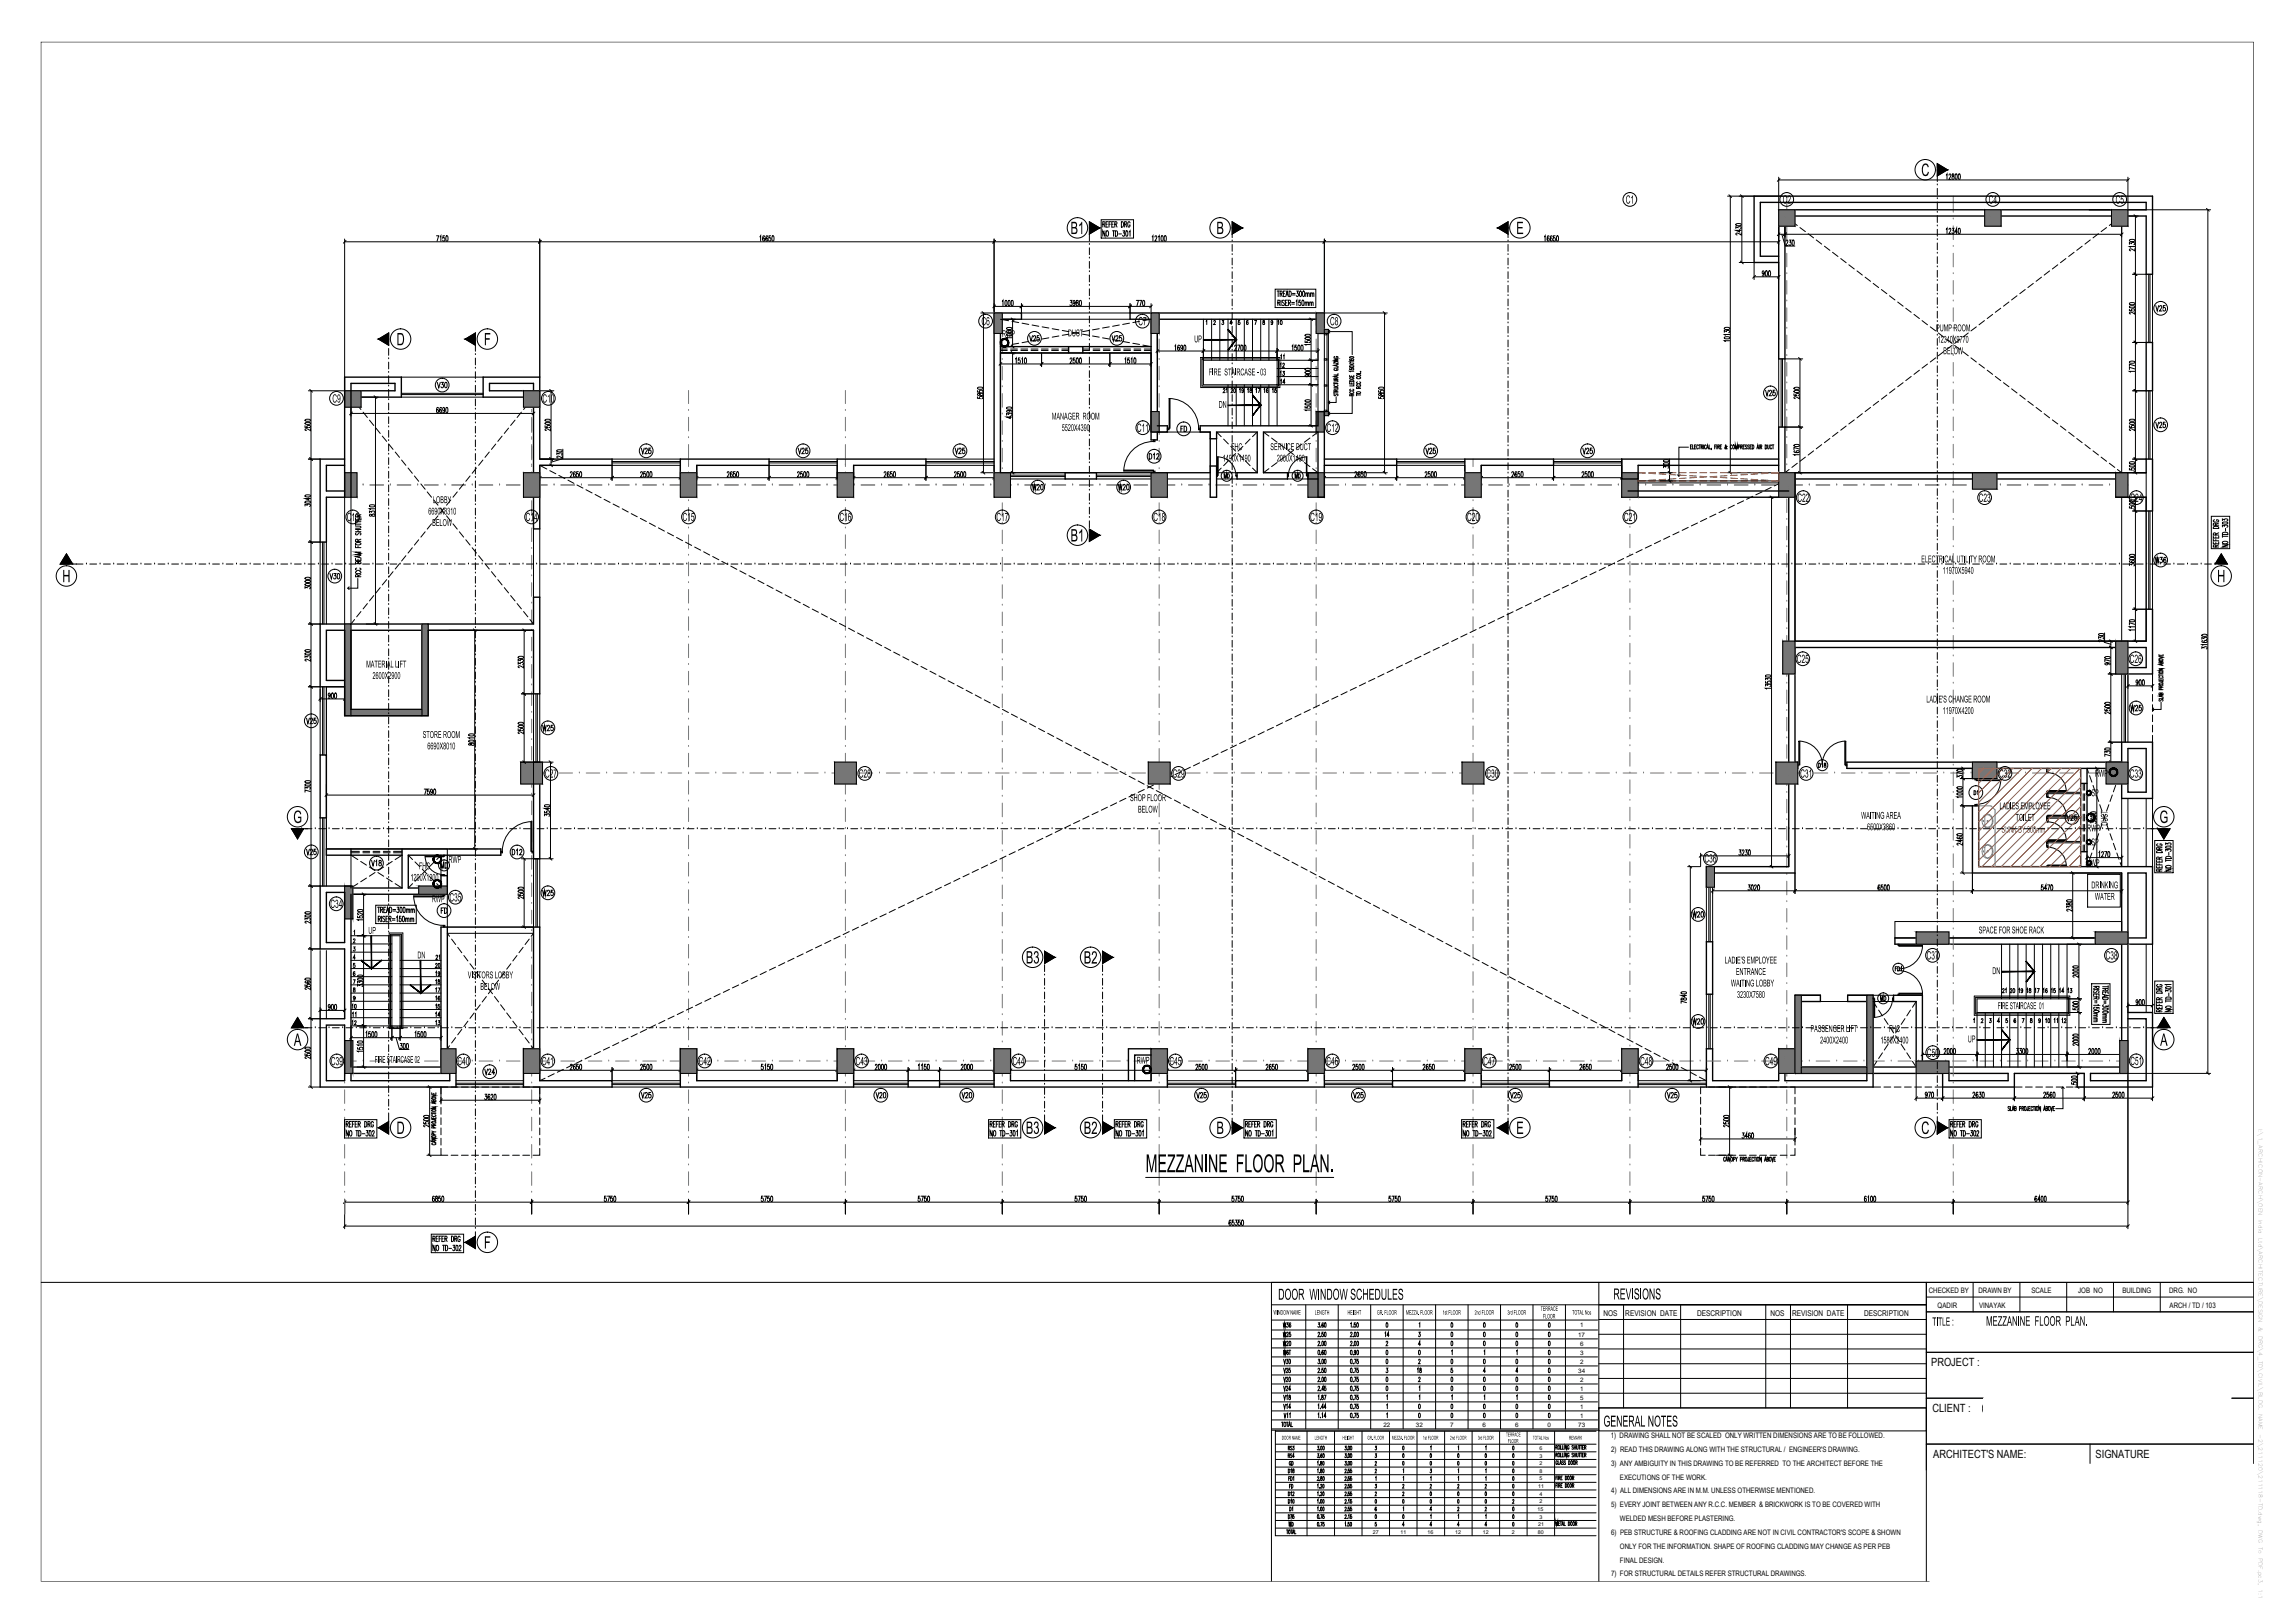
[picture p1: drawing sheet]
<svg xmlns="http://www.w3.org/2000/svg" width="841mm" height="594mm" viewBox="0 0 841 594" stroke-linecap="round" stroke-linejoin="round" font-family="sans-serif">
<defs><g id="words">
<g font-size="4.1">
<text x="707.7" y="500.3">PROJECT :</text>
<text x="708.2" y="517.1">CLIENT :</text>
<text x="708.5" y="534">ARCHITECT'S NAME:</text>
<text x="767.9" y="534">SIGNATURE</text>
</g>
<g font-size="2.9">
<text x="587.6" y="481.8">NOS</text>
<text x="595.6" y="481.8">REVISION DATE</text>
<text x="621.9" y="481.8">DESCRIPTION</text>
<text x="648.8" y="481.8">NOS</text>
<text x="656.7" y="481.8">REVISION DATE</text>
<text x="683.1" y="481.8">DESCRIPTION</text>
</g>
<g font-size="2.8">
<text x="706.9" y="473.6">CHECKED BY</text>
<text x="725.1" y="473.5">DRAWN BY</text>
<text x="744.4" y="473.6">SCALE</text>
<text x="761.6" y="473.6">JOB NO</text>
<text x="777.8" y="473.6">BUILDING</text>
<text x="794.9" y="473.6">DRG. NO</text>
<text x="710.1" y="479">QADIR</text>
<text x="725.2" y="478.9">VINAYAK</text>
<text x="795.1" y="479">ARCH / TD / 103</text>
<text x="590.3" y="526.7">1) DRAWING SHALL NOT BE SCALED ONLY WRITTEN DIMENSIONS ARE TO BE FOLLOWED.</text>
<text x="590.4" y="531.8">2) READ THIS DRAWING ALONG WITH THE STRUCTURAL / ENGINEER'S DRAWING.</text>
<text x="590.4" y="536.9">3) ANY AMBIGUITY IN THIS DRAWING TO BE REFERRED TO THE ARCHITECT BEFORE THE</text>
<text x="593.7" y="541.9">EXECUTIONS OF THE WORK.</text>
<text x="590.5" y="547">4) ALL DIMENSIONS ARE IN M.M. UNLESS OTHERWISE MENTIONED.</text>
<text x="590.4" y="552.1">5) EVERY JOINT BETWEEN ANY R.C.C. MEMBER &amp; BRICKWORK IS TO BE COVERED WITH</text>
<text x="593.7" y="557.1">WELDED MESH BEFORE PLASTERING.</text>
<text x="590.4" y="562.2">6) PEB STRUCTURE &amp; ROOFING CLADDING ARE NOT IN CIVIL CONTRACTOR'S SCOPE &amp; SHOWN</text>
<text x="593.7" y="567.3">ONLY FOR THE INFORMATION. SHAPE OF ROOFING CLADDING MAY CHANGE AS PER PEB</text>
<text x="593.7" y="572.3">FINAL DESIGN.</text>
<text x="590.4" y="577.4">7) FOR STRUCTURAL DETAILS REFER STRUCTURAL DRAWINGS.</text>
</g>
<g font-size="2.3">
<text x="578.3" y="489.6">17</text>
<text x="579.1" y="486.2">1</text>
<text x="579" y="492.9">6</text>
<text x="579" y="496.1">3</text>
<text x="578.4" y="502.8">34</text>
<text x="579" y="499.5">2</text>
<text x="579" y="506.1">2</text>
<text x="579.1" y="509.4">1</text>
<text x="579" y="512.7">5</text>
<text x="579.1" y="516">1</text>
<text x="579.1" y="519.3">1</text>
<text x="507" y="522.6">22</text>
<text x="518.9" y="522.5">32</text>
<text x="531.4" y="522.5">7</text>
<text x="543.3" y="522.5">6</text>
<text x="555.2" y="522.5">6</text>
<text x="567.1" y="522.5">0</text>
<text x="578.4" y="522.5">73</text>
</g>
<g font-size="2">
<text x="827.7" y="413.4" transform="rotate(90 827.7 413.4)">I:\1_ARCHICON-ARCH\OEN</text>
<text x="827.7" y="446.7" transform="rotate(90 827.7 446.7)">India</text>
<text x="827.7" y="453.4" transform="rotate(90 827.7 453.4)">Ltd\ARCHITECTURE\DESIGN</text>
<text x="827.7" y="486" transform="rotate(90 827.7 486)">&amp;</text>
<text x="827.7" y="489.3" transform="rotate(90 827.7 489.3)">DRG\4_TD\CIVIL\BLDG.</text>
<text x="827.7" y="517.8" transform="rotate(90 827.7 517.8)">NAME</text>
<text x="827.7" y="525.2" transform="rotate(90 827.7 525.2)">-2\211120\211118-TD.dwg,</text>
<text x="827.7" y="560.4" transform="rotate(90 827.7 560.4)">DWG</text>
<text x="827.7" y="570.6" transform="rotate(90 827.7 570.6)">PDF.pc3,</text>
</g>
<g font-size="1.9">
<text x="564.1" y="531.1">6</text>
<text x="564.1" y="533.9">3</text>
<text x="564.1" y="536.7">2</text>
<text x="564.1" y="539.4">8</text>
<text x="563.6" y="545">11</text>
<text x="564.1" y="542.2">5</text>
<text x="564.1" y="550.6">2</text>
<text x="564.1" y="547.8">4</text>
<text x="563.5" y="553.4">15</text>
<text x="564.1" y="556.2">3</text>
<text x="503.1" y="561.8">27</text>
<text x="513.3" y="561.8">11</text>
<text x="523.2" y="561.8">16</text>
<text x="533.3" y="561.8">12</text>
<text x="543.4" y="561.8">12</text>
<text x="554" y="561.8">2</text>
<text x="563.6" y="561.8">80</text>
<text x="563.7" y="559">21</text>
</g>
</g></defs>
<!-- layer: PLAN-DOOR -->
<g fill="#000">
<path d="M473.5 525.9l.5 1.1 .1-1.1v1.4l-.5-1.1-.1 1.1zM475 525.9l.4 1.2 .4-1.2v1.4l-.1-1.2-.4 1.2-.2-1.2-.1 1.2zM476 525.9h.5l-.4 .1v.5h.4l-.4 .1v.5l.5 .2h-.6zM481.9 525.9v1.2l.5 .2h-.5zM482.5 525.9h.5l-.4 .1v.5h.4l-.4 .1v.5l.5 .2h-.6zM483.2 525.9l.6 1.1v-1.1v1.4l-.5-1.1-.1 1.1zM484.1 526l.4-.1 .2 .3-.1 .1-.3-.3-.2 .2 .2 .9 .3-.1-.2-.4h.3l-.2 .7-.5-.4zM484.9 525.9h.6l-.3 .1v1.3l-.1-1.3zM485.6 525.9l.1 .6h.4l.1-.6v1.4l-.1-.7h-.4l-.1 .7zM492.1 525.9v.6h.5l.1-.6v1.4l-.1-.7h-.5v.7zM492.9 525.9h.6l-.6 .1v.5h.5l-.5 .1v.5l.6 .2h-.6zM493.6 525.9l.1 1.4z"/>
<path d="M494 525.9l.6 .2-.1 .2-.3-.3-.2 .3 .2 .8h.3l-.2-.5h.3l-.2 .7-.5-.3zM494.8 525.9l.1 .6h.4l.1-.6v1.4l-.1-.7h-.4l-.1 .7zM495.5 525.9h.7l-.3 .1v1.3l-.1-1.3zM501.2 526l.5-.1 .2 .3-.4-.2-.3 .4 .3 .7 .3-.1-.3-.4h.4l-.2 .7-.5-.4zM502.8 527.1l.2 .2zM503.5 525.9h.5l-.4 .1v.5h.4l-.4 .2v.6zM504.2 525.9v1.2l.4 .2h-.4zM510.2 525.9l.4 1.2 .3-1.2v1.4v-1.2l-.4 1.2-.2-1.2-.1 1.2zM511.1 525.9h.6l-.5 .1v.5h.5l-.5 .1v.5l.5 .2h-.6zM511.8 525.9h.6l-.5 1.2 .5 .2h-.6l.5-1.2zM512.5 525.9h.6l-.5 1.2 .5 .2h-.6l.5-1.2zM514 527.1l.1 .2z"/>
<path d="M514.6 525.9h.5l-.4 .1v.5h.4l-.4 .2v.6zM515.3 525.9l.1 1.2 .4 .2h-.5zM521.8 525.9l.1 1.4-.1-1.1-.2 .2zM522.2 526.3l.4 .2-.4-.1 .4 .4-.2 .5-.3-.2h.4zM522.8 525.9l.1 1.4-.2-.9zM523.3 525.9h.6l-.4 .1v.5h.3l-.3 .2v.6zM524 525.9l.1 1.2 .4 .2h-.5zM531.6 525.9l.3 .2-.3 1 .3 .2h-.5l.4-.9v-.4l-.4 .3zM532.1 526.3l.4 .1 .1 .9-.2-.9-.3 .9zM533.7 525.9h.5l-.4 .1v.5h.3l-.3 .2v.6zM534.3 525.9l.1 1.2 .4 .2h-.5zM541.7 525.9l.4 .1-.1 1.3-.4-.3h.5l-.3-.4 .2-.5-.4 .1z"/>
<path d="M542.3 526.3h.3l-.2 1zM543.6 525.9h.5l-.4 .1v.5h.4l-.4 .2v.6zM544.3 525.9l.1 1.2 .4 .2h-.5zM551.9 524.7h.6l-.2 .2v1.2l-.1-1.2zM552.7 524.7h.6l-.5 .2v.4h.4l-.4 .2v.4l.5 .2h-.6zM552.7 527h.5l-.4 .2v.4h.4l-.4 .2v.6zM553.4 527l.1 1.3 .4 .1h-.5zM555.9 524.8l.3-.1 .2 .3v.1l-.3-.3-.2 .4 .1 .7 .4-.2-.2 .4-.4-.2zM556.6 524.7h.6l-.5 .2v.4h.5l-.5 .2v.4l.5 .2h-.6zM561.7 525.9h.7l-.3 .1v1.3l-.1-1.3zM563.3 525.9h.6l-.3 .1v1.3v-1.3zM564.7 525.9l.2 1.2 .3 .2h-.5z"/>
<path d="M565.7 525.9l.5 1.1 .1-1.1v1.4l-.5-1.1-.1 1.1zM567.2 526.3l.3 .1-.3 .1 .3 .3-.1 .5-.3-.2h.4l-.4-.4zM575.9 525.9h.6l-.5 .1v.5h.4l-.4 .1v.5l.5 .2h-.6zM576.6 525.9l.4 1.2 .4-1.2v1.4l-.1-1.2-.3 1.2-.3-1.2-.1 1.2zM579.1 525.9l.1 .7 .6-.7-.4 .6 .4 .8-.5-.7-.2 .7z"/>
<path d="M469.8 525.9h.5l.2 .4-.4 1h-.3zM469.9 526v1.1h.2l.2-.9z"/>
<path d="M470.7 526l.4-.1 .2 .3-.2 1.1-.5-.4zM470.8 526l-.1 .8 .4 .3 .1-.8z"/>
<path d="M471.5 526.1l.4-.2 .3 .2-.3 1.2-.4-.2zM471.7 526l-.1 .8 .3 .3 .2-.7z"/>
<path d="M472.4 525.9l.6 .1-.2 .7 .2 .6-.3-.6h-.2l-.1 .6zM472.5 526v.5h.3l.1-.4z"/>
<path d="M474.5 525.9l.5 1.4-.3-.4h-.3l-.2 .4zM474.5 526l-.1 .7h.3z"/>
<path d="M502 525.9l.7 .2-.2 .6 .2 .6-.4-.6h-.2l-.1 .6zM502.1 526v.5h.4l.1-.4z"/>
<path d="M504.9 526l.3-.1 .3 .3-.3 1.1-.4-.4zM505 526l-.2 .8 .4 .3 .2-.8z"/>
<path d="M505.7 526l.4-.1 .3 .3-.3 1.1-.5-.3zM505.9 526l-.2 .8 .4 .3 .2-.7z"/>
<path d="M506.5 525.9l.6 .1-.2 .7 .3 .6-.4-.6h-.2l-.1 .6zM506.6 526v.5h.4v-.4z"/>
<path d="M513.4 525.9l.5 1.4-.2-.4h-.4l-.2 .4zM513.5 526l-.2 .7h.3z"/>
<path d="M516 526l.4-.1 .2 .3-.2 1.1-.5-.4zM516.1 526l-.1 .8 .4 .3 .1-.7z"/>
<path d="M516.9 526l.3-.1 .3 .4-.3 1-.4-.3zM517 526l-.1 .9 .3 .2 .2-.6z"/>
<path d="M517.6 525.9h.6l-.2 .8 .3 .6-.3-.6h-.2l-.2 .6zM517.8 526v.5h.3v-.4z"/>
<path d="M524.8 525.9h.3l.3 .3-.3 1.1-.4-.3zM524.9 526l-.2 .9 .4 .2 .2-.7z"/>
<path d="M525.6 526l.4-.1 .2 .3-.2 1.1-.5-.4zM525.8 526l-.2 .7 .4 .4 .1-.8z"/>
<path d="M526.4 525.9l.6 .1-.2 .7 .3 .6-.4-.6-.3 .6zM526.5 526v.5h.4v-.4z"/>
<path d="M533.1 525.9l.1 1.4h-.3l-.2-.6 .1-.4 .3 .1zM532.9 526.4v.8z"/>
<path d="M535.1 526l.3-.1 .3 .3-.3 1.1-.5-.4zM535.2 526l-.2 .8 .4 .3 .2-.8z"/>
<path d="M535.9 526.1l.4-.2 .2 .2-.2 1.2-.4-.2zM536.1 526l-.2 .8 .4 .3 .2-.7z"/>
<path d="M536.7 525.9l.6 .1-.2 .7 .3 .6-.4-.6h-.2l-.1 .6zM536.8 526v.5h.3l.1-.4z"/>
<path d="M543 525.9l.1 1.4h-.3l-.2-.7 .1-.3 .3 .1zM542.9 526.4l-.1 .8 .2-.2z"/>
<path d="M545 526l.4-.1 .2 .3-.2 1.1-.5-.4zM545.1 526l-.1 .8 .4 .3 .1-.8z"/>
<path d="M545.9 526l.3-.1 .3 .3-.3 1.1-.4-.3zM546 526l-.1 .9 .3 .2 .2-.7z"/>
<path d="M546.6 525.9h.6l-.2 .8 .3 .6-.3-.6h-.3l-.1 .6zM546.7 526v.5h.4v-.4z"/>
<path d="M553.4 524.7l.6 .1-.2 .7 .3 .6-.4-.6h-.2l-.1 .6zM553.5 524.8v.5h.4v-.4z"/>
<path d="M554.1 527.1l.4-.1 .2 .4-.3 1.1-.4-.3zM554.2 527.2l-.1 .8 .3 .3 .2-.7z"/>
<path d="M554.2 524.7l.6 .1-.1 .7 .2 .6-.4-.6h-.2l-.1 .6zM554.3 524.8v.5h.4l.1-.4z"/>
<path d="M554.9 527.2l.4-.2 .3 .3v.7l-.3 .5-.5-.4zM555.1 527.2l-.1 .9 .3 .2 .2-.9z"/>
<path d="M555.3 524.7l.4 1.4-.2-.4h-.4l-.1 .4zM555.3 524.8l-.1 .7h.3z"/>
<path d="M555.7 527l.6 .1-.2 .8 .3 .5-.3-.5h-.2l-.2 .5zM555.9 527.2v.5h.2l.1-.4z"/>
<path d="M562.5 526l.4-.1 .3 .3-.3 1.1-.4-.4zM562.7 526l-.2 .8 .4 .3 .2-.8z"/>
<path d="M564.2 525.9l.5 1.4-.2-.4h-.4l-.2 .4zM564.3 526l-.2 .7h.3z"/>
<path d="M566.5 526.4l.3-.2 .2 .3-.2 .8-.3-.2zM566.6 526.4l.2 .8 .1-.6z"/>
<path d="M575.1 525.9l.6 .1-.2 .7 .3 .6-.4-.6h-.2l-.1 .6zM575.2 526v.5h.3l.1-.4z"/>
<path d="M577.8 525.9l.4 1.4-.2-.4h-.3l-.2 .4zM577.8 526l-.1 .7h.3z"/>
<path d="M578.3 525.9l.6 .1-.2 .7 .3 .6-.4-.6h-.2l-.1 .6zM578.4 526v.5h.4v-.4z"/>
</g>
<g fill="none" stroke="#000" stroke-width=".37">
<path d="M411.9 172.2h10.8v.4h-10.8zM421.1 166.2a1 1 0 0 1 1 1 1 1 0 0 1-1 .9zM422.6 161.7a10.8 10.8 0 0 0-10.8 10.8M422.7 172.6h.6v.5h-.6zM422.7 161.1h.6v.7h-.6zM422.7 166.5l.3-.3v1.9M423.9 166.6v-.3a.52 .52 0 0 1 .8 .1 .52 .52 0 0 1-.2 .8l-.7 .9h.9M659.2 271.5h.4v8.6h-.4zM659.5 271.4a8.7 8.7 0 0 1 8.3 8.7 8.7 8.7 0 0 1 8.2-8.6M666.5 279.5a.77 .77 0 0 1 .7 .8 .77 .77 0 0 1-.7 .8zM667.6 279.8l.3-.3v1.6M668.5 279.6v.4a.48 .48 0 0 1 .7 .5 .48 .48 0 0 1-.7 .4v-.5a.48 .48 0 0 0 .5-.3 .48 .48 0 0 0-.1-.6z"/>
<path d="M676 271.5h.4v8.6h-.4zM658.8 280.1h.4v.4h-.4zM676.4 280.1h.4v.4h-.4zM723.4 289.6a.74 .74 0 0 1 .7 .7 .74 .74 0 0 1-.7 .8zM723.7 285.2h.5v.4h-.5zM723.7 294.6h.5v.5h-.5zM724.2 285.6h9v.3h-9zM724.5 289.9l.3-.3v1.5M733.2 285.6a9 9 0 0 1-9 9M750.1 289.8h.4v.4h-.4zM750.1 282.7h.4v.3h-.4zM750.1 298.8h.4v.4h-.4z"/>
<path d="M750.1 291.7h.4v.4h-.4zM750.4 283a6.8 6.8 0 0 1 6.8 6.8M750.4 292.1a6.8 6.8 0 0 1 6.8 6.7M750.5 289.6h6.7v.2h-6.7zM750.5 298.6h6.7v.2h-6.7zM183.5 311.8h.6v.6h-.6zM187.7 311.1a1.02 1.02 0 0 1 1 1 1.02 1.02 0 0 1-1 1zM189.2 311.4l.4-.3v2M190.4 311.6l.1-.3a.44 .44 0 0 1 .6-.1 .44 .44 0 0 1 .1 .6l-.8 1.3h.9M194.5 301h.4v10.8h-.4zM194.9 300.9a10.8 10.8 0 0 0-10.8 10.9M194.9 311.8h.6v.6h-.6z"/>
<path d="M750.1 307.8h.4v.4h-.4zM750.1 300.7h.4v.4h-.4zM750.1 317.1h.4v.3h-.4zM750.1 309.9h.4v.4h-.4zM750.4 301a6.8 6.8 0 0 1 6.8 6.8M750.4 310.3a6.8 6.8 0 0 1 6.8 6.8M750.5 307.6h6.7v.2h-6.7zM750.5 316.8h6.7v.3h-6.7zM151.6 328.1a10.8 10.8 0 0 0 10.8 10.8M151.7 328.1h10.7v.4h-10.7zM161.7 333.5h.5M162.4 327.5h.6v.6h-.6z"/>
<path d="M162.4 338.9h.6v.7h-.6zM162.6 332.5h-.9v2M162.9 332.5a1 1 0 0 1 1 1 1 1 0 0 1-1 1zM694.5 354.8h.5M695.2 354.1h-.7v1.5M695.4 354.1a.76 .76 0 0 1 .8 .7 .76 .76 0 0 1-.8 .8zM695.5 345.8h.4v.4h-.4zM695.9 355.5a8.7 8.7 0 0 1 8.6 8.3M695.9 346.2h8.6v.4h-8.6zM696.6 354.4l.2-.3v1.5M704.5 346.6a8.7 8.7 0 0 1-8.6 8.2M695.5 364.2h.4v.3h-.4z"/>
<path d="M695.9 363.8h8.6v.4h-8.6zM467.4 523.9v38.6h117.5M467.4 524.2h117.5M467.4 529h117.5M467.4 531.7h117.5M467.4 534.5h117.5M467.4 537.3h117.5M472.1 533.1h.4v-.6h-.4v1.4M472.1 538.1a.71 .71 0 0 1 .6 .7 .71 .71 0 0 1-.6 .7zM472.1 530.4l.5-.1v-.6h-.5v1.4M472.4 533.1l.2 .8M472.4 530.4l.3 .7"/>
<path d="M473 538.3l.2-.2v1.4M473 535.6l-.1-.3a.69 .69 0 0 0-.5 .6 .69 .69 0 0 0 .5 .7v-.5M473.3 535.3a.71 .71 0 0 1 .6 .7 .71 .71 0 0 1-.6 .7zM473.4 532.6l-.1-.1a.31 .31 0 0 0-.4 .1 .31 .31 0 0 0 .1 .5l.4 .6-.2 .2-.3-.2M473.5 529.9l-.1-.2a.32 .32 0 0 0-.5 .1 .32 .32 0 0 0 .1 .5l.5 .6-.2 .2-.4-.2M473.8 538.1l.2 .5a.38 .38 0 0 1 .2 .5 .38 .38 0 0 1-.4 .3l-.1-.5a.41 .41 0 0 0 .5-.4 .41 .41 0 0 0-.3-.4zM473.8 529.7h.4l-.2 .5 .2 .1a.41 .41 0 0 1 .1 .5 .41 .41 0 0 1-.6 .1v-.1M474.3 533.4h-.6l.4-.9v1.4M479 524.2v38.3M482.8 532.5h.5l-.3 .5 .2 .1a.41 .41 0 0 1 .1 .5 .41 .41 0 0 1-.5 .1l-.1-.1M482.8 535.5l.2-.2v1.4M482.8 538.3l.2-.2v1.4"/>
<path d="M482.8 529.7h.5l-.3 .5 .2 .1a.41 .41 0 0 1 .1 .5 .41 .41 0 0 1-.5 .1l-.1-.1M483.6 536.5h.1M483.6 539.3h.1M483.6 533.7h.1M483.6 530.9h.1M484 535.3l.2 .6a.38 .38 0 0 1 .3 .5 .38 .38 0 0 1-.6 .1l.1-.6 .4-.3-.1-.3zM484 538.1l.2 .5a.38 .38 0 0 1 .3 .6 .38 .38 0 0 1-.6 .1v-.4l.5-.5-.1-.3zM484.1 529.7a.66 .66 0 0 1 .4 .7 .66 .66 0 0 1-.4 .6zM484.5 532.6l-.1-.1a.67 .67 0 0 0-.4 .6 .67 .67 0 0 0 .4 .7v-.7h-.3l-.1 .3M484.8 535.3a.68 .68 0 0 1 .4 .6 .68 .68 0 0 1-.4 .7zM484.8 538.1a.68 .68 0 0 1 .4 .6 .68 .68 0 0 1-.4 .7zM484.9 532.5a.66 .66 0 0 1 .4 .6 .66 .66 0 0 1-.4 .7z"/>
<path d="M484.9 529.7a.66 .66 0 0 1 .4 .7 .66 .66 0 0 1-.4 .6zM489 524.2v38.3M492.9 538.4v-.2a.29 .29 0 0 1 .4-.1 .29 .29 0 0 1 0 .5l-.5 .9h.6M492.9 532.5h.5l-.3 .5 .2 .1a.41 .41 0 0 1 .1 .5 .41 .41 0 0 1-.5 .1l-.1-.1M492.9 535.3h.5l-.3 .5 .2 .1a.41 .41 0 0 1 .1 .5 .41 .41 0 0 1-.5 .1l-.1-.1M492.9 529.7h.5l-.3 .5 .2 .1a.41 .41 0 0 1 .1 .5 .41 .41 0 0 1-.5 .1l-.1-.1M493.7 533.7h.1M493.7 536.5h.1M493.7 539.3h.1M493.7 530.9h.1M494.1 532.5a.66 .66 0 0 1 .5 .6 .66 .66 0 0 1-.5 .7zM494.1 535.3a.66 .66 0 0 1 .5 .6 .66 .66 0 0 1-.5 .7z"/>
<path d="M494.1 529.7a.66 .66 0 0 1 .5 .7 .66 .66 0 0 1-.5 .6zM494.5 538.1h-.4v.5a.4 .4 0 0 1 .5 .4 .4 .4 0 0 1-.6 .3v-.1M494.9 532.5a.66 .66 0 0 1 .5 .6 .66 .66 0 0 1-.5 .7zM494.9 535.3a.66 .66 0 0 1 .5 .6 .66 .66 0 0 1-.5 .7zM494.9 529.7a.66 .66 0 0 1 .5 .7 .66 .66 0 0 1-.5 .6zM495.3 538.1h-.4v.5a.4 .4 0 0 1 .5 .4 .4 .4 0 0 1-.6 .3v-.1M499.1 524.2v38.3M504 535.6l.3-.3-.4 1.4h.6M504 538.4l.3-.3-.4 1.4h.6M504 532.5h.4l-.2 .5a.4 .4 0 0 1 .3 .5 .4 .4 0 0 1-.5 .2l-.1-.1M504 529.7h.4l-.2 .5a.4 .4 0 0 1 .3 .5 .4 .4 0 0 1-.5 .2l-.1-.1M509.2 524.2v38.3"/>
<path d="M514.1 532.5a.68 .68 0 0 1 .4 .6 .68 .68 0 0 1-.4 .7zM514.1 535.3a.68 .68 0 0 1 .4 .6 .68 .68 0 0 1-.4 .7zM514.1 529.7a.68 .68 0 0 1 .4 .7 .68 .68 0 0 1-.4 .6zM514.2 538.3l.2-.2v1.4M519.3 524.2v38.3M524.1 538.1h.5l-.1 .5a.4 .4 0 0 1 .1 .6 .4 .4 0 0 1-.5 .1v-.1M524.2 532.5a.68 .68 0 0 1 .4 .6 .68 .68 0 0 1-.4 .7zM524.2 535.3a.68 .68 0 0 1 .4 .6 .68 .68 0 0 1-.4 .7zM524.2 529.9l.2-.2v1.4M529.4 524.2v38.3M534.3 532.5a.68 .68 0 0 1 .4 .6 .68 .68 0 0 1-.4 .7zM534.3 535.3a.68 .68 0 0 1 .4 .6 .68 .68 0 0 1-.4 .7z"/>
<path d="M534.3 538.3l.2-.2v1.4M534.3 529.9l.2-.2v1.4M539.5 524.2v38.3M544.3 532.5a.68 .68 0 0 1 .5 .6 .68 .68 0 0 1-.5 .7zM544.3 535.3a.68 .68 0 0 1 .5 .6 .68 .68 0 0 1-.5 .7zM544.4 538.3l.2-.2v1.4M544.4 529.9l.2-.2v1.4M549.5 524.2v38.3M554.4 532.5a.68 .68 0 0 1 .4 .6 .68 .68 0 0 1-.4 .7zM554.4 535.3a.68 .68 0 0 1 .4 .6 .68 .68 0 0 1-.4 .7zM554.4 538.1a.68 .68 0 0 1 .4 .6 .68 .68 0 0 1-.4 .7zM554.4 529.7a.68 .68 0 0 1 .4 .7 .68 .68 0 0 1-.4 .6z"/>
<path d="M559.6 524.2v38.3M569.7 524.2v38.3M570.2 530.1l.5-.1-.2-.6h-.3v1.4M570.2 532.9l.5-.1-.2-.6h-.3v1.4M570.4 530.1l.3 .7M570.4 532.9l.3 .7M570.8 535.3l-.3-.3-.3 .2 .2 1.2 .4-.3-.3-.2M571 535v1.4h.5M571.1 529.5l.1-.1a.71 .71 0 0 1 .4 .7 .71 .71 0 0 1-.5 .7zM571.1 532.3l.1-.1a.71 .71 0 0 1 .4 .7 .71 .71 0 0 1-.5 .7zM571.6 536.4l.3-1.4 .3 1.4M571.7 535.9h.4"/>
<path d="M571.9 529.4v1.4h.4M571.9 532.2v1.4h.4M572.5 529.4v1.4h.5M572.5 532.2v1.4h.5M573 535.2a.31 .31 0 0 0-.5-.1 .31 .31 0 0 0 0 .5l.3 .1a.33 .33 0 0 1 .1 .6 .33 .33 0 0 1-.5-.1M573.2 529.4v1.4M573.2 532.2v1.4M573.7 535.2a.3 .3 0 0 0-.5-.1 .3 .3 0 0 0 .1 .5l.3 .1a.33 .33 0 0 1 .1 .5 .33 .33 0 0 1-.5 0M574.1 529.4v1.4l-.6-1.4v1.4M574.1 532.2v1.4l-.6-1.4v1.4M574.9 535a.71 .71 0 0 1 .5 .7 .71 .71 0 0 1-.5 .7zM575 529.8l-.2-.4a.71 .71 0 0 0-.5 .7 .71 .71 0 0 0 .6 .7l.1-.5h-.2"/>
<path d="M575 532.6l-.2-.4a.71 .71 0 0 0-.5 .7 .71 .71 0 0 0 .6 .7l.1-.5h-.2M575.8 535.1l.1-.1a.71 .71 0 0 1 .4 .7 .71 .71 0 0 1-.5 .7zM576.6 529.6a.3 .3 0 0 0-.5-.1 .3 .3 0 0 0 .1 .5l.4 .6h-.6M576.6 532.4a.3 .3 0 0 0-.5-.1 .3 .3 0 0 0 .1 .5l.4 .6h-.6M576.7 535.1l.2-.1 .2 .6-.2 .8a.81 .81 0 0 1-.2-1.3zM576.9 529.4v1.4M576.9 532.2v1.4M576.9 530.1h.5M576.9 532.9h.5M577.4 535.7l.5-.1-.1-.6h-.4v1.4M577.4 529.4v1.4M577.4 532.2v1.4"/>
<path d="M577.7 529.4l.3 1.4 .3-.2v-1.2M577.7 532.2l.3 1.4 .3-.2v-1.2M577.7 535.7l.3 .7M578.5 529.4h1.2M578.5 532.2h1.2M578.8 529.4v1.4M578.8 532.2v1.4M579.4 529.4v1.4M579.4 532.2v1.4M579.9 530.1h.3M579.9 532.9h.3M580.4 529.4h-.5v1.4h.5"/>
<path d="M580.4 532.2h-.5v1.4h.5M580.7 530.1l.5-.1-.2-.6h-.3v1.4M580.7 532.9l.5-.1-.2-.6h-.3v1.4M581 530.1l.2 .7M581 532.9l.2 .7M467.4 540.1h117.5M467.4 542.9h117.5M467.4 545.7h117.5M467.4 548.5h117.5M467.4 551.3h117.5M467.4 554.1h117.5M467.4 556.9h117.5"/>
<path d="M467.4 559.7h117.5M472.1 546.4a.71 .71 0 0 1 .6 .7 .71 .71 0 0 1-.6 .7zM472.1 549.2a.71 .71 0 0 1 .6 .7 .71 .71 0 0 1-.6 .7zM472.1 554.8a.71 .71 0 0 1 .6 .7 .71 .71 0 0 1-.6 .7zM472.2 541.5h.4M472.4 559v-1.4l.4 1.4 .2-1.4v1.4M472.5 544.3h.4M472.6 552a.71 .71 0 0 1 .6 .7 .71 .71 0 0 1-.6 .7zM472.8 540.9h-.6v1.3M472.9 554.8h.6l-.5 1.4M473 540.9a.7 .7 0 0 1 .6 .6 .7 .7 0 0 1-.6 .7zM473 546.7l.2-.3v1.4"/>
<path d="M473 549.5l.2-.3v1.4M473 543.6h-.5v1.4M473.3 543.6a.71 .71 0 0 1 .5 .7 .71 .71 0 0 1-.5 .7zM473.4 557.6a.71 .71 0 0 1 .6 .7 .71 .71 0 0 1-.6 .7zM473.6 552.3l.1-.3v1.4M473.7 546.7l.1-.1a.29 .29 0 0 1 .4-.1 .29 .29 0 0 1 0 .4l-.5 .9h.5M473.8 549.3l.4 .2-.1 1a.71 .71 0 0 1-.6-.5 .71 .71 0 0 1 .3-.7zM473.9 541.1l.2-.2v1.3M474.2 554.8h-.4v.5a.38 .38 0 0 1 .4 .4 .38 .38 0 0 1-.5 .3v-.1M482.8 541.1v-.1a.29 .29 0 0 1 .5-.1 .29 .29 0 0 1-.1 .5l-.5 .8h.6M482.8 543.9l.2-.3v1.4M482.8 546.7l.2-.3v1.4"/>
<path d="M482.8 549.5l.2-.3v1.4M482.8 552.3l.2-.3v1.4M482.9 554.9l.4 .2-.1 1a.71 .71 0 0 1-.6-.5 .71 .71 0 0 1 .3-.7zM482.9 557.7l.4 .2-.1 1a.71 .71 0 0 1-.6-.5 .71 .71 0 0 1 .3-.7zM483.6 544.9h.1M483.6 547.7h.1M483.6 550.5h.1M483.6 553.3h.1M483.6 542.1h.1M483.6 556h.1M483.6 558.8h.1M483.9 543.9l.4-.3 .1 .4-.5 1h.5"/>
<path d="M483.9 546.7l.4-.3 .1 .4-.5 1h.5M484 554.8h.5l-.4 1.4M484 557.6h.5l-.4 1.4M484 540.9v.4a.42 .42 0 0 1 .6 .4 .42 .42 0 0 1-.6 .4v-.5a.44 .44 0 0 0 .4-.2 .44 .44 0 0 0-.1-.5zM484 549.3a.68 .68 0 0 1 .4 .6 .68 .68 0 0 1-.4 .6zM484 552.1a.68 .68 0 0 1 .4 .6 .68 .68 0 0 1-.4 .6zM484.8 543.7a.68 .68 0 0 1 .4 .6 .68 .68 0 0 1-.4 .7zM484.8 546.5a.68 .68 0 0 1 .4 .6 .68 .68 0 0 1-.4 .7zM484.8 549.3a.68 .68 0 0 1 .4 .6 .68 .68 0 0 1-.4 .6zM484.8 552.1a.68 .68 0 0 1 .4 .6 .68 .68 0 0 1-.4 .6zM484.9 540.9a.66 .66 0 0 1 .4 .6 .66 .66 0 0 1-.4 .7zM485.2 554.8h-.4v.5a.39 .39 0 0 1 .5 .4 .39 .39 0 0 1-.5 .3l-.1-.1"/>
<path d="M485.2 557.6h-.4v.5a.39 .39 0 0 1 .5 .4 .39 .39 0 0 1-.5 .3l-.1-.1M492.9 541.1v-.1a.29 .29 0 0 1 .4-.1 .29 .29 0 0 1 0 .5l-.5 .8h.6M492.9 543.9v-.1a.29 .29 0 0 1 .4-.1 .29 .29 0 0 1 0 .5l-.5 .8h.6M492.9 546.7v-.1a.29 .29 0 0 1 .4-.1 .29 .29 0 0 1 0 .4l-.5 .9h.6M492.9 549.5v-.1a.29 .29 0 0 1 .4-.1 .29 .29 0 0 1 0 .4l-.5 .9h.6M492.9 552.3v-.1a.29 .29 0 0 1 .4-.1 .29 .29 0 0 1 0 .4l-.5 .9h.6M492.9 555.1v-.2a.29 .29 0 0 1 .4 0 .29 .29 0 0 1 0 .4l-.5 .9h.6M492.9 557.9l.2-.3v1.4M493.7 558.8h.1M493.7 542.1h.1M493.7 544.9h.1M493.7 547.7h.1"/>
<path d="M493.7 550.5h.1M493.7 553.3h.1M493.7 556h.1M494.1 549.5l.2-.3v1.4M494.1 555.1l.2-.3v1.4M494.4 557.6h-.4v.5a.38 .38 0 0 1 .5 .4 .38 .38 0 0 1-.5 .3v-.1M494.5 540.9h-.4v.5a.39 .39 0 0 1 .5 .4 .39 .39 0 0 1-.6 .3v-.1M494.5 543.6h-.4v.6a.39 .39 0 0 1 .5 .3 .39 .39 0 0 1-.6 .4v-.2M494.5 546.4h-.4v.5a.39 .39 0 0 1 .5 .4 .39 .39 0 0 1-.6 .4v-.2M494.5 552h-.4v.5a.39 .39 0 0 1 .5 .4 .39 .39 0 0 1-.6 .4v-.2M494.9 557.7a.68 .68 0 0 1 .4 .6 .68 .68 0 0 1-.4 .6zM495.3 540.9h-.4v.5a.39 .39 0 0 1 .5 .4 .39 .39 0 0 1-.6 .3v-.1"/>
<path d="M495.3 543.6h-.4v.6a.39 .39 0 0 1 .5 .3 .39 .39 0 0 1-.6 .4v-.2M495.3 546.4h-.4v.5a.39 .39 0 0 1 .5 .4 .39 .39 0 0 1-.6 .4v-.2M495.3 549.2h-.4v.5a.39 .39 0 0 1 .5 .4 .39 .39 0 0 1-.6 .4v-.2M495.3 552h-.4v.5a.39 .39 0 0 1 .5 .4 .39 .39 0 0 1-.6 .4v-.2M495.3 554.8h-.4v.5a.39 .39 0 0 1 .5 .4 .39 .39 0 0 1-.6 .3v-.1M504 546.7l.2-.3 .2 .4-.5 1h.6M504 543.6h.4l-.2 .6a.38 .38 0 0 1 .3 .4 .38 .38 0 0 1-.5 .3l-.1-.2M504 549.3a.68 .68 0 0 1 .5 .6 .68 .68 0 0 1-.5 .6zM504 554.9a.68 .68 0 0 1 .5 .6 .68 .68 0 0 1-.5 .6zM504.1 541.1l.2-.2v1.3M504.4 557.6h-.4v.5a.38 .38 0 0 1 .5 .4 .38 .38 0 0 1-.5 .3l-.1-.1M504.4 552.2v-.1a.67 .67 0 0 0-.5 .6 .67 .67 0 0 0 .4 .6v-.7l-.4 .3"/>
<path d="M514 543.9l.3-.3 .2 .4-.5 1h.5M514 546.7l.3-.3 .2 .4-.5 1h.5M514.1 549.3a.68 .68 0 0 1 .4 .6 .68 .68 0 0 1-.4 .6zM514.1 554.9a.68 .68 0 0 1 .4 .6 .68 .68 0 0 1-.4 .6zM514.2 541.1l.2-.2v1.3M514.2 552.3l.2-.3v1.4M514.6 558.5h-.7l.5-.9v1.4M524.1 543.9l.3-.3 .2 .4-.5 1h.5M524.2 546.5a.68 .68 0 0 1 .4 .6 .68 .68 0 0 1-.4 .7zM524.2 549.3a.68 .68 0 0 1 .4 .6 .68 .68 0 0 1-.4 .6zM524.2 541.1l.2-.2v1.3M524.2 555.1l.2-.3v1.4"/>
<path d="M524.7 552.9h-.7l.4-.9v1.4M524.7 558.5h-.7l.4-.9v1.4M534.2 543.9l.3-.3 .1 .4-.5 1h.6M534.2 552.3l.3-.3 .1 .4-.5 1h.6M534.3 546.5a.68 .68 0 0 1 .4 .6 .68 .68 0 0 1-.4 .7zM534.3 549.3a.68 .68 0 0 1 .4 .6 .68 .68 0 0 1-.4 .6zM534.3 541.1l.2-.2v1.3M534.3 555.1l.2-.3v1.4M534.7 558.5h-.6l.4-.9v1.4M544.3 543.9l.2-.3 .2 .4-.5 1h.6M544.3 552.3l.2-.3 .2 .4-.5 1h.6M544.3 546.5a.68 .68 0 0 1 .5 .6 .68 .68 0 0 1-.5 .7z"/>
<path d="M544.3 549.3a.68 .68 0 0 1 .5 .6 .68 .68 0 0 1-.5 .6zM544.4 541.1l.2-.2v1.3M544.4 555.1l.2-.3v1.4M544.8 558.5h-.6l.4-.9v1.4M554.3 549.5l.3-.3 .2 .4-.5 1h.5M554.4 540.9a.68 .68 0 0 1 .4 .6 .68 .68 0 0 1-.4 .7zM554.4 543.7a.68 .68 0 0 1 .4 .6 .68 .68 0 0 1-.4 .7zM554.4 546.5a.68 .68 0 0 1 .4 .6 .68 .68 0 0 1-.4 .7zM554.4 552.1a.68 .68 0 0 1 .4 .6 .68 .68 0 0 1-.4 .6zM554.4 554.9a.68 .68 0 0 1 .4 .6 .68 .68 0 0 1-.4 .6zM554.4 557.7a.68 .68 0 0 1 .4 .6 .68 .68 0 0 1-.4 .6zM570.2 558.8v-1.4l.3 1.4 .3-1.4v1.4"/>
<path d="M570.2 541.3h.3M570.2 544.1h.3M570.7 540.6h-.5v1.4M570.7 543.4h-.5v1.4M570.9 540.6v1.4M570.9 543.4v1.4M571.1 558h.3M571.2 541.3l.5-.2-.1-.5h-.4v1.4M571.2 544.1l.5-.2-.1-.5h-.4v1.4M571.5 541.3l.2 .7M571.5 544.1l.2 .7M571.6 557.4h-.5v1.4h.5"/>
<path d="M571.7 557.4h.6M572 541.3h.3M572 544.1h.3M572 557.4v1.4M572.4 558.8l.3-1.4 .3 1.4M572.5 558.3h.4M572.5 540.6h-.5v1.4h.5M572.5 543.4h-.5v1.4h.5M573.2 557.4v1.4h.5M573.6 540.6a.71 .71 0 0 1 .6 .7 .71 .71 0 0 1-.6 .7zM573.6 543.4a.71 .71 0 0 1 .6 .7 .71 .71 0 0 1-.6 .7zM574.6 540.7l.4 .1-.2 1.2a.81 .81 0 0 1-.2-1.3z"/>
<path d="M574.6 543.5l.4 .1-.2 1.2a.81 .81 0 0 1-.2-1.3zM574.7 557.4a.71 .71 0 0 1 .6 .7 .71 .71 0 0 1-.6 .7zM575.5 540.7l.2-.1 .2 .5-.2 .9-.4-.5zM575.5 543.5l.2-.1 .2 .5-.2 .9-.4-.6zM575.7 557.4a.68 .68 0 0 1 .5 .6 .68 .68 0 0 1-.5 .7zM576.2 541.3l.5-.2-.1-.5h-.4v1.4M576.2 544.1l.5-.2-.1-.5h-.4v1.4M576.5 541.3l.3 .7M576.5 544.1l.3 .7M576.6 557.4a.68 .68 0 0 1 .5 .6 .68 .68 0 0 1-.5 .7zM577.3 558h.5v-.6h-.5v1.4M577.6 558l.3 .8"/>
<path d="M471.4 560.4h.6M471.7 560.4v1.4M472.3 560.5l.1-.1a.73 .73 0 0 1 .4 .7 .73 .73 0 0 1-.5 .6zM473 560.4h.5M473.2 560.4v1.4M473.6 561.8l.3-1.4 .3 1.4M473.7 561.3h.4M474.4 560.4v1.4h.5"/>
<circle cx="422.9" cy="167.1" r="2.52"/>
<circle cx="667.8" cy="280.3" r="2.01"/>
<circle cx="724.1" cy="290.3" r="2.52"/>
<circle cx="189.5" cy="312.1" r="2.52"/>
<circle cx="162.7" cy="333.5" r="2.52"/>
<circle cx="695.7" cy="354.8" r="2.01"/>
</g>
<!-- layer: PLAN-WINDOW -->
<g fill="#000">
<path d="M569.3 478.6l.4-.1 .2 .3v.2l-.3-.4-.3 .4 .1 .9 .6-.3-.3 .5-.5-.3zM466.7 479.8l.3 1.5 .2-1.5 .4 1.5 .3-1.5-.2 1.7-.4-1.4-.3 1.4zM468.1 479.8l.1 1.7zM468.4 479.8l.6 1.4 .2-1.4v1.7l-.7-1.3-.1 1.3zM471.3 479.8l.3 1.5 .2-1.5 .4 1.5 .3-1.5-.3 1.7-.3-1.4-.4 1.4zM473 479.8l.6 1.4 .1-1.4v1.7l-.6-1.3-.1 1.3zM474.8 479.8h.2l.2 1.5 .5-1.5v1.7l-.1-1.4-.4 1.4-.3-1.4-.1 1.4zM475.9 479.8h.7v.3h-.6v.5h.6v.2h-.6v.5l.6 .2h-.7zM481.9 479.8l.1 1.5 .5 .2h-.6zM482.7 479.8h.6v.3h-.5v.5h.5v.2h-.5v.5l.5 .2h-.6zM483.5 479.8l.6 1.4 .2-1.4v1.7l-.7-1.3-.1 1.3zM484.6 479.9h.5l.2 .4-.3-.3-.4 .3 .2 1 .4-.1-.3-.5h.4v.6l-.3 .2-.5-.4z"/>
<path d="M485.5 479.8h.7l-.3 .3v1.4l-.2-1.4zM486.3 479.8l.1 .7h.5l.2-.7v1.7l-.2-.8h-.5l-.1 .8zM493.9 479.8l.1 .7h.6l.1-.7v1.7l-.1-.8h-.6l-.1 .8zM494.9 479.8h.7v.3h-.6v.5h.5v.2h-.5v.5l.6 .2h-.7zM495.8 479.8l.1 1.7zM496.2 480l.5-.2 .3 .4-.2 .2-.3-.4-.3 .4 .3 .9 .4-.1-.3-.5h.4l-.3 .8h-.3l-.3-.5zM497.2 479.8l.1 .7h.5l.1-.7v1.7l-.1-.8h-.5l-.1 .8zM498.1 479.8h.7l-.3 .3v1.4l-.1-1.4zM504.9 479.9l.4-.1 .2 .3-.1 .3-.3-.4-.3 .5 .2 .8 .4-.1-.3-.5h.5v.6l-.3 .2-.6-.6zM506.7 481.3l.1 .2zM507.4 479.8h.7v.3h-.6v.5h.5v.2h-.5v.7zM508.2 479.8l.2 1.5 .4 .2h-.6z"/>
<path d="M515.3 479.8l.5 1.5 .4-1.5v1.7l-.1-1.4-.4 1.4-.2-1.4-.2 1.4zM516.4 479.8h.7v.3h-.5v.5h.5v.2h-.5v.5l.6 .2h-.8zM517.3 479.8h.7l-.6 1.5 .6 .2h-.8l.6-1.4h-.5zM518.1 479.8h.7l-.6 1.5 .6 .2h-.8l.6-1.4h-.5zM519.8 481.3l.2 .2zM520.5 479.8h.7v.3h-.5v.5h.4v.2h-.4v.7zM521.3 479.8l.2 1.5 .4 .2h-.6zM529.1 479.8v1.7l-.1-1.3-.2 .3zM529.5 480.4l.5 .2-.4-.1 .4 .5-.2 .5-.4-.2h.5l-.4-.4zM530.3 479.9l.1 1.6-.3-1zM530.9 479.8h.7v.3h-.6v.5h.5v.2h-.5v.7zM531.7 479.8l.1 1.5 .5 .2h-.6z"/>
<path d="M540.5 480l.3-.2 .2 .3-.4 1.2 .4 .2h-.6l.5-1-.1-.5-.4 .4zM541.2 480.3l.5 .1 .1 1.1-.2-1-.3 .1-.1 .9zM543.1 479.8h.6v.3h-.5v.5h.4v.2h-.4v.7zM543.9 479.8l.1 1.5 .5 .2h-.6zM552.5 480l.3-.2 .3 .4v1l-.3 .3-.3-.4 .4 .2-.2-.7 .2-.4-.2-.2-.2 .3zM553.2 480.3l.4 .1-.2 .3v.8zM554.8 479.8h.6v.3h-.5v.5h.5v.2h-.5v.7zM555.6 479.8l.1 1.5 .5 .2h-.6zM564.7 478.5h.7l-.3 .2v1.4l-.1-1.4zM565.5 478.5h.7l-.6 .2v.5h.6v.2h-.6v.5h.6v.2h-.7zM565.5 481.2h.7v.3h-.5v.5h.4l-.4 .1v.8zM566.3 481.2l.1 1.5 .5 .2h-.6z"/>
<path d="M570.2 478.5h.6l-.5 .2v.5h.5v.2h-.5v.5h.5v.2h-.6zM576.2 479.8h.7l-.3 .3v1.4l-.1-1.4zM578 479.8h.8l-.3 .3v1.4l-.2-1.4zM579.8 479.8l.1 1.5 .5 .2h-.6zM580.9 479.8l.6 1.4 .1-1.4v1.7l-.6-1.3-.1 1.3zM582.6 480.4l.5 .2-.5-.1 .5 .5-.2 .5-.4-.2h.4l-.3-.4z"/>
<path d="M469.4 479.8l.6 .1 .1 .4-.2 1.2h-.5zM469.5 480.1v1.2h.3l.2-1z"/>
<path d="M470.4 480l.4-.2 .4 .6-.4 1.1-.5-.5zM470.6 480.1l-.2 .9 .4 .4 .3-1z"/>
<path d="M474.2 479.8l.5 1.7-.3-.5h-.3l-.3 .5zM474.2 480.1l-.1 .7h.3z"/>
<path d="M505.7 479.8l.7 .2-.2 .8 .4 .7-.5-.7h-.2l-.2 .7zM505.9 480.1v.5h.4v-.5z"/>
<path d="M509.1 480l.4-.2 .3 .4v1l-.3 .3-.5-.3zM509.2 480.1l-.1 .9 .3 .4 .3-.9z"/>
<path d="M510.1 480l.5-.2 .2 .4 .1 .8-.4 .5-.5-.3zM510.3 480.1l-.2 .9 .4 .4 .2-1z"/>
<path d="M511 479.8l.7 .2-.2 .8 .4 .7-.5-.7h-.3l-.1 .7zM511.1 480.1v.5h.5v-.5z"/>
<path d="M519.2 479.8l.5 1.7-.3-.5h-.3l-.2 .5zM519.3 480.1l-.2 .7h.3z"/>
<path d="M522.3 479.9h.4l.3 .5-.4 1.1-.5-.5zM522.4 480.1l-.2 .9 .4 .4 .2-1-.1-.3z"/>
<path d="M523.3 480l.4-.2 .3 .5-.1 .9-.3 .3-.3-.1-.2-.5zM523.3 480.1l-.1 .8 .4 .5 .2-1-.1-.3z"/>
<path d="M524.1 479.8l.8 .2-.2 .8 .3 .7-.5-.7h-.2l-.2 .7zM524.3 480.1v.5h.4v-.5z"/>
<path d="M532.5 480l.5-.2 .2 .4 .1 .8-.4 .5-.5-.3zM532.7 480.1l-.2 .9 .4 .4 .3-1z"/>
<path d="M533.6 480l.4-.2 .3 .5-.3 1.2-.5-.4zM533.7 480.1l-.2 .8 .4 .5 .3-1z"/>
<path d="M534.5 479.8l.6 .1 .1 .6-.2 .3 .3 .7-.5-.7h-.2l-.1 .7zM534.6 480.1v.5h.4l.1-.5z"/>
<path d="M542.4 479.8l.1 1.7h-.4l-.2-.7 .2-.5 .3 .1zM542.1 480.5l-.1 .6 .3 .3 .1-.7z"/>
<path d="M544.7 480l.4-.2 .3 .5v.8l-.3 .4-.5-.4zM544.8 480.1l-.1 .8 .4 .5 .2-1.1z"/>
<path d="M545.9 479.9h.3l.3 .5-.3 1.1-.6-.5zM545.9 480.1l-.2 .9 .4 .4 .3-1-.2-.3z"/>
<path d="M546.7 479.8l.7 .3-.3 .7 .4 .7-.5-.7h-.2l-.1 .7zM546.8 480.1v.5h.4l.1-.5z"/>
<path d="M554.1 479.8l.1 1.7h-.3l-.3-.9 .2-.3 .3 .1zM553.9 480.5l-.2 .5 .3 .4 .1-.7z"/>
<path d="M556.4 480l.5-.2 .3 .4v1l-.3 .3-.5-.3zM556.6 480.1l-.2 .9 .4 .4 .3-1-.2-.3z"/>
<path d="M557.5 480l.4-.2 .3 .6v.8l-.3 .3-.6-.5zM557.6 480.1l-.1 .8 .3 .5 .3-1z"/>
<path d="M558.4 479.8l.7 .2-.2 .8 .3 .7-.5-.7h-.2l-.1 .7zM558.5 480.1v.5h.4l.1-.5z"/>
<path d="M566.4 478.5l.7 .1-.2 .8 .3 .7-.5-.7h-.2l-.1 .7zM566.5 478.7v.5h.4l.1-.5z"/>
<path d="M567.3 481.3l.3-.1 .3 .5v.8l-.3 .4-.6-.6zM567.3 481.5l-.1 .8 .4 .4 .2-.9z"/>
<path d="M567.4 478.5l.7 .2-.3 .7 .4 .7-.5-.7-.3 .7zM567.5 478.7v.5h.4l.1-.5z"/>
<path d="M568.2 481.4l.4-.2 .3 .5v.8l-.3 .4-.5-.4zM568.3 481.5l-.1 1 .4 .2 .2-1z"/>
<path d="M568.6 478.5l.5 1.6-.3-.5h-.4l-.2 .5zM568.6 478.7l-.1 .8h.3z"/>
<path d="M569.1 481.2l.7 .2-.2 .8 .3 .7-.4-.7h-.3l-.1 .7zM569.2 481.5v.5h.5v-.5z"/>
<path d="M577.2 479.9l.4-.1 .3 .5v.8l-.3 .4-.5-.4zM577.3 480.1l-.1 .9 .3 .4 .3-.9-.2-.5z"/>
<path d="M579.2 479.8l.5 1.7-.3-.5h-.4l-.2 .5zM579.2 480.1l-.1 .7h.3z"/>
<path d="M581.9 480.4l.3-.1 .2 .3-.2 .9-.4-.3zM582 480.5l-.1 .5 .3 .4 .1-.7z"/>
</g>
<g fill="none" stroke="#000" stroke-width=".37">
<path d="M787.4 100.5v24.9M787.9 100.5v24.9M790 111.9l.5 2 .6-2M791.4 112.4l.2-.5 .6 .4-.8 1.6h.9M793.5 111.9h-.7l-.1 .9a.57 .57 0 0 1 .9 .5 .57 .57 0 0 1-.9 .4v-.2M366.6 127.8h2.5M366.6 128.4h2.5M370.3 127.8h2.5M370.3 128.4h2.5M374.1 127.8h2.5M374.1 128.4h2.5M377.3 122.9l.5 2 .6-2"/>
<path d="M377.8 127.8h2.6M377.8 128.4h2.6M378.7 123.4l.1-.3a.44 .44 0 0 1 .6 0 .44 .44 0 0 1 0 .6l-.8 1.2h1M380.8 122.9h-.7l-.1 .9a.56 .56 0 0 1 .8 .1 .56 .56 0 0 1-.1 .7 .56 .56 0 0 1-.7-.1M381.6 127.8h2.5M381.6 128.4h2.5M385.4 127.8h2.5M385.4 128.4h2.5M389.1 127.8h2.5M389.1 128.4h2.5M396.8 127.8h2.5M396.8 128.4h2.5"/>
<path d="M400.6 127.8h2.5M400.6 128.4h2.5M404.3 127.8h2.5M404.3 128.4h2.5M407.5 122.9l.5 2 .6-2M408.1 127.8h2.5M408.1 128.4h2.5M408.9 123.4l.1-.4 .5-.1 .2 .6-.9 1.4h1M411 122.9h-.7l-.1 .9a.58 .58 0 0 1 .9 .5 .58 .58 0 0 1-.9 .5v-.3M411.8 127.8h2.5M411.8 128.4h2.5M415.6 127.8h2.5"/>
<path d="M415.6 128.4h2.5M419.3 127.8h2.5M419.3 128.4h2.5M787.4 143.1v25M787.9 143.1v25M790 154.6l.5 2 .6-2M791.4 155.1l.2-.5 .6 .4-.8 1.6h.9M793.5 154.6h-.7l-.1 .9a.57 .57 0 0 1 .9 .5 .57 .57 0 0 1-.9 .5v-.2M224.3 169.5h25M224.3 169h25M235 164.1l.6 2.1 .5-2.1M236.4 164.6l.1-.3a.44 .44 0 0 1 .6 0 .44 .44 0 0 1 .1 .6l-.8 1.3h.9"/>
<path d="M238.5 164.1h-.7v.8a.59 .59 0 0 1 .8 .6 .59 .59 0 0 1-.8 .4l-.1-.1M281.8 169.5h25M281.8 169h25M292.5 164.1l.5 2.1 .6-2.1M293.9 164.6l.1-.3a.44 .44 0 0 1 .6 0 .44 .44 0 0 1 .1 .6l-.9 1.3h1M296 164.1h-.7v.8a.58 .58 0 0 1 .8 .6 .58 .58 0 0 1-.9 .4v-.1M339.3 169.5h25M339.3 169h25M350 164.1l.5 2.1 .6-2.1M351.4 164.6v-.1a.44 .44 0 0 1 .7-.3 .44 .44 0 0 1 0 .7l-.8 1.3h1M353.5 164.1h-.7v.8a.59 .59 0 0 1 .8 .6 .59 .59 0 0 1-.9 .4v-.1M370.3 174h20"/>
<path d="M370.3 174.5h20M378.3 177.4l.4 2.1 .3-2.1 .4 2.1 .3-2.1M380.1 177.9v-.1a.44 .44 0 0 1 .6-.3 .44 .44 0 0 1 .1 .7l-.8 1.3h.9M381.5 177.5l.2-.1a1.21 1.21 0 0 1 0 2.1l-.3-.4zM401.8 174h20M401.8 174.5h20M409.8 177.4l.4 2.1 .3-2.1 .4 2.1 .3-2.1M411.6 177.9l.2-.5 .6 .4-.9 1.7h.9M413.1 177.5l.1-.1a1.21 1.21 0 0 1 0 2.1l-.3-.4zM511.8 169.5h25M511.8 169h25M522.5 164.1l.5 2.1 .6-2.1"/>
<path d="M523.9 164.6l.1-.3a.44 .44 0 0 1 .6 0 .44 .44 0 0 1 .1 .6l-.9 1.3h1M526 164.1h-.7v.8a.59 .59 0 0 1 .8 .6 .59 .59 0 0 1-.9 .4v-.1M569.3 169.5h25M569.3 169h25M580 164.1l.5 2.1 .6-2.1M581.4 164.6v-.1a.44 .44 0 0 1 .7-.3 .44 .44 0 0 1 0 .7l-.8 1.3h1M583.5 164.1h-.7v.8a.59 .59 0 0 1 .8 .6 .59 .59 0 0 1-.9 .4v-.1M778.4 246.8v25M778.9 246.8v25M780.9 258.3l.2 2 .4-2 .3 2 .4-2M782.5 258.8l.1-.3a.44 .44 0 0 1 .6 0 .44 .44 0 0 1 .1 .6l-.8 1.2h.9M784.6 258.3h-.6v.8a.58 .58 0 0 1 .8 .6 .58 .58 0 0 1-.9 .4l-.1-.1"/>
<path d="M757.5 298.4l.5 2 .6-2M758.9 298.9l.1-.3a.51 .51 0 0 1 .8 .1 .51 .51 0 0 1-.3 .8l-.7 .9h1M761 298.4h-.7l-.1 .9a.55 .55 0 0 1 .9 .5 .55 .55 0 0 1-.9 .4v-.1M763.4 286.9v2.5M763.4 290.7v2.5M763.4 294.4v2.5M763.4 298.2v2.5M763.9 286.9v2.5M763.9 290.7v2.5M763.9 294.4v2.5M763.9 298.2v2.5M128.6 312.3h3.1"/>
<path d="M128.6 311.8h3.1M133 312.3h2.5M133 311.8h2.5M136.2 315.1l.5 2 .5-2M136.7 312.3h2.5M136.7 311.8h2.5M137.7 315.5l.3-.4v2M139 315.2v.6a.64 .64 0 0 1 .8 .6 .64 .64 0 0 1-.8 .6 .81 .81 0 0 1 .6-1.2v-.6zM140.5 312.3h2.5M140.5 311.8h2.5M144.2 312.3h3.1M144.2 311.8h3.1"/>
<path d="M763.4 301.9v2.5M763.4 305.7v2.5M763.4 309.5v2.5M763.9 301.9v2.5M763.9 305.7v2.5M763.9 309.5v2.5M620.3 333.9l.4 2 .3-2 .3 2 .4-2M622.1 334.4v-.3a.44 .44 0 0 1 .7-.1 .44 .44 0 0 1 0 .7l-.8 1.2h.9M623.5 334l.3-.1a1.22 1.22 0 0 1 0 2l-.5-.8zM626.2 325v19.9M626.7 325v19.9M620.3 373.1l.4 2 .3-2 .3 2 .4-2"/>
<path d="M622.1 373.6v-.3a.44 .44 0 0 1 .7-.1 .44 .44 0 0 1 0 .7l-.8 1.2h.9M623.5 373.2l.3-.1a1.22 1.22 0 0 1 0 2l-.5-.8zM626.2 364.2v19.9M626.7 364.2v19.9M167.1 396.7h24.7M167.1 397.3h24.7M177.6 391.5l.6 2 .5-2M179 392v-.1a.44 .44 0 0 1 .7-.3 .44 .44 0 0 1 .1 .7l-.8 1.2h.9M181.3 392.9h-1l.6-1.4v2M224.3 396.7h25M224.3 397.3h25M312.8 396.7h20"/>
<path d="M312.8 397.3h20M344.3 396.7h20M344.3 397.3h20M427.8 396.7h25M427.8 397.3h25M485.3 396.7h25M485.3 397.3h25M542.8 396.7h25M542.8 397.3h25M600.3 396.7h25M600.3 397.3h25M235 400.1l.6 2 .5-2"/>
<path d="M236.4 400.6l.1-.3a.44 .44 0 0 1 .6 0 .44 .44 0 0 1 .1 .6l-.8 1.2h.9M238.5 400.1h-.7v.9a.57 .57 0 0 1 .8 .5 .57 .57 0 0 1-.8 .5l-.1-.3M321 400.1l.5 2 .6-2M322.4 400.6v-.1a.44 .44 0 0 1 .7-.3 .44 .44 0 0 1 0 .7l-.8 1.2h1M323.9 400.2l.2-.1a1.16 1.16 0 0 1 0 2l-.4-.4zM352.5 400.1l.5 2 .6-2M353.9 400.6v-.1a.44 .44 0 0 1 .7-.3 .44 .44 0 0 1 0 .7l-.8 1.2h1M355.4 400.2l.2-.1a1.16 1.16 0 0 1 0 2l-.4-.4zM438.5 400.1l.6 2 .5-2M439.9 400.6l.3-.5 .5 .4-.8 1.6h.9M442 400.1h-.7v.9a.57 .57 0 0 1 .8 .5 .57 .57 0 0 1-.8 .5l-.1-.3M496 400.1l.5 2 .6-2"/>
<path d="M497.4 400.6l.1-.3a.44 .44 0 0 1 .6 0 .44 .44 0 0 1 .1 .6l-.9 1.2h1M499.5 400.1h-.7l-.1 .9a.57 .57 0 0 1 .9 .5 .57 .57 0 0 1-.9 .5v-.3M553.5 400.1l.5 2 .6-2M554.9 400.6v-.1a.44 .44 0 0 1 .7-.3 .44 .44 0 0 1 0 .7l-.8 1.2h1M557 400.1h-.7l-.1 .9a.58 .58 0 0 1 .9 .5 .58 .58 0 0 1-.9 .5v-.3M611 400.1l.5 2 .6-2M612.4 400.6v-.1a.44 .44 0 0 1 .6-.3 .44 .44 0 0 1 .1 .7l-.8 1.2h1M614.5 400.1h-.7l-.1 .9a.58 .58 0 0 1 .9 .5 .58 .58 0 0 1-.9 .5v-.3M478.5 477.9v45.5M490.4 477.9v45.5M502.3 477.9v45.5M514.2 477.9v45.5"/>
<path d="M526.1 477.9v45.5M538 477.9v45.5M549.9 477.9v45.5M561.8 477.9v45.5M573.7 477.9v45.5M466 483.5h119.4M466 487.1h119.4M466 490.4h119.4M466 493.7h119.4M466 497h119.4M470.3 484.5l.2 1.6 .3-1.6 .2 1.6 .2-1.6M470.3 487.9l.2 1.7 .3-1.7 .2 1.7 .2-1.7"/>
<path d="M470.3 491.2l.2 1.7 .3-1.7 .2 1.7 .2-1.7M470.3 494.5l.2 1.7 .3-1.7 .2 1.7 .3-1.7M470.4 497.8l.4 1.7 .3-1.7M471.4 497.8h.5l-.3 .6a.46 .46 0 0 1 .4 .6 .46 .46 0 0 1-.6 .3l-.1-.1M471.5 488.3a.32 .32 0 0 1 .3-.4 .32 .32 0 0 1 .3 .5l-.7 1.2h.7M471.5 491.6a.32 .32 0 0 1 .3-.4 .32 .32 0 0 1 .3 .5l-.7 1.2h.7M471.5 484.5h.6l-.3 .6a.47 .47 0 0 1 .3 .6 .47 .47 0 0 1-.6 .3l-.1-.2M472.1 494.7l-.2-.2a.86 .86 0 0 0-.4 .9 .86 .86 0 0 0 .5 .7 .49 .49 0 0 0 .2-.6 .49 .49 0 0 0-.5-.3l-.2 .4M472.3 494.5h.7M472.4 497.9l.1-.1a1.07 1.07 0 0 1 0 1.7l-.2-.7zM472.5 491.3l.2-.1a1.08 1.08 0 0 1 0 1.7l-.3-.7zM472.7 494.5v1.7"/>
<path d="M473 487.9h-.5v.7a.45 .45 0 0 1 .6 .4 .45 .45 0 0 1-.6 .4l-.1-.1M473 484.7v-.2a.84 .84 0 0 0-.7 .7 .84 .84 0 0 0 .4 .9 .47 .47 0 0 0 .4-.5 .47 .47 0 0 0-.5-.4l-.1 .4M483 488.3a.32 .32 0 0 1 .4-.4 .32 .32 0 0 1 .2 .5l-.6 1.2h.6M483 491.6a.32 .32 0 0 1 .4-.4 .32 .32 0 0 1 .2 .5l-.6 1.2h.6M483.1 484.5h.5l-.3 .6a.47 .47 0 0 1 .3 .6 .47 .47 0 0 1-.6 .3v-.2M483.1 497.8h.5l-.3 .6a.47 .47 0 0 1 .3 .6 .47 .47 0 0 1-.6 .3v-.1M483.1 494.6l.1-.1a1.07 1.07 0 0 1 0 1.7l-.2-.7zM484 486h.1M484 489.4h.1M484 492.7h.1M484 496h.1M484 499.3h.1"/>
<path d="M484.5 491.3l.1-.1a1.08 1.08 0 0 1 0 1.7l-.2-.7zM484.5 497.9l.1-.1a1.07 1.07 0 0 1 0 1.7l-.2-.7zM484.9 487.9h-.4v.7a.45 .45 0 0 1 .5 .4 .45 .45 0 0 1-.6 .4v-.1M485 484.7l-.1-.2a.84 .84 0 0 0-.6 .7 .84 .84 0 0 0 .4 .9 .47 .47 0 0 0 .3-.5 .47 .47 0 0 0-.4-.4l-.2 .4M485 494.7l-.2-.2a.87 .87 0 0 0-.4 .8 .87 .87 0 0 0 .5 .8 .49 .49 0 0 0 .2-.6 .49 .49 0 0 0-.5-.3l-.2 .4M485.5 484.5h.1a1.11 1.11 0 0 1 0 1.6l-.3-.7zM485.5 488l.1-.1a1.16 1.16 0 0 1 0 1.7l-.2-.3zM485.5 491.3l.1-.1a1.16 1.16 0 0 1 0 1.7l-.3-.7zM485.5 494.6l.1-.1a1.15 1.15 0 0 1 0 1.7l-.3-.7zM485.5 497.9l.1-.1a1.15 1.15 0 0 1 0 1.7l-.3-.7zM494.9 488.3a.32 .32 0 0 1 .3-.4 .32 .32 0 0 1 .3 .5l-.7 1.2h.7M494.9 491.6a.32 .32 0 0 1 .3-.4 .32 .32 0 0 1 .3 .5l-.7 1.2h.7"/>
<path d="M494.9 484.8l.3-.3v1.6M495 494.6l.1-.1a1.07 1.07 0 0 1 0 1.7l-.3-.7zM495 497.9l.1-.1a1.07 1.07 0 0 1 0 1.7l-.3-.7zM495.8 486h.1M495.9 489.4h.1M495.9 492.7h.1M495.9 496h.1M495.9 499.3h.1M496.3 497.8h.6l-.4 1.7M496.4 488l.1-.1a1.08 1.08 0 0 1 0 1.7l-.2-.7zM496.4 491.3l.1-.1a1.08 1.08 0 0 1 0 1.7l-.2-.7zM496.8 484.5h-.5v.6a.47 .47 0 0 1 .6 .5 .47 .47 0 0 1-.7 .4v-.2"/>
<path d="M496.9 495.1l-.3 .5a.48 .48 0 0 1-.3-.6 .48 .48 0 0 1 .5-.4 .84 .84 0 0 1 .2 .9 .84 .84 0 0 1-.6 .6l-.1-.2M497.3 484.5h.1a1.03 1.03 0 0 1 0 1.6l-.3-.7zM497.3 488l.2-.1a1.16 1.16 0 0 1 0 1.7l-.2-.3zM497.3 491.3l.2-.1a1.16 1.16 0 0 1 0 1.7l-.3-.7zM497.3 494.6l.2-.1a1.15 1.15 0 0 1 0 1.7l-.3-.7zM497.8 497.8h-.5v.6a.46 .46 0 0 1 .6 .5 .46 .46 0 0 1-.6 .4l-.1-.1M507.5 488.2l.3-.3v1.7M508 491.6a.32 .32 0 0 1 .3-.4 .32 .32 0 0 1 .3 .5l-.7 1.2h.7M508.1 484.5h.1a1.03 1.03 0 0 1 0 1.6l-.3-.7zM508.1 494.6l.1-.1a1.07 1.07 0 0 1 0 1.7l-.3-.7zM508.1 497.9l.1-.1a1.07 1.07 0 0 1 0 1.7l-.3-.7zM509 489h-.7l.5-1.1v1.7"/>
<path d="M519.9 498.2l.2-.4 .4 .3-.7 1.4h.7M519.9 487.9h.6l-.3 .7a.44 .44 0 0 1 .4 .6 .44 .44 0 0 1-.8 .1M520 494.6l.1-.1a1.07 1.07 0 0 1 0 1.7l-.3-.7zM520 484.8l.3-.3v1.6M520.5 492.3h-.7l.5-1.1v1.7M531.8 484.5h.2a1.03 1.03 0 0 1 0 1.6l-.3-.7zM531.8 488l.2-.1a1.08 1.08 0 0 1 0 1.7l-.2-.3zM531.8 491.3l.2-.1a1.08 1.08 0 0 1 0 1.7l-.3-.7zM531.8 497.9l.2-.1a1.07 1.07 0 0 1 0 1.7l-.3-.7zM531.9 494.8l.3-.3v1.7M543.7 484.5h.2a1.03 1.03 0 0 1 0 1.6l-.3-.7zM543.7 488l.2-.1a1.08 1.08 0 0 1 0 1.7l-.2-.3z"/>
<path d="M543.7 491.3l.2-.1a1.08 1.08 0 0 1 0 1.7l-.3-.7zM543.7 497.9l.2-.1a1.07 1.07 0 0 1 0 1.7l-.3-.7zM543.8 494.8l.3-.3v1.7M555.6 484.5h.2a1.03 1.03 0 0 1 0 1.6l-.3-.7zM555.6 488l.2-.1a1.08 1.08 0 0 1 0 1.7l-.2-.3zM555.6 491.3l.2-.1a1.08 1.08 0 0 1 0 1.7l-.3-.7zM555.6 497.9l.2-.1a1.07 1.07 0 0 1 0 1.7l-.3-.7zM555.7 494.8l.3-.3v1.7M567.5 484.5h.2a1.03 1.03 0 0 1 0 1.6l-.3-.7zM567.5 488l.2-.1a1.08 1.08 0 0 1 0 1.7l-.2-.3zM567.5 491.3l.2-.1a1.08 1.08 0 0 1 0 1.7l-.3-.7zM567.5 494.6l.2-.1a1.07 1.07 0 0 1 0 1.7l-.3-.7z"/>
<path d="M567.5 497.9l.2-.1a1.07 1.07 0 0 1 0 1.7l-.3-.7zM466 500.3h119.4M466 503.6h119.4M466 506.9h119.4M466 510.2h119.4M466 513.5h119.4M466 516.8h119.4M470.4 501.1l.4 1.7 .3-1.7M470.4 504.4l.4 1.7 .3-1.7M470.4 507.7l.4 1.7 .3-1.7M470.4 511l.4 1.7 .3-1.7M470.4 514.3l.4 1.7 .3-1.7"/>
<path d="M470.5 517.6l.4 1.7 .4-1.7M471.4 508.1l.3-.4 .2 .5-.6 1.2h.6M471.4 501.5l.2-.4 .3 .1-.1 .8-.5 .8h.7M471.4 504.8l.2-.4 .3 .1-.1 .8-.5 .8h.7M471.4 514.6l.3-.3v1.7M471.5 511.3l.2-.3v1.7M471.6 517.9l.3-.3v1.7M472.4 511.1v.5a.51 .51 0 0 1 .5 .5 .51 .51 0 0 1-.5 .5 .86 .86 0 0 1 .5-1.2l-.2-.4zM472.4 504.5a.84 .84 0 0 1 .7 .7 .84 .84 0 0 1-.4 .9l-.4-.3zM472.5 517.9l.3-.3v1.7M472.8 501.1h-.4v.6a.46 .46 0 0 1 .5 .5 .46 .46 0 0 1-.6 .4v-.1M473 508.8h-.8l.5-1.1v1.7"/>
<path d="M473 515.4h-.8l.5-1.1v1.7M483 501.5l.2-.4 .3 .1v.5l-.5 1.1h.6M483 504.8l.2-.4 .3 .1v.5l-.5 1.1h.6M483 508.1l.4-.4 .2 .5-.6 1.2h.6M483 514.6l.2-.3v1.7M483 517.9l.2-.3v1.7M483 511.3l.3-.3v1.7M483.9 515.8h.1M483.9 519.1h.1M483.9 512.5h.1M484 505.9h.1M484 502.6h.1"/>
<path d="M484 509.2h.1M484.4 511.1v.5a.51 .51 0 0 1 .6 .5 .51 .51 0 0 1-.6 .5 .86 .86 0 0 1 .5-1.2l-.2-.4zM484.4 517.9l.2-.3v1.7M484.5 504.5a.84 .84 0 0 1 .7 .7 .84 .84 0 0 1-.4 .9l-.4-.3zM484.9 501.1h-.4v.6a.46 .46 0 0 1 .5 .5 .46 .46 0 0 1-.6 .4v-.1M485 515.4h-.7l.5-1.1v1.7M485.1 508.8h-.7l.5-1.1v1.7M485.2 511h.7l-.4 1.7M485.5 501.2l.1-.1a1.16 1.16 0 0 1 0 1.7l-.3-.7zM485.5 504.5a.84 .84 0 0 1 .6 .7 .84 .84 0 0 1-.4 .9l-.3-.3zM485.9 507.7h-.5v.6a.45 .45 0 0 1 .6 .5 .45 .45 0 0 1-.6 .4l-.1-.1M485.9 515.4h-.7l.5-1.1v1.7"/>
<path d="M485.9 518.7h-.7l.5-1.1v1.7M495 501.2l.1-.1a1.08 1.08 0 0 1 0 1.7l-.3-.7zM495 504.5a.83 .83 0 0 1 .7 .7 .83 .83 0 0 1-.5 .9l-.3-.3zM495 507.8l.1-.1a1.08 1.08 0 0 1 0 1.7l-.3-.8zM495 511.1l.1-.1a1.08 1.08 0 0 1 0 1.7l-.3-.8zM495 514.4l.1-.1a1.08 1.08 0 0 1 0 1.7l-.3-.8zM495 517.7l.1-.1a1.07 1.07 0 0 1 0 1.7l-.3-.8zM495.9 505.9h.1M495.9 502.6h.1M495.9 509.2h.1M495.9 512.5h.1M495.9 515.8h.1"/>
<path d="M495.9 519.1h.1M496.3 501.1h.6l-.4 1.7M496.3 504.4h.6l-.4 1.7M496.3 507.7h.6l-.4 1.7M496.3 511h.6l-.4 1.7M496.3 514.3h.6l-.4 1.7M496.3 517.6h.6l-.4 1.7M497.8 501.1h-.5v.6a.46 .46 0 0 1 .6 .5 .46 .46 0 0 1-.6 .4l-.1-.1M497.8 504.4h-.5v.6a.46 .46 0 0 1 .6 .5 .46 .46 0 0 1-.6 .4l-.1-.1M497.8 507.7h-.5v.6a.45 .45 0 0 1 .6 .5 .45 .45 0 0 1-.6 .4l-.1-.1M497.8 511h-.5v.6a.45 .45 0 0 1 .6 .5 .45 .45 0 0 1-.6 .4l-.1-.1M497.8 514.3h-.5v.6a.45 .45 0 0 1 .6 .5 .45 .45 0 0 1-.6 .4l-.1-.2"/>
<path d="M497.8 517.6h-.5v.6a.45 .45 0 0 1 .6 .5 .45 .45 0 0 1-.6 .4l-.1-.2M508 501.1h.6l-.3 .6a.47 .47 0 0 1 .3 .6 .47 .47 0 0 1-.6 .3l-.1-.1M508.1 504.5a.82 .82 0 0 1 .7 .7 .82 .82 0 0 1-.5 .9l-.3-.3zM508.1 507.8l.1-.1a1.08 1.08 0 0 1 0 1.7l-.2-.3zM508.1 511.3l.3-.3v1.7M508.1 514.6l.3-.3v1.7M508.1 517.9l.3-.3v1.7M519.4 501.4l.3-.3v1.7M519.9 504.8l.2-.4 .4 .3-.7 1.4h.7M520 514.4l.1-.1a1.08 1.08 0 0 1 0 1.7l-.3-.8zM520 517.7l.1-.1a1.07 1.07 0 0 1 0 1.7l-.3-.8zM520 508l.3-.3v1.7"/>
<path d="M520 511.3l.3-.3v1.7M520.3 501.2v.5a.51 .51 0 0 1 .7 .5 .51 .51 0 0 1-.7 .4v-.5a.59 .59 0 0 0 .5-.4 .59 .59 0 0 0-.1-.6zM531.8 504.5a.82 .82 0 0 1 .8 .7 .82 .82 0 0 1-.5 .9l-.3-.3zM531.8 507.8l.2-.1a1.08 1.08 0 0 1 0 1.7l-.2-.3zM531.8 514.4l.2-.1a1.08 1.08 0 0 1 0 1.7l-.3-.8zM531.8 517.7l.2-.1a1.07 1.07 0 0 1 0 1.7l-.3-.8zM531.9 511.3l.3-.3v1.7M532.3 501.1h-.5v.6a.47 .47 0 0 1 .6 .5 .47 .47 0 0 1-.6 .4l-.1-.1M543.7 504.5a.82 .82 0 0 1 .8 .7 .82 .82 0 0 1-.5 .9l-.3-.3zM543.7 507.8l.2-.1a1.08 1.08 0 0 1 0 1.7l-.2-.3zM543.7 514.4l.2-.1a1.08 1.08 0 0 1 0 1.7l-.3-.8zM543.7 517.7l.2-.1a1.07 1.07 0 0 1 0 1.7l-.3-.8z"/>
<path d="M543.8 511.3l.3-.3v1.7M544.3 502.2h-.7l.5-1.1v1.7M555.6 504.5a.82 .82 0 0 1 .8 .7 .82 .82 0 0 1-.5 .9l-.3-.3zM555.6 507.8l.2-.1a1.08 1.08 0 0 1 0 1.7l-.2-.3zM555.6 514.4l.2-.1a1.08 1.08 0 0 1 0 1.7l-.3-.8zM555.6 517.7l.2-.1a1.07 1.07 0 0 1 0 1.7l-.3-.8zM555.7 511.3l.3-.3v1.7M556.2 502.2h-.7l.5-1.1v1.7M567.5 501.2l.2-.1a1.08 1.08 0 0 1 0 1.7l-.3-.7zM567.5 504.5a.82 .82 0 0 1 .8 .7 .82 .82 0 0 1-.5 .9l-.3-.3zM567.5 507.8l.2-.1a1.08 1.08 0 0 1 0 1.7l-.2-.3zM567.5 511.1l.2-.1a1.08 1.08 0 0 1 0 1.7l-.2-.3z"/>
<path d="M567.5 514.4l.2-.1a1.08 1.08 0 0 1 0 1.7l-.3-.8zM567.5 517.7l.2-.1a1.07 1.07 0 0 1 0 1.7l-.3-.8zM466 520.1h119.4M466 523.4h119.4M469.6 520.9h.7M470 520.9v1.6M470.6 521l.2-.1a.9 .9 0 0 1 0 1.6l-.3-.6zM471.4 520.9h.7M471.7 520.9v1.6M472.2 522.5l.3-1.6 .4 1.6M472.3 522h.5M473.1 520.9v1.6h.6"/>
<circle cx="791.8" cy="112.9" r="2.52"/>
<circle cx="379.1" cy="123.9" r="2.52"/>
<circle cx="409.3" cy="123.9" r="2.52"/>
<circle cx="791.8" cy="155.6" r="2.52"/>
<circle cx="236.8" cy="165.1" r="2.52"/>
<circle cx="294.3" cy="165.1" r="2.52"/>
<circle cx="351.8" cy="165.1" r="2.52"/>
<circle cx="380.3" cy="178.4" r="2.52"/>
<circle cx="411.8" cy="178.4" r="2.52"/>
<circle cx="524.3" cy="165.1" r="2.52"/>
<circle cx="581.8" cy="165.1" r="2.52"/>
<circle cx="782.8" cy="259.3" r="2.52"/>
<circle cx="759.3" cy="299.4" r="2.52"/>
<circle cx="138" cy="316.1" r="2.52"/>
<circle cx="622.3" cy="334.9" r="2.52"/>
<circle cx="622.3" cy="374.1" r="2.52"/>
<circle cx="179.4" cy="392.5" r="2.52"/>
<circle cx="236.8" cy="401.1" r="2.52"/>
<circle cx="322.8" cy="401.1" r="2.52"/>
<circle cx="354.3" cy="401.1" r="2.52"/>
<circle cx="440.3" cy="401.1" r="2.52"/>
<circle cx="497.8" cy="401.1" r="2.52"/>
<circle cx="555.3" cy="401.1" r="2.52"/>
<circle cx="612.8" cy="401.1" r="2.52"/>
</g>
<!-- layer: PLAN -->
<g fill="none" stroke="#000" stroke-width=".51">
<path d="M651.8 93.9h-6.7v-19.8h141.4v2.7h-134.7v54.6M651.8 96.1h-9v-24.3h146v28.7h-2.3v-21.4h-132.4v52.3M414.1 114.6h71.2v7.5h-2.3v-5.2h-58.9v44.2h-2.3v-44.2h-7.7zM147.1 138.1h-20.8v44M177.1 138.1h20.7v30h26.5v2.3h-26.5v23.3M366.6 127h55.2M366.6 129.2h55.2M391.6 127v2.2M396.8 127v2.2M786.5 125.4h2.3v17.7h-2.3zM126.3 143.1h18.5M128.6 145.5h18.5"/>
<path d="M144.8 140.4h-16.2v41.7M177.1 145.5h18.4M179.4 140.4h16.1v53.3M179.4 143.1h18.4M651.8 156.4v16.7M654.1 156.4v16.7h132.4v-5h2.3v19.1h-2.3v-5.1M126.3 168.1h-9v30.4h2.3v-16.4M126.3 170.4h-6.7v9.4M249.3 168.1h32.5v2.3h-26.5v5h-6zM306.8 175.4h6M306.8 168.1h32.5v2.3h-26.5M364.3 173.1v-58.5h10v2.3h-7.7v56.2"/>
<path d="M390.3 173.1h11.5v2.3h-11.5zM485.3 168.1h26.5v2.3h-26.5M536.8 168.1h32.5v2.3h-26.5v5h-6zM594.3 168.1v14h61.2M655.5 175.4v142h-30.2v7.6h2.3v-5.3h30.2v-38.3h1v-2.3h-1v-41.9h128.7v7.3h-6.7M775.3 175.4h-117.5v59.4h128.7v-11.7h2.3v23.7h-11.3M195.5 218.7v9.9h-78.2v22.9M197.8 218.7v35.4M128.6 230.8h26v29h-26zM156.9 228.6v33.5h-30.6v-31.3h-6.7v18.4M156.9 230.8h38.6v23.3M117.3 276.5h2.3v23.1h-2.3z"/>
<path d="M195.5 279.1v35.4M197.8 279.1v35.4M777.5 271.8h11.3v20.6h-11.3zM777.5 279.1h-100.7v2.3h46v3.8h2.3v-3.8h52.4M779.8 274.2h6.7v16h-6.7zM762.5 281.4v36M762.5 286.9h2.3M764.8 281.4v36M119.6 310.9h63.9v2.3h-33.9v12h12M119.6 313.2h27.7M147.3 310.9v14.3h-18.7v-.7h-11.3v23.1h9v25.5h-9v25h49.8v-7.3h-3.2v-51.2h-2.3v51.2h-33v-63.3h35.3v-6.8h-2.3M762.5 312h2.3"/>
<path d="M119.6 326.9h6.7v18.3h-6.7zM195.5 339.6v44.5h-3.7v14h32.5v-2.3h-26.5v-56.2M625.3 344.9h2.3v19.3h-2.3zM779.8 345.8h9v-28.4h-63.7v-22.3h-2.3v24.6h54.7v23.8h-83.1v2.3h83.1v45h-73v-26.3h-10.6v2.3h8.3v24h-15.8M779.8 343.5h6.7v-23.8h-6.7v73.4h-13.7v2.7h20.4v-22.7h-6.7M119.6 375.5h6.7v20.3h-6.7zM779.8 370.8h9v27.3h-25v-5h-25.6v5h-26.3M128.6 393.1h36.2v2.7h-36.2zM249.3 384.1h6v11.7h51.5v-11.7h6v14h-63.5zM332.8 395.8h11.5v2.3h-11.5zM364.3 384.1h6v11.7h51.5v-11.7h6v14h-63.5zM452.8 395.8h26.5v-11.7h6v14h-32.5z"/>
<path d="M510.3 395.8h26.5v-11.7h6v14h-32.5zM567.8 395.8h26.5v-11.7h6v14h-32.5zM654.1 384.1v11.7h30v-2.7M657.8 384.1h-6v11.7h-24.2v-11.7h-2.3v14h61.1v-33.6h-9.3v2.3h7v24h-24v-24h7v-2.3h-9.3v28.6h54.1M711.9 393.1v5M735.9 393.1v2.7M735.9 393.1h-21.7v2.7h21.7"/>
</g>
<!-- layer: PLAN-ELE -->
<g fill="none" stroke="#000" stroke-width=".37">
<path d="M777.5 79.1v155.7M374.3 114.6h39.8M374.3 116.9h39.8M441 116.9v15.1M444 116.9v15.1M447 116.9v15.1M450 116.9v15.1M453 116.9v15.1M456 116.9v15.1M459 116.9v15.1M462 116.9v15.1M465 116.9v15.1"/>
<path d="M468 116.9v15.1h-27v8.9h27v-11.3M786.5 100.5v24.9M788.8 100.5v24.9M468 132h15M468 135h15M468 137.9h15M483 122.1v28.6M485.3 122.1v28.6M450 140.9v15.1M453 140.9v15.1M456 140.9v15.1M459 140.9v15.1"/>
<path d="M462 140.9v15.1M465 140.9v15.1M483 140.9h-15v15.1M786.5 143.1v25M788.8 143.1v25M224.3 170.4h25M224.3 168.1h25M281.8 170.4h25M281.8 168.1h25M339.3 170.4h25M339.3 168.1h25M370.3 175.4h20"/>
<path d="M370.3 173.1h20M401.8 175.4h20M401.8 173.1h20M424.1 175.4h19.4M424.1 173.1h19.4M511.8 170.4h25M511.8 168.1h25M569.3 170.4h25M569.3 168.1h25M117.3 198.5v30.1M117.3 251.5v25M777.5 246.8v25"/>
<path d="M779.8 246.8v25M117.3 299.6v24.9M777.5 292.4v25M779.8 292.4v25M788.8 292.4v25M161.6 313.2v7.5M163.9 313.2v7.5M163.9 339.6h31.6M625.3 325v19.9M627.6 325v19.9M117.3 348.1v25M128.6 342.7h18v33.1"/>
<path d="M128.6 357.7h15M128.6 354.8h15M128.6 351.7h15M128.6 348.7h15M128.6 345.7h15M143.6 342.7v33.1M146.6 357.7h15M146.6 354.8h15M146.6 351.7h15M163.9 341.8h31.6M733.5 345.8v20M736.5 345.8v20"/>
<path d="M739.5 345.8v20M742.5 345.8v20M745.5 345.8v20M748.5 345.8v20M751.5 345.8v20M754.5 345.8v20M757.5 345.8v45M788.8 345.8v25M128.6 375.8h33M128.6 372.7h15M128.6 369.7h15M128.6 366.7h15"/>
<path d="M128.6 363.7h15M128.6 360.7h15M146.6 363.7h15M146.6 360.7h15M146.6 372.7h15M146.6 369.7h15M146.6 366.7h15M625.3 364.2v19.9M627.6 364.2v19.9M667.1 366.8h10M724.5 370.8h33M727.5 370.8v20"/>
<path d="M730.5 370.8v20M733.5 370.8v20M736.5 370.8v20M739.5 370.8v20M742.5 370.8v20M745.5 370.8v20M748.5 370.8v20M751.5 370.8v20M754.5 370.8v20M757.5 365.8h-33v25M167.1 395.8h24.7M167.1 398.1h24.7"/>
<path d="M224.3 395.8h25M224.3 398.1h25M312.8 395.8h20M312.8 398.1h20M344.3 395.8h20M344.3 398.1h20M427.8 395.8h25M427.8 398.1h25M485.3 395.8h25M485.3 398.1h25M542.8 395.8h25M542.8 398.1h25"/>
<path d="M600.3 395.8h25M600.3 398.1h25"/>
</g>
<!-- layer: PLAN-RAILING -->
<path d="M440 130.9h29v11h-29zM440.5 131.4h28v10h-28zM142.6 341.7h5v35h-5zM147.1 376.2h-4v-34h4v34.5M723.5 364.8h35v7.1h-35zM724 365.3h34v6h-34z" fill="none" stroke="#000" stroke-width=".37"/>
<!-- layer: GRID -->
<g fill="none" stroke="#767676" stroke-width=".37">
<path d="M654.8 71.8v5.9M715.8 71.8v5.9M654.8 90.3h.1M654.8 80.2h.1M654.8 82.7v5.1M654.8 92.8v4.9M715.8 90.3h.1M715.8 80.2h.1M715.8 82.7v5.1M715.8 92.8v4.9M367.3 114.7v4.5M424.8 114.7v4.5"/>
<path d="M482.3 114.7v4.5M654.8 110.2h.1M654.8 100.2h.1M654.8 102.7v5M654.8 112.7v5M715.8 110.2h.1M715.8 100.2h.1M715.8 102.7v5M715.8 112.7v5M367.3 131.7h.1M367.3 121.7h.1M367.3 124.2v5"/>
<path d="M367.3 134.2v4.9M424.8 131.7h.1M424.8 121.7h.1M424.8 124.2v5M424.8 134.2v4.9M482.3 131.7h.1M482.3 121.7h.1M482.3 124.2v5M482.3 134.2v4.9M654.8 130.2h.1M654.8 120.2h.1M654.8 122.7v5"/>
<path d="M654.8 132.8v5M715.8 130.2h.1M715.8 120.2h.1M715.8 122.7v5M715.8 132.8v5M194.8 150.9h.1M194.8 150.3h.1M194.8 143v5.4M194.8 152.8v5.6M252.3 150.3h.1M252.3 143v4.8M252.3 152.8v5"/>
<path d="M309.8 150.3h.1M309.8 143v4.8M309.8 152.8v5M367.3 151.6h.1M367.3 141.6h.1M367.3 144.1v5M367.3 154.1v5M424.8 151.6h.1M424.8 141.6h.1M424.8 144.1v5M424.8 154.1v5M482.3 151.6h.1"/>
<path d="M482.3 141.6h.1M482.3 144.1v5M482.3 154.1v5M654.8 150.2h.1M654.8 140.3h.1M654.8 142.7v5M654.8 152.7v5M715.8 150.2h.1M715.8 140.3h.1M715.8 142.7v5M715.8 152.7v5M126.3 177.6h4.3"/>
<path d="M133.1 177.6h.1M135.6 177.6h5M143.1 177.6h.1M145.6 177.6h5M153 177.6h.1M155.5 177.6h5.1M163.1 177.6h.1M165.6 177.6h5M173.1 177.6h.1M175.6 177.6h5M183.1 177.6h.1M185.6 177.6h5"/>
<path d="M193.1 177.6h.1M194.8 170.9h.1M194.8 160.9h.1M194.8 160.3h.1M194.8 170.3h.1M194.8 162.8v5.6M194.8 172.8v5.6M195.6 177.6h4.9M203 177.6h.1M205.5 177.6h5.1M213.1 177.6h.1M215.6 177.6h5"/>
<path d="M223.1 177.6h.1M225.6 177.6h5M233.1 177.6h.1M235.6 177.6h5M243 177.6h.1M245.5 177.6h5M252.3 173.4h.1M252.3 160.3h.1M252.3 170.3h.1M252.3 162.8v5M252.3 168.1v2.8M252.3 172.8v8.1"/>
<path d="M253.1 177.6h.1M255.6 177.6h5M263.1 177.6h.1M265.6 177.6h5M273.1 177.6h.1M275.6 177.6h5M283.1 177.6h.1M285.6 177.6h4.9M293 177.6h.1M295.5 177.6h5.1M303.1 177.6h.1M305.6 177.6h5"/>
<path d="M309.8 173.4h.1M309.8 160.3h.1M309.8 170.3h.1M309.8 162.8v5M309.8 168.1v2.8M309.8 172.8v8.1M313.1 177.6h.1M315.6 177.6h5M323.1 177.6h.1M325.6 177.6h5M333.1 177.6h.1M335.5 177.6h5"/>
<path d="M343 177.6h.1M345.5 177.6h5.1M353.1 177.6h.1M355.6 177.6h5M363.1 177.6h.1M365.6 177.6h5M367.3 171.7h.1M367.3 161.7h.1M367.3 164.2v5M367.3 174.2v5M373.1 177.6h.1M375.6 177.6h4.9"/>
<path d="M383 177.6h.1M385.5 177.6h5M393.1 177.6h.1M395.6 177.6h5M403.1 177.6h.1M405.6 177.6h5M413.1 177.6h.1M415.6 177.6h5M423.1 177.6h.1M424.8 171.7h.1M424.8 161.7h.1M424.8 164.2v5"/>
<path d="M424.8 174.2v5M425.5 177.6h5M433 177.6h.1M435.5 177.6h5.1M443.1 177.6h.1M445.6 177.6h5M453.1 177.6h.1M455.6 177.6h5M463.1 177.6h.1M465.6 177.6h4.9M473 177.6h.1M475.5 177.6h5"/>
<path d="M482.3 171.7h.1M482.3 161.7h.1M482.3 164.2v5M482.3 174.2v5M483 177.6h.1M485.5 177.6h5.1M493.1 177.6h.1M495.6 177.6h5M503.1 177.6h.1M505.6 177.6h5M513.1 177.6h.1M515.5 177.6h5"/>
<path d="M523 177.6h.1M525.5 177.6h5M533.1 177.6h.1M535.6 177.6h5M539.8 173.4h.1M539.8 168.1v2.8M539.8 175.9v5M543.1 177.6h.1M545.6 177.6h5M553.1 177.6h.1M555.6 177.6h4.9M563 177.6h.1"/>
<path d="M565.5 177.6h5M573 177.6h.1M575.5 177.6h5.1M583.1 177.6h.1M585.6 177.6h5M593.1 177.6h.1M595.6 177.6h5M597.3 177.6v3M603.1 177.6h.1M605.6 177.6h4.9M613 177.6h.1M615.5 177.6h5"/>
<path d="M623 177.6h.1M625.6 177.6h5M633.1 177.6h.1M635.6 177.6h5M643.1 177.6h.1M645.6 177.6h5M653 177.6h.1M654.8 170.2h.1M654.8 160.2h.1M654.8 162.7v5M654.8 172.7v5.1M655.5 177.6h5"/>
<path d="M663 177.6h.1M665.5 177.6h5M673.1 177.6h.1M675.6 177.6h5M683.1 177.6h.1M685.6 177.6h5M693.1 177.6h.1M695.6 177.6h4.9M703 177.6h.1M705.5 177.6h5M713 177.6h.1M715.5 177.6h5.1"/>
<path d="M715.8 170.2h.1M715.8 160.2h.1M715.8 162.7v5M715.8 172.7v5.1M723.1 177.6h.1M725.6 177.6h5M733.1 177.6h.1M735.6 177.6h5M743 177.6h.1M745.5 177.6h5M753 177.6h.1M755.5 177.6h5"/>
<path d="M763 177.6h.1M765.6 177.6h5M773.1 177.6h.1M775.6 177.6h4.2M194.8 190.9h.1M194.8 180.9h.1M194.8 183.4v5M194.8 193.4v5M252.3 193.4h.1M252.3 183.4h.1M252.3 185.9v5M252.3 195.9v5"/>
<path d="M309.8 193.4h.1M309.8 183.4h.1M309.8 185.9v5M309.8 195.9v5M367.3 191.6h.1M367.3 181.7h.1M367.3 184.2v4.9M367.3 194.1v5M424.8 191.6h.1M424.8 181.7h.1M424.8 184.2v4.9M424.8 194.1v5"/>
<path d="M482.3 191.6h.1M482.3 181.7h.1M482.3 184.2v4.9M482.3 194.1v5M539.8 193.4h.1M539.8 183.4h.1M539.8 185.9v5M539.8 195.9v5M597.3 193.1h.1M597.3 183.1h.1M597.3 185.6v5M597.3 195.6v5"/>
<path d="M654.8 190.2h.1M654.8 180.3h.1M654.8 182.8v4.9M654.8 192.7v5M715.8 190.2h.1M715.8 180.3h.1M715.8 182.8v4.9M715.8 192.7v5M194.8 210.9h.1M194.8 200.9h.1M194.8 203.4v5M194.8 213.4v5"/>
<path d="M252.3 213.4h.1M252.3 203.4h.1M252.3 205.9v5M252.3 215.9v5M309.8 213.4h.1M309.8 203.4h.1M309.8 205.9v5M309.8 215.9v5M367.3 211.7h.1M367.3 201.6h.1M367.3 204.1v5.1M367.3 214.2v5"/>
<path d="M424.8 211.7h.1M424.8 201.6h.1M424.8 204.1v5.1M424.8 214.2v5M482.3 211.7h.1M482.3 201.6h.1M482.3 204.1v5.1M482.3 214.2v5M539.8 213.4h.1M539.8 203.4h.1M539.8 205.9v5M539.8 215.9v5"/>
<path d="M597.3 213.1h.1M597.3 203.2h.1M597.3 205.7v5M597.3 215.6v5M654.8 210.2h.1M654.8 200.2h.1M654.8 202.7v5M654.8 212.7v5M715.8 210.2h.1M715.8 200.2h.1M715.8 202.7v5M715.8 212.7v5"/>
<path d="M194.8 230.9h.1M194.8 220.9h.1M194.8 223.4v5M194.8 233.4v5M252.3 233.4h.1M252.3 223.4h.1M252.3 225.9v5M252.3 235.9v5M309.8 233.4h.1M309.8 223.4h.1M309.8 225.9v5M309.8 235.9v5"/>
<path d="M367.3 231.6h.1M367.3 221.7h.1M367.3 224.2v5M367.3 234.1v5M424.8 231.6h.1M424.8 221.7h.1M424.8 224.2v5M424.8 234.1v5M482.3 231.6h.1M482.3 221.7h.1M482.3 224.2v5M482.3 234.1v5"/>
<path d="M539.8 233.4h.1M539.8 223.4h.1M539.8 225.9v5M539.8 235.9v5M597.3 233.1h.1M597.3 223.1h.1M597.3 225.6v5M597.3 235.6v5M654.8 230.3h.1M654.8 220.2h.1M654.8 222.8v5M654.8 232.7v5"/>
<path d="M715.8 230.3h.1M715.8 220.2h.1M715.8 222.8v5M715.8 232.7v5M194.8 250.9h.1M194.8 240.9h.1M194.8 243.4v5M194.8 253.4v5M252.3 253.4h.1M252.3 243.4h.1M252.3 245.9v5M252.3 255.9v5"/>
<path d="M309.8 253.4h.1M309.8 243.4h.1M309.8 245.9v5M309.8 255.9v5M367.3 251.6h.1M367.3 241.6h.1M367.3 244.1v5M367.3 254.2v5M424.8 251.6h.1M424.8 241.6h.1M424.8 244.1v5M424.8 254.2v5"/>
<path d="M482.3 251.6h.1M482.3 241.6h.1M482.3 244.1v5M482.3 254.2v5M539.8 253.4h.1M539.8 243.4h.1M539.8 245.9v5M539.8 255.9v5M597.3 253.2h.1M597.3 243.1h.1M597.3 245.6v5.1M597.3 255.7v4.9"/>
<path d="M654.8 250.2h.1M654.8 240.2h.1M654.8 242.7v5M654.8 252.7v5M715.8 250.2h.1M715.8 240.2h.1M715.8 242.7v5M715.8 252.7v5M194.8 270.9h.1M194.8 260.9h.1M194.8 263.4v5M194.8 273.4v5"/>
<path d="M252.3 273.4h.1M252.3 263.4h.1M252.3 265.9v5M252.3 275.9v5M309.8 273.4h.1M309.8 263.4h.1M309.8 265.9v5M309.8 275.9v5M367.3 271.7h.1M367.3 261.7h.1M367.3 264.2v5M367.3 274.2v4.9"/>
<path d="M424.8 271.7h.1M424.8 261.7h.1M424.8 264.2v5M424.8 274.2v4.9M482.3 271.7h.1M482.3 261.7h.1M482.3 264.2v5M482.3 274.2v4.9M539.8 273.4h.1M539.8 263.4h.1M539.8 265.9v5M539.8 275.9v5"/>
<path d="M597.3 273.1h.1M597.3 263.1h.1M597.3 265.6v5M597.3 275.6v5M654.8 270.3h.1M654.8 260.2h.1M654.8 262.7v5M654.8 272.8v4.9M715.8 270.3h.1M715.8 260.2h.1M715.8 262.7v5M715.8 272.8v4.9"/>
<path d="M194.8 290.9h.1M194.8 280.9h.1M194.8 283.4v5M194.8 293.4v5M194.8 283.1h5M202.3 283.1h.1M204.8 283.1h5M212.3 283.1h.1M214.8 283.1h5M222.3 283.1h.1M224.8 283.1h5M232.3 283.1h.1"/>
<path d="M234.8 283.1h5M242.3 283.1h.1M244.8 283.1h5M252.3 293.4h.1M252.3 283.4h.1M252.3 283.1h.1M252.3 285.9v5M252.3 295.9v5M254.8 283.1h5M262.3 283.1h.1M264.8 283.1h5M272.3 283.1h.1"/>
<path d="M274.8 283.1h5M282.3 283.1h.1M284.8 283.1h5M292.3 283.1h.1M294.8 283.1h5M302.3 283.1h.1M304.8 283.1h5M309.8 293.4h.1M309.8 283.4h.1M309.8 285.9v5M309.8 295.9v5M312.3 283.1h.1"/>
<path d="M314.8 283.1h5M322.3 283.1h.1M324.8 283.1h5M332.3 283.1h.1M334.8 283.1h5M342.3 283.1h.1M344.8 283.1h5M352.3 283.1h.1M354.8 283.1h5M362.3 283.1h.1M364.8 283.1h5M367.3 291.6h.1"/>
<path d="M367.3 281.6h.1M367.3 284.1v5M367.3 294.1v5.1M372.3 283.1h.1M374.8 283.1h5M382.3 283.1h.1M384.8 283.1h5M392.3 283.1h.1M394.8 283.1h5M402.3 283.1h.1M404.8 283.1h5M412.3 283.1h.1"/>
<path d="M414.8 283.1h5M422.3 283.1h.1M424.8 291.6h.1M424.8 281.6h.1M424.8 284.1v5M424.8 294.1v5.1M424.8 283.1h5M432.3 283.1h.1M434.8 283.1h5M442.3 283.1h.1M444.8 283.1h5M452.3 283.1h.1"/>
<path d="M454.8 283.1h5M462.3 283.1h.1M464.8 283.1h5M472.3 283.1h.1M474.8 283.1h5M482.3 291.6h.1M482.3 281.6h.1M482.3 283.1h.1M482.3 284.1v5M482.3 294.1v5.1M484.8 283.1h5M492.3 283.1h.1"/>
<path d="M494.8 283.1h5M502.3 283.1h.1M504.8 283.1h5M512.3 283.1h.1M514.8 283.1h5M522.3 283.1h.1M524.8 283.1h5M532.3 283.1h.1M534.8 283.1h5M539.8 293.4h.1M539.8 283.4h.1M539.8 285.9v5"/>
<path d="M539.8 295.9v5M542.3 283.1h.1M544.8 283.1h5M552.3 283.1h.1M554.8 283.1h5M562.3 283.1h.1M564.8 283.1h5M572.3 283.1h.1M574.8 283.1h5M582.3 283.1h.1M584.8 283.1h5M592.3 283.1h.1"/>
<path d="M594.8 283.1h5M597.3 293.1h.1M597.3 283.1h.1M597.3 285.6v5M597.3 295.7v5M602.3 283.1h.1M604.8 283.1h5M612.3 283.1h.1M614.8 283.1h5M622.3 283.1h.1M624.8 283.1h5M632.3 283.1h.1"/>
<path d="M634.8 283.1h5M642.3 283.1h.1M644.8 283.1h5M652.3 283.1h.1M654.8 290.2h.1M654.8 280.2h.1M654.8 282.7v5M654.8 292.7v5M654.8 283.1h5M662.3 283.1h.1M664.8 283.1h5M672.3 283.1h.1"/>
<path d="M674.8 283.1h5M682.3 283.1h.1M684.8 283.1h5M692.3 283.1h.1M694.8 283.1h5M702.3 283.1h.1M704.8 283.1h5M712.3 283.1h.1M714.8 283.1h5M715.8 290.2h.1M715.8 280.2h.1M715.8 282.7v5"/>
<path d="M715.8 292.7v5M722.3 283.1h.1M724.8 283.1h5M732.3 283.1h.1M734.8 283.1h5M742.3 283.1h.1M744.8 283.1h5M752.3 283.1h.1M754.8 283.1h5M762.3 283.1h.1M764.8 283.1h5M772.3 283.1h.1"/>
<path d="M774.8 283.1h5M194.8 310.9h.1M194.8 300.9h.1M194.8 303.4v5M194.8 313.4v5M252.3 313.4h.1M252.3 303.4h.1M252.3 305.9v5M252.3 315.9v5M309.8 313.4h.1M309.8 303.4h.1M309.8 305.9v5"/>
<path d="M309.8 315.9v5M367.3 311.7h.1M367.3 301.7h.1M367.3 304.2v5M367.3 314.2v5M424.8 311.7h.1M424.8 301.7h.1M424.8 304.2v5M424.8 314.2v5M482.3 311.7h.1M482.3 301.7h.1M482.3 304.2v5"/>
<path d="M482.3 314.2v5M539.8 313.4h.1M539.8 303.4h.1M539.8 305.9v5M539.8 315.9v5M597.3 313.1h.1M597.3 303.1h.1M597.3 305.6v5M597.3 315.6v5M654.8 310.2h.1M654.8 300.2h.1M654.8 302.7v5"/>
<path d="M654.8 312.7v5.1M715.8 310.2h.1M715.8 300.2h.1M715.8 302.7v5M715.8 312.7v5.1M194.8 330.9h.1M194.8 320.9h.1M194.8 323.4v5M194.8 333.4v5M252.3 333.4h.1M252.3 323.4h.1M252.3 325.9v5"/>
<path d="M252.3 335.9v5M309.8 333.4h.1M309.8 323.4h.1M309.8 325.9v5M309.8 335.9v5M367.3 331.6h.1M367.3 321.6h.1M367.3 324.1v5M367.3 334.1v5M424.8 331.6h.1M424.8 321.6h.1M424.8 324.1v5"/>
<path d="M424.8 334.1v5M482.3 331.6h.1M482.3 321.6h.1M482.3 324.1v5M482.3 334.1v5M539.8 333.4h.1M539.8 323.4h.1M539.8 325.9v5M539.8 335.9v5M597.3 333.1h.1M597.3 323.1h.1M597.3 325.6v5"/>
<path d="M597.3 335.6v5.1M654.8 330.2h.1M654.8 320.3h.1M654.8 322.7v5M654.8 332.7v5M715.8 330.2h.1M715.8 320.3h.1M715.8 322.7v5M715.8 332.7v5M194.8 350.9h.1M194.8 340.9h.1M194.8 343.4v5"/>
<path d="M194.8 353.4v5M252.3 353.4h.1M252.3 343.4h.1M252.3 345.9v5M252.3 355.9v5M309.8 353.4h.1M309.8 343.4h.1M309.8 345.9v5M309.8 355.9v5M367.3 351.7h.1M367.3 341.6h.1M367.3 344.1v5.1"/>
<path d="M367.3 354.2v5M424.8 351.7h.1M424.8 341.6h.1M424.8 344.1v5.1M424.8 354.2v5M482.3 351.7h.1M482.3 341.6h.1M482.3 344.1v5.1M482.3 354.2v5M539.8 353.4h.1M539.8 343.4h.1M539.8 345.9v5"/>
<path d="M539.8 355.9v5M597.3 353.1h.1M597.3 343.2h.1M597.3 345.7v4.9M597.3 355.6v5M654.8 350.2h.1M654.8 340.2h.1M654.8 342.7v5M654.8 352.7v5M715.8 350.2h.1M715.8 340.2h.1M715.8 342.7v5"/>
<path d="M715.8 352.7v5M194.8 370.9h.1M194.8 360.9h.1M194.8 363.4v5M194.8 373.4v5M252.3 373.4h.1M252.3 363.4h.1M252.3 365.9v5M252.3 375.9v5M309.8 373.4h.1M309.8 363.4h.1M309.8 365.9v5"/>
<path d="M309.8 375.9v5M367.3 371.6h.1M367.3 361.7h.1M367.3 364.2v4.9M367.3 374.1v5M424.8 371.6h.1M424.8 361.7h.1M424.8 364.2v4.9M424.8 374.1v5M482.3 371.6h.1M482.3 361.7h.1M482.3 364.2v4.9"/>
<path d="M482.3 374.1v5M539.8 373.4h.1M539.8 363.4h.1M539.8 365.9v5M539.8 375.9v5M597.3 373.1h.1M597.3 363.1h.1M597.3 365.6v5M597.3 375.6v5M654.8 370.2h.1M654.8 360.3h.1M654.8 362.8v4.9"/>
<path d="M654.8 372.7v5M715.8 370.2h.1M715.8 360.3h.1M715.8 362.8v4.9M715.8 372.7v5M126.3 396.7h.1M126.3 399.2v5M130.6 388.6h-4.3v5.6M133.1 388.6h.1M135.6 388.6h5M143.1 388.6h.1M145.6 388.6h5"/>
<path d="M153 388.6h.1M155.5 388.6h5.1M163.1 388.6h.1M165.6 388.6h5M173.1 388.6h.1M175.6 388.6h5M183.1 388.6h.1M185.6 388.6h5M193.1 388.6h.1M194.8 380.9h.1M194.8 396.7h.1M194.8 383.4v10.8"/>
<path d="M194.8 399.2v5M195.6 388.6h4.9M203 388.6h.1M205.5 388.6h5.1M213.1 388.6h.1M215.6 388.6h5M223.1 388.6h.1M225.6 388.6h5M233.1 388.6h.1M235.6 388.6h5M243 388.6h.1M245.5 388.6h5"/>
<path d="M252.3 383.4h.1M252.3 396.7h.1M252.3 385.9v8.3M252.3 399.2v5M253.1 388.6h.1M255.6 388.6h5M263.1 388.6h.1M265.6 388.6h5M273.1 388.6h.1M275.6 388.6h5M283.1 388.6h.1M285.6 388.6h4.9"/>
<path d="M293 388.6h.1M295.5 388.6h5.1M303.1 388.6h.1M305.6 388.6h5M309.8 383.4h.1M309.8 396.7h.1M309.8 385.9v8.3M309.8 399.2v5M313.1 388.6h.1M315.6 388.6h5M323.1 388.6h.1M325.6 388.6h5"/>
<path d="M333.1 388.6h.1M335.5 388.6h5M343 388.6h.1M345.5 388.6h5.1M353.1 388.6h.1M355.6 388.6h5M363.1 388.6h.1M365.6 388.6h5M367.3 381.6h.1M367.3 396.7h.1M367.3 384.1v10.1M367.3 399.2v5"/>
<path d="M373.1 388.6h.1M375.6 388.6h4.9M383 388.6h.1M385.5 388.6h5M393.1 388.6h.1M395.6 388.6h5M403.1 388.6h.1M405.6 388.6h5M413.1 388.6h.1M415.6 388.6h5M423.1 388.6h.1M424.8 381.6h.1"/>
<path d="M424.8 396.7h.1M424.8 384.1v10.1M424.8 399.2v5M425.5 388.6h5M433 388.6h.1M435.5 388.6h5.1M443.1 388.6h.1M445.6 388.6h5M453.1 388.6h.1M455.6 388.6h5M463.1 388.6h.1M465.6 388.6h4.9"/>
<path d="M473 388.6h.1M475.5 388.6h5M482.3 381.6h.1M482.3 396.7h.1M482.3 384.1v10.1M482.3 399.2v5M483 388.6h.1M485.5 388.6h5.1M493.1 388.6h.1M495.6 388.6h5M503.1 388.6h.1M505.6 388.6h5"/>
<path d="M513.1 388.6h.1M515.5 388.6h5M523 388.6h.1M525.5 388.6h5M533.1 388.6h.1M535.6 388.6h5M539.8 383.4h.1M539.8 396.7h.1M539.8 385.9v8.3M539.8 399.2v5M543.1 388.6h.1M545.6 388.6h5"/>
<path d="M553.1 388.6h.1M555.6 388.6h4.9M563 388.6h.1M565.5 388.6h5M573 388.6h.1M575.5 388.6h5.1M583.1 388.6h.1M585.6 388.6h5M593.1 388.6h.1M595.6 388.6h5M597.3 383.1h.1M597.3 396.7h.1"/>
<path d="M597.3 385.6v8.6M597.3 399.2v5M603.1 388.6h.1M605.6 388.6h4.9M613 388.6h.1M615.5 388.6h5M623 388.6h.1M625.6 388.6h5M633.1 388.6h.1M635.6 388.6h5M643.1 388.6h.1M645.6 388.6h5"/>
<path d="M653 388.6h.1M654.8 380.2h.1M654.8 396.7h.1M654.8 382.7v11.5M654.8 399.2v5M655.5 388.6h5M663 388.6h.1M665.5 388.6h5M673.1 388.6h.1M675.6 388.6h5M683.1 388.6h.1M685.6 388.6h5"/>
<path d="M693.1 388.6h.1M695.6 388.6h4.9M703 388.6h.1M705.5 388.6h5M713 388.6h.1M715.5 388.6h5.1M715.8 380.2h.1M715.8 396.7h.1M715.8 382.7v11.5M715.8 399.2v5M723.1 388.6h.1M725.6 388.6h5"/>
<path d="M733.1 388.6h.1M735.6 388.6h5M743 388.6h.1M745.5 388.6h5M753 388.6h.1M755.5 388.6h5M763 388.6h.1M765.6 388.6h5M773.1 388.6h.1M775.6 388.6h4.2M126.3 416.7h.1M126.3 406.7h.1"/>
<path d="M126.3 409.2v5M126.3 419.2v5M194.8 416.7h.1M194.8 406.7h.1M194.8 409.2v5M194.8 419.2v5M252.3 416.7h.1M252.3 406.7h.1M252.3 409.2v5M252.3 419.2v5M309.8 416.7h.1M309.8 406.7h.1"/>
<path d="M309.8 409.2v5M309.8 419.2v5M367.3 416.7h.1M367.3 406.7h.1M367.3 409.2v5M367.3 419.2v5M424.8 416.7h.1M424.8 406.7h.1M424.8 409.2v5M424.8 419.2v5M482.3 416.7h.1M482.3 406.7h.1"/>
<path d="M482.3 409.2v5M482.3 419.2v5M539.8 416.7h.1M539.8 406.7h.1M539.8 409.2v5M539.8 419.2v5M597.3 416.7h.1M597.3 406.7h.1M597.3 409.2v5M597.3 419.2v5M654.8 416.7h.1M654.8 406.7h.1"/>
<path d="M654.8 409.2v5M654.8 419.2v5M715.8 416.7h.1M715.8 406.7h.1M715.8 409.2v5M715.8 419.2v5M126.3 436.7h.1M126.3 426.7h.1M126.3 429.2v5M126.3 439.2v5.5M194.8 436.7h.1M194.8 426.7h.1"/>
<path d="M194.8 429.2v5M194.8 439.2v5.5M252.3 436.7h.1M252.3 426.7h.1M252.3 429.2v5M252.3 439.2v5.5M309.8 436.7h.1M309.8 426.7h.1M309.8 429.2v5M309.8 439.2v5.5M367.3 436.7h.1M367.3 426.7h.1"/>
<path d="M367.3 429.2v5M367.3 439.2v5.5M424.8 436.7h.1M424.8 426.7h.1M424.8 429.2v5M424.8 439.2v5.5M482.3 436.7h.1M482.3 426.7h.1M482.3 429.2v5M482.3 439.2v5.5M539.8 436.7h.1M539.8 426.7h.1"/>
<path d="M539.8 429.2v5M539.8 439.2v5.5M597.3 436.7h.1M597.3 426.7h.1M597.3 429.2v5M597.3 439.2v5.5M654.8 436.7h.1M654.8 426.7h.1M654.8 429.2v5M654.8 439.2v5.5M715.8 436.7h.1M715.8 426.7h.1"/>
<path d="M715.8 429.2v5M715.8 439.2v5.5"/>
</g>
<!-- layer: MEP-PLUMB -->
<path d="M725.1 295.1h4.5l1.5 1.5v20.8M726.9 298.9a2.01 2.01 0 0 1 2.5-.5 2.01 2.01 0 0 1 1 2.3 2.08 2.08 0 0 1-2 2.5 2.08 2.08 0 0 1-2.1-2.5zM727.4 298.8a1.53 1.53 0 0 1 1.6-.3 1.53 1.53 0 0 1 1 1.3 2.15 2.15 0 0 1-2 3.1l-.7-.6zM726.7 311.7l.3 .2-.3 .1zM726.7 300.6h.3v.3h-.3zM726.9 310a2.01 2.01 0 0 1 2.5-.4 2.01 2.01 0 0 1 1 2.3 2.08 2.08 0 0 1-2 2.5 2.08 2.08 0 0 1-2.1-2.5zM727.6 309.8a1.79 1.79 0 0 1 1.9 .2 1.79 1.79 0 0 1 .6 1.9 1.75 1.75 0 0 1-.5 1.8 1.75 1.75 0 0 1-2 .2l-.3-.4v-3.2zM728.2 311.7l.4 .2-.4 .1zM728.2 300.6h.3v.3h-.3z" fill="none" stroke="#00a5dd" stroke-width=".37"/>
<!-- layer: PLAN-TXT -->
<g fill="none" stroke="#000" stroke-width=".37">
<path d="M442 117.7l.2-.3v1.5M444.8 117.7l.4-.3 .2 .4-.7 1.1h.7M447.9 117.4h.5l-.3 .5a.43 .43 0 0 1 .4 .7 .43 .43 0 0 1-.8 0M451.5 118.4h-.8l.5-1v1.5M454.3 117.4h-.5v.5a.45 .45 0 0 1 .7 .5 .45 .45 0 0 1-.7 .3l-.1-.1M457.4 117.6l-.1-.2a.75 .75 0 0 0-.6 .7 .75 .75 0 0 0 .4 .8 .39 .39 0 0 0 .3-.6 .39 .39 0 0 0-.6-.1v.2M459.8 117.4h.6l-.4 1.5M462.8 117.4v.5a.47 .47 0 0 1 .7 .5 .47 .47 0 0 1-.7 .3v-.5a.48 .48 0 0 0 .5-.2 .48 .48 0 0 0-.1-.6zM466.4 117.9l-.1 .3a.37 .37 0 0 1-.5-.4 .37 .37 0 0 1 .6-.2l-.1 1.2-.5-.1M467.3 105.9h14.9v6.7h-14.9zM468 106.6h.8M468.3 110.9l.7-.2-.1-.7-.6-.1v2"/>
<path d="M468.3 117.7l.3-.3v1.5M468.4 106.6v2M468.6 110.9l.5 1M469.1 107.6l.7-.1-.2-.9h-.5v2M469.3 117.4a.72 .72 0 0 1 .6 .7 .72 .72 0 0 1-.6 .7zM469.4 109.9v2M469.5 107.6l.4 1M470.3 107.6h.5M470.7 110.2a.45 .45 0 0 0-.8-.2 .45 .45 0 0 0 .2 .8l.4 .3 .2 .6-.3 .2-.5-.2M471 106.6h-.7v2h.7M471.1 110.9h.4M471.2 108.6l.4-2 .5 2"/>
<path d="M471.4 107.9h.5M471.8 109.9h-.7v2h.7M472.2 110.9l.6-.1v-.8l-.6-.1v2M472.4 106.6a1.04 1.04 0 0 1 .8 1 1.04 1.04 0 0 1-.8 1zM472.5 110.9l.5 1M473.3 110.8h1.1M473.3 111.4h1.1M473.6 107.5h1M473.6 108h1M475 110.3l.2-.4v2M475.2 106.6h.6l-.4 .8a.59 .59 0 0 1 .4 .7 .59 .59 0 0 1-.6 .4l-.2-.3M476.3 106.7l.2-.1a1.33 1.33 0 0 1 0 2l-.3-.4z"/>
<path d="M476.6 109.9h-.5v.8a.56 .56 0 0 1 .6 .6 .56 .56 0 0 1-.7 .5l-.1-.3M477.2 110l.2-.1a1.28 1.28 0 0 1 0 2l-.3-.8zM477.5 106.7l.2-.1a1.33 1.33 0 0 1 0 2l-.3-.4zM478.3 111l.2-.4 .3 .1 .1 1.2M478.3 110.6v1.3M478.5 107.7l.3-.4 .3 .1v1.2M478.5 107.3v1.3M478.9 111l.3-.4 .3 .1v1.2M479.1 107.7l.3-.4 .3 .1 .1 1.2M480 111l.2-.4 .3 .1 .1 1.2M480 110.6v1.3M480.2 107.7l.3-.4 .3 .1 .1 1.2"/>
<path d="M480.2 107.3v1.3M480.6 111l.3-.4 .3 .1v1.2M480.9 107.7l.2-.4 .3 .1 .1 1.2M469.2 133.3l.2-.3v1.5M469.2 136.3l.2-.3v1.5M469.3 139.3l.2-.3v1.5M469.3 130.3l.3-.3v1.5M470.1 133.4v-.2a.33 .33 0 0 1 .5-.1 .33 .33 0 0 1 0 .5l-.6 .9h.7M470.1 136h.6l-.3 .6a.43 .43 0 0 1 .3 .7 .43 .43 0 0 1-.7-.1M470.3 130.3l.2-.3v1.5M488.8 139.3l1.5 .3-.2 .3h-1.3M488.8 131.5h1.5l-1.5 .6h1.5"/>
<path d="M488.8 132.4h1.5M489.2 135.1l-.4 .2a.84 .84 0 0 0 1.5 0l-.3-.2-.2 .2M489.2 130.6l-.4 .2a.84 .84 0 0 0 1.5 0l-.3-.2-.2 .2M489.6 139l-.1-.5-.7 .1v.4h1.5M489.8 133.6v.5M489.8 137.7v.4M490.3 137.5l-1.5 .4 1.5 .3M490.3 136.8v.5h-1.5M490.3 134.3v.5h-1.5M490.3 133.5l-1.5 .4 1.5 .3M490.3 132.7v.6l-1.5-.6v.6M490.3 138.4l-.7 .3"/>
<path d="M494.6 137.5v.5h1.5v-.5M494.6 135v.4h.6a.41 .41 0 0 1 .4-.5 .41 .41 0 0 1 .3 .5l-.1 .1M494.6 131.5v.5h.6a.41 .41 0 0 1 .4-.6 .41 .41 0 0 1 .3 .6h-.1M494.6 133.1l1.5 .7M494.7 139.4l.1-.1a.83 .83 0 0 1 1.3 .5h-1.5zM494.7 134.2l.8-.2 .6 .3a1.01 1.01 0 0 1-1.5 0zM494.7 130.7l.8-.1 .6 .3a1.01 1.01 0 0 1-1.5 0zM495 138.3l-.4 .2a.77 .77 0 0 0 .7 .5 .77 .77 0 0 0 .7-.6l-.5-.1v.2M495.3 137.7v.3M496.1 136h-1.5l.3 .2M496.1 132.5h-1.5l.3 .3M496.1 133.1l-1.5 .7"/>
<path d="M497.1 137.4l.2-.2a.72 .72 0 0 1 1.2 .5l-.1 .1a.92 .92 0 0 1-1.3-.4zM497.5 139.9l-.4 .2a.75 .75 0 0 0 .7 .5 .75 .75 0 0 0 .7-.6l-.3-.1M497.5 138.1l-.4 .2a.77 .77 0 0 0 .7 .5 .77 .77 0 0 0 .7-.6l-.3-.1M498.5 136.1h.1M498.6 136.3v.5h-1.5M448.3 142.7l.2-.4 .4 .3-.7 1.2h.8M449.4 142.6l.2-.3v1.5M451.2 142.7a.34 .34 0 0 1 .4-.4 .34 .34 0 0 1 .1 .6l-.6 .9h.7M452.3 142.4a.69 .69 0 0 1 .5 .6 .69 .69 0 0 1-.5 .7zM454.2 142.6l.3-.3v1.5M455.7 142.8l-.1 .4a.39 .39 0 0 1-.6-.4 .39 .39 0 0 1 .6-.3v1.2l-.5-.1M457.2 142.6l.2-.3v1.5"/>
<path d="M458.1 142.4v.4a.51 .51 0 0 1 .6 .4 .51 .51 0 0 1-.4 .6 .65 .65 0 0 1-.2-.7 .65 .65 0 0 1 .6-.4l-.2-.4zM460.2 142.6l.2-.3v1.5M461 142.3h.7l-.5 1.5M463.2 142.6l.2-.3v1.5M464.7 142.5l-.1-.1a.7 .7 0 0 0-.5 .6 .7 .7 0 0 0 .5 .7 .42 .42 0 0 0 .1-.5 .42 .42 0 0 0-.5-.2l-.1 .3M466.3 142.6l.2-.3v1.5M467.8 142.3h-.6v.7a.4 .4 0 0 1 .6 0 .4 .4 0 0 1-.1 .6 .4 .4 0 0 1-.6-.1M470.9 140h-.8l.5-1v1.5M488.8 141.9l1.5 .2-.2 .3-1.3 .1M488.8 143.9h1.5M488.8 140.1v.7M488.8 143.6v.6"/>
<path d="M488.8 140.5h1.5M489 144.4a.32 .32 0 0 0-.1 .5 .32 .32 0 0 0 .6-.1l.1-.3a.38 .38 0 0 1 .5-.1 .38 .38 0 0 1 .2 .5h-.2M489.2 140.9l-.4 .2a.84 .84 0 0 0 1.5 0l-.3-.2M489.6 143.3l-.1-.5-.7 .2v.3h1.5M490.3 142.7l-.7 .3M494.6 140v.6h1.5v-.6M495 143.4l-.4 .2a.75 .75 0 0 0 .7 .5 .75 .75 0 0 0 .7-.5l-.3-.2M495 142.5l-.4 .2a.77 .77 0 0 0 .7 .5 .77 .77 0 0 0 .7-.5l-.3-.2M495.3 144.9v-.5l-.7 .2v.3h1.5M495.3 140.3v.3M496.1 140.8v.6h-1.5M496.1 144.4l-.8 .3"/>
<path d="M497.1 143.7l.2-.1a.72 .72 0 0 1 1.2 .4l-.1 .1a.88 .88 0 0 1-1.3-.4zM497.1 144.7h1.5M497.1 144.4v.5M497.5 140.8l-.4 .2a.77 .77 0 0 0 .7 .5 .77 .77 0 0 0 .7-.6l-.3-.1M497.8 142.3v-.5l-.7 .1v.4h1.5M498.6 141.7l-.8 .3M791.2 239.7v.5h1.5v-.5M791.9 239.9v.3M791.2 249.5l1.5 .2-.5 .2M791.2 248.6v.6h1.5v-.6M791.2 244.9h1.5l-1.5 .6h1.5M791.2 240.5l1.5 .3-1.5 .4"/>
<path d="M791.2 247.3h1.5M791.2 247v.6M791.2 246.8h1.5M791.2 250.3l.2-.1a.85 .85 0 0 1 1.3 .4l-.2 .1a.75 .75 0 0 1-1.3-.4zM791.2 246l.2-.1a.85 .85 0 0 1 1.3 .3l-.2 .2a.75 .75 0 0 1-1.3-.4zM791.2 241.5l.2-.1a.85 .85 0 0 1 1.3 .4l-.2 .1a.75 .75 0 0 1-1.3-.4zM791.4 256.2l-.2 .1a.34 .34 0 0 0 .1 .5 .34 .34 0 0 0 .5-.2l.7-.4 .2 .2-.2 .4M791.5 247.7l-.3 .2a.72 .72 0 0 0 .7 .6 .72 .72 0 0 0 .7-.6l-.3-.2M791.9 254l.3-.2 .5 .2v.4h-1.5v-.5h.6l.1 .5M791.9 251.7l-.1-.5h-.6v.5h1.5M791.9 242.5l.3-.2 .5 .2v.4h-1.5v-.5h.6l.1 .5M791.9 248.8v.4"/>
<path d="M791.9 252.6v-.5h-.7v.5h1.5M792.2 243.2v.4M792.2 254.7v.5M792.7 255.4v.5h-1.5M792.7 254.6l-1.5 .3 1.5 .4M792.7 243.1l-1.5 .3 1.5 .4M792.7 251.1l-.8 .3M137.7 331.6h14.8v6.7h-14.8zM138.4 332.3h.8M138.6 336.5h.7l-.1-.9h-.6v2M138.8 332.3v2M139 336.5l.4 1.1"/>
<path d="M139.5 333.2l.6-.1v-.7l-.6-.1v2M139.8 333.2l.5 1.1M139.8 335.6v2M140.6 333.2h.5M141 335.9a.44 .44 0 0 0-.7-.2 .44 .44 0 0 0 .2 .8l.5 .3v.5l-.3 .3-.5-.3M141.4 332.3h-.8v2h.8M141.4 336.5h.5M141.6 334.3l.4-2 .5 2M141.7 333.6h.6M142.2 335.6h-.8v2h.8M142.5 336.5l.8-.2-.3-.7h-.5v2M142.8 332.3a1.1 1.1 0 0 1 .9 .7 1.1 1.1 0 0 1-.3 1.2l-.6 .1z"/>
<path d="M142.9 336.5l.4 1.1M143.7 336.5h1.1M143.7 337h1.1M144 333.1h1M144 333.7h1M145.3 336l.3-.4v2M145.5 332.3h.6l-.3 .7a.59 .59 0 0 1 .4 .7 .59 .59 0 0 1-.7 .5l-.1-.3M146.7 332.4l.2-.1a1.28 1.28 0 0 1 0 2l-.4-.9zM147 335.6h-.6v.7a.58 .58 0 0 1 .7 .6 .58 .58 0 0 1-.7 .6l-.1-.3M147.6 335.7l.2-.1a1.33 1.33 0 0 1 0 2l-.4-.9zM147.8 332.4l.2-.1a1.28 1.28 0 0 1 0 2l-.3-.9zM148.6 336.6l.3-.3h.3v1.3"/>
<path d="M148.6 336.3v1.3M148.9 333.3l.3-.4 .3 .1v1.3M148.9 332.9v1.4M149.2 336.6l.3-.3h.3l.1 1.3M149.5 333.3l.3-.4 .3 .1v1.3M150.3 336.6l.3-.3h.3l.1 1.3M150.3 336.3v1.3M150.6 333.3l.3-.4 .3 .1v1.3M150.6 332.9v1.4M151 336.6l.3-.3h.2l.1 1.3M151.2 333.3l.5-.4 .2 1.4M129.5 358.9h.6l-.5 1.4"/>
<path d="M129.5 344.2a.31 .31 0 0 1 .4-.3 .31 .31 0 0 1 .2 .4l-.6 1.1h.6M129.6 346.8h.5l-.3 .6a.42 .42 0 0 1 .4 .6 .42 .42 0 0 1-.7 .1M129.7 341.2l.2-.3v1.4M130.1 352.8h-.5l-.1 .7a.41 .41 0 0 1 .6 0 .41 .41 0 0 1-.1 .6 .41 .41 0 0 1-.5 0M130.1 356.1l-.2-.2a.75 .75 0 0 0-.5 .7 .75 .75 0 0 0 .6 .7 .45 .45 0 0 0 .1-.5 .45 .45 0 0 0-.5-.3l-.1 .4M130.2 350.9h-.8l.5-1.1v1.6M159.6 353.2l.2-.4 .4 .3-.6 1.3h.7M159.7 359.2l.2-.3v1.4M159.7 356.2l.2-.3v1.5M159.8 350.2a.34 .34 0 0 1 .4-.3 .34 .34 0 0 1 .1 .5l-.6 1h.7M160.6 358.9v.5a.49 .49 0 0 1 .7 .4 .49 .49 0 0 1-.8 .4v-.5a.5 .5 0 0 0 .6-.3 .5 .5 0 0 0-.1-.5zM160.7 352.9l.2-.1a.94 .94 0 0 1 0 1.6l-.3-.3z"/>
<path d="M160.9 350.1l.2-.3v1.6M161.2 356.4l-.2 .3a.37 .37 0 0 1-.5-.4 .37 .37 0 0 1 .6-.2v1l-.2 .3-.3-.3M129 368.1l.3-.2v1.5M129 374.1l.3-.3v1.6M129.2 371.1l.2-.3v1.6M129.6 361.9v.5a.47 .47 0 0 1 .6 .4 .47 .47 0 0 1-.7 .4v-.5a.48 .48 0 0 0 .5-.3 .48 .48 0 0 0-.1-.5zM129.9 374.2a.34 .34 0 0 1 .5-.3 .34 .34 0 0 1 .1 .5l-.6 1h.7M130 367.9a.74 .74 0 0 1 .7 .6 .74 .74 0 0 1-.4 .9l-.4-.3zM130.1 365.3l-.3 .5a.45 .45 0 0 1-.3-.5 .45 .45 0 0 1 .5-.4l.1 1.2-.3 .3-.3-.3M130.2 371.1l.2-.3v1.6M159.6 371.1l.3-.3v1.6M159.7 362.2l.2-.3v1.4"/>
<path d="M159.7 365.1l.2-.2v1.5M159.7 368.1l.2-.2v1.5M159.7 374.1l.2-.3v1.6M160.5 361.9h.7l-.5 1.4M160.6 373.8h.5l-.3 .6a.42 .42 0 0 1 .4 .6 .42 .42 0 0 1-.7 .1M161.1 367.9h-.5v.5a.43 .43 0 0 1 .6 .1 .43 .43 0 0 1-.1 .6 .43 .43 0 0 1-.6 0M161.1 365.1v-.2a.7 .7 0 0 0-.6 .7 .7 .7 0 0 0 .6 .7 .42 .42 0 0 0 .1-.6 .42 .42 0 0 0-.5-.2l-.2 .3M161.2 371.9h-.7l.5-1.1v1.6M723.2 373.4l.3-.3v1.5M726.1 373.4a.3 .3 0 0 1 .2-.3 .3 .3 0 0 1 .4 .3l-.7 1.2h.7M729.1 373.1h.6l-.3 .6a.41 .41 0 0 1 .3 .6 .41 .41 0 0 1-.7 0M732.8 374.1h-.8l.5-1v1.5"/>
<path d="M733.9 362.5v-.3a.33 .33 0 0 1 .5 0 .33 .33 0 0 1 0 .5l-.6 .9h.7M735 362.4l.2-.3v1.5M735.6 373.1h-.5v.6a.41 .41 0 0 1 .6 .1 .41 .41 0 0 1-.1 .6 .41 .41 0 0 1-.6-.1M736.7 362.5a.34 .34 0 0 1 .5-.4 .34 .34 0 0 1 0 .6l-.5 .9h.6M737.8 362.2l.1-.1a.77 .77 0 0 1 .5 .7 .77 .77 0 0 1-.6 .7zM738.6 373.3l-.2-.2a.77 .77 0 0 0-.4 .7 .77 .77 0 0 0 .6 .7 .46 .46 0 0 0 .1-.5 .46 .46 0 0 0-.5-.3l-.1 .4M739.7 362.4l.3-.3v1.5M741 373.1h.7l-.5 1.5M741.2 362.6l-.1 .3a.37 .37 0 0 1-.5-.4 .37 .37 0 0 1 .6-.2l-.1 1.2-.5-.1M742.7 362.4l.3-.3v1.5M743.7 362.2v.4a.48 .48 0 0 1 .6 .5 .48 .48 0 0 1-.6 .4 .68 .68 0 0 1 .5-1l-.2-.4zM744.1 373.2v.4a.49 .49 0 0 1 .7 .5 .49 .49 0 0 1-.7 .3v-.5a.5 .5 0 0 0 .5-.2 .5 .5 0 0 0-.1-.6z"/>
<path d="M745.7 362.4l.3-.3v1.5M746.6 362.1h.7l-.5 1.5M747.7 373.6l-.2 .3a.4 .4 0 0 1-.5-.4 .4 .4 0 0 1 .5-.3 .73 .73 0 0 1 .4 .8 .73 .73 0 0 1-.7 .5l-.1-.1M748.7 362.4l.3-.3v1.5M749.6 373.4l.3-.3v1.5M750.2 362.3l-.2-.2a.75 .75 0 0 0-.5 .7 .75 .75 0 0 0 .6 .7 .45 .45 0 0 0 .2-.5 .45 .45 0 0 0-.5-.3l-.2 .4M750.6 373.2l.2-.1a.9 .9 0 0 1 0 1.5l-.3-.3zM751.7 362.4l.3-.3v1.5M752.7 373.4l.3-.3v1.5M753.2 362.1h-.5l-.1 .6a.41 .41 0 0 1 .6 .1 .41 .41 0 0 1-.1 .5 .41 .41 0 0 1-.5 0M753.8 373.4l.2-.3v1.5M754.7 362.4l.2-.3v1.5"/>
<path d="M755.6 373.4l.2-.3v1.5M756.3 363.1h-.8l.5-1v1.5M756.5 373.4l.1-.2a.35 .35 0 0 1 .4 0 .35 .35 0 0 1 .1 .5l-.7 .9h.7M757.7 362.4l.3-.3v1.5M758.7 362.1h.5l-.3 .6a.42 .42 0 0 1 .4 .6 .42 .42 0 0 1-.7 0M766.5 360.3h6.7v14.9h-6.7zM767.2 361.3h2l-.1 .6h-.7l-.2-.6M767.2 364.8v-.7h2v.7M767.2 365.1h2l-.1 .7h-.7l-.2-.7M767.2 362.5h2M767.2 371.3h1.3M767.2 373h1.3"/>
<path d="M767.3 370.2l1.1-.1 .8 .3a1.36 1.36 0 0 1-2 0zM767.5 362.8l-.2 .8a.86 .86 0 0 0 1.2-.7l.6 .1 .1 .4-.3 .2M767.6 368.9l-.3 .1a.55 .55 0 0 0 .6 .7 .55 .55 0 0 0 .5-.7h.8v.6M767.8 366.4v1M768.2 371.3l.3 .3-.1 .2-1.2 .1M768.2 371.9l.3 .3-.1 .2-1.2 .1M768.2 373l.3 .3-.1 .2-1.2 .1M768.2 373.6l.3 .3-.1 .3h-1.2M768.2 361.7l-1 .4M768.2 364.1v.4M768.2 365.5l-1 .4M768.4 366.4v1"/>
<path d="M768.8 368l.4 .2h-2M770.5 362.1h2.1v.5l-.8 .2-.2-.7M770.5 364v-.7h2.1v.7M770.5 364.2l2.1 .5-2.1 .4M770.5 365.4h2.1a1.05 1.05 0 0 1-1.1 .8 1.05 1.05 0 0 1-1-.8zM770.5 361.4h2.1M770.5 371.5h1.4M770.5 373.2h1.4M770.6 369.4l1.6-.2 .4 .3a1.33 1.33 0 0 1-2.1 0zM770.6 370.5l1.6-.1 .4 .3a1.33 1.33 0 0 1-2.1 0zM770.9 368l-.3 .1a.59 .59 0 0 0 .5 .7 .59 .59 0 0 0 .7-.4l.8 .4v-.7M771.1 366.6v1"/>
<path d="M771.2 364.4v.6M771.5 371.5l.4 .3-.1 .3-1.3 .1M771.5 372.2l.4 .2-.1 .3-1.3 .1M771.5 373.2l.4 .3-.1 .3h-1.3M771.5 373.8l.4 .3-.1 .3-1.3 .1M771.6 362.5l-1.1 .4M771.6 363.3v.4M771.7 366.6v1M772.6 361v.8M158.2 417h1.5l-1.5 .6h1.5M158.2 416.3l.3-.2a.72 .72 0 0 1 1.2 .4l-.2 .1a.92 .92 0 0 1-1.3-.3zM158.2 410.9l.3-.1a.72 .72 0 0 1 1.2 .4l-.2 .1a.92 .92 0 0 1-1.3-.4z"/>
<path d="M158.2 410l1.5 .2-.5 .3M158.2 409.2v.5h1.5v-.5M158.2 405.4h1.5l-1.5 .6h1.5M158.2 401l1.5 .4-1.5 .3M158.2 400.2v.6h1.5v-.6M158.2 414.2l.7 .4M158.2 407.8h1.5M158.2 407.5v.6M158.2 407.3h1.5M158.3 406.5l.2-.1a.72 .72 0 0 1 1.2 .4l-.2 .1a.75 .75 0 0 1-1.2-.4zM158.3 402h.2a.72 .72 0 0 1 1.2 .4l-.2 .1a.75 .75 0 0 1-1.2-.5zM158.6 418.7l-.4 .2a.77 .77 0 0 0 .8 .4 .77 .77 0 0 0 .7-.5l-.3-.1"/>
<path d="M158.6 408.3l-.4 .2a.77 .77 0 0 0 .8 .5 .77 .77 0 0 0 .7-.6l-.3-.1M158.9 412.2v-.5l-.7 .2v.3h1.5M158.9 403l.3-.2 .5 .2v.4h-1.5v-.4l.7-.1v.5M158.9 400.4v.4M158.9 409.4v.3M159 415.7l-.1-.5-.7 .1v.4h1.5M159 413.1l-.1-.5-.7 .1v.4h1.5M159.2 403.7v.5M159.2 417.9v.5M159.7 417.8l-1.5 .3 1.5 .4M159.7 414.6h-.8l-.7 .4M159.7 403.6l-1.5 .3 1.5 .4"/>
<path d="M159.7 411.6l-.8 .3M736.4 405.5a.32 .32 0 0 0-.5-.1 .32 .32 0 0 0 .1 .5l.4 .7-.2 .2-.3-.2M736.7 405.3v1.5h.6M737.4 406.8l.3-1.5 .4 1.5M737.5 406.3h.4M738.3 406l.5-.2-.2-.5h-.3v1.5l.5-.2-.2-.6M740 406.1l.6-.2-.2-.6h-.4v1.5M741 406l.5-.2-.1-.5h-.4v1.5M741.3 406l.3 .8M742 405.3h.1a.77 .77 0 0 1 .4 .7 .77 .77 0 0 1-.5 .7zM743.1 405.3l-.1 1.5-.3-.5M743.5 406h.3"/>
<path d="M744 405.3h-.5v1.5h.5M744.9 405.6l-.2-.3a.77 .77 0 0 0-.5 .7 .77 .77 0 0 0 .6 .7l.1-.3M745.1 405.3h.6M745.4 405.3v1.5M745.9 405.3v1.5M746.4 405.3a.77 .77 0 0 1 .5 .7 .77 .77 0 0 1-.5 .7zM747.8 405.3v1.5l-.6-1.5v1.5M748.9 406.8l.3-1.5 .4 1.5M749 406.3h.4M749.8 406l.5-.2-.1-.5h-.4v1.5l.5-.2-.1-.6M750.8 405.3h.1a.75 .75 0 0 1 .5 .7 .75 .75 0 0 1-.6 .7zM751.5 405.3l.4 1.5 .3-1.5"/>
<path d="M752.4 406h.3M753 405.3h-.6v1.5h.6M632.3 424.2l-.2-.4a.84 .84 0 0 0 0 1.5l.2-.3M632.4 425.3l.4-1.5 .3 1.5M632.6 424.9h.4M633.9 423.8v1.5l-.6-1.5v1.5M634.4 423.9l.1-.1a.75 .75 0 0 1 .5 .8 .75 .75 0 0 1-.6 .7zM635.2 424.6l.6-.1-.2-.7h-.4v1.5M636 423.8l.3 1.5M636.7 423.8l-.4 .8M637.8 424.6h.5l-.1-.8h-.4v1.5M638.7 424.6l.5-.1-.1-.7h-.4v1.5"/>
<path d="M639 424.6l.3 .7M639.7 423.9l.1-.1a.84 .84 0 0 1 0 1.5l-.3-.5zM640.9 423.8l-.1 1.5h-.3l-.1-.4M641.2 424.6h.3M641.8 423.8h-.6v1.5h.6M642.6 424.2l-.2-.4a.84 .84 0 0 0 0 1.5l.2-.3M642.8 423.8h.6M643.1 423.8v1.5M643.6 423.8v1.5M644.1 423.9l.1-.1a.84 .84 0 0 1 0 1.5l-.3-.5zM645.5 423.8v1.5l-.6-1.5v1.5M646.6 425.3l.4-1.5 .3 1.5"/>
<path d="M646.7 424.9h.5M647.5 424.6l.5-.1-.1-.7h-.4v1.5h.5l-.1-.7M648.5 423.9l.1-.1a.76 .76 0 0 1 .5 .8 .76 .76 0 0 1-.6 .7zM649.2 423.8l.4 1.5 .3-1.5M650.1 424.6h.4M650.7 423.8h-.6v1.5h.6"/>
</g>
<!-- layer: PLAN-ELE -->
<g fill="#000" stroke="#000" stroke-width=".37">
<path d="M441 124.3v.2l12-.2zM441 124.5l12-.2v.2z"/>
<path d="M449.9 120.7l3.2 3.7-3-3.8zM449.9 120.7l3.2 3.7h-.2zM452.9 124.4l-2.8 3.9 3-3.9zM452.9 124.4l-2.8 3.9-.2-.2z"/>
<path d="M450 148.3v.2l12-.2zM450 148.5l12-.2v.2z"/>
<path d="M459.1 144.6l3 3.8zM458.9 144.7l3.2 3.7h-.2zM461.9 148.4l-2.8 3.8 3-3.8zM461.9 148.4l-3 3.7z"/>
<path d="M136 342.7l.2 12.1zM136 342.7l.2 12.1z"/>
<path d="M136.1 354.9l3.8-3.1-.1-.1zM136.1 354.6l3.7-2.9-3.7 3.2zM132.3 351.8l3.8 3.1v-.3zM132.4 351.7l3.7 2.9-3.8-2.8z"/>
<path d="M154 351.7l.2 12v-12zM154 351.7l.2 12h-.2z"/>
<path d="M733.5 355.7v.2l12-.2zM733.5 355.9l12-.2v.2z"/>
<path d="M742.4 352.1l3.2 3.8-3-3.9zM742.4 352.1l3.2 3.8h-.2zM745.4 355.9l-2.8 3.8 3-3.8zM745.4 355.9l-2.8 3.8-.2-.2z"/>
<path d="M154.1 363.9l3.8-3.1-.1-.2zM154.1 363.6l3.7-3-3.7 3.3zM150.3 360.8l3.8 3.1v-.3zM150.4 360.6l3.7 3-3.8-2.8z"/>
<path d="M733.6 377l3 3.8zM733.4 377.1l3.2 3.7h-.2zM736.4 380.8l-2.8 3.8 3-3.8zM736.4 380.8l-2.8 3.8z"/>
<path d="M724.5 380.7h12zM724.5 380.9l12-.2z"/>
</g>
<!-- layer: PLAN-txtmm -->
<g fill="#000">
<path d="M711 118.8l.4 2.3 .5-.2v-2.1h.2v2.1l-.3 .5h-.5l-.3-.5zM393 120.7h.2v1.9l.2 .3 .5-.3 .2-1.9v1.9l-.4 .6-.7-.3zM394.6 120.9l.6-.3 .4 .6-.2 .3-.2-.5-.3-.1-.3 .6 .2 1.4h.4l.2-.6 .2 .1-.4 .8-.5-.1-.3-.6zM395.7 120.7h1.2v.3h-.5v2.2h-.2v-2.2h-.5zM437.8 122.9h.2v1.9l.3 .3 .4-.2v-2h.2v2l-.4 .5-.6-.3zM443.2 135h.9v.3h-.8v.8h.7v.3h-.7v1.1zM446.4 135h1v.3h-.9v.8h.9v.3h-.9v.8h.9v.3h-1zM448.9 135.1l.6-.1 .3 .5-.1 .2-.4-.5-.3 .4 .9 1-.1 .6-.4 .3-.7-.6 .2-.2 .5 .5 .3-.4-.9-.9zM450.1 135h1.1v.3h-.5v2.2l-.2-2.2h-.4zM454.9 135.1l.7-.1 .3 .6-.2 .2-.4-.6-.4 .5 .2 1.5h.4l.2-.6 .2 .1-.5 .8-.5-.2-.2-.6zM457.6 135.1l.6-.1 .3 .5-.1 .2-.3-.4-.4 .1v.4l.9 .8-.1 .6-.4 .3h-.4l-.3-.6 .2-.2 .4 .5 .4-.3v-.3l-.8-.6zM458.8 135h1.1v.3h-.9v.8h.8v.3h-.8v.8h.9v.3h-1.1z"/>
<path d="M460.6 136.4h.6v.3h-.6zM463.1 135.1l.5-.1 .3 .5-.3 .6 .3 .8-.4 .6-.5-.7h.2l.1 .4h.3l.1-.7-.3-.5 .3-.5-.3-.3-.4 .4zM710.7 123l.1 2.5-.2-1.9-.3 .4zM711.4 123.2l.5-.2 .2 .4v.9l-.6 .9h.7v.3h-1l.8-1.8-.4-.4-.3 .4zM712.6 123.1h.5l.1 .4-.2 .7 .3 .9-.4 .5-.3-.1-.2-.5 .1-.2 .2 .5 .4-.3-.1-.6-.3-.1 .3-.9-.3-.1-.3 .4zM712.4 118.8h.3l.4 2.2 .4-2.2h.3v2.5l-.2-2-.6 2-.4-2.1-.2 2.1zM713.6 127.2h1v.3h-.8v.8h.8v.3h-.8v.9h.9v.3h-1.1zM714.9 127.2l.2 2.3h.7v.3h-.9zM715.7 123l.6 1 .6-1-.5 1.2 .6 1.3h-.3l-.4-1-.6 1 .5-1.3zM717.5 127.2h.2l.2 2.2 .4-2.2h.2l.3 2.2 .3-2.2h.2l-.3 2.6h-.3l-.3-2.2-.3 2.2h-.2zM718.2 123.1h.9l-.6 2.4-.1-.6 .5-1.5h-.7zM719.3 123.1h.9l-.5 2.4-.2-.5 .5-1.6h-.7z"/>
<path d="M720.6 118.8h.3l.3 2.2 .5-2.2h.2v2.5l-.1-2-.6 2-.5-2.1-.1 2.1zM385.6 151.2h.3l.4 2.1 .4-2.1h.3v2.5l-.2-2.1-.6 2.1-.4-2.1-.2 2.1zM388.6 151.2l1 2 .1-2v2.5l-.9-2-.2 2zM389.4 155.4h.7v.3h-.6l-.1 .7 .4-.2 .3 .5v.8l-.4 .4-.5-.5 .2-.2 .3 .4 .2-.4-.2-.7-.5 .2zM390.5 155.4h.7v.3h-.6l-.1 .7 .4-.2 .3 .5v.8l-.3 .4h-.4l-.2-.5 .2-.2 .3 .4 .2-.3-.1-.8-.6 .2zM391.7 151.3l.6-.1 .4 .5-.2 .3-.1-.4-.4-.2-.4 .5v1.1l.3 .4 .6-.2v-.5h-.4v-.3h.6v.9l-.4 .4h-.5l-.4-.8zM391.5 155.6l.5-.2 .3 .3v.8l-.7 1.1h.7v.3h-.9l.7-1.7-.1-.6-.6 .5zM393 151.2h1v.3h-.8v.7h.8v.3h-.8v.9h.9v.3h-1.1zM393.6 155.4l.6 .9 .6-.9-.5 1.1 .6 1.4-.7-1.1-.4 1.1h-.3l.6-1.4zM396.3 155.5l.3-.1 .3 .3-.1 .8 .2 .9-.3 .5h-.4l-.2-.5 .2-.3 .3 .5 .2-.4v-.4l-.4-.1 .4-.5-.1-.5-.3-.1-.1 .4h-.2zM401.4 151.2h.3l.4 2.1 .5-2.1h.2v2.5h-.2v-2.1l-.6 2.1-.4-2.1v2.1h-.2zM448.2 146.9h.2l.8 2 .1-2v2.5l-.9-2v2h-.2z"/>
<path d="M448.7 166.5l.1 2.5h-.2v-1.9l-.3 .4zM451.3 162.3h1v.3h-.8v.8h.7v.3h-.7v1.1zM452.5 162.3h.2v1.1h.8l.2-1.1v2.5l-.2-1.1h-.8v1.1h-.2zM452.6 166.5l.6 1 .6-1-.5 1.2 .6 1.3h-.3l-.4-1-.6 1 .5-1.3zM454.5 166.6l.1 2.4h-.2v-1.9l-.3 .4zM454.1 162.6l.6-.3 .4 .6-.1 .2-.5-.5-.4 .6 .3 1.4h.4l.2-.6 .2 .1-.4 .8-.6-.1-.2-.5zM465.8 162.5l.6-.2 .3 .5v.3l-.4-.5-.5 .3 .1 .3 .8 .7-.3 1-.5-.1-.3-.4v-.4l.5 .6 .5-.3-.1-.4-.8-.5zM467 162.3h1.1v.3h-.9v.8h.8v.3h-.8v.8h.9v.3h-1.1zM468.1 166.7l.5-.2 .3 .5-.1 .7-.6 1h.7v.3h-.9l.7-1.6-.1-.6-.6 .5zM469.7 162.3h.2l.4 2.3 .5-2.3h.2l-.6 2.5h-.2zM472.5 166.5l.5 1 .6-1-.5 1.2 .6 1.3-.7-1-.6 1 .5-1.3zM471.8 162.6l.6-.3 .5 .6-.2 .2-.5-.5-.3 .5 .2 1.5h.4l.2-.6 .2 .1-.4 .8-.5-.1-.3-.5z"/>
<path d="M473.1 162.3h1.1v.3h-.9v.8h.8v.3h-.8v.8h.9v.3h-1.1zM474.3 166.5l.1 2.5-.1-1.9-.4 .4zM476.5 162.3l.4 2.3 .5-.2v-2.1h.2v2.1l-.4 .5-.4-.1-.3-.3zM478.1 162.6l.5-.3 .5 .5-.2 .3-.5-.5-.3 .5 .2 1.4 .4 .1 .2-.6 .2 .1-.4 .8-.4-.1-.3-.4zM479.3 162.3h1.1v.3h-.5v2.2h-.2v-2.2h-.4zM158.8 181.8l.2 2.2h.7v.3h-.9zM159.9 190.2h1v.3h-.8v.7h.7v.3h-.7v.9h.9v.3h-1.1zM161.2 190.2h.2v2.2h.7v.3h-.9zM161.5 186h.2l.4 .9 .6-.9-.5 1.2 .5 1.3h-.2l-.4-1.1-.7 1.1 .6-1.3zM164.1 186.1l.4-.1 .3 .4-.2 .7 .3 .9-.4 .5-.4-.2-.2-.5 .4 .5 .3-.2 .1-.6-.4-.5 .3-.4-.2-.4-.4 .4zM163.8 190.2l.4 2.1 .4-2.1h.2l.3 2.1 .3-2.1h.2l-.4 2.5-.5-2.2-.6 2.2zM164 181.8h.2l.4 1.2 .5-1.2h.2l-.5 1.4v1.1h-.2v-1.1z"/>
<path d="M165.6 186l.1 2.5-.2-2-.3 .4zM134.3 242h.3l.5 2.1 .4-2.1h.2v2.5h-.2v-2.1l-.5 2.1-.5-2.1v2.1h-.2zM136.7 246.3l.4-.2 .4 .4-.1 .9-.6 1h.7v.3h-.9l.7-1.8-.2-.5-.5 .4zM137.3 242h1.1v.3h-.5v2.2h-.2v-2.2h-.4zM138.6 242h1v.3h-.8v.7h.8v.3h-.8v.9h.9v.3h-1.1zM141 246.2h.3l.3 .9 .7-.9-.6 1.1 .6 1.4h-.3l-.4-1.1-.6 1.1 .5-1.3zM143.3 242l.1 2.2h.8v.3h-.9zM142.5 246.3l.4-.2 .4 .4-.1 .8-.6 1.1h.7v.3h-.9l.7-1.8-.2-.5-.5 .4zM144.9 242h.2v2.2h.7v.3h-.9zM146.6 242h1v.3h-.8v.7h.7v.3h-.7v1.2h-.2zM147.7 242h1.2v.3h-.5v2.2l-.2-2.2h-.5zM706.1 254.8l.2 2.2h.7v.3h-.9z"/>
<path d="M710.5 254.8h1.1v.3h-.9v.8h.9v.3h-.9v.8h.9v.3h-1.1zM711.8 254.8h.2v.9zM712.4 255l.5-.2 .4 .4-.2 .3-.2-.4-.5 .2 .1 .4 .8 .6v.6l-.4 .4h-.4l-.3-.5 .2-.3 .3 .5 .5-.2-.1-.4-.8-.7zM714.4 254.9l.6-.1 .4 .7-.8-.4-.3 .6 .3 1.3h.3l.3-.6 .2 .1-.5 .8h-.4l-.4-.7v-1.1zM715.4 259h.9l-.6 2.5h-.2l.1-.6 .4-1.6h-.6zM715.6 254.8l.2 1h.7l.2-1v2.5l-.2-1.2h-.7l-.2 1.2zM718.4 254.8h.2l.7 2 .2-2v2.5h-.2l-.7-2v2h-.2zM720.1 255l.6-.2 .3 .3-.1 .5-.2-.5h-.4l-.3 .5v.9l.4 .5 .6-.2v-.5h-.5v-.3h.6v1l-.4 .3-.8-.5-.1-1.2zM721.4 254.8h1v.3h-.8v.8h.8v.3h-.8v.8h.9v.3h-1.1zM727.9 254.8h.2l.4 2.1 .5-2.1h.2v2.5l-.2-2.1-.6 2.1-.4-2.1-.1 2.1zM155.1 268l.6-.2 .4 .3v.4l-.6-.5-.3 .4 .9 1.1-.1 .7-.3 .1-.5-.1-.2-.5 .2-.2 .2 .5 .5-.2v-.5l-.8-.6zM156.3 267.8h1.1v.3h-.5v2.2l-.1-2.2h-.5z"/>
<path d="M160.6 267.8h1v.3h-.8v.8h.8v.3h-.8v.8h.9v.3h-1.1zM161.1 271.9l.6 1 .7-1-.5 1.2 .5 1.3h-.2l-.5-1-.4 1h-.3l.6-1.2zM165.2 271.9l.2 2.5-.2-1.9-.3 .4zM167.1 267.8h.3l.4 2.1 .4-2.1h.3v2.5h-.3v-2.1l-.5 2.1-.4-2.2v2.2h-.2zM712.5 259l.2 2.5-.2-2-.4 .4zM713.6 259l.2 2.5-.2-2-.4 .4zM717.6 259l.6 .9 .5-.9-.4 1.1 .5 1.4-.6-1.1-.5 1.1h-.2l.5-1.3zM720.1 259.2l.5-.2 .3 .3v.7l-.7 1.2h.8v.3h-1l.7-1.6-.2-.7-.5 .5zM414.4 291.1l.4-.2 .5 .4v.3l-.3-.4-.5 .1v.5l.8 .7-.3 1-.5-.1-.3-.5 .2-.3 .2 .5 .4 .1 .2-.4-.9-.9zM415.6 290.9h.2v1.1h.7v-1.1h.2v2.5h-.2v-1.1h-.7v1.1h-.2zM418.5 295.1h1.1v.3h-.9v.8h.8v.3h-.8v.8h.9v.3h-1.1zM419.8 295.1h.2v2.2h.7v.3h-.9z"/>
<path d="M420.5 290.9h1v.3h-.8v.8h.7v.3h-.7v1.1h-.2zM421.7 290.9h.2v2.2h.7v.3h-.9zM422.4 295.1l.5 2.2 .3-2.2h.2l.4 2.2 .4-2.2-.3 2.5-.6-2.2-.5 2.2zM682 297.4l.5 2.2 .4-2.2h.2l.3 2.2 .5-2.2-.4 2.5h-.2l-.4-2.2-.5 2.2zM685.8 297.4h1.2v.3h-.5v2.2l-.2-2.2h-.5zM687.7 297.4l1 2v-2h.2v2.5h-.2l-.8-2-.2 2zM689.4 297.6l.6-.3 .4 .5-.1 .4-.1-.4-.5-.2-.4 .7 .1 .9 .3 .4 .6-.2v-.5h-.5v-.3h.7v1l-.5 .3h-.4l-.4-.7zM694.1 297.4h1v.3h-.8v.7h.7v.3h-.7v.9h.8v.3h-1zM732.9 293.9h.2v2.2h.7v.3h-.9zM737.4 293.9h1v.3h-.9v.8h.8v.3h-.8v.8h.9v.3h-1zM738.8 294.1l.6-.2 .3 .4-.2 .3-.3-.5-.3 .3 .8 1v.7l-.4 .4-.7-.6 .2-.3 .3 .5 .5-.2-.1-.4-.8-.6zM740.6 293.9h1v.3h-.8v.8h.8v.3h-.8v.8h.9v.3h-1.1z"/>
<path d="M741.9 293.9h.3l.4 2.1 .4-2.1h.3v2.5h-.2v-2.1l-.6 2.1-.4-2.1v2.1h-.2zM744.9 293.9h.2v2.2h.7v.3h-.9zM747.5 293.9h.2l.4 1.2 .5-1.2h.2l-.6 1.5v1h-.2v-1zM748.9 293.9h1.1v.3h-.9v.8h.8v.3h-.8v.8h.9v.3h-1.1zM750.3 293.9h1v.3h-.8v.8h.8v.3h-.8v.8h.8v.3h-1zM769.9 299.7l2.2 .1 .3 .6-.6 .4h-1.9l2.2-.4-.2-.5h-2zM769.9 298.5l.7-.3-.5 .5 .2 .4 1.4 .1 .5-.4-.7-.4 .2-.2 .7 .3v.5l-.4 .3-1.3 .1-.8-.4zM769.9 296.9h.3v.5l2.2 .2h-2.2v.4h-.3zM153.7 315.9h1v.3h-.8v.7h.6v.3h-.6v1.2zM154.9 315.9l.2 1h.7l.2-1v2.5l-.2-1.2h-.7l-.2 1.2zM156.5 316.1l.6-.3 .4 .7-.2 .2-.1-.5-.4-.1-.3 .5 .2 1.5h.5l.3-.5-.4 .8h-.4l-.3-.6zM685.6 301.6h.7v.3h-.6l-.1 .7 .4-.2 .3 .5v.8l-.4 .4-.5-.5 .2-.2 .3 .5 .3-.4-.2-.8-.6 .2z"/>
<path d="M688.7 301.6l.6 .9 .6-.9-.4 1.2 .5 1.3-.7-1.1-.4 1.1h-.2l.5-1.3zM690.3 301.6h.4l.2 .4-.2 .7 .3 .8-.4 .6-.5-.4 .2-.3 .2 .5 .3-.3-.1-.7h-.3l.4-.6-.1-.4-.6 .3zM738.6 298.1h1.2v.3h-.5v2.2h-.2v-2.2h-.5zM742.1 298.1h.2v2.2h.7v.3h-.9zM743.2 298.1h1.1v.3h-.9v.8h.8v.3h-.8v.8h.9v.3h-1.1zM744.4 298.1h1.2v.3h-.5v2.2h-.2v-2.2h-.5zM135.1 339.5l.5 2.3 .4-.3 .2-2v2l-.3 .6-.5-.1-.2-.4zM151 320.1l.2 2.5h-.2v-2l-.4 .4zM151.8 320.2l.4-.1 .3 .4v.8l-.6 .9 .6 .1v.3h-.9l.8-1.7-.2-.6-.5 .5zM155 320.1h.2l.3 .9 .7-.9-.5 1.2 .5 1.3h-.2l-.5-1.1-.6 1.1 .6-1.3zM156.8 320.1l.2 2.5h-.2v-2l-.4 .4zM157.6 320.2l.4-.1 .3 .4v.8l-.6 .9 .6 .1v.3h-.9l.8-1.7-.2-.6-.5 .5z"/>
<path d="M154.6 348.5l.9 2 .2-2v2.5l-1-1.9-.1 1.9zM171.4 355.8h.2l.5 2.3 .6-2.3-.5 2.6h-.2zM173.6 356l.4-.2 .5 .4-.2 .4-.3-.5-.4 .3 .9 .9-.3 1.1-.5-.1-.2-.3-.1-.5 .4 .6 .5-.3v-.4l-.8-.6zM175.3 355.8h1.1v.3h-.5v2.3l-.2-2.3h-.4zM179.7 355.9l.6-.1 .3 .4-.2 .4-.1-.5-.5 .2v.4l.9 .6v.6l-.6 .5-.4-.3-.2-.6 .8 .6 .2-.6-.8-.6zM181.5 355.8h.2v2.3h.7v.3h-.9zM186.7 355.8h.2l.4 1.2 .5-1.2h.2l-.6 1.5v1.1zM632.2 350.4h.2v2.2h.7v.3h-.9zM636.3 354.6h1v.3h-.8v.7h.8v.3h-.8v.9h.8v.3h-1zM636.7 350.4h1v.3h-.8v.8h.8v.2h-.8v.9h.9v.3h-1.1zM637.6 354.6h.2l.8 2 .1-2v2.5h-.2l-.7-2-.2 2zM638 350.4l.1 .9z"/>
<path d="M638.5 350.5l.6-.1 .3 .3 .1 .4-.5-.5-.4 .4 .9 .8-.1 .8-.3 .3h-.4l-.3-.6 .1-.3 .3 .6 .5-.2-.1-.5-.8-.5zM639 354.6h1.1v.3h-.5v2.2h-.2v-2.2h-.4zM640.3 350.4h1.1v.3h-.9v.8h.8v.2h-.8v.9h.9v.3h-1.1zM641.7 350.4h.2l.4 2.1 .5-2.1h.2v2.5l-.2-2.1-.5 2.1-.5-2.1-.1 2.1zM643.1 354.6h.2l.7 2v-2h.2v2.5h-.2l-.8-2-.1 2zM644.6 350.4h.2v2.2h.8v.3h-1zM644.7 354.8l.5-.3 .5 .6-.2 .2-.5-.5-.3 .6 .2 1.4h.4l.2-.6 .2 .1-.4 .8h-.5l-.3-.7zM646 354.6h1v.3h-.9v.7h.9v.3h-.9v.9h.9v.3h-1zM647.2 350.4h.2l.4 1.2 .5-1.2h.2l-.6 1.4v1.1h-.2v-1.1zM648.7 350.4h1v.3h-.8v.8h.8v.2h-.8v.9h.8v.3h-1zM650 350.4h1.1v.3h-.9v.8h.8v.2h-.8v.9h.9v.3h-1.1zM731.7 354.3h.2l.8 2 .1-2v2.5h-.2l-.7-2-.2 2z"/>
<path d="M177.5 360h1.1v.3h-.9v.8h.8v.3h-.8v.8h.9v.3h-1.1zM178.8 360h.2v2.2h.8v.3h-1zM181.4 360l.5 2.2 .3-2.2h.2l.4 2.2 .4-2.2-.3 2.5-.6-2.2-.5 2.2zM634.3 358.8h.2l.3 2.2 .3-2.2h.3l.3 2.2 .3-2.2h.2l-.4 2.5-.5-2.2-.4 2.2h-.2zM636.7 363.2l.4-.2 .4 .3-.2 .9 .3 .8-.5 .5-.5-.7 .4 .5 .3-.3v-.6l-.3-.1 .3-.9-.3-.2-.4 .4zM638.1 358.8h1.2v.3h-.5v2.2h-.2v-2.2h-.5zM637.9 363.1l.4-.1 .3 .3v.9l-.7 1h.8v.3h-1l.8-1.7-.2-.6-.6 .5zM639.1 363.1l.4-.1 .2 .4-.2 .8 .3 .7-.5 .6-.5-.7h.2l.2 .5 .4-.3-.1-.6-.3-.1 .3-.6v-.4l-.6 .3zM640 358.8h.2l.8 2 .2-2v2.5h-.3l-.7-2v2h-.2zM641.1 363l.6 .9 .6-.9-.5 1.2 .5 1.3h-.2l-.4-1.1-.5 1.1h-.2l.6-1.3zM641.7 359l.6-.2 .4 .4-.2 .4-.3-.6-.5 .6v1l.3 .4 .6-.2v-.5h-.4v-.3h.6v1l-.5 .4-.4-.1-.4-.6zM642.4 363h1l-.6 2.5-.1-.8 .4-1.4h-.7z"/>
<path d="M643.7 363h.7v.3h-.6v.7l.4-.1 .3 .7-.2 .7-.3 .2-.5-.7 .6 .5 .2-.9-.2-.3-.5 .2zM643.6 358.8h.2v2.2h.7v.3h-.9zM648.8 358.8h.2l.4 1.2 .5-1.2h.2l-.6 1.5v1zM666.4 375.7l.5-.2 .4 .4v.3l-.4-.4-.4 .2v.3l.9 .7-.1 .7-.3 .3h-.5l-.2-.5 .1-.4 .3 .6 .5-.3-.1-.3-.8-.7zM667.7 375.7l.5-.2 .4 .3 .1 .4-.4-.4-.5 .1v.4l.9 .8-.4 .9-.7-.4 .1-.5 .3 .6 .5-.3-.8-.8zM669 375.5h1v.3h-.8v.8h.7v.3h-.7v.8h.8v.3h-1zM670.3 375.5l1 1.9 .1-1.9v2.5l-.9-2-.2 2zM672.1 375.6l.5-.1 .4 .5-.1 .3-.3-.5h-.3l-.4 .5v.9l.4 .5 .6-.2v-.5h-.5v-.3h.6v1l-.4 .3-.5-.1-.3-.5-.1-1.1zM673.3 375.5h1v.3h-.8v.8h.8v.3h-.8v.8h.9v.3h-1.1zM676.6 375.5h.2v2.2h.8v.3h-1zM678.3 375.5h1v.3h-.8v.8h.7v.3h-.7v1.1h-.2zM679.5 375.5h1.1v.3h-.5v2.2l-.2-2.2h-.4z"/>
<path d="M692.4 375.5h.9v.3h-.8v.8h.7v.3h-.7v1.1zM693.6 375.5h.2v1h.7v-1h.2v2.5h-.2v-1.2h-.7v1.2h-.2zM695.2 375.7l.7-.2 .3 .7-.2 .1-.2-.5-.6 .4 .1 1.4 .5 .1 .3-.6 .1 .1-.4 .8h-.4l-.4-.7zM721.3 379.3l.4 2.2 .5-.2 .2-2v2l-.3 .5-.6-.1-.2-.3zM732.3 367.1h.8v.3h-.7v.8h.6v.3h-.6v1.1zM735 367.1h.9v.3h-.7v.8h.7v.3h-.7v.8h.7v.3h-.9zM736.7 367.2l.5-.1 .3 .4v.3l-.3-.4-.4 .2 .1 .4 .6 .6v.6l-.3 .5-.6-.5v-.4l.4 .6 .4-.4-.7-.9zM737.7 367.1h1v.3h-.4v2.2l-.2-2.2h-.4zM741.9 367.3l.4-.2 .4 .6-.2 .2-.4-.5-.3 .5 .3 1.5 .7-.6-.5 .9-.4-.2-.2-.7zM744.2 367.2l.4-.1 .4 .4v.3l-.4-.4-.4 .2 .1 .4 .7 .6-.3 1.1-.4-.1-.3-.6 .2-.2 .1 .4 .4 .2 .2-.5-.8-.7zM745.3 367.1h.8v.3h-.7v.8h.7v.3h-.7v.8h.7v.3h-.8zM748.7 367.1l.1 2.5-.2-1.9-.3 .3z"/>
<path d="M137.5 386.8h.8v.3h-.7v.8h.6v.3h-.6v1.1zM140.2 386.8h.9v.3h-.7v.8h.7v.3h-.7v.8h.8v.3h-1zM142 386.9l.4-.1 .3 .3-.1 .4-.2-.4-.4 .2v.3l.8 .7-.1 .7-.3 .3-.6-.4 .2-.4 .3 .5 .3-.3v-.3l-.7-.5zM142.9 386.8h1v.3h-.4v2.2l-.2-2.2h-.4zM147.1 387l.5-.2 .3 .6-.1 .2-.4-.6-.3 .4 .1 1.5 .3 .1 .3-.6 .2 .1-.5 .8-.6-.6zM149.4 387l.5-.2 .3 .4-.2 .3-.1-.4-.4 .2v.3l.7 .7v.7l-.4 .3-.4-.1-.2-.5 .2-.2 .3 .5 .4-.3-.1-.3-.6-.5zM150.5 386.8h.9v.3h-.8v.8h.7v.3h-.7v.8h.8v.3h-.9zM153.1 386.9l.4-.1 .2 .3v.9l-.5 1h.6v.3h-.8l.6-1.7-.2-.6-.4 .5zM667.2 379.8l.4-.2 .3 .3 .1 .7-.7 1.3h.7v.3h-.9l.7-1.7-.2-.6-.5 .5zM671.5 379.7l.6 .9 .6-.9-.5 1.1 .6 1.4-.7-1.1-.6 1.1 .5-1.3zM673 379.8l.5-.1 .3 .4-.1 .8-.6 .9 .7 .1v.3h-.9l.7-1.7-.2-.6-.5 .5zM689.8 379.6l.1 2.6h-.2v-2l-.4 .4z"/>
<path d="M690.5 379.7h.7v.3h-.6v.7l.4-.1 .3 .6-.4 1-.6-.6 .2-.1 .2 .5 .4-.4-.2-.8-.6 .2zM693.6 379.7l.6 .9 .7-.9-.5 1.1 .5 1.4h-.2l-.5-1.1-.6 1.1 .6-1.3zM695.2 379.8l.4-.1 .3 .4-.1 .7-.6 1.1h.7v.3h-.9l.7-1.6-.2-.7-.5 .5zM420.2 422.8h.7l1.1 5.6 1.1-5.6h.7v6.5h-.5v-5.4l-1.1 5.4h-.4l-1.1-5.5v5.5h-.5zM424.6 422.8h2.7v.8h-2.2v2h2v.8h-2v2.2h2.3v.7h-2.8zM428 422.8h2.6v.8l-2.3 5h2.4v.7h-3v-.8l2.3-4.9h-2zM431.1 422.8h2.7v.8l-2.3 5h2.4v.7h-3v-.8l2.3-4.9h-2.1zM437.9 422.8h.5l1.9 5.1v-5.1h.5v6.5h-.5l-2-5.1v5.1h-.4zM441.7 422.8h.5v6.5h-.5zM443.1 422.8h.5l1.9 5.1v-5.1h.5v6.5h-.5l-2-5.1v5.1h-.4zM446.9 422.8h2.7v.8h-2.2v2h2v.8h-2v2.2h2.2v.7h-2.7zM453.3 422.8h2.5v.8h-2.1v2h1.8v.8h-1.8v2.9h-.4z"/>
<path d="M456.4 422.8h.5v5.8h1.8v.7h-2.3zM477.5 422.8h.5v5.8h1.9v.7h-2.4zM483.9 422.8h.5l2 5.1v-5.1h.4v6.5h-.5l-1.9-5.1v5.1h-.5zM487.8 428.4h.5v.9h-.5z"/>
<path d="M391.5 120.7h.8l.4 .6v1.3l-.5 .6h-.7zM391.7 121v1.9h.4l.4-.5v-1l-.2-.4z"/>
<path d="M439.2 122.9h.8l.3 .5-.1 .8-.8 .2v1h-.2zM439.4 123.2v.9l.6-.1 .1-.7z"/>
<path d="M444.9 135l1.1 .2v.7l-.3 .5 .5 1.1-.8-1.1h-.3v1.1h-.2zM445.1 135.3v.8h.6l.1-.8z"/>
<path d="M451.8 135h.2l.6 2.5h-.3l-.1-.8h-.6l-.2 .8h-.2zM451.9 135.3l-.3 1.1h.5z"/>
<path d="M453.3 135h.8l.3 .3v.7l-.4 .4 .5 1.1h-.2l-.6-1.1h-.3l-.1 1.1zM453.4 135.3v.8h.7l.1-.7z"/>
<path d="M456.5 135h.2l.6 2.5h-.2l-.1-.8h-.6l-.2 .8h-.2zM456.7 135.3l-.3 1.1h.5z"/>
<path d="M462.1 135.1l.4-.1 .3 .7v1.3l-.4 .5-.5-.8zM462.3 135.2l-.3 1.3 .4 .8 .2-1.5z"/>
<path d="M709.6 118.8l.9 .1 .2 .4-.1 .9-.7 .1v1h-.3zM709.9 119.1v.9h.6v-.7z"/>
<path d="M712.3 127.2l.7 .1 .2 .3-.1 .8 .2 .9-.3 .4-.7 .1zM712.4 127.5v.8h.5l.1-.7zM712.4 128.6v.9l.6-.1 .1-.7z"/>
<path d="M714.1 123l.1 1.6h.2l-.2 .9-.1-.6h-.7zM714.1 123.5l-.5 1.1h.5z"/>
<path d="M714.1 118.8l.8 .1 .3 .4-.1 .9-.8 .1v1h-.2zM714.3 119.1v.9h.6v-.8z"/>
<path d="M714.9 123.1l.5 .1 .1 .6v1.2l-.3 .6-.4-.2-.2-.6zM714.9 123.4l-.1 1.3 .4 .6 .1-1.7-.1-.3z"/>
<path d="M716.3 127.4l.6-.2 .5 .8-.1 1.2-.6 .6-.7-.8zM716.5 127.5l-.3 1.4 .6 .6 .3-.5 .1-.8-.2-.6z"/>
<path d="M716 118.8l1 .2 .1 .8-.3 .4 .5 1.1h-.3l-.5-1.1h-.3v1.1h-.2zM716.2 119.1v.8h.6l.1-.7z"/>
<path d="M717.2 123.2l.4-.2 .3 .5 .1 1.3-.4 .8-.4-.2-.1-.4 .5 .3 .2-.6v-.4l-.2 .4-.5-.4zM717.4 123.3l-.2 .7 .4 .4 .2-.9z"/>
<path d="M717.6 119l.7-.2 .4 .6v1.2l-.4 .8-.5-.1-.4-.6zM717.9 119.1l-.3 1.4 .6 .6 .3-.4 .1-.9-.2-.6z"/>
<path d="M719.2 119.1l.5-.3 .6 .6v1.4l-.5 .6-.4-.1-.4-.6zM719.5 119.1l-.3 1.4 .5 .6 .3-.2 .1-1.1-.2-.6z"/>
<path d="M720.6 123.1l.4-.1 .3 .6v1.4l-.3 .6-.4-.2-.2-.6zM720.7 123.4l-.1 1.4 .4 .5 .1-1.7-.1-.3z"/>
<path d="M387.7 151.2l.8 2.5h-.2l-.2-.7h-.6l-.3 .7zM387.8 151.5l-.3 1.2h.5z"/>
<path d="M390.5 151.2h.2l.6 2.5h-.3l-.1-.7h-.6l-.2 .7h-.2zM390.6 151.5l-.3 1.2h.5z"/>
<path d="M392.7 155.4h.5l.2 .5v1.4l-.3 .6-.4-.2-.2-.5zM392.9 155.6l-.2 1.6 .4 .4 .1-1.6z"/>
<path d="M394.3 151.2l1.1 .2v.7l-.3 .5 .5 1.1h-.3l-.5-1.1h-.3v1.1h-.2zM394.5 151.5v.8l.7-.1v-.6z"/>
<path d="M395.6 155.4l.1 1.6h.2l-.2 .9-.2-.6h-.6zM395.5 155.9l-.4 1.1h.4z"/>
<path d="M396.9 151.2l1 .2 .1 .8-.4 .4 .5 1.1-.7-1.1h-.3l-.2 1.1zM397.1 151.5v.8h.6l.1-.7z"/>
<path d="M397.4 155.4h.4l.3 .6v1.2l-.4 .7-.5-.4 .2-.2 .3 .3 .2-.4v-.5l-.4 .3-.3-.4zM397.6 155.6l-.2 .9 .3 .3 .2-.8z"/>
<path d="M398.5 151.3l.6-.1 .5 .5v1.3l-.5 .7-.5-.1-.3-.5zM398.7 151.5l-.2 1.2 .2 .7 .3 .1 .4-.5v-.9l-.3-.6z"/>
<path d="M398.5 155.5l.5-.1 .2 .6v1.3l-.3 .6-.6-.6zM398.7 155.6l-.2 1.6 .4 .4 .1-1.6z"/>
<path d="M400.1 151.3l.6-.1 .4 .5 .1 1.3-.5 .7-.5-.1-.3-.5-.1-.9zM400.3 151.5l-.3 1.3 .6 .7 .4-.5v-.9l-.3-.6z"/>
<path d="M446.8 146.9h.8l.3 .4v1.3l-.4 .8h-.7zM447 147.2v1.9h.4l.3-.4v-1.1l-.2-.4z"/>
<path d="M449.8 166.5l.4 1.6-.2 .9-.2-.6h-.6zM449.8 167l-.4 1.1h.4z"/>
<path d="M450.5 166.7l.4-.2 .4 .5v1.5l-.4 .6-.3-.1-.2-.6 .5 .4 .3-.9-.3 .3-.4-.2zM450.8 166.8l-.2 .8 .3 .3 .2-.8z"/>
<path d="M451.8 166.6h.4l.2 .7v1.2l-.3 .6-.4-.2-.2-.6zM451.9 166.8l-.2 1.4 .3 .6 .3-1.4z"/>
<path d="M455.6 166.5l.4 1.6-.2 .9-.2-.6h-.6zM455.6 167l-.4 1.1h.4z"/>
<path d="M456.3 166.7l.4-.2 .4 .6v1.4l-.4 .6-.3-.1-.2-.6 .5 .4 .3-.9-.3 .3-.4-.2zM456.6 166.8l-.2 .8 .3 .3 .2-.8z"/>
<path d="M457.5 166.6l.4-.1 .3 .6v1.4l-.3 .6-.4-.2-.2-.5zM457.7 166.8l-.2 1.4 .3 .6 .3-1.3z"/>
<path d="M468.3 162.3l.9 .1 .2 .2 .1 .7-.4 .4 .5 1.1h-.2l-.5-1.1h-.4l-.2 1.1zM468.5 162.6v.8h.6l.1-.7z"/>
<path d="M469.4 166.6h.3l.3 .5v1.4l-.3 .6-.4-.2-.2-.5zM469.5 166.8l-.2 1.6 .3 .4 .2-1.7z"/>
<path d="M470.5 166.6h.4l.2 .7v1.3l-.3 .5-.4-.2-.2-.6zM470.6 166.8l-.2 1.3 .4 .7 .2-1.4z"/>
<path d="M471.6 166.6h.4l.2 .6v1.2l-.3 .7-.3-.1-.2-.5zM471.7 166.8l-.2 1.6 .4 .4 .2-1.6z"/>
<path d="M475 162.3l.9 .1 .3 .6v1.2l-.4 .6h-.8zM475.2 162.6v1.9h.5l.3-.5v-1l-.2-.3z"/>
<path d="M475.5 166.5l.1 1.6h.2l-.2 .9-.1-.6h-.7zM475.5 167l-.5 1.1h.5z"/>
<path d="M476.1 166.7l.5-.1 .3 .6v1.3l-.3 .6-.5-.4 .1-.3 .3 .4 .3-.5v-.4l-.3 .3-.4-.3zM476.4 166.8l-.2 .7 .3 .4 .3-.6z"/>
<path d="M477.3 166.7l.5-.1 .2 .6v1.2l-.3 .7-.5-.6zM477.5 166.8l-.2 1.7 .4 .3 .2-1.5z"/>
<path d="M157.2 186.1l.5-.1 .3 .5-.3 .1-.2-.4-.3 .6v.4l.3-.4 .5 .5v.7l-.4 .5-.3-.1-.3-.6zM157.4 187.1l-.2 .8 .4 .4 .2-.8z"/>
<path d="M158.5 190.2h.7l.3 .3-.1 .8 .2 .9-.3 .5h-.8zM158.7 190.5v.7h.5l.1-.6zM158.7 191.5v.9h.5l.2-.8z"/>
<path d="M158.4 186.1l.4-.1 .3 .4-.2 .2-.3-.4-.3 .4v.6l.4-.4 .4 .5v.7l-.4 .5-.5-.5zM158.6 187.1l-.3 .8 .4 .4 .2-.9z"/>
<path d="M159.4 186.1l.5-.1 .3 .7-.1 1.4-.4 .4-.4-.6 .5 .3 .2-.9-.3 .3-.3-.1zM159.6 186.2l-.2 .8 .4 .3 .2-.8z"/>
<path d="M160.1 182l.6-.3 .5 .8v1.1l-.5 .7-.5-.1-.3-.5zM160.4 182l-.3 .5v.9l.3 .6h.3l.3-1.3-.1-.5z"/>
<path d="M160.5 186.1l.5-.1 .3 .7v1.3l-.4 .5-.5-.5zM160.8 186.2l-.3 1.3 .4 .8 .2-1.5z"/>
<path d="M161.5 181.8h.8l.2 .4-.2 .8 .3 .7-.4 .6h-.7zM161.7 182.1v.7h.5l.1-.6zM161.7 183.1v.9h.5l.1-.7z"/>
<path d="M162.5 190.3l.7-.1 .4 .6v1.2l-.5 .7h-.4l-.4-.7zM162.7 190.5l-.2 1.4 .5 .5 .4-.3v-1.1l-.3-.6z"/>
<path d="M162.8 181.8h.7l.3 .3-.2 .9 .3 .9-.4 .4h-.7zM163 182.1v.7h.5l.1-.6zM163 183.1v.9l.6-.1v-.7z"/>
<path d="M163 186.1l.5-.1 .2 .4-.2 .7 .3 .9-.4 .5-.6-.5zM163.1 186.6a.32 .32 0 0 0 .6 0 .32 .32 0 0 0-.6 0zM163.2 187.2l-.2 .7 .4 .4 .2-.7z"/>
<path d="M166.4 186l.5 .1 .2 .6v1.3l-.4 .5-.3-.1-.2-.7zM166.6 186.2l-.3 1.4 .4 .7 .2-1.5z"/>
<path d="M136.4 242h.2l.6 2.5h-.2l-.2-.8h-.6l-.1 .8h-.2zM136.5 242.2l-.2 1.3h.5z"/>
<path d="M137.9 246.3l.5-.1 .2 .4-.2 .2-.2-.4-.3 .4v.6l.3-.4 .4 .4v.8l-.3 .5-.6-.6zM138.1 247.3l-.2 .7 .3 .5 .2-.9z"/>
<path d="M139 246.3l.5-.1 .3 .8-.1 1.2-.3 .5-.4-.1-.2-.6zM139.2 246.4l-.2 1.5 .3 .6 .3-1.4-.1-.6z"/>
<path d="M139.9 242l1 .1 .2 .8-.4 .5 .5 1.1h-.3l-.4-1.1h-.4v1.1h-.2zM140.1 242.3v.8l.7-.1v-.6z"/>
<path d="M140.1 246.3l.5-.1 .3 .6-.1 1.4-.3 .5-.5-.5zM140.3 246.4l-.2 1.2 .3 .9 .3-1.6z"/>
<path d="M142.3 242h.3l.5 2.5h-.2l-.2-.8h-.6l-.3 .8zM142.4 242.2l-.2 1.3h.5z"/>
<path d="M143.7 246.2l.6 .1 .2 .8-.1 1.1-.4 .5-.5-.6 .5 .4 .3-1-.3 .3-.4-.3zM143.9 246.4l-.2 .8 .4 .3 .1-.8z"/>
<path d="M144.8 246.3h.6l.2 .7-.1 1.1-.4 .6-.5-.7zM145 246.4l-.2 1.5 .3 .6 .3-1.3-.1-.7z"/>
<path d="M145.9 246.3l.5-.1 .3 .7-.1 1.3-.3 .5-.4-.1-.2-.7zM146.1 246.4l-.2 1.3 .3 .8 .3-1.6z"/>
<path d="M707.6 254.8l.8 2.5h-.2l-.2-.8h-.6l-.3 .8zM707.7 255.1l-.3 1.2h.6z"/>
<path d="M708.5 254.8h.9l.2 .5 .1 1.3-.5 .7h-.7zM708.7 255.1v1.9h.5l.3-.6v-1l-.3-.3z"/>
<path d="M717.4 254.8h.2l.6 2.5h-.2l-.1-.8h-.6l-.2 .8h-.2zM717.6 255.1l-.3 1.2h.5z"/>
<path d="M723.3 254.8l1 .2 .1 .8-.4 .4 .5 1.1-.7-1.1h-.3v1.1h-.2zM723.5 255.1v.8l.7-.1v-.7z"/>
<path d="M724.9 255l.6-.2 .5 .6v1.1l-.5 .8h-.4l-.3-.5zM725.1 255.1l-.2 1.5 .6 .4 .4-.6-.1-.9-.3-.4z"/>
<path d="M726.5 255l.7-.2 .4 .8v1.1l-.6 .6h-.4l-.3-.7zM726.7 255.1l-.2 1.4 .5 .5 .4-.4v-1.1l-.3-.4z"/>
<path d="M157.9 267.8h.6l.4 .7v1.1l-.6 .7-.5-.2-.2-.6v-1.1zM157.9 268.2l-.1 1.4 .5 .4 .4-.5v-1.1l-.4-.4z"/>
<path d="M156.9 272.1l.4-.2 .3 .5-.2 .2-.3-.4-.2 .5v.5l.4-.4 .3 .4-.3 1.3-.3-.1-.3-.5zM157 273.2l-.1 .8 .3 .2 .2-.9z"/>
<path d="M158 272.1l.5-.1 .2 .5-.5-.3-.2 .6v.4l.4-.4 .3 .5-.3 1.2-.4-.2-.2-.5zM158.1 273.2l-.1 .7 .4 .3 .2-.8z"/>
<path d="M159.1 272.1l.4-.1 .3 .5v1.4l-.3 .6h-.3l-.3-.5 .2-.1 .3 .3 .3-.7-.5 .1-.2-.3zM159.3 272.2l-.2 .8 .3 .3 .3-.8z"/>
<path d="M159.2 267.8h.8l.3 .3v.7l-.4 .4 .5 1.1-.8-1.1h-.2l-.2 1.1zM159.4 268.1v.8h.6v-.8z"/>
<path d="M160.2 272.1l.5-.1 .2 .5v1.4l-.3 .6-.4-.1-.2-.6zM160.4 272.2l-.2 1.5 .4 .5 .2-1.2z"/>
<path d="M162.5 267.8h.9l.2 .3v.8l-.3 .3 .5 1.1-.9-1.1h-.2l-.2 1.1zM162.7 268.1v.8h.6l.1-.8z"/>
<path d="M162.7 272h.4l.3 .5-.2 .6 .2 .9-.3 .5-.6-.5zM162.7 272.6a.33 .33 0 0 0 .6 0 .33 .33 0 0 0-.6 0zM162.8 273.3l-.1 .6 .4 .3 .1-.8z"/>
<path d="M163.8 272.1l.4-.1 .3 .7v1.3l-.3 .5-.6-.5zM164 272.2l-.2 1.4 .3 .6 .3-1.4z"/>
<path d="M164.2 267.9l.7-.1 .3 .7v1.2l-.5 .6-.6-.2-.2-.6zM164.4 268.1l-.3 1.5 .6 .4 .3-.4 .1-1-.3-.5z"/>
<path d="M165.7 267.9l.7-.1 .4 .7v1.2l-.5 .6-.6-.2-.2-.6zM165.9 268.1l-.2 1.3 .2 .5 .4 .1 .3-.4v-.9l-.2-.6z"/>
<path d="M166 272.1l.5-.1 .2 .5v1.4l-.3 .6-.4-.1-.2-.6zM166.2 272.2l-.2 1.5 .4 .5 .2-1.6z"/>
<path d="M714.4 259.1h.5l.3 .6-.1 1.3-.4 .5-.4-.6 .5 .3 .2-.9-.3 .3-.4-.2zM714.6 259.3l-.2 .7 .4 .4 .1-.9z"/>
<path d="M716.6 259.1l.5-.1 .3 .6v1.3l-.4 .6-.5-.6zM716.8 259.2l-.2 1.6 .3 .5 .3-.4v-1.3z"/>
<path d="M719.5 259l.1 1.6h.3l-.3 .9-.1-.6h-.7zM719.5 259.5l-.5 1.1h.5z"/>
<path d="M721.3 259.1l.5-.1 .3 .7-.1 1.3-.4 .5-.3-.2-.2-.7zM721.4 259.3l-.1 1.6 .3 .4 .3-1.6-.2-.5z"/>
<path d="M722.5 259.1l.4-.1 .3 .6v1.3l-.4 .6-.5-.6zM722.6 259.3l-.2 1.5 .3 .5 .3-.4v-1.3z"/>
<path d="M417.3 291h.7l.4 .7-.1 1.1-.5 .7-.4-.1-.4-.7v-.9zM417.5 291.2l-.2 .3-.1 1.1 .6 .6 .3-.4 .1-.8-.3-.7z"/>
<path d="M417.2 295.1h.7l.3 .4-.2 .8 .3 .8-.5 .5h-.6zM417.4 295.4v.8h.5l.1-.6zM417.4 296.5v.8h.5l.1-.7z"/>
<path d="M418.6 290.9l.8 .1 .3 .4-.1 .8-.8 .2v1h-.2zM418.8 291.2v.9h.5l.2-.8z"/>
<path d="M421.2 295.3l.7-.1 .4 .8-.1 1-.5 .7-.5-.2-.3-.7zM421.4 295.4l-.3 1.2 .2 .7 .4 .1 .4-.6v-.8l-.3-.6z"/>
<path d="M423.1 291l.6-.1 .4 .6v1.3l-.5 .7-.4-.1-.4-.6zM423.2 291.3l-.2 1.4 .6 .5 .3-.4v-1.1l-.3-.5z"/>
<path d="M424.6 291.1l.5-.2 .5 .5 .1 1.4-.5 .7-.4-.1-.4-.5v-1.1zM424.8 291.3l-.2 1.4 .5 .5 .4-.5v-.9l-.3-.6z"/>
<path d="M426 290.9l1 .2 .1 .7-.4 .5 .5 1.1h-.2l-.5-1.1h-.4l-.1 1.1zM426.1 291.2v.8h.6l.2-.7z"/>
<path d="M684.5 297.4l.7 2.5h-.2l-.2-.8h-.6l-.1 .8h-.2zM684.5 297.6l-.2 1.3h.5z"/>
<path d="M691.7 297.4l.8 2.5h-.3l-.1-.8h-.6l-.4 .8zM691.8 297.6l-.3 1.3h.5z"/>
<path d="M692.6 297.4l1.1 .2 .1 .7-.5 .4 .6 1.2h-.3l-.5-1.1h-.3l-.2 1.1zM692.8 297.7v.8h.6l.1-.8z"/>
<path d="M695.8 297.4h.2l.6 2.5h-.2l-.2-.8h-.6l-.1 .8h-.2zM695.9 297.6l-.2 1.3h.4z"/>
<path d="M734.4 293.9h.2l.6 2.5h-.2l-.2-.7h-.6l-.1 .7h-.2zM734.5 294.2l-.2 1.2h.5z"/>
<path d="M735.3 293.9h.8l.3 .4 .1 1.5-.4 .6h-.8zM735.6 294.2v1.9h.3l.4-.3v-1.1l-.2-.5z"/>
<path d="M740.1 298.4l.6-.3 .5 .6 .1 1.2-.5 .8-.5-.2-.3-.6zM740.5 298.4l-.4 1.3 .2 .5 .5 .2 .3-.5v-.9l-.2-.6z"/>
<path d="M743.6 293.9h.8l.3 .6-.1 .7-.8 .2v1zM743.8 294.2v.9l.6-.1v-.7z"/>
<path d="M746.2 294.1l.7-.2 .4 .7v1.1l-.6 .8-.4-.3-.3-.6zM746.3 294.4l-.1 1.3 .6 .5 .4-.6-.1-1-.3-.5z"/>
<path d="M684.5 301.8l.4-.2 .3 .4-.2 .2-.3-.4-.2 .5v.5l.4-.3 .3 .4v.8l-.4 .4-.5-.6zM684.7 302.7l-.2 .7 .3 .5 .3-.7z"/>
<path d="M686.7 301.7l.4-.1 .3 .6v1.2l-.3 .7-.4-.1-.2-.5zM686.9 301.8l-.2 1.7 .3 .4 .3-1.6z"/>
<path d="M687.8 301.7l.4-.1 .3 .6v1.3l-.3 .6-.6-.6zM687.9 301.9l-.1 1.5 .3 .5 .3-1.7z"/>
<path d="M691.4 301.7l.5-.1 .2 .5-.2 .6 .2 1-.4 .4-.5-.5zM691.6 301.8l-.2 .6 .3 .2 .2-.6zM691.6 302.9l-.2 .6 .3 .4 .3-.7z"/>
<path d="M692.5 301.7l.5-.1 .2 .5-.5-.3-.2 .4v.6l.4-.3 .3 .4v.7l-.3 .5-.4-.2-.2-.6zM692.6 302.8l-.1 .7 .3 .4 .3-.9z"/>
<path d="M693.6 301.7l.4-.1 .3 .6v1.3l-.3 .6-.6-.6zM693.7 301.9l-.1 1.5 .3 .5 .3-1.7-.2-.4z"/>
<path d="M769.9 301.5l.7-.4 1.2 .1 .5 .3 .1 .8h-2.5zM770.3 301.5l-.1 .6h1.9l-.3-.7z"/>
<path d="M153 320.2l.3-.1 .3 .5v1.4l-.3 .6-.4-.1-.1-.6zM153 320.4l-.1 1.5 .4 .5 .2-1.7z"/>
<path d="M154.1 320.1l.5 .1 .2 .6-.1 1.3-.3 .5-.4-.1-.1-.7zM154.2 320.3l-.2 1.4 .4 .7 .2-1.5z"/>
<path d="M158.7 320.2l.4-.1 .3 .6v1.3l-.3 .6-.5-.6zM158.8 320.4l-.1 1.5 .4 .5 .2-1.7-.2-.4z"/>
<path d="M159.9 320.1l.5 .1 .2 .7-.1 1.2-.3 .5-.4-.1-.1-.6zM160 320.3l-.2 1.4 .4 .7 .2-1.4z"/>
<path d="M136.6 339.5l.8 .1 .3 .5-.2 .8-.7 .1v1zM136.8 339.8v.9h.5l.1-.8z"/>
<path d="M153.1 348.5l.8 .1 .3 .5 .1 1.2-.5 .7h-.7zM153.3 348.8v1.9h.5l.3-.6v-.9l-.2-.3z"/>
<path d="M176.8 356l.5-.2 .5 .5 .1 1.2-.5 .9-.4-.1-.5-.8zM176.9 356.2l-.1 1.4 .5 .5 .4-.6-.1-1.1-.3-.3z"/>
<path d="M178.2 355.8l1 .3 .1 .8-.4 .3 .5 1.2h-.2l-.6-1.2h-.3l-.1 1.2zM178.3 356.1v.9l.7-.1v-.7z"/>
<path d="M182.9 355.9h.7l.3 .8-.1 1.1-.4 .6-.4-.1-.4-.8zM183.1 356.1l-.3 .5v.9l.5 .6 .4-.4v-.8l-.1-.6z"/>
<path d="M184.2 355.8l.7 .1 .2 .3-.1 .8 .2 .9-.3 .4-.7 .1zM184.3 356.1v.8h.5l.1-.7zM184.3 357.2v.9l.6-.1 .1-.7z"/>
<path d="M185.5 355.8l.9 .3-.1 .9 .3 .8-.2 .5-.9 .1zM185.7 356.1v.8l.5-.1 .1-.6zM185.7 357.2v.9l.6-.1v-.7z"/>
<path d="M633.7 350.4h.3l.5 2.5h-.2l-.1-.8h-.7l-.1 .8h-.2zM633.8 350.6l-.2 1.3h.5z"/>
<path d="M634.7 350.4l.9 .1 .2 .5v1.3l-.4 .6h-.7zM634.9 350.7v1.9h.4l.3-.5v-1l-.2-.4z"/>
<path d="M640.3 354.6l1.1 .2v.8l-.4 .4 .5 1.1-.7-1.1h-.3v1.1h-.2zM640.5 354.9v.8h.6l.1-.7z"/>
<path d="M642.1 354.6h.2l.6 2.5h-.2l-.2-.7h-.6l-.1 .7h-.2zM642.2 354.9l-.2 1.2h.5z"/>
<path d="M643.3 350.4h.8l.3 .5-.2 .8-.7 .2v1h-.2zM643.5 350.7v.9l.6-.1v-.8z"/>
<path d="M646 350.6l.7-.2 .3 .6v1.3l-.5 .6-.4-.1-.3-.5zM646.2 350.6l-.3 .6v.9l.3 .5h.3l.4-.5v-.9l-.3-.5z"/>
<path d="M730.3 354.3l.8 .1 .3 .5v1.3l-.4 .6h-.7zM730.4 354.6v1.9h.5l.3-.5v-1.1l-.2-.3z"/>
<path d="M176.2 360h.7l.3 .4-.2 .8 .3 .8-.4 .5h-.7zM176.4 360.3v.8h.5l.1-.6zM176.4 361.4v.8h.5l.1-.7z"/>
<path d="M180.2 360.2l.7-.1 .3 .6v1.2l-.5 .7-.5-.2-.3-.7zM180.4 360.3l-.3 1.5 .3 .4 .3 .1 .4-.6v-.9l-.3-.5z"/>
<path d="M636.7 358.8h.3l.6 2.5h-.3l-.1-.7h-.7l-.1 .7h-.2zM636.8 359.1l-.2 1.2h.5z"/>
<path d="M640.1 363.1l.5-.1 .3 .8-.1 1.4-.4 .3-.4-.7zM640.3 363.3l-.2 1.4 .3 .6 .3-1.3-.1-.7z"/>
<path d="M644.9 359l.7-.2 .4 .8v1.1l-.5 .7-.5-.2-.3-.5zM645.2 359.1l-.3 .5v1l.2 .4 .4 .1 .3-.5v-1l-.2-.5z"/>
<path d="M644.8 363.1l.4-.1 .3 .3-.2 .8 .3 .8-.5 .6-.5-.6 .3-.8-.2-.2zM644.9 363.6a.31 .31 0 0 0 .6 0 .31 .31 0 0 0-.6 0zM645 364.3l-.2 .7 .3 .3 .3-.8z"/>
<path d="M645.9 363.1l.5-.1 .3 .9-.1 1.2-.4 .4-.4-.7zM646.1 363.3l-.2 1.4 .3 .6 .3-1.2-.1-.8z"/>
<path d="M646.3 358.8h.7l.2 .4-.1 .8 .2 .8-.3 .5h-.7zM646.4 359.1v.8l.6-.1v-.6zM646.4 360.2v.8h.6l.1-.7z"/>
<path d="M647.6 358.8h.7l.3 .4-.2 .8 .3 .8-.4 .5h-.7zM647.8 359.1v.8l.5-.1 .1-.6zM647.8 360.2v.8h.5l.1-.7z"/>
<path d="M663.6 375.5h.9l.2 .6-.2 .8-.7 .1v1zM663.8 375.8v.9l.6-.1v-.7z"/>
<path d="M665.4 375.5l.7 2.5h-.2l-.2-.8h-.5l-.4 .8zM665.5 375.8l-.3 1.2h.5z"/>
<path d="M674.6 375.5l1.1 .1 .1 .9-.4 .4 .5 1.1h-.2l-.5-1.1h-.4v1.1h-.2zM674.8 375.8v.8h.7v-.7z"/>
<path d="M733.8 367.1l.9 .2 .1 .7-.4 .5 .4 1.1-.6-1.1h-.3l-.1 1.1zM733.9 367.4v.8h.6v-.7z"/>
<path d="M739.2 367.1h.2l.4 2.5-.3-.7h-.5l-.3 .7zM739.2 367.4l-.1 1.2h.4z"/>
<path d="M740.5 367.1h.6l.3 .3v.8l-.3 .3 .4 1.1-.6-1.1h-.3l-.1 1.1zM740.6 367.4v.8h.5l.1-.7z"/>
<path d="M743.3 367.1l.6 2.5-.3-.7h-.5l-.3 .7zM743.3 367.4l-.2 1.2h.5z"/>
<path d="M747.5 367.2h.3l.2 .5v1.4l-.3 .6-.4-.6zM747.6 367.4l-.2 1.4 .3 .6 .2-1.5z"/>
<path d="M139 386.8h.7l.2 .3 .1 .6-.4 .5 .5 1.1h-.2l-.4-1.1h-.3l-.2 1.1zM139.2 387.1v.8h.5l.1-.7z"/>
<path d="M144.4 386.8l.7 2.5h-.2l-.1-.8h-.6l-.3 .8zM144.5 387.1l-.2 1.2h.4z"/>
<path d="M145.7 386.8h.7l.2 .3 .1 .6-.4 .5 .4 1.1-.6-1.1h-.2l-.2 1.1zM145.9 387.1v.8h.5v-.7z"/>
<path d="M148.5 386.8h.2l.5 2.5-.3-.8h-.6l-.3 .8zM148.6 387.1l-.2 1.2h.4z"/>
<path d="M152.2 386.9l.3-.1 .3 .6v1.3l-.3 .6-.5-.5zM152.4 387l-.2 1.6 .3 .5 .2-1.4z"/>
<path d="M668.8 379.7l.1 1.6h.2l-.2 .9-.1-.6h-.7zM668.8 380.2l-.5 1.1h.5z"/>
<path d="M669.5 379.8l.5-.1 .2 .7v1.3l-.3 .5-.4-.1-.2-.7zM669.6 380l-.1 1.3 .3 .7 .3-1.5-.1-.4z"/>
<path d="M670.6 379.9l.4-.2 .3 .6v1.5l-.3 .4-.6-.6zM670.8 379.9l-.2 1.7 .3 .4 .3-1.6z"/>
<path d="M674.6 379.7l.1 1.6h.2l-.2 .9-.1-.6h-.7zM674.6 380.2l-.5 1.1h.5z"/>
<path d="M675.3 379.8h.5l.2 .7v1.2l-.3 .5-.4-.1-.2-.6zM675.4 379.9l-.1 1.4 .3 .7 .3-1.5-.1-.4z"/>
<path d="M676.4 379.9l.4-.2 .3 .6v1.5l-.3 .4-.6-.5zM676.6 379.9l-.2 1.7 .3 .4 .3-1.6z"/>
<path d="M691.6 379.9l.3-.3 .4 .4-.2 .8 .3 .8-.4 .6-.6-.4 .3-1zM691.8 379.9l-.1 .5 .3 .3 .1-.5zM691.8 381l-.2 .7 .4 .3 .2-.6z"/>
<path d="M692.8 379.8l.4-.1 .3 .8-.1 1.2-.3 .5-.3-.1-.3-.6zM692.9 379.9l-.2 1.5 .4 .6 .2-1.4-.1-.6z"/>
<path d="M696.7 379.7l.3 1.6-.1 .9h-.2v-.6h-.6zM696.7 380.2l-.5 1.1h.5z"/>
<path d="M697.4 379.8l.4-.1 .3 .6v1.3l-.3 .6-.6-.6zM697.6 379.9l-.2 1.7 .4 .4 .2-1.7z"/>
<path d="M698.6 379.8l.4-.1 .3 .8-.1 1.3-.3 .4-.3-.1-.3-.6zM698.7 379.9l-.2 1.5 .4 .6 .2-1.3-.1-.7z"/>
<path d="M722.7 379.3h.8l.3 .5-.1 .8-.8 .1v1.1zM722.9 379.6v.8h.5l.2-.7z"/>
<path d="M435.5 422.8h.5l1.5 6.5h-.6l-.4-1.9h-1.6l-.4 1.9h-.5zM435.7 423.5l-.6 3.2h1.2z"/>
<path d="M460.1 423.1l.6-.4 1 .3 1 1.9-.2 3-.5 1-.7 .5h-.7l-.7-.5-.7-1.6v-2.4zM460.4 423.6l-.6 1.2-.1 2.2 .5 1.3 1 .4 .8-.9 .2-2.5-.6-1.6-.5-.2z"/>
<path d="M463.9 423.3l.8-.6 .8 .1 .8 .8 .4 1.1v3l-.6 1.2-.8 .5-1.1-.3-.8-1.6-.1-2.3zM464.5 423.6l-.7 1.3v2.1l.5 1.3 .9 .4 .9-1.2 .1-2.4-.5-1.3-.5-.3z"/>
<path d="M467.4 422.8l2.1 .1 .5 .3 .4 1.6-.5 1.3a.35 .35 0 0 0-.5 .3 .35 .35 0 0 0 .3 .4l1 2.5h-.6l-.8-2.1-.6-.7h-.8v2.8h-.5zM467.9 423.5v2.2l1.6-.1 .4-.9-.2-.8-.5-.4z"/>
<path d="M474.1 422.8l2.1 .2 .6 .7 .1 .7-.1 1.3-.5 .8-1.7 .2v2.6h-.5zM474.6 423.6v2.3h1.4l.4-1-.2-1.1z"/>
<path d="M481.5 422.8h.5l1.5 6.5h-.5l-.5-1.9h-1.5l-.4 1.9h-.5zM481.7 423.5l-.6 3.2h1.3z"/>
</g>
<g fill="none" stroke="#000" stroke-width=".37">
<path d="M444.5 135v2.5M452.8 135v2.5M471.3 162.3v2.5M141.5 242v2.5M146.2 242v2.5M710.1 254.8v2.5M685.5 297.4v2.5M687.3 297.4v2.5M736.9 293.9v2.5M741.7 298.1v2.5M173 355.8v2.6M174.9 355.8v2.6"/>
<path d="M636.3 350.4v2.5M637.8 358.8v2.5M639.6 358.8v2.5M677.9 375.5v2.5M733.4 367.1v2.5M740.1 367.1v2.5M138.6 386.8v2.5M145.3 386.8v2.5M419.8 431.2h69"/>
</g>
<!-- layer: PLAN-DIM -->
<g fill="none" stroke="#000" stroke-width=".37">
<path d="M633.1 71.8h20.2M634.1 71.8v101.3M638.3 71.8v24.3M651.8 64.9v11.9M651.8 65.9h128M651.8 76.9v12.7M654.1 79.2v7.6M713.2 64.1l.3-.4v2M714.2 64.2l.3-.5 .3 .1 .1 .7-.7 1.2h.8M715.4 63.8v.6a.61 .61 0 0 1 .8 .6 .61 .61 0 0 1-.8 .5 1.14 1.14 0 0 1 .6-1.3v-.4zM716.6 63.8l.2-.1a1.28 1.28 0 0 1 0 2l-.3-.8zM717.8 63.8l.1-.1a1.28 1.28 0 0 1 0 2l-.3-.8z"/>
<path d="M777.5 79.2v7.6M777.6 79.1h6M779.8 64.9v11.9M782.5 79.1v89M126.3 88.6h525.5M126.3 87.5v55.5M159.9 86.4h.9l-.6 1.9M161.3 86.7l.3-.3v1.9M162.9 86.4h-.5l-.1 .8a.54 .54 0 0 1 .8 .5 .54 .54 0 0 1-.8 .5l-.1-.2M163.5 86.4h.2a1.28 1.28 0 0 1 0 1.9l-.3-.8zM197.8 87.5v50.5M278.4 86.7l.3-.3v1.9"/>
<path d="M280.2 86.7l-.2-.3a1.36 1.36 0 0 0-.1 1.9 .6 .6 0 0 0 .3-.6 .6 .6 0 0 0-.5-.5l-.2 .5M281.3 86.7l-.2-.3a1.36 1.36 0 0 0-.1 1.9 .6 .6 0 0 0 .4-.6 .6 .6 0 0 0-.6-.5l-.2 .5M282.4 86.4h-.6v.7a.55 .55 0 0 1 .7 .6 .55 .55 0 0 1-.7 .5l-.1-.2M283 86.4h.2a1.36 1.36 0 0 1 0 1.9l-.4-.8zM364.3 87.5v27.1M422.2 86.7l.3-.3v1.9M423.2 86.8a.37 .37 0 0 1 .3-.5 .37 .37 0 0 1 .4 .4l-.7 1.6h.8M424.5 86.7l.3-.3v1.9M425.6 86.4h.2a1.28 1.28 0 0 1 0 1.9l-.3-.8zM426.8 86.4h.1a1.28 1.28 0 0 1 0 1.9l-.3-.8zM485.3 87.5v27.1M566 86.7l.2-.3v1.9"/>
<path d="M567.7 86.7l-.3-.3a1.36 1.36 0 0 0 0 1.9 .59 .59 0 0 0 .3-.6 .59 .59 0 0 0-.5-.5l-.2 .5M568.8 86.7l-.2-.3a1.36 1.36 0 0 0-.1 1.9 .59 .59 0 0 0 .4-.6 .59 .59 0 0 0-.6-.5l-.2 .5M569.9 86.4h-.6v.7a.55 .55 0 0 1 .7 .6 .55 .55 0 0 1-.7 .5l-.1-.2M570.5 86.4h.2a1.36 1.36 0 0 1 0 1.9l-.3-.8zM636.1 83.7v-.6l.8 .3a.54 .54 0 0 1 .8-.5 .54 .54 0 0 1 0 .9M636.2 82l1.1-.1 .8 .3a1.28 1.28 0 0 1-2 0zM637.3 96.1h5.4M637.5 84.1v.9l-1.4-.6h2M638.1 85.3v.8l-1.6-.8a.37 .37 0 0 0-.4 .5 .37 .37 0 0 0 .5 .3M642.8 96.2v6.2M646.5 99.9l-.4 .5a.59 .59 0 0 1-.3-.6 .59 .59 0 0 1 .5-.5l.1 1.5-.3 .4-.3-.3M647.1 99.3l.1-.1a1.28 1.28 0 0 1 0 2l-.3-.9z"/>
<path d="M648.2 99.3l.2-.1a1.28 1.28 0 0 1 0 2l-.3-.9zM651.8 96.2v6.2M651.8 85.8h125.7M653 85.8l1.2 4.3h3.5M654.5 88.4l.1-.4a.5 .5 0 0 1 .7 .3 .5 .5 0 0 1-.3 .6l-.6 1h.8M655.7 87.9h.6l-.3 .8a.59 .59 0 0 1 .4 .7 .59 .59 0 0 1-.7 .4l-.1-.3M656.9 88l.2-.1a1.28 1.28 0 0 1 0 2l-.4-.8zM713.2 84l.3-.4v2M714.2 84.1v-.1a.38 .38 0 0 1 .5-.4 .38 .38 0 0 1 .2 .6l-.7 1.4h.8M715.4 83.6h.6l-.3 .8a.56 .56 0 0 1 .4 .7 .56 .56 0 0 1-.7 .3l-.1-.2M717.3 85h-.8l.5-1.4v2M717.8 83.7l.1-.1a1.28 1.28 0 0 1 0 2l-.3-.8z"/>
<path d="M780.3 89.5v-.6l.8 .3a.56 .56 0 0 1 .7-.4 .56 .56 0 0 1 .4 .8h-.2M780.4 87.8l1.1-.1 .8 .3a1.28 1.28 0 0 1-2 0zM782.3 91.1v.8l-1.6-.8-.4 .5 .5 .3M782.3 90.3h-2l.4 .3M359.4 114.6h4.8M360.4 114.6v58.5M364.3 112.2h57.5M366.7 116.9h5.4M367.3 110.4l.3-.4v2M368.4 110.1l.2-.1a1.36 1.36 0 0 1 0 2l-.3-.8zM369.6 110.1l.2-.1a1.36 1.36 0 0 1 0 2l-.4-.8zM370.7 110.1l.2-.1a1.36 1.36 0 0 1 0 2l-.3-.8z"/>
<path d="M371.1 116.9v10.1M374.3 111.2v3.4M392.2 110h.6l-.3 .8a.56 .56 0 0 1 .4 .7 .56 .56 0 0 1-.8 .3v-.2M394 110.7l-.4 .6a.59 .59 0 0 1-.4-.7 .59 .59 0 0 1 .6-.5l.1 1.5-.3 .4-.3-.2M394.5 110.1v.6a.62 .62 0 0 1 .8 .6 .62 .62 0 0 1-.9 .5l.2-.8a.49 .49 0 0 0 .5-.4 .49 .49 0 0 0-.5-.6zM395.7 110.1l.2-.1a1.28 1.28 0 0 1 0 2l-.4-.8zM414.1 111.2v3.4M416.4 110h.8l-.5 2M417.5 110h.9l-.6 2M418.9 110.1l.1-.1a1.28 1.28 0 0 1 0 2l-.3-.8zM421.8 111.2v3.4M479.4 116.9h2.8"/>
<path d="M480.5 116.9v39.1M485.4 114.6h23M507.4 114.6v58.5M642.8 101.4h9M780.3 113.2v.6h.8a.55 .55 0 0 1 .6-.7 .55 .55 0 0 1 .5 .7l-.2 .1M780.4 112.1l1.1-.1 .8 .3a1.28 1.28 0 0 1-2 0zM780.4 111l1.1-.2 .8 .4a1.28 1.28 0 0 1-2 0zM781.5 100.5h4.9M782.3 114.3v.8l-1.6-.8-.4 .5 .5 .2M366.6 129.3v5M366.6 133.3h55.2M366.7 127h5.4"/>
<path d="M366.7 129.2h5.4M368.9 122.4l1.1-.2 .9 .4a1.36 1.36 0 0 1-2 0zM368.9 121.2l1.1-.1 .9 .3a1.36 1.36 0 0 1-2 0zM368.9 120.1l1.1-.2 .9 .4a1.36 1.36 0 0 1-2 0zM370.9 123.7h-2l.3 .3M371.1 129.2v43.9M372.1 131.5l.3-.4v2M373.8 131.1h-.6v.8a.58 .58 0 0 1 .7 .5 .58 .58 0 0 1-.7 .6l-.1-.3M374.4 131.5l.3-.4v2M375.6 131.2l.1-.1a1.28 1.28 0 0 1 0 2l-.3-.9zM381.7 129.3v5M392.1 131.6l.2-.4a.5 .5 0 0 1 .6 .3 .5 .5 0 0 1-.2 .6l-.6 1h.8"/>
<path d="M393.9 131.1h-.6v.8a.59 .59 0 0 1 .8 .5 .59 .59 0 0 1-.8 .6l-.1-.3M394.6 131.2l.1-.1a1.28 1.28 0 0 1 0 2l-.3-.9zM395.7 131.2l.2-.1a1.28 1.28 0 0 1 0 2l-.4-.9zM406.7 129.3v5M412.2 131.5l.3-.4v2M413.9 131.1h-.6v.8a.58 .58 0 0 1 .7 .5 .58 .58 0 0 1-.7 .6l-.1-.3M414.5 131.5l.3-.4v2M415.6 131.2l.2-.1a1.28 1.28 0 0 1 0 2l-.3-.9zM421.8 129.3v5M424.1 128.6h58.9M424.1 122.3v7.3M430.5 126.8l.3-.4v2"/>
<path d="M432.2 126.7l-.2-.3a1.36 1.36 0 0 0-.1 2 .6 .6 0 0 0 .4-.7 .6 .6 0 0 0-.6-.4l-.1 .4M433.4 127l-.2 .6a.53 .53 0 0 1-.5-.6 .53 .53 0 0 1 .5-.5l.1 1.5-.3 .4-.3-.3M434 126.5l.1-.1a1.36 1.36 0 0 1 0 2l-.3-.8zM441 127.6v4.2M452.4 126.9l.2-.4a.51 .51 0 0 1 .6 .3 .51 .51 0 0 1-.2 .6l-.6 1h.8M453.5 126.4h.8l-.5 2M454.8 126.5l.2-.1a1.28 1.28 0 0 1 0 2l-.3-.8zM456 126.5l.2-.1a1.28 1.28 0 0 1 0 2l-.4-.8zM468 127.6v4.2M473.5 126.8l.3-.4v2M475.1 126.4h-.5v.8a.56 .56 0 0 1 .7 .5 .56 .56 0 0 1-.7 .6l-.2-.3M475.8 126.5l.1-.1a1.28 1.28 0 0 1 0 2l-.3-.8z"/>
<path d="M476.9 126.5l.2-.1a1.28 1.28 0 0 1 0 2l-.4-.8zM478.3 124.8v.6h.7a.55 .55 0 0 1 .6-.7 .55 .55 0 0 1 .5 .7l-.2 .1M478.3 123.7l1.1-.1 .8 .3a1.36 1.36 0 0 1-1.9 0zM478.3 122.6l1.1-.2 .8 .4a1.36 1.36 0 0 1-1.9 0zM478.3 136.2l1.1-.2 .8 .4a1.36 1.36 0 0 1-1.9 0zM478.3 135.1l1.1-.2 .8 .4a1.36 1.36 0 0 1-1.9 0zM478.9 137.2l.5 .2a.53 .53 0 0 1-.5 .6 .53 .53 0 0 1-.6-.6l1.6-.1 .3 .3-.3 .3M479.4 132h3.5M480.2 126.2h-1.9l.3 .2M483 127.6v4.2M631.9 121.7v-.6l.7 .3a.59 .59 0 0 1 .7-.4 .59 .59 0 0 1 .5 .7l-.3 .1M632 123.5l1-.2 .9 .4a1.28 1.28 0 0 1-2 0z"/>
<path d="M632 120.1l1-.2 .9 .3a1.28 1.28 0 0 1-2 0zM633.9 124.8h-2l.4 .3M633.9 122.5h-2l.4 .3M780.4 132.4l1.1-.2 .8 .4a1.28 1.28 0 0 1-2 0zM781.5 125.4h4.9M782.3 136h-2l.4 .3M782.3 135.1l-2-.6v.8M782.3 134l-2-.6v.8M111.8 155.9v.6h.7a.58 .58 0 0 1 .6-.7 .58 .58 0 0 1 .6 .7l-.3 .1M111.9 154.9l1.5-.2 .4 .3a1.42 1.42 0 0 1-2 0zM111.9 153.7l1.5-.1 .4 .3a1.42 1.42 0 0 1-2 0zM113 143.1h13.2"/>
<path d="M113.8 157v.7l-1.3-.6h-.5l-.2 .4 .5 .2M114 143.1v255M128.6 145.5v6.9M128.6 151.4h66.9M132.4 145.5h6.2M137.6 145.5v83.1M160.7 149.5l-.3-.3a1.41 1.41 0 0 0 0 2 .6 .6 0 0 0 .3-.6 .6 .6 0 0 0-.5-.5l-.2 .4M161.8 149.5l-.2-.3a1.41 1.41 0 0 0-.1 2 .6 .6 0 0 0 .4-.6 .6 .6 0 0 0-.6-.5l-.2 .4M163 149.9l-.2 .5a.53 .53 0 0 1-.6-.6 .53 .53 0 0 1 .6-.5l.1 1.5-.3 .4-.3-.3M163.5 149.3l.2-.1a1.28 1.28 0 0 1 0 2l-.4-.8zM195.5 145.5v6.9M197.9 143.1h5.1"/>
<path d="M199.7 155.9v.6h.8a.55 .55 0 0 1 .6-.7 .55 .55 0 0 1 .5 .7l-.2 .1M199.8 154.9l1.1-.2 .8 .3a1.36 1.36 0 0 1-2 0zM199.8 153.7l1.1-.2 .8 .4a1.36 1.36 0 0 1-2 0zM201.7 157v.7l-1.2-.6a.42 .42 0 0 0-.6-.1 .42 .42 0 0 0 0 .6l.3 .1M201.9 143.1v27.3M358.2 145.3v.6h.8a.58 .58 0 0 1 .5-.7 .58 .58 0 0 1 .6 .7l-.3 .1M358.2 143v.6h.8a.58 .58 0 0 1 .5-.7 .58 .58 0 0 1 .6 .7l-.3 .1M358.3 144.2l-.1 .4a.67 .67 0 0 0 .7 .1 .67 .67 0 0 0 .4-.6h.7l.2 .3a.69 .69 0 0 1-.7 .5 .69 .69 0 0 1-.6-.7zM358.3 141.9l1.5-.1 .4 .3a1.33 1.33 0 0 1-2 0zM368.9 152.1v-.7l.7 .4a.56 .56 0 0 1 .7-.4 .56 .56 0 0 1 .4 .7h-.2M368.9 149.2l1.1-.1 .9 .3a1.36 1.36 0 0 1-2 0zM369.5 150.3l.6 .3a.59 .59 0 0 1-.6 .4 .59 .59 0 0 1-.6-.5l1.6-.2 .4 .3-.3 .4"/>
<path d="M370.2 152.4v.9l-1.3-.6h2M478.3 148.8v.6h.7a.56 .56 0 0 1 .6-.7 .56 .56 0 0 1 .5 .7l-.2 .1M478.3 147.7l1.1-.2 .8 .4a1.36 1.36 0 0 1-1.9 0zM478.3 146.6l1.1-.2 .8 .4a1.36 1.36 0 0 1-1.9 0zM479.4 140.9h3.5M479.4 156h2.8M480.2 150.2h-1.9l.3 .3M505.2 145.3v.6h.7a.58 .58 0 0 1 .6-.7 .58 .58 0 0 1 .6 .7l-.3 .1M505.2 143v.6h.7a.58 .58 0 0 1 .6-.7 .58 .58 0 0 1 .6 .7l-.3 .1M505.3 144.2l-.1 .4a.67 .67 0 0 0 .7 .1 .67 .67 0 0 0 .4-.6h.7l.2 .3a.69 .69 0 0 1-.7 .5 .69 .69 0 0 1-.6-.7zM505.3 141.9l1.5-.1 .4 .3a1.33 1.33 0 0 1-2 0zM780.3 155.9v.6h.8a.55 .55 0 0 1 .6-.7 .55 .55 0 0 1 .5 .7l-.2 .1"/>
<path d="M780.4 154.9l1.1-.2 .8 .3a1.36 1.36 0 0 1-2 0zM780.4 153.7l1.1-.2 .8 .4a1.36 1.36 0 0 1-2 0zM781.5 143.1h4.9M782.3 157v.7l-1.2-.6a.42 .42 0 0 0-.6-.1 .42 .42 0 0 0 0 .6l.3 .1M113 168.1h4.2M197.8 170.5v5.4M197.8 175h51.5M197.9 170.4h5.1M197.9 168.1h5.1M204.1 166.5v-.6l.7 .3a.59 .59 0 0 1 .7-.3 .59 .59 0 0 1 .5 .6l-.3 .2M204.1 164.9l1.1-.2 .9 .4a1.28 1.28 0 0 1-2 0zM206.1 167v.8l-1-.6a.51 .51 0 0 0-.7-.2 .51 .51 0 0 0-.3 .6l.4 .1"/>
<path d="M206.3 164.5v3.5l-4.4 1.3M209 173.2l.1-.3a.42 .42 0 0 1 .6 0 .42 .42 0 0 1-.1 .6l-.7 1.3h.8M210.8 173.1l-.2-.3a1.36 1.36 0 0 0-.1 2 .6 .6 0 0 0 .4-.7 .6 .6 0 0 0-.6-.5l-.1 .5M211.9 172.8h-.6v.7a.55 .55 0 0 1 .7 .6 .55 .55 0 0 1-.7 .5l-.1-.2M212.6 172.8h.1a1.36 1.36 0 0 1 0 2l-.3-.9zM224.3 170.5v5.4M234.8 173.2l.2-.4h.3l.1 .7-.7 1.3h.8M236.5 172.8h-.6v.7a.56 .56 0 0 1 .8 .6 .56 .56 0 0 1-.8 .5v-.2M237.2 172.8h.1a1.28 1.28 0 0 1 0 2l-.3-.9zM238.3 172.8h.2a1.28 1.28 0 0 1 0 2l-.4-.9zM249.3 170.5v5.4M255.3 175h51.5"/>
<path d="M255.3 170.5v5.4M266.5 173.2l.2-.4h.4v.7l-.6 1.3h.8M268.3 173.1l-.2-.3a1.36 1.36 0 0 0-.1 2 .59 .59 0 0 0 .4-.7 .59 .59 0 0 0-.6-.5l-.2 .5M269.4 172.8h-.6v.7a.56 .56 0 0 1 .8 .6 .56 .56 0 0 1-.8 .5l-.1-.2M270.1 172.8h.1a1.28 1.28 0 0 1 0 2l-.3-.9zM281.8 170.5v5.4M292.2 173.2l.3-.4h.3l.1 .7-.7 1.3h.8M294 172.8h-.5v.7a.56 .56 0 0 1 .7 .6 .56 .56 0 0 1-.8 .5l-.1-.2M294.7 172.8h.1a1.28 1.28 0 0 1 0 2l-.3-.9zM295.8 172.8h.2a1.28 1.28 0 0 1 0 2l-.4-.9zM306.8 170.5v5.4M312.8 175h51.5"/>
<path d="M312.8 170.5v5.4M324 173.2l.2-.4h.4v.7l-.7 1.3h.9M325.8 173.1v-.3a1.02 1.02 0 0 0-.9 .9 1.02 1.02 0 0 0 .6 1.1 .58 .58 0 0 0 .4-.7 .58 .58 0 0 0-.6-.5l-.2 .5M326.9 172.8h-.5v.7a.56 .56 0 0 1 .7 .6 .56 .56 0 0 1-.8 .5l-.1-.2M327.5 172.8h.2a1.28 1.28 0 0 1 0 2l-.3-.9zM339.3 170.5v5.4M349.8 173.2l.2-.4 .4 .3-.7 1.7h.8M351.5 172.8h-.5v.7a.55 .55 0 0 1 .7 .6 .55 .55 0 0 1-.8 .5l-.1-.2M352.1 172.8h.2a1.28 1.28 0 0 1 0 2l-.3-.9zM353.3 172.8h.2a1.28 1.28 0 0 1 0 2l-.4-.9zM359.4 173.1h4.8M364.3 170.5v5.4"/>
<path d="M366.7 173.1h5.4M485.3 170.5v5.4M485.3 175h51.5M485.4 173.1h23M496.5 173.2v-.3a.42 .42 0 0 1 .6 0 .42 .42 0 0 1 0 .6l-.6 1.3h.8M498.3 173.1l-.2-.3a1.36 1.36 0 0 0-.1 2 .59 .59 0 0 0 .4-.7 .59 .59 0 0 0-.6-.5l-.2 .5M499.4 172.8h-.6v.7a.56 .56 0 0 1 .8 .6 .56 .56 0 0 1-.8 .5l-.1-.2M500.1 172.8h.1a1.28 1.28 0 0 1 0 2l-.3-.9zM511.8 170.5v5.4M522.2 173.2l.3-.4h.3l.1 .7-.7 1.3h.8M524 172.8h-.5v.7a.56 .56 0 0 1 .7 .6 .56 .56 0 0 1-.8 .5l-.1-.2M524.7 172.8h.1a1.28 1.28 0 0 1 0 2l-.3-.9z"/>
<path d="M525.8 172.8h.2a1.28 1.28 0 0 1 0 2l-.4-.9zM536.8 170.5v5.4M542.8 175h51.5M542.8 170.5v5.4M554 173.2l.2-.4h.4v.7l-.7 1.3h.8M555.8 173.1v-.3a1.02 1.02 0 0 0-.9 .9 1.02 1.02 0 0 0 .6 1.1 .58 .58 0 0 0 .4-.7 .58 .58 0 0 0-.6-.5l-.2 .5M556.9 172.8h-.5v.7a.56 .56 0 0 1 .7 .6 .56 .56 0 0 1-.8 .5l-.1-.2M557.5 172.8h.2a1.28 1.28 0 0 1 0 2l-.3-.9zM569.3 170.5v5.4M579.7 173.2l.3-.4 .4 .3-.7 1.7h.8M581.5 172.8h-.5v.7a.56 .56 0 0 1 .6 .6 .56 .56 0 0 1-.7 .5l-.1-.2M582.1 172.8h.2a1.28 1.28 0 0 1 0 2l-.3-.9z"/>
<path d="M583.3 172.8h.2a1.28 1.28 0 0 1 0 2l-.4-.9zM594.3 170.5v5.4M633.1 173.1h20.2M781.5 168.1h4.9M111.8 185.3v-.6l.7 .3a.59 .59 0 0 1 .7-.3 .59 .59 0 0 1 .5 .6l-.3 .2M111.9 183.7l1.5-.1 .4 .3a1.33 1.33 0 0 1-2 0zM111.9 181.4l1.5-.1 .4 .3a1.33 1.33 0 0 1-2 0zM113 198.5h4.2M113.1 182.3v.9l-1.3-.6h2M135.4 187.8v-.6l.8 .4a.56 .56 0 0 1 .7-.4 .56 .56 0 0 1 .3 .7l-.2 .1M135.5 188.4v.6l.4 .1a1.17 1.17 0 0 1 1.3-.8l.1 .1a.63 .63 0 0 1-.6 .8 .63 .63 0 0 1-.6-.8zM135.5 185l1-.1 .9 .3a1.28 1.28 0 0 1-2 0z"/>
<path d="M137.4 186.4h-2l.4 .2M648.2 182.1h3.5M649.2 182.1v135.3M111.8 215.5v-.6l.7 .4a.59 .59 0 0 1 .7-.5 .59 .59 0 0 1 .5 .7l-.3 .1M111.9 213.9l1-.2 .9 .3a1.33 1.33 0 0 1-2 0zM111.9 212.7l1-.1 .9 .3a1.33 1.33 0 0 1-2 0zM111.9 211.6l1-.2 .9 .4a1.33 1.33 0 0 1-2 0zM111.9 239.2l1-.1 .9 .3a1.33 1.33 0 0 1-2 0zM111.9 238.1l1-.2 .9 .4a1.33 1.33 0 0 1-2 0zM113 228.6h4.2M134.2 228.6h4.4M164.5 230.8h10.5"/>
<path d="M174 230.8v80.1M769 233.8v-.6l.8 .4a.56 .56 0 0 1 .7-.4 .56 .56 0 0 1 .4 .7h-.3M769.1 232.2l1.1-.2 .8 .4a1.36 1.36 0 0 1-2 0zM771 234.3v.8l-1.2-.7h-.5l-.3 .4 .5 .2M771.2 231.8v3.5l2.3 .7M772.6 237.2h4.8M772.6 234.8h2.6M773.5 234.8v44.3M111.8 240.9v-.6l.7 .3a.59 .59 0 0 1 .7-.4 .59 .59 0 0 1 .5 .7l-.3 .1M113 251.5h4.2M113.8 241.3v.8l-1.4-.7a.39 .39 0 0 0-.6 .3 .39 .39 0 0 0 .5 .4M117.3 252.3v4.7"/>
<path d="M117.3 256h9M121 254.5l-.2 .5a.53 .53 0 0 1-.5-.6 .53 .53 0 0 1 .5-.5l.2 1.5-.3 .4-.4-.3M121.6 253.9l.2-.1a1.28 1.28 0 0 1 0 2l-.4-.8zM122.7 253.9l.2-.1a1.28 1.28 0 0 1 0 2l-.3-.8zM126.3 252.3v4.7M647 251.3v-.6l.8 .3a.56 .56 0 0 1 .7-.4 .56 .56 0 0 1 .3 .8h-.2M647 249.6v.5h.8a.56 .56 0 0 1 .5-.6 .56 .56 0 0 1 .5 .7l-.2 .1M647 249v-.6l.8 .4a.56 .56 0 0 1 .7-.5 .56 .56 0 0 1 .3 .8h-.2M647.1 247.4l1-.2 .9 .3a1.28 1.28 0 0 1-2 0zM649 252.1h-2l.4 .3M771.3 259.6v.6h.8a.58 .58 0 0 1 .6-.7 .58 .58 0 0 1 .5 .7l-.2 .1M771.5 240.6l1.5-.1 .4 .3a1.33 1.33 0 0 1-2.1 0z"/>
<path d="M771.5 258.5l1.5-.1 .4 .3a1.33 1.33 0 0 1-2.1 0zM771.5 257.4l1.5-.1 .4 .3a1.33 1.33 0 0 1-2.1 0zM772 242.8l.6 .3a.58 .58 0 0 1-.7 .4 .58 .58 0 0 1-.4-.5l1.5-.2 .4 .3-.3 .4M772.6 246.8h4.8M773.4 242.1l-2.1-.5v.8M779.8 246.9v5.3M779.8 251.2h9M783.5 249.7l-.2 .4a.53 .53 0 0 1-.5-.5 .53 .53 0 0 1 .5-.5 1.02 1.02 0 0 1 .4 1 1.02 1.02 0 0 1-.8 .8l-.1-.2M784.1 249.1l.1-.1a1.28 1.28 0 0 1 0 2l-.3-.9zM785.2 249.1l.2-.1a1.28 1.28 0 0 1 0 2l-.4-.9zM788.8 246.9v5.3M171.9 272.3l-.1 .2a.49 .49 0 0 0 .5 .4 .49 .49 0 0 0 .4-.5l.7-.2 .4 .3a.69 .69 0 0 1-.8 .5 .69 .69 0 0 1-.6-.7z"/>
<path d="M171.9 271.2l1.5-.1 .4 .3a1.33 1.33 0 0 1-2 0zM171.9 268.9l1.5-.1 .4 .3a1.33 1.33 0 0 1-2 0zM173.8 270.3h-2l.3 .3M771.3 275.8v-.7l.8 .4a.59 .59 0 0 1 .7-.4 .59 .59 0 0 1 .4 .7l-.2 .1M771.5 274.1l1.5-.1 .4 .3a1.33 1.33 0 0 1-2.1 0zM772.6 271.8h4.8M772.6 279.1h4.8M773.4 260.6v.9l-1.7-.8a.37 .37 0 0 0-.4 .4 .37 .37 0 0 0 .5 .3M773.4 276.8l-2.1-.6v.8M111.8 288.9v-.7l.7 .4a.59 .59 0 0 1 .7-.4 .59 .59 0 0 1 .5 .7l-.3 .1M111.9 287.2l1.5-.1 .4 .3a1.33 1.33 0 0 1-2 0zM111.9 286.1l1.5-.1 .4 .3a1.33 1.33 0 0 1-2 0z"/>
<path d="M113.8 289.9l-2-.6v.9M119.6 287.2v5M119.6 291.2h75.9M155.5 289h.8l-.6 2M157.3 289h-.6v.8a.56 .56 0 0 1 .7 .5 .56 .56 0 0 1-.8 .5v-.2M158.5 289.7l-.4 .5a.59 .59 0 0 1-.4-.6 .59 .59 0 0 1 .6-.5l.1 1.5-.3 .4-.3-.3M159.1 289.1l.1-.1a1.28 1.28 0 0 1 0 2l-.3-.8zM195.5 287.2v5M717.1 284.7v-.6l.8 .3a.59 .59 0 0 1 .7-.4 .59 .59 0 0 1 .4 .7l-.2 .1M717.3 290.6l1.5-.2 .4 .3a1.33 1.33 0 0 1-2.1 0zM717.3 289.4l1.5-.1 .4 .3a1.33 1.33 0 0 1-2.1 0zM717.3 288.3l1.5-.1 .4 .3a1.33 1.33 0 0 1-2.1 0z"/>
<path d="M717.3 281.9l1-.2 .9 .4a1.33 1.33 0 0 1-2.1 0zM718.4 295.1h4.3M718.4 285.2h4.3M718.4 281.4h4.3M719.2 291.9h-2.1l.4 .3M719.2 283.5l-2.1-.6v.8M719.3 281.4v38.3M164.5 310.9h10.5M618.5 317.4h4.6M619.4 317.4v78.4M623.2 312.5v4.8M623.2 313.5h32.3"/>
<path d="M627.6 319.8v7.5M637.3 311.3h.7l-.4 .7a.56 .56 0 0 1 .4 .7 .56 .56 0 0 1-.7 .4v-.2M638.4 311.7l.3-.4 .4 .2v.5l-.7 1.3h.8M639.6 311.3h.7l-.4 .7a.56 .56 0 0 1 .4 .7 .56 .56 0 0 1-.7 .4l-.1-.2M640.9 311.4l.1-.1a1.36 1.36 0 0 1 0 2l-.3-.9zM648.2 317.4h7.2M655.5 312.5v4.8M657.8 319.8v7.5M717.3 305.5l1-.2 .9 .3a1.33 1.33 0 0 1-2.1 0zM717.4 306.5l-.3 .2a1.37 1.37 0 0 0 2.1 .1 .6 .6 0 0 0-.7-.3 .6 .6 0 0 0-.5 .5l.5 .2M718.4 319.7h4.3M718.5 307.6v.8l-1.4-.6h2.1"/>
<path d="M719.2 308.7v.8l-1.5-.7a.39 .39 0 0 0-.6 .3 .39 .39 0 0 0 .5 .4M722.8 319.8v7.5M758.6 319.7h18.8M759.6 319.7v23.8M777.5 319.8v7.5M111.8 336.9v-.6l.7 .3a.59 .59 0 0 1 .7-.4 .59 .59 0 0 1 .5 .7l-.3 .1M111.9 335.2l1.5-.1 .4 .3a1.33 1.33 0 0 1-2 0zM111.9 334.1l1.5-.1 .4 .3a1.33 1.33 0 0 1-2 0zM113 324.5h4.2M113.8 337.4v.8l-1.6-.8a.36 .36 0 0 0-.4 .4 .36 .36 0 0 0 .5 .3M129.4 327.5h4.8M131 335.5v.6h.8a.55 .55 0 0 1 .6-.7 .55 .55 0 0 1 .5 .7l-.3 .1"/>
<path d="M131.1 333.3l1.1-.2 .8 .4a1.28 1.28 0 0 1-2 0zM133 336.9h-2l.4 .3M133 334.3v.8l-1.2-.8a.42 .42 0 0 0-.6 0 .42 .42 0 0 0 0 .6l.3 .1M133.2 327.5v63.3M627.6 326.3h149.9M640.7 324.1h.6l-.3 .8a.54 .54 0 0 1 .4 .7 .54 .54 0 0 1-.8 .3v-.2M641.9 324.2l.2-.1a1.28 1.28 0 0 1 0 2l-.4-.9zM642.9 324.6l.2-.4a.5 .5 0 0 1 .6 .3 .5 .5 0 0 1-.3 .6l-.5 1h.8M644.2 324.2l.2-.1a1.28 1.28 0 0 1 0 2l-.4-.9zM688.9 324.4l-.2-.3a1.36 1.36 0 0 0-.1 2 .6 .6 0 0 0 .4-.7 .6 .6 0 0 0-.6-.4l-.2 .4M690 324.1h-.6v.8a.58 .58 0 0 1 .7 .5 .58 .58 0 0 1-.7 .6l-.1-.3M690.6 324.2l.2-.1a1.28 1.28 0 0 1 0 2l-.4-.9z"/>
<path d="M691.7 324.2l.2-.1a1.28 1.28 0 0 1 0 2l-.3-.9zM748.7 324.1h-.6v.8a.59 .59 0 0 1 .8 .5 .59 .59 0 0 1-.8 .6l-.1-.3M750 325.4h-.8l.5-1.3v2M750.3 324.1h.8l-.6 2M751.6 324.2l.2-.1a1.28 1.28 0 0 1 0 2l-.3-.9zM757.4 332.5v-.6l.7 .3a.59 .59 0 0 1 .7-.4 .59 .59 0 0 1 .5 .7l-.3 .1M757.5 330.8l-.1 .4a.67 .67 0 0 0 .7 .1 .67 .67 0 0 0 .4-.6h.7l.2 .3a.69 .69 0 0 1-.8 .5 .69 .69 0 0 1-.6-.7zM757.5 329.7l1.5-.1 .4 .3a1.33 1.33 0 0 1-2 0zM759.4 333v.8l-1.7-.8a.37 .37 0 0 0-.3 .4 .37 .37 0 0 0 .5 .3M111.9 358.4l1.5-.1 .4 .3a1.33 1.33 0 0 1-2 0zM112.1 359.4l-.3 .3a1.47 1.47 0 0 0 2 0 .6 .6 0 0 0-.6-.3 .6 .6 0 0 0-.5 .5l.4 .2M113 347.6h4.2"/>
<path d="M130.9 342.7h3.3M131.1 358.4l1.1-.1 .8 .3a1.28 1.28 0 0 1-2 0zM131.1 357.3l1.1-.2 .8 .4a1.28 1.28 0 0 1-2 0zM757.6 345.8h5.2M758.6 343.5h9.1M759.7 356.2l1.1-.2 .8 .4a1.28 1.28 0 0 1-2 0zM759.7 355l1.1-.1 .8 .3a1.28 1.28 0 0 1-2 0zM759.7 353.9l1.1-.2 .8 .4a1.28 1.28 0 0 1-2 0zM761.6 357.2v.8l-.9-.6a.5 .5 0 0 0-.7-.3 .5 .5 0 0 0-.3 .7l.4 .1M761.8 345.8v45M111.8 360.6v.6h.7a.58 .58 0 0 1 .6-.7 .58 .58 0 0 1 .6 .7l-.3 .1M113 373.1h4.2"/>
<path d="M113.8 361.7v.8l-1.6-.8a.36 .36 0 0 0-.4 .4 .36 .36 0 0 0 .5 .3M117.3 369.1v3.9M117.3 370.1h9M121 368.5l-.2 .5a.53 .53 0 0 1-.5-.5 .53 .53 0 0 1 .5-.5l.2 1.5-.3 .4-.4-.3M121.6 368l.2-.1a1.28 1.28 0 0 1 0 2l-.4-.9zM122.7 368l.2-.1a1.28 1.28 0 0 1 0 2l-.3-.9zM126.3 369.1v3.9M128.6 375.8v5.3M130.9 375.8h3.3M131 361.2v-.6l.8 .3a.56 .56 0 0 1 .7-.3 .56 .56 0 0 1 .4 .7l-.3 .1M131 360.1v-.6l.8 .3a.56 .56 0 0 1 .7-.4 .56 .56 0 0 1 .4 .7l-.3 .1M134.1 378.2l.3-.3v2"/>
<path d="M135.7 377.9h-.5l-.1 .8a.54 .54 0 0 1 .8 .5 .54 .54 0 0 1-.8 .5v-.2M136.4 378l.1-.1a1.28 1.28 0 0 1 0 2l-.3-.9zM137.5 378l.2-.1a1.28 1.28 0 0 1 0 2l-.4-.9zM143.6 375.8v5.3M146.6 375.8v5.3M152.1 378.2l.3-.3v2M153.7 377.9h-.5v.7a.55 .55 0 0 1 .7 .6 .55 .55 0 0 1-.8 .5l-.1-.2M154.4 378l.1-.1a1.28 1.28 0 0 1 0 2l-.3-.9zM155.5 378l.2-.1a1.28 1.28 0 0 1 0 2l-.4-.9zM161.6 375.8v5.3M616.1 365.6v.6h.6a.61 .61 0 0 1 .7-.8 .61 .61 0 0 1 .5 .9h-.7l-.5-.7zM616.1 363.4l1.1-.2 .8 .4a1.28 1.28 0 0 1-2 0z"/>
<path d="M617.4 364.3v.9l-1.4-.6h2M618 367.2l-2-.6v.9M757.6 370.8h5.2M757.6 365.8h5.2M759.6 369.2v.6h.8a.59 .59 0 0 1 .6-.7 .59 .59 0 0 1 .5 .7l-.2 .1M759.7 378.9l1.1-.2 .8 .4a1.28 1.28 0 0 1-2 0zM759.7 368.1l1.1-.2 .8 .4a1.28 1.28 0 0 1-2 0zM759.7 366.9l1.1-.1 .8 .3a1.28 1.28 0 0 1-2 0zM779.8 367.3v3.5M779.8 368.3h9M783.5 366.8l-.4 .6a.59 .59 0 0 1-.3-.7 .59 .59 0 0 1 .5-.5l.1 1.5-.3 .4-.3-.3M784.1 366.2l.1-.1a1.33 1.33 0 0 1 0 2l-.3-.4z"/>
<path d="M785.2 366.2l.2-.1a1.33 1.33 0 0 1 0 2l-.3-.4zM788.8 367.3v3.5M111.8 385.9v.6h.7a.58 .58 0 0 1 .6-.7 .58 .58 0 0 1 .6 .7l-.3 .1M111.9 384.9l1.5-.2 .4 .3a1.42 1.42 0 0 1-2 0zM111.9 383.7l1.5-.1 .4 .3a1.42 1.42 0 0 1-2 0zM113 398.1h4.2M113.8 387v.7l-1.3-.6h-.5l-.2 .4 .5 .2M128.6 380.1h33M130.9 390.8h3.3M131 383.7v.5h.8a.56 .56 0 0 1 .6-.7 .56 .56 0 0 1 .5 .8h-.3M131.1 381.4l1.1-.1 .8 .3a1.28 1.28 0 0 1-2 0zM133 385h-2l.4 .3"/>
<path d="M133 382.7h-2l.4 .3M145.1 380.1l1.3 4.3h3.5M146.7 382.2h.6l-.3 .7a.59 .59 0 0 1 .4 .8 .59 .59 0 0 1-.7 .4l-.1-.3M147.9 382.3l.2-.1a1.28 1.28 0 0 1 0 2l-.3-.9zM149.1 382.3l.1-.1a1.28 1.28 0 0 1 0 2l-.3-.9zM156.4 398.1h5.1M157.5 398.1v25M161.6 398.2v5.8M197.8 398.2v5.8M197.8 391v4.7M197.8 392h51.5M209 390.3l.1-.3a.42 .42 0 0 1 .6 0 .42 .42 0 0 1-.1 .6l-.7 1.2h.8"/>
<path d="M210.8 390.1l-.2-.3a1.36 1.36 0 0 0-.1 2 .6 .6 0 0 0 .4-.7 .6 .6 0 0 0-.6-.4l-.1 .4M211.9 389.8h-.6v.8a.55 .55 0 0 1 .7 .5 .55 .55 0 0 1-.7 .5l-.1-.2M212.6 389.9l.1-.1a1.36 1.36 0 0 1 0 2l-.3-.9zM224.3 391v4.7M234.8 390.3l.2-.5 .3 .1 .1 .7-.7 1.2h.8M236.5 389.8h-.6v.8a.56 .56 0 0 1 .8 .5 .56 .56 0 0 1-.8 .5v-.2M237.2 389.9l.1-.1a1.28 1.28 0 0 1 0 2l-.3-.9zM238.3 389.9l.2-.1a1.28 1.28 0 0 1 0 2l-.4-.9zM249.3 391v4.7M255.3 391v4.7M255.3 392h51.5M279.6 389.8h-.5v.8a.56 .56 0 0 1 .7 .6 .56 .56 0 0 1-.8 .4l-.1-.2"/>
<path d="M280.3 390.2l.3-.4v2M281.9 389.8h-.5v.8a.56 .56 0 0 1 .7 .6 .56 .56 0 0 1-.8 .4l-.1-.2M282.5 389.9l.2-.1a1.28 1.28 0 0 1 0 2l-.3-.9zM306.8 391v4.7M312.8 391v4.7M312.8 392h51.5M320.8 390.3l.2-.5 .5 .4-.8 1.6h.8M322 389.9l.2-.1a1.28 1.28 0 0 1 0 2l-.4-.9zM323.1 389.9l.2-.1a1.28 1.28 0 0 1 0 2l-.3-.9zM324.3 389.9l.2-.1a1.28 1.28 0 0 1 0 2l-.4-.9zM332.8 391v4.7M336.5 390.2l.3-.4v2"/>
<path d="M337.7 390.2l.3-.4v2M339.3 389.8h-.5v.8a.55 .55 0 0 1 .7 .5 .55 .55 0 0 1-.8 .5l-.1-.2M340 389.9l.1-.1a1.28 1.28 0 0 1 0 2l-.3-.9zM344.3 391v4.7M352.3 390.3l.2-.5 .4 .4-.7 1.6h.8M353.5 389.9l.2-.1a1.28 1.28 0 0 1 0 2l-.4-.9zM354.6 389.9l.2-.1a1.28 1.28 0 0 1 0 2l-.3-.9zM355.8 389.9l.2-.1a1.28 1.28 0 0 1 0 2l-.4-.9zM364.3 391v4.7M370.3 392h51.5M370.3 391v4.7M394.6 389.8h-.5v.8a.55 .55 0 0 1 .6 .5 .55 .55 0 0 1-.7 .5l-.1-.2"/>
<path d="M395.2 390.2l.3-.4v2M396.9 389.8h-.6v.8a.55 .55 0 0 1 .7 .5 .55 .55 0 0 1-.7 .5l-.1-.2M397.5 389.9l.2-.1a1.36 1.36 0 0 1 0 2l-.3-.9zM421.8 391v4.7M427.8 392h51.5M427.8 391v4.7M438.2 390.3l.3-.5 .3 .1 .1 .7-.7 1.2h.8M440 389.8h-.6v.8a.56 .56 0 0 1 .8 .5 .56 .56 0 0 1-.8 .5l-.1-.2M440.7 389.9l.1-.1a1.28 1.28 0 0 1 0 2l-.3-.9zM441.8 389.9l.2-.1a1.28 1.28 0 0 1 0 2l-.4-.9zM452.8 391v4.7M464 390.3l.2-.5 .4 .1v.7l-.7 1.2h.8"/>
<path d="M465.8 390.1v-.2a1.02 1.02 0 0 0-.9 .8 1.02 1.02 0 0 0 .6 1.1 .58 .58 0 0 0 .4-.7 .58 .58 0 0 0-.6-.4l-.2 .4M466.9 389.8h-.5v.8a.56 .56 0 0 1 .6 .6 .56 .56 0 0 1-.7 .4l-.1-.2M467.5 389.9l.2-.1a1.28 1.28 0 0 1 0 2l-.3-.9zM479.3 391v4.7M485.3 391v4.7M485.3 392h51.5M495.7 390.3l.3-.5 .3 .1 .1 .7-.7 1.2h.8M497.5 389.8h-.5v.8a.56 .56 0 0 1 .7 .6 .56 .56 0 0 1-.8 .4l-.1-.2M498.2 389.9l.1-.1a1.28 1.28 0 0 1 0 2l-.3-.9zM499.3 389.9l.2-.1a1.28 1.28 0 0 1 0 2l-.4-.9zM510.3 391v4.7M521.5 390.3l.2-.5 .5 .4-.8 1.6h.8"/>
<path d="M523.3 390.1l-.2-.3a1.41 1.41 0 0 0-.1 2 .6 .6 0 0 0 .4-.7 .6 .6 0 0 0-.6-.4l-.1 .4M524.4 389.8h-.6v.8a.55 .55 0 0 1 .7 .5 .55 .55 0 0 1-.7 .5l-.1-.2M525 389.9l.2-.1a1.28 1.28 0 0 1 0 2l-.3-.9zM536.8 391v4.7M542.8 391v4.7M542.8 392h51.5M553.3 390.3l.2-.5 .4 .4-.7 1.6h.8M555 389.8h-.5v.8a.56 .56 0 0 1 .6 .6 .56 .56 0 0 1-.7 .4l-.1-.2M555.6 389.9l.2-.1a1.28 1.28 0 0 1 0 2l-.3-.9zM556.8 389.9l.2-.1a1.28 1.28 0 0 1 0 2l-.4-.9zM567.8 391v4.7M579 390.3v-.3a.42 .42 0 0 1 .7 0 .42 .42 0 0 1-.1 .6l-.7 1.2h.8"/>
<path d="M580.8 390.1l-.2-.3a1.36 1.36 0 0 0-.1 2 .6 .6 0 0 0 .4-.7 .6 .6 0 0 0-.6-.4l-.2 .4M581.9 389.8h-.6v.8a.55 .55 0 0 1 .7 .5 .55 .55 0 0 1-.7 .5l-.1-.2M582.5 389.9l.2-.1a1.28 1.28 0 0 1 0 2l-.3-.9zM594.3 391v4.7M600.3 392h25M600.3 391v4.7M610.8 390.3v-.3a.42 .42 0 0 1 .6 0 .42 .42 0 0 1 0 .6l-.7 1.2h.8M612.5 389.8h-.6v.8a.55 .55 0 0 1 .7 .5 .55 .55 0 0 1-.7 .5l-.1-.2M613.1 389.9l.2-.1a1.28 1.28 0 0 1 0 2l-.3-.9zM614.3 389.9l.1-.1a1.28 1.28 0 0 1 0 2l-.3-.9zM618.5 395.8h4.6M625.3 391v4.7"/>
<path d="M629 398.1h5.8M633.8 398.1v25M702.2 393.2v10M704.5 385.2v3.3M704.5 386.2h73M711.9 398.2v5M712.4 384.5l.3-.5 .3 .1 .1 .7-.7 1.2h.8M713.7 384.1l.2-.1a1.33 1.33 0 0 1 0 2l-.3-.3zM714.9 384.1l.1-.1a1.33 1.33 0 0 1 0 2l-.3-.3zM716 384.1l.2-.1a1.33 1.33 0 0 1 0 2l-.3-.3zM724.5 385.2v3.3M738.2 398.2v5"/>
<path d="M739 384h.6l-.3 .8a.59 .59 0 0 1 .4 .7 .59 .59 0 0 1-.7 .4l-.1-.2M740.1 384h.7l-.4 .8a.59 .59 0 0 1 .4 .7 .59 .59 0 0 1-.7 .4l-.1-.2M741.4 384.1l.1-.1a1.33 1.33 0 0 1 0 2l-.3-.3zM742.5 384.1l.2-.1a1.33 1.33 0 0 1 0 2l-.3-.3zM757.5 385.2v3.3M757.6 390.8h5.2M759.1 396.5v.5h.8a.56 .56 0 0 1 .6-.6 .56 .56 0 0 1 .5 .7l-.3 .1M759.2 395.4l1.1-.2 .8 .4a1.28 1.28 0 0 1-2 0zM759.2 394.3l1.1-.2 .8 .3a1.28 1.28 0 0 1-2 0zM759.7 381.2l1.1-.2 .8 .3a1.28 1.28 0 0 1-2 0zM759.7 380l1.1-.1 .8 .3a1.28 1.28 0 0 1-2 0zM760.3 398.1h3.4"/>
<path d="M760.3 393.1h3.4M761.3 393.1v5M761.6 382.1v.8l-.9-.5a.5 .5 0 0 0-.7-.3 .5 .5 0 0 0-.3 .7l.4 .1M763.8 398.2v5M765.4 384.5l.3-.5 .4 .2v.6l-.7 1.2h.8M766.7 384.1l.2-.1a1.33 1.33 0 0 1 0 2l-.3-.3zM767.9 384.1l.1-.1a1.33 1.33 0 0 1 0 2l-.3-.3zM769 384.1l.2-.1a1.33 1.33 0 0 1 0 2l-.3-.3zM777.5 385.2v3.3M779.8 393.2v56.8M788.8 398.2v5M155.3 410.9v.6h.7a.56 .56 0 0 1 .6-.7 .56 .56 0 0 1 .5 .8h-.2"/>
<path d="M155.3 409.8l1.1-.1 .8 .3a1.28 1.28 0 0 1-1.9 0zM155.3 408.7l1.1-.2 .8 .4a1.28 1.28 0 0 1-1.9 0zM157.2 411.9v.8l-1.6-.7-.3 .5 .4 .2M161.6 403h36.2M177.7 400.8h.6l-.3 .7a.56 .56 0 0 1 .4 .7 .56 .56 0 0 1-.8 .4v-.2M179.5 401.1l-.1-.2a1.04 1.04 0 0 0-.8 .7 1.04 1.04 0 0 0 .4 1.1l.1 .1a.58 .58 0 0 0 .4-.7 .58 .58 0 0 0-.5-.5l-.2 .5M179.9 401.2a.38 .38 0 0 1 .5-.4 .38 .38 0 0 1 .2 .6l-.7 1.4h.8M181.2 400.9l.2-.1a1.28 1.28 0 0 1 0 2l-.4-.9zM623.2 413.2v4.9M623.2 417.2h34.6M631.6 410.9v.6h.8a.56 .56 0 0 1 .6-.7 .56 .56 0 0 1 .4 .8h-.2M631.7 409.8l1.1-.1 .8 .3a1.28 1.28 0 0 1-2 0z"/>
<path d="M631.7 408.7l1.1-.2 .8 .4a1.28 1.28 0 0 1-2 0zM633.6 411.9v.8l-1.6-.7-.4 .5 .5 .2M638.5 415h.6l-.3 .7a.56 .56 0 0 1 .4 .7 .56 .56 0 0 1-.8 .4v-.2M640.4 416.3h-.9l.6-1.3v1.9M641.4 415.2l-.2-.2a1.36 1.36 0 0 0-.1 1.9 .59 .59 0 0 0 .4-.6 .59 .59 0 0 0-.6-.5l-.2 .5M642 415h.2a1.28 1.28 0 0 1 0 1.9l-.4-.8zM657.8 413.2v4.9M702.2 402.2h86.6M706.3 400.6l-.2 .6a.53 .53 0 0 1-.6-.6 .53 .53 0 0 1 .6-.5 1.04 1.04 0 0 1 .3 1.1 1.04 1.04 0 0 1-.8 .7v-.2M706.6 400h.8l-.5 2M708 400.1l.1-.1a1.28 1.28 0 0 1 0 2l-.3-.8zM723 400.5l.1-.4a.5 .5 0 0 1 .7 .3 .5 .5 0 0 1-.3 .6l-.6 1h.8"/>
<path d="M724.8 400.3v-.2a1.02 1.02 0 0 0-.9 .8 1.02 1.02 0 0 0 .6 1.1 .58 .58 0 0 0 .4-.7 .58 .58 0 0 0-.6-.4l-.2 .4M725.4 400h.5l-.3 .8a.59 .59 0 0 1 .4 .7 .59 .59 0 0 1-.6 .4l-.2-.3M726.5 400.1l.2-.1a1.28 1.28 0 0 1 0 2l-.3-.8zM748.9 400.5l.2-.4a.5 .5 0 0 1 .6 .3 .5 .5 0 0 1-.3 .6l-.5 1h.8M750.7 400h-.5v.8a.58 .58 0 0 1 .6 .5 .58 .58 0 0 1-.6 .6l-.2-.3M751.9 400.3v-.2a1.02 1.02 0 0 0-.9 .8 1.02 1.02 0 0 0 .6 1.1 .58 .58 0 0 0 .4-.7 .58 .58 0 0 0-.6-.4l-.2 .4M752.5 400.1l.2-.1a1.28 1.28 0 0 1 0 2l-.4-.8zM774.2 400.5l.1-.3a.42 .42 0 0 1 .6 0 .42 .42 0 0 1 0 .6l-.7 1.2h.8M776 400h-.6v.8a.58 .58 0 0 1 .7 .5 .58 .58 0 0 1-.7 .6l-.1-.3M776.7 400.1l.1-.1a1.36 1.36 0 0 1 0 2l-.4-.8zM777.8 400.1l.2-.1a1.36 1.36 0 0 1 0 2l-.4-.8zM126.3 439.3v10.7"/>
<path d="M156.4 423.1h5.1M629 423.1h5.8M126.3 449.1h653.5M451.1 447.1l-.2-.2a1.36 1.36 0 0 0-.1 2 .59 .59 0 0 0 .4-.7 .59 .59 0 0 0-.6-.5l-.2 .5M452.2 446.9h-.6v.7a.55 .55 0 0 1 .7 .6 .55 .55 0 0 1-.8 .4v-.1M452.7 446.9h.7l-.4 .7a.54 .54 0 0 1 .4 .7 .54 .54 0 0 1-.7 .3l-.1-.1M454.5 446.9h-.6v.7a.55 .55 0 0 1 .7 .6 .55 .55 0 0 1-.8 .4v-.1M455.1 447l.2-.1a1.28 1.28 0 0 1 0 2l-.4-.9z"/>
</g>
<!-- layer: 0 -->
<g fill="none" stroke="#000" stroke-width=".37">
<path d="M633.6 71.3l.9 1M637.8 71.3l1 1M652.3 65.4l-1 1M780.3 65.4l-1 1M782 78.7l1.1 .9M126.8 88.1l-1 1M198.3 88.1l-1 1M364.8 88.1l-1 1M485.8 88.1l-1 1M637.8 95.6l1 1M652.3 85.3l-1 1M652.3 88.1l-1 1"/>
<path d="M654.6 85.3l-1 1M778 85.3l-1 1M782 99.9l1.1 1M359.9 114.1l1 1M364.8 111.7l-1 1M370.6 116.5l1 .9M374.8 111.7l-1 1M414.6 111.7l-1 1M422.3 111.7l-1 1M479.9 116.5l1.1 .9M506.9 114.1l1 1M643.3 100.9l-1 1"/>
<path d="M652.3 100.9l-1 1M367.1 132.8l-1 1M370.6 126.4l1 1M370.6 128.7l1 1.1M382.2 132.8l-1 1M407.2 132.8l-1 1M422.3 132.8l-1 1M424.6 128.1l-1 1M441.5 128.1l-1 1M468.5 128.1l-1 1M479.9 131.4l1.1 1M483.5 128.1l-1 1"/>
<path d="M486.8 121.5h8.7v8.4M487.3 120.9l-.5 .6 .5 .5M782 124.9l1.1 1M113.5 142.6l1 1M129.1 150.9l-1 1M137.1 144.9l1 1M196 150.9l-1 1M201.4 142.6l1.1 1M479.9 140.4l1.1 1M479.9 155.4l1.1 1M487.3 150.9l-.5 .5 .5 .5M487.3 146.9l-.5 .5 .5 .5"/>
<path d="M489.6 145.3v2.1h-2.8M495.5 145.2v6.2h-8.7M782 142.6l1.1 1M113.5 167.6l1 1.1M198.3 174.5l-1 1M201.4 169.9l1.1 1M201.4 167.6l1.1 1.1M224.8 174.5l-1 1M249.8 174.5l-1 1M255.8 174.5l-1 1M282.3 174.5l-1 1M307.3 174.5l-1 1"/>
<path d="M313.3 174.5l-1 1M339.8 174.5l-1 1M359.9 172.6l1 1.1M364.8 174.5l-1 1M370.6 172.6l1 1.1M485.8 174.5l-1 1M506.9 172.6l1 1.1M512.3 174.5l-1 1M537.3 174.5l-1 1M543.3 174.5l-1 1M569.8 174.5l-1 1M594.8 174.5l-1 1"/>
<path d="M633.6 172.6l.9 1.1M782 167.6l1.1 1.1M113.5 198l1 1.1M648.7 181.7l1 .9M113.5 228l1 1M137.1 228l1 1M173.5 230.3l1 1.1M773.1 236.6l.9 1M773.1 234.4l.9 .9M113.5 251l1 1.1M117.8 255.5l-1 1M126.8 255.5l-1 1"/>
<path d="M773.1 246.3l.9 1.1M780.3 250.7l-1 1M789.2 259.3l-.4 .5 .4 .5M789.3 250.7l-1 1M791.9 257.2v2.6h-3.1M773.1 271.4l.9 .9M773.1 278.6l.9 1.1M120.1 290.7l-1 1M196 290.7l-1 1M718.9 294.6l.9 1.1M718.9 284.6l.9 1M718.9 280.9l.9 1"/>
<path d="M173.5 310.4l1 1M618.9 316.9l1 1M623.7 313l-1 1M648.7 316.9l1 1M656 313l-1 1M718.9 319.2l.9 1.1M759.1 319.2l1 1.1M113.5 324l1 1M132.7 327l1 1M628.1 325.8l-1 1M658.3 325.8l-1 1M723.3 325.8l-1 1"/>
<path d="M778 325.8l-1 1M113.5 347l1 1M132.7 342.2l1 1M759.1 343l1 1M761.3 345.4l1.1 .9M113.5 372.6l1 1M117.8 369.6l-1 .9M126.8 369.6l-1 .9M129.1 379.6l-1 1M132.7 375.2l1 1M144.1 379.6l-1 1M147.1 379.6l-1 1"/>
<path d="M162.1 379.6l-1 1M761.3 370.3l1.1 1M761.3 365.3l1.1 1.1M780.3 367.8l-1 1M789.3 367.8l-1 1M113.5 397.6l1 1.1M132.7 390.4l1 .9M156.9 397.6l1.1 1.1M198.3 391.5l-1 1M224.8 391.5l-1 1M249.8 391.5l-1 1M255.8 391.5l-1 1"/>
<path d="M307.3 391.5l-1 1M313.3 391.5l-1 1M333.3 391.5l-1 1M344.8 391.5l-1 1M364.8 391.5l-1 1M370.8 391.5l-1 1M422.3 391.5l-1 1M428.3 391.5l-1 1M453.3 391.5l-1 1M479.8 391.5l-1 1M485.8 391.5l-1 1M510.8 391.5l-1 1"/>
<path d="M537.3 391.5l-1 1M543.3 391.5l-1 1M568.3 391.5l-1 1M594.8 391.5l-1 1M600.8 391.5l-1 1M618.9 395.4l1 .9M625.8 391.5l-1 1M633.3 397.6l1 1.1M705 385.7l-1 1M725 385.7l-1 1M755.5 398.7l.5-.6 .5 .6M756 398.1v8h-2.7"/>
<path d="M758 385.7l-1 1M760.8 392.6l1 1M760.8 397.6l1 1.1M761.3 390.4l1.1 .9M778 385.7l-1 1M162.1 402.5l-1 1M198.3 402.5l-1 1M623.7 416.6l-1 1.1M658.3 416.6l-1 1.1M702.7 401.7l-1 1M712.4 401.7l-1 1M738.7 401.7l-1 1"/>
<path d="M764.3 401.7l-1 1M789.3 401.7l-1 1M126.8 439.8l-1 1M156.9 422.7l1.1 .9M195.3 439.8l-1 1M252.8 439.8l-1 1M310.3 439.8l-1 1M367.8 439.8l-1 1M425.3 439.8l-1 1M482.8 439.8l-1 1M540.3 439.8l-1 1M597.8 439.8l-1 1"/>
<path d="M633.3 422.7l1 .9M655.3 439.8l-1 1M716.3 439.8l-1 1M780.3 439.8l-1 1M126.8 448.6l-1 .9M780.3 448.6l-1 .9"/>
</g>
<!-- layer: PLAN-ABOVE -->
<g fill="none" stroke="#000" stroke-width=".37">
<path d="M654.1 79.1l1.5 1.2M777.5 79.1l-1.6 1.2M656.6 81.1l2 1.5M659.6 83.4l2 1.4M662.6 85.6l2 1.5M665.6 87.9l2 1.5M668.6 90.2l2 1.5M671.5 92.4l2 1.5M674.6 94.7l1.9 1.5M677.5 97l2 1.5M680.5 99.2l2 1.6M751.1 99.2l-2 1.6"/>
<path d="M754.1 97l-2 1.5M757.1 94.7l-2 1.5M760.1 92.4l-2 1.5M763 90.2l-2 1.5M766 87.9l-2 1.5M769 85.6l-2 1.5M772 83.4l-2 1.4M775 81.1l-2 1.5M366.6 116.9l3 .6M370.9 117.7l2.4 .5M374.5 118.4l2.5 .4M378.2 119l2.5 .5"/>
<path d="M381.9 119.7l2.5 .4M406.5 119.7l-2.5 .4M410.2 119l-2.5 .5M413.9 118.4l-2.5 .4M417.6 117.7l-2.5 .5M421.8 116.9l-3 .6M683.5 101.5l2 1.5M686.4 103.8l2 1.5M689.5 106l1.9 1.6M692.4 108.3l2 1.6M695.4 110.6l2 1.5M698.4 112.9l2 1.5"/>
<path d="M701.4 115.1l2 1.6M704.4 117.4l1.9 1.6M707.4 119.7l2 1.5M724.3 119.7l-2 1.5M727.2 117.4l-2 1.6M730.2 115.1l-2 1.6M733.2 112.9l-2 1.5M736.2 110.6l-2 1.5M739.2 108.3l-2 1.6M742.2 106l-2 1.6M745.1 103.8l-2 1.5M748.1 101.5l-2 1.5"/>
<path d="M369.6 126.4l-3 .6M373.3 125.7l-2.4 .5M377 125.1l-2.5 .4M380.7 124.4l-2.5 .4M384.4 123.7l-2.5 .5M385.6 120.4l2.4 .4M388 123.1l-2.4 .4M389.3 121l2.5 .5M391.8 122.4l-2.5 .4M393 121.7l2.4 .5M395.4 121.7l-2.4 .5M396.7 122.4l2.4 .4"/>
<path d="M399.1 121l-2.4 .5M400.4 123.1l2.4 .4M402.8 120.4l-2.4 .4M404 123.7l2.5 .5M407.7 124.4l2.5 .4M411.4 125.1l2.5 .4M415.1 125.7l2.5 .5M418.8 126.4l3 .6M700.4 137.9l-2 1.5M703.4 135.6l-2 1.5M706.3 133.3l-1.9 1.5M709.4 131.1l-2 1.5"/>
<path d="M710.3 122l2 1.5M712.3 128.8l-2 1.5M713.3 124.2l2 1.6M715.3 126.5l-2 1.5M716.3 126.5l2 1.5M718.3 124.2l-2 1.6M719.3 128.8l2 1.5M721.3 122l-2 1.5M722.3 131.1l2 1.5M725.2 133.3l2 1.5M728.2 135.6l2 1.5M731.2 137.9l2 1.5"/>
<path d="M128.6 145.5l1.3 1.6M130.7 148l1.6 2M133.1 151l1.5 1.9M135.4 153.9l1.6 1.9M137.8 156.8l1.5 1.9M140.1 159.7l1.6 2M184 159.7l-1.6 2M186.4 156.8l-1.6 1.9M188.7 153.9l-1.6 1.9M191.1 151l-1.6 1.9M193.4 148l-1.5 2M195.5 145.5l-1.3 1.6"/>
<path d="M445.8 158.2l1.7 1.7M460.7 158.2l-1.7 1.7M463 158.2l2 1.5M483 158.2l-2 1.5M673.5 158.3l-2 1.6M676.5 156l-1.9 1.6M679.5 153.8l-2 1.5M682.5 151.5l-2 1.5M685.5 149.2l-2 1.5M688.4 147l-2 1.5M691.4 144.7l-1.9 1.5M694.4 142.4l-2 1.5"/>
<path d="M697.4 140.2l-2 1.4M734.2 140.2l2 1.4M737.2 142.4l2 1.5M740.2 144.7l2 1.5M743.1 147l2 1.5M746.1 149.2l2 1.5M749.1 151.5l2 1.5M752.1 153.8l2 1.5M755.1 156l2 1.6M758.1 158.3l2 1.6M142.5 162.6l1.5 2M144.8 165.6l1.6 1.9"/>
<path d="M147.2 168.5l1.5 1.9M149.5 171.4l1.6 2M151.9 174.3l1.5 2M154.2 177.2l1.6 2M169.9 177.2l-1.6 2M172.3 174.3l-1.6 2M174.6 171.4l-1.6 2M177 168.5l-1.6 1.9M179.3 165.6l-1.6 1.9M181.7 162.6l-1.6 2M197.8 170.4l2.6 1.4M201.5 172.4l2.2 1.1"/>
<path d="M204.8 174.1l2.2 1.2M208.1 175.9l2.2 1.1M211.4 177.6l2.2 1.2M214.7 179.4l2.3 1.2M447.5 171.4l-1.7 1.7M448.4 160.8l1.7 1.8M450.1 168.8l-1.7 1.8M451 163.5l1.8 1.7M452.8 166.1l-1.8 1.8M453.7 166.1l1.8 1.8M455.5 163.5l-1.8 1.7M456.4 168.8l1.7 1.8"/>
<path d="M458.1 160.8l-1.7 1.8M459 171.4l1.7 1.7M465 171.7l-2 1.4M466 160.4l2 1.6M468 169.4l-2 1.5M469 162.7l2 1.5M471 167.2l-2 1.5M472 164.9l2 1.6M474 164.9l-2 1.6M475 167.2l2 1.5M477 162.7l-2 1.5M478 169.4l2 1.5"/>
<path d="M480 160.4l-2 1.6M481 171.7l2 1.4M649.1 178.5l-2.3 1.1M652.5 176.9l-2.3 1.1M655.5 175.4l-1.9 1M655.6 172l-1.5 1.1M658.6 169.7l-2 1.5M661.6 167.4l-2 1.6M664.6 165.1l-2 1.6M667.6 162.9l-2 1.5M670.6 160.6l-2 1.5M761 160.6l2 1.5"/>
<path d="M764 162.9l2 1.5M767 165.1l2 1.6M770 167.4l2 1.6M773 169.7l2 1.5M775.9 172l1.6 1.1M153.4 197.7l-1.5 1.9M155.8 194.8l-1.6 1.9M156.6 180.2l1.5 1.9M158.1 191.9l-1.5 1.9M158.9 183.1l1.6 1.9M160.5 188.9l-1.6 2M161.3 186l1.5 2"/>
<path d="M162.8 186l-1.5 2M163.6 188.9l1.6 2M165.2 183.1l-1.6 1.9M166 191.9l1.6 1.9M167.6 180.2l-1.6 1.9M168.3 194.8l1.6 1.9M170.7 197.7l1.6 1.9M218.1 181.1l2.2 1.2M221.4 182.9l2.2 1.1M224.7 184.6l2.2 1.2M228 186.4l2.2 1.1M231.3 188.1l2.2 1.2"/>
<path d="M234.7 189.9l2.2 1.1M238 191.6l2.2 1.2M241.3 193.3l2.2 1.2M244.6 195.1l2.2 1.2M247.9 196.8l2.2 1.2M251.2 198.6l2.3 1.2M605.2 199.7l-2.3 1M608.6 198l-2.3 1.1M611.9 196.4l-2.2 1.1M615.3 194.8l-2.3 1.1M618.7 193.2l-2.3 1.1M622.1 191.6l-2.3 1"/>
<path d="M625.4 189.9l-2.2 1.1M628.8 188.3l-2.3 1.1M632.2 186.6l-2.3 1.1M635.6 185l-2.3 1.1M639 183.4l-2.3 1.1M642.3 181.8l-2.2 1.1M645.7 180.2l-2.3 1M137 218.1l-1.6 2M139.3 215.2l-1.5 2M141.7 212.3l-1.6 1.9M144 209.4l-1.5 1.9M146.4 206.5l-1.6 1.9"/>
<path d="M148.7 203.5l-1.5 2M151.1 200.6l-1.6 2M173 200.6l1.6 2M175.4 203.5l1.6 2M177.7 206.5l1.6 1.9M180.1 209.4l1.6 1.9M182.4 212.3l1.6 1.9M184.8 215.2l1.6 2M187.1 218.1l1.6 2M254.6 200.4l2.2 1.1M257.9 202.1l2.2 1.2M261.2 203.8l2.2 1.2"/>
<path d="M264.5 205.6l2.2 1.2M267.8 207.3l2.2 1.2M271.1 209.1l2.3 1.2M274.5 210.9l2.2 1.1M277.8 212.6l2.2 1.1M281.1 214.3l2.2 1.2M284.4 216.1l2.2 1.2M287.7 217.8l2.2 1.2M291.1 219.6l2.2 1.2M564.6 219.2l-2.2 1.1M568 217.6l-2.2 1.1M571.4 215.9l-2.3 1.1"/>
<path d="M574.8 214.3l-2.3 1.1M578.1 212.7l-2.2 1.1M581.5 211.1l-2.2 1M584.9 209.4l-2.3 1.1M588.3 207.8l-2.3 1.1M591.7 206.2l-2.3 1.1M595 204.6l-2.2 1.1M598.4 202.9l-2.2 1.1M601.8 201.3l-2.3 1.1M129.9 226.9l-1.3 1.7M132.3 224l-1.6 1.9M134.6 221.1l-1.5 1.9"/>
<path d="M189.5 221.1l1.6 1.9M191.9 224l1.5 1.9M194.2 226.9l1.3 1.7M294.4 221.3l2.2 1.2M297.7 223.1l2.2 1.1M301 224.8l2.2 1.2M304.3 226.6l2.2 1.2M307.6 228.3l2.3 1.2M311 230.1l2.2 1.2M314.3 231.8l2.2 1.2M317.6 233.6l2.2 1.1M320.9 235.3l2.2 1.2"/>
<path d="M324.2 237.1l2.2 1.2M327.5 238.8l2.2 1.2M524.1 238.7l-2.3 1.1M527.4 237.1l-2.2 1.1M530.8 235.5l-2.2 1.1M534.2 233.8l-2.2 1.1M537.6 232.2l-2.3 1.1M540.9 230.6l-2.2 1.1M544.3 229l-2.2 1M547.7 227.3l-2.2 1.1M551.1 225.7l-2.2 1.1M554.5 224.1l-2.3 1.1"/>
<path d="M557.8 222.5l-2.2 1.1M561.2 220.8l-2.2 1.1M330.8 240.6l2.3 1.1M334.2 242.3l2.2 1.2M337.5 244.1l2.2 1.1M340.8 245.8l2.2 1.2M344.1 247.6l2.2 1.2M347.4 249.3l2.2 1.2M350.7 251.1l2.2 1.1M354 252.8l2.3 1.2M357.4 254.6l2.2 1.1M360.7 256.3l2.2 1.2"/>
<path d="M364 258.1l2.2 1.1M367.3 259.8l2.2 1.2M480.2 259.9l-2.3 1M483.5 258.2l-2.2 1.1M486.9 256.6l-2.3 1.1M490.3 255l-2.3 1.1M493.7 253.4l-2.3 1.1M497 251.8l-2.2 1M500.4 250.1l-2.2 1.1M503.8 248.5l-2.3 1.1M507.2 246.8l-2.3 1.1M510.6 245.2l-2.3 1.1"/>
<path d="M513.9 243.6l-2.2 1.1M517.3 242l-2.2 1.1M520.7 240.4l-2.3 1M788.8 246.8v2.5M788.8 250.6v2.5M788.8 254.3v2.5M788.8 258.1v2.5M370.6 261.6l2.2 1.1M373.9 263.3l2.3 1.2M377.3 265l2.2 1.2M380.6 266.8l2.2 1.2M383.9 268.6l2.2 1.1"/>
<path d="M387.2 270.3l2.2 1.2M390.5 272.1l2.2 1.1M393.9 273.8l2.2 1.2M397.2 275.5l2.2 1.2M400.5 277.3l2.2 1.2M403.8 279.1l2.2 1.1M439.6 279.4l-2.2 1.1M443 277.8l-2.3 1M446.4 276.1l-2.3 1.1M449.8 274.5l-2.3 1.1M453.1 272.9l-2.2 1.1M456.5 271.3l-2.2 1"/>
<path d="M459.9 269.6l-2.3 1.1M463.3 268l-2.3 1.1M466.7 266.4l-2.3 1.1M470 264.8l-2.2 1.1M473.4 263.1l-2.3 1.1M476.8 261.5l-2.3 1.1M788.8 261.8v2.5M788.8 265.6v2.5M788.8 269.3v2.5M399 298.9l-2.2 1.1M402.4 297.3l-2.2 1.1M405.8 295.7l-2.2 1.1"/>
<path d="M407.1 280.8l2.2 1.2M409.2 294l-2.2 1.1M410.4 282.5l2.3 1.2M412.6 292.4l-2.3 1.1M413.8 284.3l2.2 1.2M415.9 290.8l-2.2 1.1M417.1 286l2.2 1.2M419.3 289.2l-2.2 1M420.4 287.8l2.2 1.2M422.7 287.5l-2.2 1.1M423.7 289.6l2.2 1.1M426.1 285.9l-2.2 1.1"/>
<path d="M427 291.3l2.2 1.2M429.5 284.3l-2.3 1.1M430.4 293l2.2 1.2M432.9 282.7l-2.3 1M433.7 294.8l2.2 1.2M436.2 281l-2.2 1.1M437 296.5l2.2 1.2M440.3 298.3l2.2 1.2M764.8 281.4l.5 1.5M765.7 284.1l.9 2.4M767 287.7l.8 2.3M768.2 291.2l.9 2.3"/>
<path d="M769.5 294.7l.8 2.4M770.7 298.2l.9 2.4M771.6 298.2l-.9 2.4M772.8 294.7l-.8 2.4M774.1 291.2l-.9 2.3M775.3 287.7l-.8 2.3M776.5 284.1l-.8 2.4M777.5 281.4l-.5 1.5M128.6 313.2l2.5 1.6M132.2 315.5l2.1 1.4M135.4 317.5l2 1.4M137.4 319.6l-2 1.3"/>
<path d="M138.5 319.6l2.1 1.3M140.6 317.5l-2.1 1.4M143.7 315.5l-2 1.4M147.3 313.2l-2.5 1.6M149.6 313.2l1.6 1.6M152.1 315.7l1.8 1.8M154.7 318.3l1.8 1.8M156.5 318.3l-1.8 1.8M159.1 315.7l-1.7 1.8M161.6 313.2l-1.6 1.6M358.5 318.4l-2.3 1.1M361.9 316.8l-2.3 1.1"/>
<path d="M365.3 315.2l-2.3 1.1M368.7 313.6l-2.3 1.1M372 312l-2.2 1M375.4 310.3l-2.2 1.1M378.8 308.7l-2.3 1.1M382.2 307l-2.3 1.1M385.5 305.4l-2.2 1.1M388.9 303.8l-2.2 1.1M392.3 302.2l-2.2 1.1M395.7 300.6l-2.3 1M443.6 300.1l2.2 1.1M446.9 301.8l2.3 1.1"/>
<path d="M450.3 303.5l2.2 1.2M453.6 305.3l2.2 1.2M456.9 307l2.2 1.2M460.2 308.8l2.2 1.2M463.5 310.6l2.2 1.1M466.8 312.3l2.3 1.1M470.2 314l2.2 1.2M473.5 315.8l2.2 1.1M476.8 317.5l2.2 1.2M480.1 319.3l2.2 1.2M765.3 315.9l-.5 1.5M766.6 312.4l-.9 2.3"/>
<path d="M767.8 308.9l-.8 2.3M769.1 305.4l-.9 2.3M770.3 301.8l-.8 2.4M772 301.8l.8 2.4M773.2 305.4l.9 2.3M774.5 308.9l.8 2.3M775.7 312.4l.8 2.3M777 315.9l.5 1.5M131.1 323.6l-2.5 1.6M134.3 321.6l-2.1 1.4M141.7 321.6l2 1.4M144.8 323.6l2.5 1.6"/>
<path d="M151.2 323.6l-1.6 1.6M153.9 321l-1.8 1.8M157.4 321l1.7 1.8M160 323.6l1.6 1.6M314.6 339.6l-2.3 1.1M318 338l-2.3 1M321.4 336.3l-2.3 1.1M324.8 334.7l-2.3 1.1M328.1 333.1l-2.2 1.1M331.5 331.5l-2.3 1M334.9 329.8l-2.3 1.1M338.3 328.2l-2.3 1.1"/>
<path d="M341.6 326.6l-2.2 1.1M345 325l-2.3 1.1M348.4 323.3l-2.3 1.1M351.8 321.7l-2.3 1.1M355.1 320.1l-2.2 1M483.4 321l2.2 1.2M486.8 322.8l2.2 1.1M490.1 324.5l2.2 1.2M493.4 326.3l2.2 1.1M496.7 328l2.2 1.2M500 329.8l2.2 1.2M503.3 331.5l2.3 1.2"/>
<path d="M506.7 333.3l2.2 1.1M510 335l2.2 1.2M513.3 336.8l2.2 1.1M516.6 338.5l2.2 1.2M163.9 341.8l.8 1.1M165.5 344l1.5 1.9M167.7 347l1.5 2M170 350l1.5 2M172.2 353l1.5 2M174.5 356l1.5 2M176.7 359l1.5 2M182.7 359l-1.5 2"/>
<path d="M185 356l-1.6 2M187.2 353l-1.5 2M189.5 350l-1.6 2M191.7 347l-1.5 2M193.9 344l-1.5 1.9M195.5 341.8l-.8 1.1M274 359.1l-2.2 1.1M277.4 357.5l-2.2 1.1M280.8 355.9l-2.2 1.1M284.2 354.2l-2.2 1.1M287.6 352.6l-2.3 1.1M291 351l-2.3 1.1"/>
<path d="M294.3 349.4l-2.2 1M297.7 347.7l-2.2 1.1M301.1 346.1l-2.3 1.1M304.5 344.5l-2.3 1.1M307.9 342.9l-2.3 1M311.2 341.2l-2.2 1.1M519.9 340.3l2.2 1.1M523.3 342l2.2 1.2M526.6 343.7l2.2 1.2M529.9 345.5l2.2 1.2M533.2 347.3l2.2 1.1M536.5 349l2.2 1.2"/>
<path d="M539.8 350.8l2.2 1.1M543.2 352.5l2.2 1.2M546.5 354.2l2.2 1.2M549.8 356l2.2 1.2M553.1 357.8l2.2 1.1M556.4 359.5l2.2 1.2M169.2 377l-1.5 2M171.5 374l-1.5 2M173.7 371l-1.5 2M176 368l-1.5 2M178.2 365l-1.5 2M179 362l1.5 2"/>
<path d="M180.5 362l-1.5 2M181.2 365l1.5 2M183.4 368l1.6 2M185.7 371l1.5 2M187.9 374l1.6 2M190.2 377l1.5 2M233.5 378.6l-2.2 1.1M236.9 377l-2.3 1.1M240.3 375.4l-2.3 1.1M243.6 373.8l-2.2 1.1M247 372.2l-2.2 1M250.4 370.5l-2.2 1.1"/>
<path d="M253.8 368.9l-2.3 1.1M257.1 367.2l-2.2 1.1M260.5 365.6l-2.2 1.1M263.9 364l-2.2 1.1M267.3 362.4l-2.2 1.1M270.7 360.8l-2.3 1M559.7 361.3l2.2 1.1M563 363l2.2 1.2M566.3 364.7l2.3 1.2M569.7 366.5l2.2 1.2M573 368.3l2.2 1.1M576.3 370l2.2 1.2"/>
<path d="M579.6 371.8l2.2 1.1M582.9 373.5l2.2 1.1M586.2 375.2l2.3 1.2M589.6 377l2.2 1.2M592.9 378.8l2.2 1.1M686.4 366.8l1.4 2.1M688.4 370l1.4 2.1M690.5 373.1l1.4 2.1M692.6 376.2l1.3 2.1M693.9 379.3l-1.3 2.2M694.7 379.3l1.3 2.2M696 376.2l-1.3 2.1"/>
<path d="M698.1 373.1l-1.4 2.1M700.1 370l-1.3 2.1M702.2 366.8l-1.4 2.1M164.1 398.1h-2.5v2.5M164.7 383l-.8 1.1M165.3 398.1h2.5M167 380l-1.5 2M169.1 398.1h2.5M172.8 398.1h2.6M176.6 398.1h2.5M180.4 398.1h2.5M184.1 398.1h2.5"/>
<path d="M187.8 398.1h2.5M191.6 398.1h2.5M192.4 380l1.5 2M194.7 383l.8 1.1M195.3 398.1h2.5v2.5M199.7 394.9l-1.9 .9M203.1 393.3l-2.3 1.1M206.5 391.7l-2.3 1M209.9 390l-2.3 1.1M213.2 388.4l-2.2 1.1M216.6 386.8l-2.2 1.1M220 385.1l-2.3 1.1"/>
<path d="M223.4 383.5l-2.3 1.1M226.8 381.9l-2.3 1.1M230.1 380.3l-2.2 1M596.2 380.5l2.2 1.2M599.5 382.2l2.2 1.2M602.8 384l2.2 1.1M606.1 385.7l2.3 1.2M609.5 387.5l2.2 1.2M612.8 389.3l2.2 1.1M616.1 391l2.2 1.2M619.4 392.7l2.2 1.2M622.7 394.5l2.6 1.3"/>
<path d="M624.9 398.1h-1.7v2.5M626.1 398.1h2.5M629.9 398.1h2.5M633.6 398.1h2.5M637.4 398.1h2.5M641.1 398.1h2.5M644.9 398.1h2.5M648.6 398.1h2.5M652.4 398.1h2.5M656.1 398.1h1.7v2.5M686.4 398.1h2.8M687.8 388.7l-1.4 2.1"/>
<path d="M689.8 385.6l-1.4 2.1M690.4 398.1h2.5M691.9 382.5l-1.4 2.1M694.2 398.1h2.5M696.7 382.5l1.4 2.1M697.9 398.1h2.5M698.8 385.6l1.3 2.1M700.8 388.7l1.4 2.1M701.6 398.1h2.5M705.4 398.1h2.5M709.1 398.1h2.8M738.2 398.1h2.8"/>
<path d="M742.2 398.1h2.5M746 398.1h2.5M749.7 398.1h2.5M753.5 398.1h2.5M757.2 398.1h2.5M761 398.1h2.8M161.6 401.9v2.5M161.6 405.6v2.5M161.6 409.4v2.5M161.6 413.1v2.5M161.6 416.9v2.5M197.8 401.9v2.5"/>
<path d="M197.8 405.6v2.5M197.8 409.4v2.5M197.8 413.1v2.5M197.8 416.9v2.5M623.2 401.9v2.5M623.2 405.6v2.5M623.2 409.4v2.5M623.2 413.1v2.5M623.2 416.9v2.5M657.8 401.9v2.5M657.8 405.6v2.5M657.8 409.4v2.5"/>
<path d="M657.8 413.1v2.5M657.8 416.9v2.5M161.6 420.6v2.5h2.5M165.3 423.1h2.5M169.1 423.1h2.5M172.8 423.1h2.6M176.6 423.1h2.5M180.4 423.1h2.5M184.1 423.1h2.5M187.8 423.1h2.5M191.6 423.1h2.5M197.8 420.6v2.5h-2.5"/>
<path d="M623.2 420.6v2.5h1.7M626.1 423.1h2.5M629.9 423.1h2.5M633.6 423.1h2.5M637.4 423.1h2.5M641.1 423.1h2.5M644.9 423.1h2.5M648.6 423.1h2.5M652.4 423.1h2.5M657.8 420.6v2.5h-1.7"/>
</g>
<!-- layer: GRID-DIM -->
<g fill="none" stroke="#000" stroke-width=".37">
<path d="M779.8 393.2v48.1M126.3 439.3v5.3M159.1 438.4v-.2a1.02 1.02 0 0 0-.8 .8 1.02 1.02 0 0 0 .5 1.1 .58 .58 0 0 0 .4-.7 .58 .58 0 0 0-.6-.4l-.1 .4M159.7 438.2v.5a.64 .64 0 0 1 .7 .7 .64 .64 0 0 1-.7 .6 .82 .82 0 0 1 .5-1.3v-.5zM161.4 438.1h-.6v.8a.58 .58 0 0 1 .7 .5 .58 .58 0 0 1-.7 .6l-.1-.3M162 438.2l.2-.1a1.28 1.28 0 0 1 0 2l-.3-.8zM194.8 439.3v5.3M222.1 438.1h-.6v.8a.59 .59 0 0 1 .8 .5 .59 .59 0 0 1-.8 .6v-.3M222.6 438.1h.8l-.6 2M224.4 438.1h-.6v.8a.59 .59 0 0 1 .8 .5 .59 .59 0 0 1-.8 .6l-.1-.3M225.1 438.2l.1-.1a1.28 1.28 0 0 1 0 2l-.3-.8zM252.3 439.3v5.3"/>
<path d="M279.6 438.1h-.5v.8a.58 .58 0 0 1 .7 .5 .58 .58 0 0 1-.7 .6l-.2-.3M280.1 438.1h.8l-.6 2M281.9 438.1h-.5v.8a.58 .58 0 0 1 .6 .5 .58 .58 0 0 1-.6 .6l-.2-.3M282.5 438.2l.2-.1a1.28 1.28 0 0 1 0 2l-.3-.8zM309.8 439.3v5.3M337.1 438.1h-.5v.8a.58 .58 0 0 1 .7 .5 .58 .58 0 0 1-.7 .6l-.2-.3M337.6 438.1h.8l-.6 2M339.4 438.1h-.6v.8a.58 .58 0 0 1 .7 .5 .58 .58 0 0 1-.7 .6l-.1-.3M340 438.2l.2-.1a1.28 1.28 0 0 1 0 2l-.3-.8zM367.3 439.3v5.3M394.6 438.1h-.5v.8a.58 .58 0 0 1 .6 .5 .58 .58 0 0 1-.6 .6l-.2-.3M395.1 438.1h.8l-.6 2"/>
<path d="M396.9 438.1h-.6v.8a.58 .58 0 0 1 .7 .5 .58 .58 0 0 1-.7 .6l-.1-.3M397.5 438.2l.2-.1a1.36 1.36 0 0 1 0 2l-.3-.8zM424.8 439.3v5.3M452.1 438.1h-.6v.8a.55 .55 0 0 1 .8 .5 .55 .55 0 0 1-.8 .5v-.2M452.6 438.1h.8l-.6 2M454.4 438.1h-.6v.8a.55 .55 0 0 1 .8 .5 .55 .55 0 0 1-.8 .5l-.1-.2M455.1 438.2l.1-.1a1.28 1.28 0 0 1 0 2l-.3-.8zM482.3 439.3v5.3M509.6 438.1h-.5v.8a.58 .58 0 0 1 .7 .5 .58 .58 0 0 1-.7 .6l-.2-.3M510.1 438.1h.8l-.6 2M511.9 438.1h-.5v.8a.58 .58 0 0 1 .6 .5 .58 .58 0 0 1-.6 .6l-.2-.3M512.5 438.2l.2-.1a1.28 1.28 0 0 1 0 2l-.3-.8z"/>
<path d="M539.8 439.3v5.3M567.1 438.1h-.5v.8a.58 .58 0 0 1 .6 .5 .58 .58 0 0 1-.6 .6l-.2-.3M567.6 438.1h.8l-.6 2M569.4 438.1h-.6v.8a.58 .58 0 0 1 .7 .5 .58 .58 0 0 1-.7 .6l-.1-.3M570 438.2l.2-.1a1.28 1.28 0 0 1 0 2l-.3-.8zM597.3 439.3v5.3M624.6 438.1h-.6v.8a.58 .58 0 0 1 .7 .5 .58 .58 0 0 1-.7 .6l-.1-.3M625.1 438.1h.8l-.6 2M626.9 438.1h-.6v.8a.58 .58 0 0 1 .7 .5 .58 .58 0 0 1-.7 .6l-.1-.3M627.5 438.2l.2-.1a1.28 1.28 0 0 1 0 2l-.3-.8zM654.8 439.3v5.3M683.9 438.4l-.2-.3a1.41 1.41 0 0 0-.1 2 .6 .6 0 0 0 .4-.7 .6 .6 0 0 0-.6-.4l-.2 .4"/>
<path d="M684.5 438.5l.3-.4v2M685.6 438.2l.2-.1a1.28 1.28 0 0 1 0 2l-.4-.8zM686.7 438.2l.2-.1a1.28 1.28 0 0 1 0 2l-.3-.8zM715.8 439.3v5.3M746.4 438.4l-.2-.3a1.36 1.36 0 0 0-.1 2 .59 .59 0 0 0 .4-.7 .59 .59 0 0 0-.6-.4l-.2 .4M747.7 439.4h-.9l.6-1.3v2M748.1 438.2l.2-.1a1.36 1.36 0 0 1 0 2l-.3-.8zM749.3 438.2l.1-.1a1.36 1.36 0 0 1 0 2l-.3-.8zM126.3 440.3h653.5"/>
</g>
<!-- layer: PLAN-FURN -->
<path d="M694.4 337.5h83.1v6h-83.1zM765 320.3h12v11.9h-12zM769.6 322.9v2.5M772.9 322.9v2.5" fill="none" stroke="#000" stroke-width=".37"/>
<g fill="#000">
<path d="M767.7 327.1h.2l.3 2.1 .3-2.1h.3l.3 2.1 .3-2.1h.2l-.4 2.5-.5-2.2-.4 2.2h-.2zM770 322.9l.9 2v-2h.3v2.5h-.3l-.7-2-.2 2zM771 327.1h1.1v.3h-.5v2.2l-.1-2.2h-.5zM771.5 322.9l.1 1.2 .7-1.2h.3l-.6 1 .6 1.5h-.2l-.5-1.3-.4 1.3zM772.3 327.1h1.1v.3h-.9v.7h.8v.3h-.8v.9h.9v.3h-1.1zM773.4 322.9l.9 2 .2-2v2.5l-1-2-.1 2zM775.1 323l.7-.1 .3 .6-.2 .2-.5-.6-.4 .5v1l.3 .5 .6-.2v-.5h-.4v-.3h.6v1l-.6 .4-.5-.3-.2-.7v-.9zM725.4 339.6l.5-.3 .4 .5-.2 .3-.3-.5-.4 .3 .9 1v.7l-.4 .3-.7-.5 .2-.4 .3 .6 .5-.2-.1-.4-.8-.7zM729.5 339.6l.6-.3 .3 .5-.1 .3-.5-.5-.3 .4v1.4l.5 .2 .5-.5-.5 .8-.5-.1-.3-.6zM730.7 339.4h1.1v.3h-.9v.7h.8v.3h-.8v.9h.9v.3h-1.1zM732.6 339.4h1v.3h-.8v.7h.7v.3h-.7v1.2h-.2zM737.6 339.4h.6l.2 .4-.1 .3-.3-.5-.4 .3v.3l.9 .7-.1 .6-.4 .4-.5-.2-.2-.5 .2-.2 .4 .6 .4-.3v-.3l-.8-.6z"/>
<path d="M738.7 339.4h.2v1h.8v-1h.2v2.5h-.2v-1.2h-.8v1.2h-.2zM741.8 339.4h1v.3h-.9v.7h.9v.3h-.9v.9h.9v.3h-1zM746.6 339.5l.6-.2 .4 .7-.1 .1-.5-.5-.4 .5 .3 1.5h.3l.3-.6 .2 .1-.6 .8-.5-.2-.2-.6zM747.9 339.4l.1 1.2 .8-1.2h.2l-.6 1 .7 1.5h-.3l-.5-1.3-.4 1.3z"/>
<path d="M766.5 322.9l.9 .1 .3 .5v1.3l-.4 .6h-.8zM766.8 323.2v1.9h.3l.4-.3v-1.2l-.2-.4z"/>
<path d="M768 322.9l1.1 .2v.8l-.4 .4 .6 1.1-.8-1.1h-.3l-.2 1.1zM768.2 323.2v.8h.6l.1-.7z"/>
<path d="M770.1 327.1h.3l.5 2.5h-.2l-.1-.8h-.7l-.1 .8h-.2zM770.2 327.3l-.2 1.2h.5z"/>
<path d="M773.7 327.1l1 .1 .1 .7-.4 .5 .5 1.2h-.2l-.5-1.1h-.4l-.1 1.1zM773.8 327.3v.9l.7-.1v-.7z"/>
<path d="M726.6 339.4h.8l.3 .4-.1 .9-.8 .2v1zM726.8 339.7v.9l.5-.1 .2-.7z"/>
<path d="M728.4 339.4l.7 2.5h-.2l-.2-.8h-.6l-.1 .8h-.2zM728.4 339.6l-.2 1.2h.5z"/>
<path d="M734.1 339.5l.7-.1 .3 .7v1.2l-.6 .6-.4-.2-.3-.6zM734.3 339.6l-.3 1.4 .2 .5 .4 .1 .3-.4 .1-.9-.2-.6z"/>
<path d="M735.4 339.4l1 .1 .1 .9-.4 .3 .6 1.2-.8-1.2h-.3v1.2h-.2zM735.6 339.6v.9l.6-.1 .1-.7z"/>
<path d="M740.4 339.5l.7-.1 .4 .7-.1 1.2-.5 .6-.5-.2-.2-.6zM740.6 339.6l-.3 1.4 .3 .5 .3 .1 .4-.4v-.9l-.2-.6z"/>
<path d="M743.6 339.4l1.1 .2 .1 .7-.4 .4 .5 1.2h-.2l-.6-1.2h-.2v1.2h-.3zM743.9 339.6v.9l.5-.1 .1-.7z"/>
<path d="M745.5 339.4h.2l.6 2.5h-.2l-.2-.8h-.6l-.3 .8zM745.6 339.6l-.3 1.2h.5z"/>
</g>
<!-- layer: PLAN-PARTI -->
<path d="M750 290.2h12.5v.5h-12.5zM750 281.4h.5v1.3h-.5zM750 290.7h.5v1h-.5zM750 299.2h12.5v.5h-12.5zM750 299.7h.5v1h-.5zM750 308.2h12.5v.5h-12.5zM750 308.7h.5v1.2h-.5z" fill="none" stroke="#000" stroke-width=".37"/>
<!-- layer: COL-FILL -->
<g fill="#767676" stroke="#767676" stroke-width=".37">
<path d="M651.8 384.1v9h6zM651.8 384.1h6v9z"/>
<path d="M594.3 384.1v9h6zM594.3 384.1h6v9z"/>
<path d="M536.8 384.1v9h6zM536.8 384.1h6v9z"/>
<path d="M479.3 384.1v9h6zM479.3 384.1h6v9z"/>
<path d="M421.8 384.1v9h6zM421.8 384.1h6v9z"/>
<path d="M364.3 384.1v9h6zM364.3 384.1h6v9z"/>
<path d="M306.8 384.1v9h6zM306.8 384.1h6v9z"/>
<path d="M249.3 384.1v9h6zM249.3 384.1h6v9z"/>
<path d="M191.8 384.1v9h6zM191.8 384.1h6v9z"/>
<path d="M651.8 173.1v9h6zM651.8 173.1h6v9z"/>
<path d="M776.8 381.1v12h3zM776.8 381.1h3v12z"/>
<path d="M161.6 384.1v9h5.5zM161.6 384.1h5.5v9z"/>
<path d="M126.3 381.1v12h3zM126.3 381.1h3v12z"/>
<path d="M364.3 114.6v7.5h3zM364.3 114.6h3v7.5z"/>
<path d="M421.8 114.6v7.5h3zM421.8 114.6h3v7.5z"/>
<path d="M482.3 114.6v7.5h3zM482.3 114.6h3v7.5z"/>
<path d="M421.8 150.7v7.5h3zM421.8 150.7h3v7.5z"/>
<path d="M482.3 150.7v7.5h3zM482.3 150.7h3v7.5z"/>
<path d="M651.8 76.8v6h6zM651.8 76.8h6v6z"/>
<path d="M773.8 76.8v6h6zM773.8 76.8h6v6z"/>
<path d="M775.3 173.1v9h4.5zM775.3 173.1h4.5v9z"/>
<path d="M305.8 279.1v8h8zM305.8 279.1h8v8z"/>
<path d="M420.8 279.1v8h8zM420.8 279.1h8v8z"/>
<path d="M535.8 279.1v8h8zM535.8 279.1h8v8z"/>
<path d="M650.8 279.1v8h8zM650.8 279.1h8v8z"/>
<path d="M126.3 173.1v9h4.5zM126.3 173.1h4.5v9z"/>
<path d="M126.3 143.1v6h6zM126.3 143.1h6v6z"/>
<path d="M191.8 143.1v6h6zM191.8 143.1h6v6z"/>
<path d="M702.2 341.3v4.5h12zM702.2 341.3h12v4.5z"/>
<path d="M767.8 341.3v4.5h12zM767.8 341.3h12v4.5z"/>
<path d="M702.2 388.6v4.5h12zM702.2 388.6h12v4.5z"/>
<path d="M126.3 324.5v12h3zM126.3 324.5h3v12z"/>
<path d="M153.4 324.5v3h10.5zM153.4 324.5h10.5v3z"/>
<path d="M653.3 234.8v12h4.5zM653.3 234.8h4.5v12z"/>
<path d="M775.3 234.8v12h4.5zM775.3 234.8h4.5v12z"/>
<path d="M190.8 279.1v8h8zM190.8 279.1h8v8z"/>
<path d="M657.8 364.5v28.6h2.3zM657.8 364.5h2.3v28.6z"/>
<path d="M684.1 364.5v28.6h2.3zM684.1 364.5h2.3v28.6z"/>
<path d="M660.1 390.8v2.3h24zM660.1 390.8h24v2.3z"/>
<path d="M154.6 228.6v33.5h2.3zM154.6 228.6h2.3v33.5z"/>
<path d="M126.3 228.6v33.5h2.3zM126.3 228.6h2.3v33.5z"/>
<path d="M128.6 259.8v2.3h26zM128.6 259.8h26v2.3z"/>
<path d="M722.8 173.1v6.1h9zM722.8 173.1h9v6.1z"/>
<path d="M727.3 76.8v6h6zM727.3 76.8h6v6z"/>
<path d="M722.8 279.1v6.1h9zM722.8 279.1h9v6.1z"/>
<path d="M625.3 317.4v7.6h3zM625.3 317.4h3v7.6z"/>
<path d="M651.8 173.1v9h6zM651.8 173.1h6v9z"/>
<path d="M594.3 173.1v9h6zM594.3 173.1h6v9z"/>
<path d="M536.8 173.1v9h6zM536.8 173.1h6v9z"/>
<path d="M479.3 173.1v9h6zM479.3 173.1h6v9z"/>
<path d="M421.8 173.1v9h6zM421.8 173.1h6v9z"/>
<path d="M364.3 173.1v9h6zM364.3 173.1h6v9z"/>
<path d="M306.8 173.1v9h6zM306.8 173.1h6v9z"/>
<path d="M249.3 173.1v9h6zM249.3 173.1h6v9z"/>
<path d="M191.8 173.1v9h6zM191.8 173.1h6v9z"/>
<path d="M771.8 279.1v8h8zM771.8 279.1h8v8z"/>
<path d="M485.3 120.6v1.5h1.5zM485.3 120.6h1.5v1.5z"/>
<path d="M485.3 150.7v1.5h1.5zM485.3 150.7h1.5v1.5z"/>
</g>
<!-- layer: COL -->
<g fill="none" stroke="#000" stroke-width=".37">
<path d="M651.8 76.8h6v6h-6zM727.3 76.8h6v6h-6zM773.8 76.8h6v6h-6zM364.3 114.6h3v7.5h-3zM421.8 114.6h3v7.5h-3zM482.3 114.6h3v7.5h-3zM485.3 120.6h1.5v1.5h-1.5zM126.3 143.1h6v6h-6zM191.8 143.1h6v6h-6zM421.8 150.7h3v7.5h-3zM482.3 150.7h3v7.5h-3zM485.3 150.7h1.5v1.5h-1.5z"/>
<path d="M126.3 173.1h4.5v9h-4.5zM191.8 173.1h6v9h-6zM249.3 173.1h6v9h-6zM306.8 173.1h6v9h-6zM364.3 173.1h6v9h-6zM421.8 173.1h6v9h-6zM479.3 173.1h6v9h-6zM536.8 173.1h6v9h-6zM594.3 173.1h6v9h-6zM651.8 173.1h6v9h-6zM722.8 173.1h9v6.1h-9zM775.3 173.1h4.5v9h-4.5z"/>
<path d="M126.3 228.6h2.3v33.5h-2.3zM154.6 228.6h2.3v33.5h-2.3zM653.3 234.8h4.5v12h-4.5zM775.3 234.8h4.5v12h-4.5zM128.6 259.8h26v2.3h-26zM190.8 279.1h8v8h-8zM305.8 279.1h8v8h-8zM420.8 279.1h8v8h-8zM535.8 279.1h8v8h-8zM650.8 279.1h8v8h-8zM722.8 279.1h9v6.1h-9zM771.8 279.1h8v8h-8z"/>
<path d="M625.3 317.4h3v7.6h-3zM126.3 324.5h3v12h-3zM153.4 324.5h10.5v3h-10.5zM702.2 341.3h12v4.5h-12zM767.8 341.3h12v4.5h-12zM657.8 364.5h2.3v28.6h-2.3zM684.1 364.5h2.3v28.6h-2.3zM126.3 381.1h3v12h-3zM161.6 384.1h5.5v9h-5.5zM191.8 384.1h6v9h-6zM249.3 384.1h6v9h-6zM306.8 384.1h6v9h-6z"/>
<path d="M364.3 384.1h6v9h-6zM421.8 384.1h6v9h-6zM479.3 384.1h6v9h-6zM536.8 384.1h6v9h-6zM594.3 384.1h6v9h-6zM651.8 384.1h6v9h-6zM660.1 390.8h24v2.3h-24zM702.2 388.6h12v4.5h-12zM776.8 381.1h3v12h-3z"/>
</g>
<!-- layer: ELE-GLAZING -->
<path d="M486.3 122.1v28.6M486.8 122.1v28.6" fill="none" stroke="#000" stroke-width=".37"/>
<!-- layer: PLAN-RECT -->
<path d="M485.3 122.1h1v.5h-1zM485.3 131.4h1v.5h-1zM485.3 150.2h1v.5h-1zM485.3 141h1v.4h-1z" fill="none" stroke="#000" stroke-width=".37"/>
<!-- layer: S-LINE -->
<g fill="none" stroke="#000" stroke-width=".37">
<path d="M709.9 59.9l3.8 2.3-3.8 2.2zM709.9 59.9v1.6M709.9 77.8h.1M709.9 72.8h.1M709.9 67.7h.1M709.9 62.7h.1M709.9 64v2.5M709.9 69v2.5M709.9 74v2.5M709.9 79v2.5M399.2 99.5h.1M399.2 94.5h.1"/>
<path d="M399.2 89.5h.1M399.2 81.2l3.8 2.3-3.8 2.2zM399.2 85.7v2.6M399.2 90.8v2.5M399.2 95.8v2.5M403.5 80.5h11.9v6.7h-11.9zM404.1 82.1l.8-.1-.1-.7-.7-.1v2M404.5 82.1l.4 1.1M404.9 84.5v2l-.8-2v2M405.3 82.1h.5M405.6 84.6l.1-.1a1.11 1.11 0 0 1 .6 1 1.11 1.11 0 0 1-.6 1 1.6 1.6 0 0 1-.1-1.9zM406.1 81.2h-.8v2h.8"/>
<path d="M406.4 82.1h.5M407.2 81.2h-.8v2M407.4 82.1h.5M407.7 84.5h.8M408.1 84.5v2M408.2 81.2h-.8v2h.8M408.5 82.1l.7-.1v-.7l-.7-.1v2M408.7 84.5a1.1 1.1 0 0 1 .9 .8 1.1 1.1 0 0 1-.3 1.1l-.6 .1zM408.9 82.1l.4 1.1M410 85.7h1M410.9 81.2a1.01 1.01 0 0 1 .9 1 1.01 1.01 0 0 1-.9 1zM411.5 84.5h.6l-.3 .8a.59 .59 0 0 1 .4 .7 .59 .59 0 0 1-.7 .4l-.1-.3"/>
<path d="M412.1 82.1l.8-.1-.1-.7-.7-.1v2M412.5 82.1l.4 1.1M412.7 84.6l.2-.1a1.36 1.36 0 0 1 0 2l-.4-.8zM413.8 84.9l.3-.4v2M414.1 81.7l-.3-.5a1.15 1.15 0 0 0 0 2l.3-.5v-.3h-.3M451.5 98.3h.1M451.5 93.3h.1M451.5 88.3h.1M451.5 81.2l3.8 2.3-3.8 2.2zM451.5 85.7v1.3M451.5 89.5v2.5M451.5 94.5v2.5"/>
<path d="M451.5 99.5v2.5M548.9 83.5l3.7-2.3v4.5zM552.6 98.3h.1M552.6 93.3h.1M552.6 88.3h.1M552.6 85.7v1.3M552.6 89.5v2.5M552.6 94.5v2.5M552.6 99.5v2.5M709.9 97.7h.1M709.9 92.8h.1M709.9 87.8h.1"/>
<path d="M709.9 82.8h.1M709.9 84v2.5M709.9 89v2.5M709.9 94v2.5M709.9 99v2.5M399.2 119.5h.1M399.2 114.5h.1M399.2 109.5h.1M399.2 104.5h.1M399.2 100.8v2.5M399.2 105.8v2.5M399.2 110.8v2.5"/>
<path d="M399.2 115.8v2.5M451.5 118.3h.1M451.5 113.3h.1M451.5 108.3h.1M451.5 103.3h.1M451.5 104.5v2.5M451.5 109.5v2.5M451.5 114.5v2.5M451.5 119.5v2.5M552.6 118.3h.1M552.6 113.3h.1M552.6 108.3h.1"/>
<path d="M552.6 103.3h.1M552.6 104.5v2.5M552.6 109.5v2.5M552.6 114.5v2.5M552.6 119.5v2.5M709.9 117.8h.1M709.9 112.7h.1M709.9 107.7h.1M709.9 102.7h.1M709.9 104v2.5M709.9 109v2.5M709.9 114v2.5"/>
<path d="M709.9 119v2.5M138.7 124.2l3.7-2.2v4.4zM142.4 136.4h.1M142.4 131.4h.1M142.4 126.4h.1M142.4 122v3.1M142.4 127.6v2.5M142.4 132.6v2.5M142.4 137.6v2.5M170.5 124.2l3.7-2.2v4.4zM174.2 139.9h.1M174.2 134.9h.1"/>
<path d="M174.2 129.9h.1M174.2 124.9h.1M174.2 122v1.6M174.2 126.1v2.6M174.2 131.1v2.5M174.2 136.1v2.5M399.2 139.5h.1M399.2 134.5h.1M399.2 129.5h.1M399.2 124.5h.1M399.2 120.8v2.5M399.2 125.8v2.5"/>
<path d="M399.2 130.8v2.5M399.2 135.8v2.5M451.5 138.3h.1M451.5 133.3h.1M451.5 128.3h.1M451.5 123.3h.1M451.5 124.5v2.5M451.5 129.5v2.5M451.5 134.5v2.5M451.5 139.5v2.5M552.6 138.3h.1M552.6 133.3h.1"/>
<path d="M552.6 128.3h.1M552.6 123.3h.1M552.6 124.5v2.5M552.6 129.5v2.5M552.6 134.5v2.5M552.6 139.5v2.5M709.9 137.8h.1M709.9 132.8h.1M709.9 127.8h.1M709.9 122.8h.1M709.9 124v2.5M709.9 129v2.5"/>
<path d="M709.9 134v2.5M709.9 139v2.5M142.4 156.4h.1M142.4 151.4h.1M142.4 146.4h.1M142.4 141.4h.1M142.4 142.6v2.6M142.4 147.7v2.5M142.4 152.7v2.5M142.4 157.6v2.5M174.2 159.9h.1M174.2 154.9h.1"/>
<path d="M174.2 149.9h.1M174.2 144.9h.1M174.2 141.1v2.5M174.2 146.1v2.5M174.2 151.1v2.5M174.2 156.1v2.5M399.2 159.5h.1M399.2 154.5h.1M399.2 149.5h.1M399.2 144.5h.1M399.2 140.8v2.5M399.2 145.8v2.5"/>
<path d="M399.2 150.7v2.6M399.2 155.8v2.5M451.5 158.3h.1M451.5 153.3h.1M451.5 148.3h.1M451.5 143.3h.1M451.5 144.5v2.5M451.5 149.5v2.5M451.5 154.5v2.5M451.5 159.5v2.5M552.6 158.3h.1M552.6 153.3h.1"/>
<path d="M552.6 148.3h.1M552.6 143.3h.1M552.6 144.5v2.5M552.6 149.5v2.5M552.6 154.5v2.5M552.6 159.5v2.5M709.9 157.7h.1M709.9 152.7h.1M709.9 147.7h.1M709.9 142.7h.1M709.9 144v2.5M709.9 149v2.5"/>
<path d="M709.9 154v2.5M709.9 159v2.5M142.4 176.4h.1M142.4 171.4h.1M142.4 166.4h.1M142.4 161.4h.1M142.4 162.6v2.5M142.4 167.6v2.5M142.4 172.6v2.5M142.4 177.6v2.5M174.2 179.9h.1M174.2 174.9h.1"/>
<path d="M174.2 169.9h.1M174.2 164.9h.1M174.2 161.1v2.5M174.2 166.1v2.5M174.2 171.1v2.5M174.2 176.1v2.5M399.2 179.5h.1M399.2 174.5h.1M399.2 169.5h.1M399.2 164.5h.1M399.2 160.8v2.5M399.2 165.8v2.5"/>
<path d="M399.2 170.8v2.5M399.2 175.8v2.5M451.5 178.3h.1M451.5 173.3h.1M451.5 168.3h.1M451.5 163.3h.1M451.5 164.5v2.5M451.5 169.5v2.5M451.5 174.5v2.5M451.5 179.5v2.5M552.6 178.3h.1M552.6 173.3h.1"/>
<path d="M552.6 168.3h.1M552.6 163.3h.1M552.6 164.5v2.5M552.6 169.5v2.5M552.6 174.5v2.5M552.6 179.5v2.5M709.9 177.8h.1M709.9 172.8h.1M709.9 167.8h.1M709.9 162.8h.1M709.9 164v2.5M709.9 169v2.5"/>
<path d="M709.9 174v2.5M709.9 179v2.5M142.4 196.4h.1M142.4 191.4h.1M142.4 186.4h.1M142.4 181.4h.1M142.4 182.6v2.5M142.4 187.6v2.5M142.4 192.7v2.5M142.4 197.7v2.5M174.2 199.9h.1M174.2 194.9h.1"/>
<path d="M174.2 189.9h.1M174.2 184.9h.1M174.2 181.1v2.5M174.2 186.1v2.5M174.2 191.1v2.5M174.2 196.1v2.5M399.2 194.5h.1M399.2 189.5h.1M399.2 184.5h.1M399.2 193.8l3.8 2.2-3.8 2.3zM399.2 180.8v2.5M399.2 185.8v2.5"/>
<path d="M399.2 190.8v2.5M399.2 195.7v2.6M451.5 198.3h.1M451.5 193.3h.1M451.5 188.3h.1M451.5 183.3h.1M451.5 184.5v2.5M451.5 189.5v2.5M451.5 194.5v2.5M451.5 199.5v2.5M552.6 198.3h.1M552.6 193.3h.1"/>
<path d="M552.6 188.3h.1M552.6 183.3h.1M552.6 184.5v2.5M552.6 189.5v2.5M552.6 194.5v2.5M552.6 199.5v2.5M709.9 197.7h.1M709.9 192.7h.1M709.9 187.7h.1M709.9 182.8h.1M709.9 184v2.5M709.9 189v2.5"/>
<path d="M709.9 194v2.5M709.9 199v2.5M142.4 216.4h.1M142.4 211.4h.1M142.4 206.4h.1M142.4 201.4h.1M142.4 202.6v2.5M142.4 207.6v2.5M142.4 212.6v2.5M142.4 217.6v2.5M174.2 219.9h.1M174.2 214.9h.1"/>
<path d="M174.2 209.9h.1M174.2 204.9h.1M174.2 201.1v2.5M174.2 206.1v2.5M174.2 211.1v2.5M174.2 216.1v2.5M451.5 218.3h.1M451.5 213.3h.1M451.5 208.3h.1M451.5 203.3h.1M451.5 204.5v2.5M451.5 209.5v2.5"/>
<path d="M451.5 214.5v2.5M451.5 219.5v2.5M552.6 218.3h.1M552.6 213.3h.1M552.6 208.3h.1M552.6 203.3h.1M552.6 204.5v2.5M552.6 209.5v2.5M552.6 214.5v2.5M552.6 219.5v2.5M709.9 217.8h.1M709.9 212.8h.1"/>
<path d="M709.9 207.7h.1M709.9 202.7h.1M709.9 204v2.5M709.9 209v2.5M709.9 214v2.5M709.9 219v2.5M142.4 236.4h.1M142.4 231.4h.1M142.4 226.4h.1M142.4 221.4h.1M142.4 222.6v2.5M142.4 227.6v2.5"/>
<path d="M142.4 232.6v2.5M142.4 237.7v2.5M174.2 239.9h.1M174.2 234.9h.1M174.2 229.9h.1M174.2 224.9h.1M174.2 221.1v2.5M174.2 226.1v2.5M174.2 231.1v2.5M174.2 236.1v2.5M451.5 238.3h.1M451.5 233.3h.1"/>
<path d="M451.5 228.3h.1M451.5 223.3h.1M451.5 224.5v2.5M451.5 229.5v2.5M451.5 234.5v2.5M451.5 239.5v2.5M552.6 238.3h.1M552.6 233.3h.1M552.6 228.3h.1M552.6 223.3h.1M552.6 224.5v2.5M552.6 229.5v2.5"/>
<path d="M552.6 234.5v2.5M552.6 239.5v2.5M709.9 237.7h.1M709.9 232.7h.1M709.9 227.8h.1M709.9 222.8h.1M709.9 224v2.5M709.9 229v2.5M709.9 234v2.5M709.9 239v2.5M142.4 256.4h.1M142.4 251.4h.1"/>
<path d="M142.4 246.4h.1M142.4 241.4h.1M142.4 242.7v2.5M142.4 247.6v2.5M142.4 252.6v2.5M142.4 257.6v2.5M174.2 259.9h.1M174.2 254.9h.1M174.2 249.9h.1M174.2 244.9h.1M174.2 241.1v2.5M174.2 246.1v2.5"/>
<path d="M174.2 251.1v2.5M174.2 256.1v2.5M451.5 258.3h.1M451.5 253.3h.1M451.5 248.3h.1M451.5 243.3h.1M451.5 244.5v2.5M451.5 249.5v2.5M451.5 254.5v2.5M451.5 259.5v2.5M552.6 258.3h.1M552.6 253.3h.1"/>
<path d="M552.6 248.3h.1M552.6 243.3h.1M552.6 244.5v2.5M552.6 249.5v2.5M552.6 254.5v2.5M552.6 259.5v2.5M709.9 257.8h.1M709.9 252.7h.1M709.9 247.7h.1M709.9 242.7h.1M709.9 244v2.5M709.9 249v2.5"/>
<path d="M709.9 254v2.5M709.9 259v2.5M142.4 276.4h.1M142.4 271.4h.1M142.4 266.4h.1M142.4 261.4h.1M142.4 262.6v2.5M142.4 267.6v2.5M142.4 272.6v2.5M142.4 277.6v2.5M174.2 279.9h.1M174.2 274.9h.1"/>
<path d="M174.2 269.9h.1M174.2 264.9h.1M174.2 261.1v2.5M174.2 266.1v2.5M174.2 271.1v2.5M174.2 276.1v2.5M451.5 278.3h.1M451.5 273.3h.1M451.5 268.3h.1M451.5 263.3h.1M451.5 264.5v2.5M451.5 269.5v2.5"/>
<path d="M451.5 274.5v2.5M451.5 279.5v2.5M552.6 278.3h.1M552.6 273.3h.1M552.6 268.3h.1M552.6 263.3h.1M552.6 264.5v2.5M552.6 269.5v2.5M552.6 274.5v2.5M552.6 279.5v2.5M709.9 277.7h.1M709.9 272.8h.1"/>
<path d="M709.9 267.8h.1M709.9 262.8h.1M709.9 264v2.5M709.9 269v2.5M709.9 274v2.5M709.9 279v2.5M142.4 296.4h.1M142.4 291.4h.1M142.4 286.4h.1M142.4 281.4h.1M142.4 282.7v2.5M142.4 287.7v2.5"/>
<path d="M142.4 292.7v2.4M142.4 297.6v2.5M174.2 299.9h.1M174.2 294.9h.1M174.2 289.9h.1M174.2 284.9h.1M174.2 281.1v2.5M174.2 286.1v2.5M174.2 291.1v2.5M174.2 296.1v2.5M451.5 298.3h.1M451.5 293.3h.1"/>
<path d="M451.5 288.3h.1M451.5 283.3h.1M451.5 284.5v2.5M451.5 289.5v2.5M451.5 294.5v2.5M451.5 299.5v2.5M552.6 298.3h.1M552.6 293.3h.1M552.6 288.3h.1M552.6 283.3h.1M552.6 284.5v2.5M552.6 289.5v2.5"/>
<path d="M552.6 294.5v2.5M552.6 299.5v2.5M709.9 297.7h.1M709.9 292.7h.1M709.9 287.7h.1M709.9 282.7h.1M709.9 284v2.5M709.9 289v2.5M709.9 294v2.5M709.9 299v2.5M142.4 316.4h.1M142.4 311.4h.1"/>
<path d="M142.4 306.4h.1M142.4 301.4h.1M142.4 302.6v2.5M142.4 307.6v2.5M142.4 312.6v2.5M142.4 317.6v2.5M174.2 319.9h.1M174.2 314.9h.1M174.2 309.9h.1M174.2 304.9h.1M174.2 301.1v2.5M174.2 306.1v2.5"/>
<path d="M174.2 311.1v2.5M174.2 316.1v2.5M451.5 318.3h.1M451.5 313.3h.1M451.5 308.3h.1M451.5 303.3h.1M451.5 304.5v2.5M451.5 309.5v2.5M451.5 314.5v2.5M451.5 319.5v2.5M552.6 318.3h.1M552.6 313.3h.1"/>
<path d="M552.6 308.3h.1M552.6 303.3h.1M552.6 304.5v2.5M552.6 309.5v2.5M552.6 314.5v2.5M552.6 319.5v2.5M709.9 317.8h.1M709.9 312.8h.1M709.9 307.8h.1M709.9 302.8h.1M709.9 304v2.5M709.9 309v2.5"/>
<path d="M709.9 314v2.5M709.9 319v2.5M142.4 336.4h.1M142.4 331.4h.1M142.4 326.4h.1M142.4 321.4h.1M142.4 322.6v2.5M142.4 327.6v2.6M142.4 332.7v2.5M142.4 337.7v2.4M174.2 339.9h.1M174.2 334.9h.1"/>
<path d="M174.2 329.9h.1M174.2 324.9h.1M174.2 321.1v2.5M174.2 326.1v2.5M174.2 331.1v2.5M174.2 336.1v2.5M451.5 338.3h.1M451.5 333.3h.1M451.5 328.3h.1M451.5 323.3h.1M451.5 324.5v2.5M451.5 329.5v2.5"/>
<path d="M451.5 334.5v2.5M451.5 339.5v2.5M552.6 338.3h.1M552.6 333.3h.1M552.6 328.3h.1M552.6 323.3h.1M552.6 324.5v2.5M552.6 329.5v2.5M552.6 334.5v2.5M552.6 339.5v2.5M709.9 337.7h.1M709.9 332.7h.1"/>
<path d="M709.9 327.7h.1M709.9 322.7h.1M709.9 324v2.5M709.9 329v2.5M709.9 334v2.5M709.9 339v2.5M142.4 356.4h.1M142.4 351.4h.1M142.4 346.4h.1M142.4 341.4h.1M142.4 342.6v2.5M142.4 347.6v2.5"/>
<path d="M142.4 352.6v2.5M142.4 357.6v2.5M174.2 359.9h.1M174.2 354.9h.1M174.2 349.9h.1M174.2 344.9h.1M174.2 341.1v2.5M174.2 346.1v2.5M174.2 351.1v2.5M174.2 356.1v2.5M382.8 348.4l3.8 2.2-3.8 2.3zM382.8 357.1h.1"/>
<path d="M382.8 352.1h.1M382.8 348.4v2.5M382.8 353.4v2.5M382.8 358.4v2.4M404 348.4l3.8 2.2-3.8 2.3zM404 357.1h.1M404 352.1h.1M404 348.4v2.5M404 353.4v2.5M404 358.4v2.4M451.5 358.3h.1M451.5 353.3h.1"/>
<path d="M451.5 348.3h.1M451.5 343.3h.1M451.5 344.5v2.5M451.5 349.5v2.5M451.5 354.5v2.5M451.5 359.5v2.5M552.6 358.3h.1M552.6 353.3h.1M552.6 348.3h.1M552.6 343.3h.1M552.6 344.5v2.5M552.6 349.5v2.5"/>
<path d="M552.6 354.5v2.5M552.6 359.5v2.5M709.9 357.8h.1M709.9 352.8h.1M709.9 347.8h.1M709.9 342.7h.1M709.9 344v2.5M709.9 349v2.5M709.9 354v2.5M709.9 359v2.5M789.6 359.3h6.7v11.9h-6.7zM106.8 376.4h2.5"/>
<path d="M110.5 376.4h.1M111.3 376.4l-2.2-3.7-2.3 3.7h6M111.8 376.4h2.5M115.5 376.4h.1M116.8 376.4h2.5M120.6 376.4h.1M121.8 376.4h2.5M125.6 376.4h.1M126.8 376.4h2.5M130.6 376.4h.1M131.8 376.4h2.5M135.6 376.4h.1"/>
<path d="M136.8 376.4h2.5M140.6 376.4h.1M141.8 376.4h2.5M142.4 376.4h.1M142.4 371.4h.1M142.4 366.4h.1M142.4 361.4h.1M142.4 362.6v2.5M142.4 367.6v2.5M142.4 372.6v2.6M142.4 377.7v2.5M145.6 376.4h.1"/>
<path d="M146.8 376.4h2.5M150.6 376.4h.1M151.8 376.4h2.5M155.5 376.4h.1M156.8 376.4h2.5M160.5 376.4h.1M161.8 376.4h2.5M165.6 376.4h.1M166.8 376.4h2.5M170.6 376.4h.1M171.8 376.4h2.5M174.2 379.9h.1"/>
<path d="M174.2 374.9h.1M174.2 369.9h.1M174.2 364.9h.1M174.2 361.1v2.5M174.2 366.1v2.5M174.2 371.1v2.5M174.2 376.1v2.5M175.6 376.4h.1M176.8 376.4h2.5M180.6 376.4h.1M181.8 376.4h2.5M185.6 376.4h.1"/>
<path d="M186.8 376.4h2.5M190.6 376.4h.1M191.8 376.4h2.5M195.6 376.4h.1M196.8 376.4h2.5M200.5 376.4h.1M201.8 376.4h2.5M205.5 376.4h.1M206.8 376.4h2.5M210.5 376.4h.1M211.8 376.4h2.5M215.6 376.4h.1"/>
<path d="M216.8 376.4h2.5M220.6 376.4h.1M221.8 376.4h2.5M225.6 376.4h.1M226.8 376.4h2.5M230.6 376.4h.1M231.8 376.4h2.5M235.6 376.4h.1M236.8 376.4h2.5M240.6 376.4h.1M241.8 376.4h2.5M245.5 376.4h.1"/>
<path d="M246.8 376.4h2.5M250.5 376.4h.1M251.8 376.4h2.5M255.5 376.4h.1M256.8 376.4h2.5M260.6 376.4h.1M261.8 376.4h2.5M265.6 376.4h.1M266.8 376.4h2.5M270.6 376.4h.1M271.8 376.4h2.5M275.6 376.4h.1"/>
<path d="M276.8 376.4h2.5M280.6 376.4h.1M281.8 376.4h2.5M285.6 376.4h.1M286.8 376.4h2.5M290.5 376.4h.1M291.8 376.4h2.5M295.5 376.4h.1M296.8 376.4h2.5M300.5 376.4h.1M301.8 376.4h2.5M305.6 376.4h.1"/>
<path d="M306.8 376.4h2.5M310.6 376.4h.1M311.8 376.4h2.5M315.6 376.4h.1M316.8 376.4h2.5M320.6 376.4h.1M321.8 376.4h2.5M325.6 376.4h.1M326.8 376.4h2.5M330.6 376.4h.1M331.8 376.4h2.5M335.5 376.4h.1"/>
<path d="M336.8 376.4h2.5M340.5 376.4h.1M341.8 376.4h2.5M345.5 376.4h.1M346.8 376.4h2.5M350.5 376.4h.1M351.8 376.4h2.5M355.6 376.4h.1M356.8 376.4h2.5M360.6 376.4h.1M361.8 376.4h2.5M365.6 376.4h.1"/>
<path d="M366.8 376.4h2.5M370.6 376.4h.1M371.8 376.4h2.5M375.6 376.4h.1M376.8 376.4h2.5M380.5 376.4h.1M381.8 376.4h2.5M382.8 377.1h.1M382.8 372.1h.1M382.8 367.1h.1M382.8 362.1h.1M382.8 363.3v2.5"/>
<path d="M382.8 368.3v2.5M382.8 373.4v2.5M382.8 378.4v2.5M385.5 376.4h.1M386.8 376.4h2.5M390.5 376.4h.1M391.8 376.4h2.5M395.5 376.4h.1M396.8 376.4h2.5M400.6 376.4h.1M401.8 376.4h2.5M404 377.1h.1"/>
<path d="M404 372.1h.1M404 367.1h.1M404 362.1h.1M404 363.3v2.5M404 368.3v2.5M404 373.4v2.5M404 378.4v2.5M405.6 376.4h.1M406.8 376.4h2.5M410.6 376.4h.1M411.8 376.4h2.5M415.6 376.4h.1"/>
<path d="M416.8 376.4h2.5M420.6 376.4h.1M421.8 376.4h2.5M425.5 376.4h.1M426.8 376.4h2.5M430.5 376.4h.1M431.8 376.4h2.5M435.5 376.4h.1M436.8 376.4h2.5M440.5 376.4h.1M441.8 376.4h2.5M445.6 376.4h.1"/>
<path d="M446.8 376.4h2.5M450.6 376.4h.1M451.5 378.3h.1M451.5 373.3h.1M451.5 368.3h.1M451.5 363.3h.1M451.5 364.5v2.5M451.5 369.5v2.5M451.5 374.5v2.5M451.5 379.5v2.5M451.8 376.4h2.5M455.6 376.4h.1"/>
<path d="M456.8 376.4h2.5M460.6 376.4h.1M461.8 376.4h2.5M465.6 376.4h.1M466.8 376.4h2.5M470.5 376.4h.1M471.8 376.4h2.5M475.5 376.4h.1M476.8 376.4h2.5M480.5 376.4h.1M481.8 376.4h2.5M485.5 376.4h.1"/>
<path d="M486.8 376.4h2.5M490.5 376.4h.1M491.8 376.4h2.5M495.6 376.4h.1M496.8 376.4h2.5M500.6 376.4h.1M501.8 376.4h2.5M505.6 376.4h.1M506.8 376.4h2.5M510.6 376.4h.1M511.8 376.4h2.5M515.5 376.4h.1"/>
<path d="M516.8 376.4h2.5M520.5 376.4h.1M521.8 376.4h2.5M525.5 376.4h.1M526.8 376.4h2.5M530.5 376.4h.1M531.8 376.4h2.5M535.5 376.4h.1M536.8 376.4h2.5M540.6 376.4h.1M541.8 376.4h2.5M545.6 376.4h.1"/>
<path d="M546.8 376.4h2.5M550.6 376.4h.1M551.8 376.4h2.5M552.6 378.3h.1M552.6 373.3h.1M552.6 368.3h.1M552.6 363.3h.1M552.6 364.5v2.5M552.6 369.5v2.5M552.6 374.5v2.5M552.6 379.5v2.5M555.6 376.4h.1"/>
<path d="M556.8 376.4h2.5M560.5 376.4h.1M561.8 376.4h2.5M565.5 376.4h.1M566.8 376.4h2.5M570.5 376.4h.1M571.8 376.4h2.5M575.5 376.4h.1M576.8 376.4h2.5M580.5 376.4h.1M581.8 376.4h2.5M585.6 376.4h.1"/>
<path d="M586.8 376.4h2.5M590.6 376.4h.1M591.8 376.4h2.5M595.6 376.4h.1M596.8 376.4h2.5M600.6 376.4h.1M601.8 376.4h2.5M605.5 376.4h.1M606.8 376.4h2.5M610.5 376.4h.1M611.8 376.4h2.5M615.5 376.4h.1"/>
<path d="M616.8 376.4h2.5M620.5 376.4h.1M621.8 376.4h2.5M625.5 376.4h.1M626.8 376.4h2.5M630.5 376.4h.1M631.8 376.4h2.5M635.6 376.4h.1M636.8 376.4h2.5M640.6 376.4h.1M641.8 376.4h2.5M645.6 376.4h.1"/>
<path d="M646.8 376.4h2.5M650.6 376.4h.1M651.8 376.4h2.5M655.5 376.4h.1M656.8 376.4h2.5M660.5 376.4h.1M661.8 376.4h2.5M665.5 376.4h.1M666.8 376.4h2.5M670.5 376.4h.1M671.8 376.4h2.5M675.5 376.4h.1"/>
<path d="M676.8 376.4h2.5M680.6 376.4h.1M681.8 376.4h2.5M685.6 376.4h.1M686.8 376.4h2.5M690.6 376.4h.1M691.8 376.4h2.5M695.6 376.4h.1M696.8 376.4h2.5M700.5 376.4h.1M701.8 376.4h2.5M705.5 376.4h.1"/>
<path d="M706.8 376.4h2.5M709.9 377.7h.1M709.9 372.7h.1M709.9 367.7h.1M709.9 362.8h.1M709.9 364v2.5M709.9 369v2.5M709.9 374v2.5M709.9 379v2.5M710.5 376.4h.1M711.8 376.4h2.5M715.5 376.4h.1"/>
<path d="M716.8 376.4h2.5M720.5 376.4h.1M721.8 376.4h2.5M725.6 376.4h.1M726.8 376.4h2.5M730.6 376.4h.1M731.8 376.4h2.5M735.6 376.4h.1M736.8 376.4h2.5M740.6 376.4h.1M741.8 376.4h2.5M745.5 376.4h.1"/>
<path d="M746.8 376.4h2.5M750.5 376.4h.1M751.8 376.4h2.5M755.5 376.4h.1M756.8 376.4h2.5M760.5 376.4h.1M761.8 376.4h2.5M765.5 376.4h.1M766.8 376.4h2.5M770.5 376.4h.1M771.8 376.4h2.5M775.6 376.4h.1"/>
<path d="M776.8 376.4h2.5M780.6 376.4h.1M781.8 376.4h2.5M785.6 376.4h.1M786.8 376.4h7.5M790.3 368.6v.8h2v-.8M790.3 367.5v.8h2M790.3 366.5v.7h2v-.7M790.4 363.2a1.16 1.16 0 0 1 1.9 .6h-2zM790.5 376.4h.1M790.7 376.4l2.3-3.7 2.2 3.7M790.8 360.6l-.5 .2a1.14 1.14 0 0 0 2 0l-.5-.2-.2 .2"/>
<path d="M791.3 370.6l-.2-.8-.8 .3v.5h2M791.3 366.2l-.2-.8-.8 .3v.5h2M791.3 362.6l-.2-.8-.8 .3v.5h2M791.3 366.8v.4M791.3 367.8v.5M791.3 368.9v.5M792.3 369.8l-1 .4M792.3 365.4l-1 .4M792.3 361.8l-1 .4M793.6 369.8h2l-2 .8h2M793.6 363.2v-.6l.8 .3a.56 .56 0 0 1 .7-.4 .56 .56 0 0 1 .4 .8h-.3M793.6 366.6h2"/>
<path d="M793.6 366.2v.8M793.7 368.7a1.34 1.34 0 0 1 1.9 .3 1.28 1.28 0 0 1-2-.2zM793.7 365.4a1.59 1.59 0 0 1 1.9 .1v.4h-2zM793.7 361.5l1.1-.1 .8 .3a1.36 1.36 0 0 1-2 0zM794.8 363.7v1M795.6 360.6h-2l.4 .2M142.4 396.4h.1M142.4 391.4h.1M142.4 386.4h.1M142.4 381.4h.1M142.4 382.7v2.4M142.4 387.6v2.5"/>
<path d="M142.4 392.6v2.5M142.4 397.6v2.5M174.2 399.9h.1M174.2 394.9h.1M174.2 389.9h.1M174.2 384.9h.1M174.2 381.1v2.5M174.2 386.1v2.5M174.2 391.1v2.5M174.2 396.1v2.5M382.8 397.1h.1M382.8 392.1h.1"/>
<path d="M382.8 387.1h.1M382.8 382.1h.1M382.8 383.4v2.5M382.8 388.4v2.5M382.8 393.4v2.5M382.8 398.4v2.5M404 397.1h.1M404 392.1h.1M404 387.1h.1M404 382.1h.1M404 383.4v2.5M404 388.4v2.5"/>
<path d="M404 393.4v2.5M404 398.4v2.5M451.5 398.3h.1M451.5 393.3h.1M451.5 388.3h.1M451.5 383.3h.1M451.5 384.5v2.5M451.5 389.5v2.5M451.5 394.5v2.5M451.5 399.5v2.5M552.6 398.3h.1M552.6 393.3h.1"/>
<path d="M552.6 388.3h.1M552.6 383.3h.1M552.6 384.5v2.5M552.6 389.5v2.5M552.6 394.5v2.5M552.6 399.5v2.5M709.9 397.8h.1M709.9 392.8h.1M709.9 387.7h.1M709.9 382.7h.1M709.9 384v2.5M709.9 389v2.5"/>
<path d="M709.9 394v2.5M709.9 399v2.5M126.3 410.1h11.8v6.7h-11.8zM126.8 411.7l.8-.2-.2-.7h-.6v2M127.2 411.7l.4 1.1M127.6 414.1v2l-.8-2v2M128 411.7h.5M128.3 414.2l.1-.1a1.11 1.11 0 0 1 .6 1 1.11 1.11 0 0 1-.6 1 1.6 1.6 0 0 1-.1-1.9zM128.8 410.8h-.8v2h.8M129.1 411.7h.5M129.9 410.8h-.8v2M130.1 411.7h.5"/>
<path d="M130.4 414.1h.8M130.8 414.1v2M130.9 410.8h-.8v2h.8M131.2 411.7l.7-.1 .2-.5-.3-.3h-.6v2M131.5 414.1a1.1 1.1 0 0 1 .9 .8 1.1 1.1 0 0 1-.3 1.1l-.6 .1zM131.6 411.7l.5 1.1M132.7 415.2h1M133.7 410.8a1.05 1.05 0 0 1 .8 1 1.05 1.05 0 0 1-.8 1zM134.2 414.1h.6l-.3 .8a.54 .54 0 0 1 .5 .7 .54 .54 0 0 1-.9 .1M134.8 411.7l.7-.1 .1-.5-.2-.3h-.6v2M135.2 411.7l.4 1.1M135.4 414.2l.2-.1a1.28 1.28 0 0 1 0 2l-.4-.9z"/>
<path d="M136.5 414.6l.2-.5 .4 .2v.6l-.7 1.2h.8M136.8 411.3l-.3-.5a1.18 1.18 0 0 0 0 2l.3-.5v-.3h-.3M138.7 413l3.7-2.2v4.5zM142.4 406.4h.1M142.4 401.4h.1M142.4 402.6v2.5M142.4 407.6v3.2M174.2 419.9h.1M174.2 414.9h.1M174.2 409.9h.1M174.2 404.9h.1M174.2 401.1v2.5"/>
<path d="M174.2 406.1v2.5M174.2 411.1v2.5M174.2 416.1v2.5M362.3 410.1h11.8v6.7h-11.8zM362.8 411.7l.7-.1v-.7l-.7-.1v2M363.2 411.7l.4 1.1M363.6 414.1v2l-.8-2v2M364 411.7h.5M364.2 414.2l.2-.1a1.15 1.15 0 0 1 0 2 1.69 1.69 0 0 1-.2-1.9zM364.8 410.8h-.8v2h.8M365.1 411.7h.5M365.9 410.8h-.8v2"/>
<path d="M366.2 411.7h.4M366.4 414.1h.8M366.7 414.1v2M366.9 410.8h-.7v2h.7M367.2 411.7l.8-.2-.3-.7h-.5v2M367.5 414.1a1.01 1.01 0 0 1 .8 1 1.01 1.01 0 0 1-.8 1zM367.6 411.7l.4 1.1M368.7 415.2h1M369.6 410.8a1.04 1.04 0 0 1 .9 1 1.04 1.04 0 0 1-.9 1zM370.2 414.1h.6l-.3 .8a.56 .56 0 0 1 .4 .7 .56 .56 0 0 1-.8 .3v-.2M370.8 411.7l.7-.1v-.7l-.7-.1v2M371.2 411.7l.4 1.1"/>
<path d="M371.4 414.2l.2-.1a1.28 1.28 0 0 1 0 2l-.4-.9zM372.5 414.5l.3-.4v2M372.8 411.3l-.3-.5a1.14 1.14 0 0 0 0 2l.3-.5v-.3h-.3M382.8 407.1h.1M382.8 402.1h.1M382.8 410.8l3.8 2.2-3.8 2.3zM382.8 403.4v2.4M382.8 408.3v2.5M404 407.1h.1M404 402.1h.1M404 410.8l3.8 2.2-3.8 2.3zM404 403.4v2.4"/>
<path d="M404 408.3v2.5M408.4 410.1h11.8v6.7h-11.8zM409 411.7l.7-.2-.2-.7h-.5v2M409.4 411.7l.4 1.1M409.8 414.1v2l-.8-2v2M410.2 411.7h.4M410.4 414.2l.1-.1a1.15 1.15 0 0 1 0 2 1.69 1.69 0 0 1-.1-1.9zM410.9 410.8h-.7v2h.7M411.2 411.7h.5M412 410.8h-.8v2M412.3 411.7h.4M412.5 414.1h.8"/>
<path d="M412.9 414.1v2M413 410.8h-.7v2h.7M413.4 411.7l.7-.2-.2-.7h-.5v2M413.6 414.1a1.1 1.1 0 0 1 .9 .8 1.1 1.1 0 0 1-.3 1.1l-.6 .1zM413.8 411.7l.4 1.1M414.8 415.2h1M415.8 410.8a1.04 1.04 0 0 1 .8 1 1.04 1.04 0 0 1-.8 1zM416.3 414.1h.7l-.4 .8a.56 .56 0 0 1 .4 .7 .56 .56 0 0 1-.7 .3l-.1-.2M417 411.7l.7-.2-.2-.7h-.5v2M417.4 411.7l.4 1.1M417.5 414.2l.2-.1a1.28 1.28 0 0 1 0 2l-.3-.9zM418.7 414.5l.2-.4v2"/>
<path d="M418.9 411.3l-.2-.5a1.14 1.14 0 0 0 0 2l.2-.5-.2-.3M451.5 408.3h.1M451.5 403.3h.1M451.5 404.5v2.5M451.5 409.5v1.3M451.5 410.8l3.8 2.2-3.8 2.3zM455.9 410.1h11.8v6.7h-11.8zM456.5 411.7l.6-.1 .2-.5-.3-.3h-.5v2M456.8 411.7l.5 1.1M457.3 414.1v2l-.8-2v2M457.6 411.7h.5M457.8 414.2l.2-.1a1.11 1.11 0 0 1 .6 1 1.11 1.11 0 0 1-.6 1 1.69 1.69 0 0 1-.2-1.9z"/>
<path d="M458.4 410.8h-.8v2h.8M458.7 411.7h.5M459.5 410.8h-.8v2M459.8 411.7h.4M460 414.1h.8M460.4 414.1v2M460.5 410.8h-.7v2h.7M460.9 411.7l.6-.1 .2-.5-.3-.3h-.5v2M461.1 414.1a1.1 1.1 0 0 1 .9 .8 1.1 1.1 0 0 1-.3 1.1l-.6 .1zM461.2 411.7l.5 1.1M462.3 415.2h1M463.2 410.8a1.04 1.04 0 0 1 .9 1 1.04 1.04 0 0 1-.9 1z"/>
<path d="M463.8 414.1h.7l-.4 .8a.54 .54 0 0 1 .5 .7 .54 .54 0 0 1-.9 .1M464.5 411.7l.6-.1 .2-.5-.3-.3h-.5v2M464.8 411.7l.5 1.1M465 414.2l.2-.1a1.28 1.28 0 0 1 0 2l-.4-.9zM466.1 414.5l.3-.4v2M466.4 411.3l-.3-.5a1.18 1.18 0 0 0 0 2l.3-.5v-.3h-.3M535.6 410.1h11.8v6.7h-11.8zM536.2 411.7l.7-.1-.2-.8h-.5v2M536.6 411.7l.4 1.1M537 414.1v2l-.8-2v2M537.4 411.7h.5M537.6 414.2l.1-.1a1.15 1.15 0 0 1 0 2 1.69 1.69 0 0 1-.1-1.9z"/>
<path d="M538.1 410.8h-.7v2h.7M538.5 411.7h.4M539.2 410.8h-.7v2M539.5 411.7h.5M539.7 414.1h.8M540.1 414.1v2M540.2 410.8h-.7v2h.7M540.6 411.7l.7-.1-.2-.8h-.5v2M540.8 414.1a1.01 1.01 0 0 1 .9 1 1.01 1.01 0 0 1-.9 1zM541 411.7l.4 1.1M542 415.2h1M543 410.8a1.04 1.04 0 0 1 .8 1 1.04 1.04 0 0 1-.8 1z"/>
<path d="M543.6 414.1h.6l-.4 .8a.56 .56 0 0 1 .4 .7 .56 .56 0 0 1-.7 .3l-.1-.2M544.2 411.7l.7-.1-.2-.8h-.5v2M544.6 411.7l.4 1.1M544.8 414.2l.1-.1a1.28 1.28 0 0 1 0 2l-.3-.9zM545.8 414.6v-.1a.38 .38 0 0 1 .5-.4 .38 .38 0 0 1 .2 .6l-.8 1.4h.8M546.2 411.3l-.3-.5a1.14 1.14 0 0 0 0 2l.3-.5v-.3h-.3M548.9 413l3.7-2.2v4.5zM552.6 408.3h.1M552.6 403.3h.1M552.6 404.5v2.5M552.6 409.5v1.3M709.9 412.7h.1"/>
<path d="M709.9 407.8h.1M709.9 402.8h.1M709.9 410.8l3.8 2.2-3.8 2.3zM709.9 404v2.5M709.9 409v2.5M709.9 414v1.5M714.3 410.1h11.8v6.7h-11.8zM714.9 411.7l.6-.1-.1-.8h-.5v2M715.2 411.7l.4 1.1M715.6 414.1v2l-.7-2v2M716 411.7h.5M716.3 414.2l.1-.1a1.11 1.11 0 0 1 .6 1 1.11 1.11 0 0 1-.6 1 1.69 1.69 0 0 1-.1-1.9z"/>
<path d="M716.8 410.8h-.8v2h.8M717.1 411.7h.5M717.9 410.8h-.8v2M718.2 411.7h.4M718.4 414.1h.8M718.8 414.1v2M718.9 410.8h-.7v2h.7M719.3 411.7l.6-.1-.1-.8h-.5v2M719.5 414.1a1.01 1.01 0 0 1 .8 1 1.01 1.01 0 0 1-.8 1zM719.6 411.7l.4 1.1M720.7 415.2h1M721.6 410.8a1.04 1.04 0 0 1 .9 1 1.04 1.04 0 0 1-.9 1z"/>
<path d="M722.2 414.1h.7l-.4 .8a.56 .56 0 0 1 .4 .7 .56 .56 0 0 1-.8 .3v-.2M722.9 411.7l.6-.1-.1-.8h-.5v2M723.2 411.7l.4 1.1M723.4 414.2l.2-.1a1.28 1.28 0 0 1 0 2l-.4-.9zM724.4 414.6a.37 .37 0 0 1 .3-.5 .37 .37 0 0 1 .4 .4l-.7 1.6h.8M724.8 411.3l-.3-.5a1.18 1.18 0 0 0 0 2l.3-.5v-.3h-.3M174.2 439.9h.1M174.2 434.9h.1M174.2 429.9h.1M174.2 424.9h.1M174.2 421.1v2.5M174.2 426.1v2.5"/>
<path d="M174.2 431.1v2.5M174.2 436.1v2.5M158 452h11.9v6.8h-11.9zM158.6 453.7l.8-.2-.1-.7h-.7v1.9M159 453.7l.4 1M159.4 456.1v2l-.8-2v2M159.8 453.7h.5M160.1 456.2l.1-.1a1.11 1.11 0 0 1 .6 1 1.11 1.11 0 0 1-.6 1 1.6 1.6 0 0 1-.1-1.9zM160.6 452.8h-.8v1.9h.8M160.9 453.7h.5M161.7 452.8h-.8v1.9M161.9 453.7h.5"/>
<path d="M162.2 456.1h.8M162.6 456.1v2M162.7 452.8h-.8v1.9h.8M163 453.7l.7-.1v-.8h-.7v1.9M163.3 456.1a1.1 1.1 0 0 1 .9 .8 1.1 1.1 0 0 1-.4 1.1l-.5 .1zM163.4 453.7l.4 1M164.5 457.2h1M165.5 452.8a1.1 1.1 0 0 1 .8 .7 1.1 1.1 0 0 1-.3 1.2h-.5zM166 456.1h.6l-.3 .8a.59 .59 0 0 1 .4 .7 .59 .59 0 0 1-.7 .4l-.1-.3M166.6 453.7l.7-.1v-.8h-.7v1.9M167 453.7l.4 1M167.2 456.2l.2-.1a1.28 1.28 0 0 1 0 2l-.4-.9z"/>
<path d="M168.2 456.6l.1-.3a.42 .42 0 0 1 .6 0 .42 .42 0 0 1 0 .6l-.7 1.2h.8M168.6 453.2l-.3-.4a1.15 1.15 0 0 0 0 1.9l.3-.4v-.3h-.3M170.5 455l3.7-2.2v4.5zM174.2 449.9h.1M174.2 444.9h.1M174.2 441.1v2.5M174.2 446.1v2.5M174.2 451.1v1.7"/>
<circle cx="705.5" cy="62.2" r="3.7"/>
<circle cx="394.8" cy="83.5" r="3.7"/>
<circle cx="447.1" cy="83.5" r="3.7"/>
<circle cx="557" cy="83.5" r="3.7"/>
<circle cx="146.8" cy="124.2" r="3.7"/>
<circle cx="178.6" cy="124.2" r="3.7"/>
<circle cx="394.8" cy="196" r="3.7"/>
<circle cx="378.4" cy="350.6" r="3.7"/>
<circle cx="399.7" cy="350.6" r="3.7"/>
<circle cx="109" cy="380.8" r="3.7"/>
<circle cx="792.9" cy="380.8" r="3.7"/>
<circle cx="146.8" cy="413" r="3.7"/>
<circle cx="378.4" cy="413" r="3.7"/>
<circle cx="399.7" cy="413" r="3.7"/>
<circle cx="447.1" cy="413" r="3.7"/>
<circle cx="557" cy="413" r="3.7"/>
<circle cx="705.5" cy="413" r="3.7"/>
<circle cx="178.6" cy="455" r="3.7"/>
</g>
<g fill="#000" stroke="#000" stroke-width=".37">
<path d="M109.1 372.7l2.2 3.7h-4.5zM793 372.7l2.2 3.7h-4.5z"/>
<path d="M709.9 59.9v2.3h3.8zM709.9 62.2h3.8l-3.8 2.2z"/>
<path d="M399.2 81.2v2.3h3.8zM399.2 83.5h3.8l-3.8 2.2z"/>
<path d="M451.5 81.2v2.3h3.8zM451.5 83.5h3.8l-3.8 2.2z"/>
<path d="M548.9 83.5h3.7v-2.3zM548.9 83.5h3.7v2.2z"/>
<path d="M138.7 124.2h3.7v-2.2zM138.7 124.2h3.7v2.2z"/>
<path d="M170.5 124.2h3.7v-2.2zM170.5 124.2h3.7v2.2z"/>
<path d="M399.2 193.8v2.2h3.8zM399.2 196h3.8l-3.8 2.3z"/>
<path d="M382.8 348.4v2.2h3.8zM382.8 350.6h3.8l-3.8 2.3z"/>
<path d="M404 348.4v2.2h3.8zM404 350.6h3.8l-3.8 2.3z"/>
<path d="M138.7 413h3.7v-2.2zM138.7 413h3.7v2.3z"/>
<path d="M382.8 410.8v2.2h3.8zM382.8 413h3.8l-3.8 2.3z"/>
<path d="M404 410.8v2.2h3.8zM404 413h3.8l-3.8 2.3z"/>
<path d="M451.5 410.8v2.2h3.8zM451.5 413h3.8l-3.8 2.3z"/>
<path d="M548.9 413h3.7v-2.2zM548.9 413h3.7v2.3z"/>
<path d="M709.9 410.8v2.2h3.8zM709.9 413h3.8l-3.8 2.3z"/>
<path d="M170.5 455h3.7v-2.2zM170.5 455h3.7v2.3z"/>
</g>
<g fill="#000">
<path d="M704.7 60.3l1.1-.4 .9 .8 .1 .5-.4 .1-.4-.8-.7-.1-.6 1.1v1.6l.5 .8 .7 .1 .6-1.1 .4 .1-.3 .9-.6 .6-1-.2-.6-.9-.1-1.8zM396.3 81.3l.3-.1v4.5h-.3v-3.5l-.8 .7v-.6zM556 81.2h2.1v.5h-1.7v1.4h1.6v.6h-1.6v1.5h1.8v.5h-2.2zM177.7 122h2v.5h-1.6v1.4h1.4v.5h-1.4v2h-.4zM396.4 193.8h.2v4.5h-.3v-3.5l-.8 .7v-.6zM379.2 348.7l.8-.3 .6 .8-.1 .8-.3 .4 .5 .7v.9l-.2 .5-.7 .5-.7-.4-.3-.9 .4-.1 .5 .9 .6-.4v-1.1l-.8-.3 .1-.4 .5-.2 .2-.6-.3-.6-.4-.1-.4 .8-.3-.1zM400.4 348.7l.8-.3 .7 .6-.1 1.5-1.3 1.9h1.5v.5h-2l.3-1 1.3-2-.1-.7-.3-.3-.6 .2-.1 .7-.4-.1zM379.2 411.1l.8-.3 .6 .8-.1 .8-.3 .4 .5 .7v.9l-.3 .6-.5 .4-.8-.4-.3-.9 .4-.1 .5 .9 .6-.3v-1.2l-.8-.3 .1-.4 .5-.2 .2-.6-.3-.6-.4-.1-.4 .8-.3-.1zM400.4 411.1l.8-.3 .7 .6-.1 1.5-1.3 1.9h1.5v.5h-2l.3-1 1.3-2-.1-.7-.3-.3-.6 .2-.1 .7-.4-.1zM556 410.8h2.1v.6h-1.7v1.3h1.6v.6h-1.6v1.5h1.8v.5h-2.2zM704.7 411.2l.6-.4h.7l.5 .3 .3 .8-.4 .3-.2-.7-.6-.3-.6 .4-.3 .6v1.5l.5 1 .6 .2 .5-.4 .2-.8 .4 .2-.3 .9-.7 .6-1-.2-.5-1-.1-1.8zM177.7 452.8h2v.5h-1.6v1.4h1.4v.6h-1.4v2h-.4z"/>
<path d="M392.6 81.2h1.4l.6 .7 .1 .9-.4 .6 .4 .4 .2 .9-.7 1h-1.6zM393 81.8v1.3l1.1-.1v-1.1zM393 83.7v1.5h1.1l.3-.4-.1-.9-.2-.2z"/>
<path d="M446.1 81.2l1.7 .2 .4 .6-.2 1a.38 .38 0 0 0-.2 .4 .38 .38 0 0 0 .4 .3l.1 1.2-.4 .7-1.8 .1zM446.5 81.7v1.4l1.2-.2 .1-.7-.3-.4zM446.5 83.7v1.5l1.1-.1 .3-.4-.1-.8-.4-.2z"/>
<path d="M145.6 122h1.7l.5 .7 .2 2.4-.3 .9-.5 .4h-1.6zM146 122.5v3.4h1l.6-.9v-1.8l-.5-.6z"/>
<path d="M392.6 193.8h1.5l.5 .6 .1 .9-.4 .6 .5 .6 .1 .8-.6 .9-1.7 .1zM393 194.4v1.3l1.1-.1 .2-.3-.2-.9zM393 196.3v1.5l1.2-.1 .1-1.2-.3-.2z"/>
<path d="M376.2 348.4l1.6 .1 .5 .6-.1 1a.37 .37 0 0 0-.3 .5 .37 .37 0 0 0 .4 .3l.1 1-.3 .8-1.9 .2zM376.6 348.9v1.4l1.1-.1 .2-.4-.1-.7zM376.6 350.8v1.5h1.2l.3-.6-.2-.7z"/>
<path d="M397.4 348.4l1.7 .1 .4 .7-.1 1a.37 .37 0 0 0-.2 .4 .37 .37 0 0 0 .4 .3l.1 1-.4 .8-1.9 .2zM397.9 349v1.3l1-.1 .3-.5-.2-.6zM397.9 350.9v1.5l1.2-.1 .2-.6-.2-.7z"/>
<path d="M108.8 378.5h.4l1.3 4.5h-.5l-.3-1.3h-1.3l-.3 1.3h-.4zM109 379l-.5 2.2h1z"/>
<path d="M792.7 378.5h.4l1.3 4.5h-.5l-.3-1.3h-1.3l-.3 1.3h-.4zM792.9 379l-.4 2.2h.9z"/>
<path d="M145.6 410.8l1.6 .1 .6 .7 .2 2.4-.8 1.2-1.6 .1zM146 411.4v3.4l1-.1 .6-.9v-1.7l-.5-.7z"/>
<path d="M376.2 410.8l1.7 .1 .4 .8-.1 .8a.39 .39 0 0 0-.3 .5 .39 .39 0 0 0 .4 .3l.1 1-.4 .9-1.8 .1zM376.6 411.3v1.4l1-.1 .3-.4-.1-.7zM376.6 413.2v1.5h1.2l.3-.6-.2-.7z"/>
<path d="M397.4 410.8l1.7 .1 .4 .7-.1 1a.39 .39 0 0 0-.2 .4 .39 .39 0 0 0 .4 .3l.1 1.1-.4 .7-1.9 .2zM397.9 411.4v1.3h1l.3-.6-.2-.6zM397.9 413.3v1.5l1.1-.1 .3-.6-.2-.7z"/>
<path d="M446.1 410.8l1.6 .1 .5 .7-.2 1a.32 .32 0 0 0-.2 .3 .32 .32 0 0 0 .3 .3l.2 .7-.2 1-.5 .4h-1.5zM446.5 411.4v1.3l1.1-.1 .1-1zM446.5 413.2v1.6l1.2-.1 .1-1.2z"/>
</g>
<!-- layer: OTHERS -->
<g fill="none" stroke="#dd3700" stroke-width=".37">
<path d="M725.1 281.4h37.4v36h-37.4zM727 281.4l-1.9 1.9M730.5 281.4l-5.4 5.5M734 281.4l-8.9 9M737.6 281.4l-12.5 12.5M741.1 281.4l-16 16M744.7 281.4l-19.6 19.6M748.2 281.4l-23.1 23.1M751.7 281.4l-26.6 26.7M755.2 281.4l-30.1 30.2M758.8 281.4l-33.7 33.7M762.3 281.4l-36 36"/>
<path d="M762.5 284.8l-32.7 32.6M762.5 288.3l-29.1 29.1M762.5 291.9l-25.6 25.5M762.5 295.4l-22 22M762.5 299l-18.5 18.4M762.5 302.5l-15 14.9M762.5 306l-11.4 11.4M762.5 309.5l-7.9 7.9M762.5 313.1l-4.3 4.3M762.5 316.6l-.8 .8"/>
</g>
<g fill="#dd3700">
<path d="M733.7 302.7l.6-.2 .3 .4-.1 .4-.3-.5-.4 .3 .9 .9-.3 1.1-.5-.1-.3-.3 .1-.5 .3 .6 .5-.3-.1-.5-.8-.6z"/>
<path d="M735 302.6l.2 1.9 .3 .3 .4-.3 .2-1.9v1.9l-.5 .6-.6-.4z"/>
<path d="M736.4 302.6l.9 1.9v-1.9h.2v2.5h-.2l-.7-2-.2 2z"/>
<path d="M737.8 302.6l.2 1.2 .7-1.2h.3l-.6 1 .6 1.5h-.2l-.5-1.3-.5 1.3z"/>
<path d="M740.9 302.6h.2l.5 1.1 .6-1.1-.5 1.4v1.1z"/>
<path d="M743 302.7l.4-.2 .4 .5-.2 .7 .3 .7-.5 .7-.5-.7 .2-.1 .1 .5 .4-.1v-.6l-.3-.5 .3-.5-.3-.3-.4 .4z"/>
<path d="M746.3 303.2l.1 .3 .3-.3 .4 .3 .2-.3 .3 .1 .1 1.8-.3-1.7-.3 .3v1.4l-.2-1.5h-.4l-.2 1.5z"/>
<path d="M748 303.2l.1 .3 .2-.3 .4 .3 .3-.3 .3 .1 .1 1.8-.3-1.7-.3 .3v1.4l-.3-1.7-.3 .3-.2 1.4z"/>
<path d="M739.7 302.6h.8l.2 .3-.1 .8 .2 .9-.3 .4-.8 .1zM739.9 302.9v.7h.5l.1-.7zM739.9 303.9v.9l.6-.1 .1-.7z"/>
<path d="M744.2 302.6h.5l.3 .8-.1 1.3-.4 .4-.5-.7zM744.4 302.8l-.2 1.5 .3 .5 .3-1.3-.1-.6z"/>
<path d="M745.3 302.6h.5l.3 .7-.1 1.3-.4 .5-.3-.2-.2-.7zM745.5 302.8l-.2 1.2 .3 .8 .3-1.5z"/>
</g>
<!-- layer: S-LINE -->
<g fill="none" stroke="#000" stroke-width=".37">
<path d="M130.3 199.8v.8h2M130.3 192.7h1.7l.3 .3-.3 .4-1.7 .1M130.3 189.7v.7h2v-.7M130.3 194.7h2M130.3 193.9h2M130.3 192h2M130.3 190.7v.8M130.3 191.6v.8M130.3 191.1h2M130.4 198.9a1.26 1.26 0 0 1 1.9 .4 1.25 1.25 0 0 1-2-.3zM130.6 195.2a.44 .44 0 0 0-.2 .7 .44 .44 0 0 0 .7-.2l.2-.3a.48 .48 0 0 1 .7-.2 .48 .48 0 0 1 .2 .6l-.2 .1M131.2 198.3l-.2-.8-.6 .1-.1 .7h2"/>
<path d="M131.2 189.3l-.2-.7h-.6l-.1 .7h2M131.2 189.9v.5M131.2 193.9v.8M132.3 197.5l-1.1 .4M132.3 188.5l-1.1 .4M810.4 189.1h6.7v11.9h-6.7zM811.1 198.4v.8h2v-.8M811.1 197.3v.8h2M811.1 196.3v.8h2v-.8M811.2 193a1.59 1.59 0 0 1 1.9 .2v.3h-2zM811.5 190.4l-.4 .3a1.15 1.15 0 0 0 2 0l-.5-.3h-.3v.3M812 196l-.1-.7h-.7l-.1 .7h2"/>
<path d="M812 192.4l-.1-.7h-.7l-.1 .7h2M812 196.6v.5M812 197.6v.5M812 198.7v.5M813.1 199.6l-1.1 .4M813.1 195.2l-1.1 .4M813.1 191.6l-1.1 .4M814.4 199.6h2l-2 .8h2M814.4 193v-.6l.8 .3a.59 .59 0 0 1 .7-.4 .59 .59 0 0 1 .4 .7l-.3 .1M814.4 190.7v-.6l.8 .3a.59 .59 0 0 1 .7-.4 .59 .59 0 0 1 .4 .7l-.3 .1M814.4 196.4h2M814.4 196v.8"/>
<path d="M814.5 198.5a1.3 1.3 0 0 1 1.9 .3 1.25 1.25 0 0 1-2-.2zM814.5 195.2a1.59 1.59 0 0 1 1.9 .1v.4h-2zM814.5 191.3l1.1-.1 .8 .3a1.28 1.28 0 0 1-2 0zM815.6 193.5v1M22.1 206.6h3.3M26.6 206.6l-2.2-3.7-2.3 3.7h6M26.7 206.6h.1M27.9 206.6h2.5M31.7 206.6h.1M32.9 206.6h2.5M36.7 206.6h.1M37.9 206.6h2.5"/>
<path d="M41.7 206.6h.1M42.9 206.6h2.5M46.7 206.6h.1M47.9 206.6h2.5M51.7 206.6h.1M52.9 206.6h2.5M56.7 206.6h.1M57.9 206.6h2.5M61.7 206.6h.1M62.9 206.6h2.5M66.7 206.6h.1M67.9 206.6h2.5"/>
<path d="M71.7 206.6h.1M72.9 206.6h2.5M76.7 206.6h.1M77.9 206.6h2.5M81.7 206.6h.1M82.9 206.6h2.5M86.7 206.6h.1M87.9 206.6h2.5M91.7 206.6h.1M92.9 206.6h2.5M96.7 206.6h.1M97.9 206.6h2.5"/>
<path d="M101.7 206.6h.1M102.9 206.6h2.5M106.7 206.6h.1M107.9 206.6h2.5M111.7 206.6h.1M112.9 206.6h2.5M116.7 206.6h.1M117.9 206.6h2.5M121.7 206.6h.1M122.9 206.6h2.5M126.7 206.6h.1M127.9 206.6h2.5"/>
<path d="M130.3 204.5v.7h2v-.7M130.7 209.3l-.4 .2a1.15 1.15 0 0 0 2 0l-.5-.2M130.7 208.1l-.4 .2a1.11 1.11 0 0 0 1 .6 1.11 1.11 0 0 0 1-.6l-.5-.2M131.2 211.2l-.1-.6h-.7l-.1 .6h2M131.2 206l.4-.3 .7 .3v.5h-2l.1-.7 .6-.1 .2 .8M131.2 200.1v.5M131.2 204.8v.4M131.6 203.6v.6M131.7 206.6h.1M132.3 203.4l-2 .5 2 .4M132.3 202.2h-2l2 .5-2 .5h2M132.3 210.4l-1.1 .5"/>
<path d="M132.9 206.6h2.5M136.7 206.6h.1M137.9 206.6h2.5M141.7 206.6h.1M142.9 206.6h2.5M146.7 206.6h.1M147.9 206.6h2.5M151.7 206.6h.1M152.9 206.6h2.5M156.6 206.6h.1M157.9 206.6h2.5M161.7 206.6h.1"/>
<path d="M162.9 206.6h2.5M166.7 206.6h.1M167.9 206.6h2.5M171.7 206.6h.1M172.9 206.6h2.5M176.7 206.6h.1M177.9 206.6h2.5M181.7 206.6h.1M182.9 206.6h2.5M186.7 206.6h.1M187.9 206.6h2.5M191.7 206.6h.1"/>
<path d="M192.9 206.6h2.5M196.7 206.6h.1M197.9 206.6h2.5M201.6 206.6h.1M202.9 206.6h2.5M206.7 206.6h.1M207.9 206.6h2.5M211.7 206.6h.1M212.9 206.6h2.5M216.7 206.6h.1M217.9 206.6h2.5M221.7 206.6h.1"/>
<path d="M222.9 206.6h2.5M226.7 206.6h.1M227.9 206.6h2.5M231.7 206.6h.1M232.9 206.6h2.5M236.7 206.6h.1M237.9 206.6h2.5M241.7 206.6h.1M242.9 206.6h2.5M246.6 206.6h.1M247.9 206.6h2.5M251.7 206.6h.1"/>
<path d="M252.9 206.6h2.5M256.7 206.6h.1M257.9 206.6h2.5M261.7 206.6h.1M262.9 206.6h2.5M266.7 206.6h.1M267.9 206.6h2.5M271.7 206.6h.1M272.9 206.6h2.5M276.7 206.6h.1M277.9 206.6h2.5M281.7 206.6h.1"/>
<path d="M282.9 206.6h2.5M286.7 206.6h.1M287.9 206.6h2.5M291.6 206.6h.1M292.9 206.6h2.5M296.7 206.6h.1M297.9 206.6h2.5M301.7 206.6h.1M302.9 206.6h2.5M306.7 206.6h.1M307.9 206.6h2.5M311.7 206.6h.1"/>
<path d="M312.9 206.6h2.5M316.7 206.6h.1M317.9 206.6h2.5M321.7 206.6h.1M322.9 206.6h2.5M326.7 206.6h.1M327.9 206.6h2.5M331.7 206.6h.1M332.9 206.6h2.5M336.6 206.6h.1M337.9 206.6h2.5M341.6 206.6h.1"/>
<path d="M342.9 206.6h2.5M346.7 206.6h.1M347.9 206.6h2.5M351.7 206.6h.1M352.9 206.6h2.5M356.7 206.6h.1M357.9 206.6h2.5M361.7 206.6h.1M362.9 206.6h2.5M366.7 206.6h.1M367.9 206.6h2.5M371.7 206.6h.1"/>
<path d="M372.9 206.6h2.5M376.7 206.6h.1M377.9 206.6h2.5M381.6 206.6h.1M382.9 206.6h2.5M386.6 206.6h.1M387.9 206.6h2.5M391.7 206.6h.1M392.9 206.6h2.5M396.7 206.6h.1M397.9 206.6h2.5M401.7 206.6h.1"/>
<path d="M402.9 206.6h2.5M406.7 206.6h.1M407.9 206.6h2.5M411.7 206.6h.1M412.9 206.6h2.5M416.7 206.6h.1M417.9 206.6h2.5M421.7 206.6h.1M422.9 206.6h2.5M426.6 206.6h.1M427.9 206.6h2.5M431.6 206.6h.1"/>
<path d="M432.9 206.6h2.5M436.7 206.6h.1M437.9 206.6h2.5M441.7 206.6h.1M442.9 206.6h2.5M446.7 206.6h.1M447.9 206.6h2.5M451.7 206.6h.1M452.9 206.6h2.5M456.7 206.6h.1M457.9 206.6h2.5M461.7 206.6h.1"/>
<path d="M462.9 206.6h2.5M466.7 206.6h.1M467.9 206.6h2.5M471.6 206.6h.1M472.9 206.6h2.5M476.6 206.6h.1M477.9 206.6h2.5M481.6 206.6h.1M482.9 206.6h2.5M486.7 206.6h.1M487.9 206.6h2.5M491.7 206.6h.1"/>
<path d="M492.9 206.6h2.5M496.7 206.6h.1M497.9 206.6h2.5M501.7 206.6h.1M502.9 206.6h2.5M506.7 206.6h.1M507.9 206.6h2.5M511.7 206.6h.1M512.9 206.6h2.5M516.6 206.6h.1M517.9 206.6h2.5M521.6 206.6h.1"/>
<path d="M522.9 206.6h2.5M526.6 206.6h.1M527.9 206.6h2.5M531.7 206.6h.1M532.9 206.6h2.5M536.7 206.6h.1M537.9 206.6h2.5M541.7 206.6h.1M542.9 206.6h2.5M546.7 206.6h.1M547.9 206.6h2.5M551.7 206.6h.1"/>
<path d="M552.9 206.6h2.5M556.7 206.6h.1M557.9 206.6h2.5M561.7 206.6h.1M562.9 206.6h2.5M566.6 206.6h.1M567.9 206.6h2.5M571.6 206.6h.1M572.9 206.6h2.5M576.7 206.6h.1M577.9 206.6h2.5M581.7 206.6h.1"/>
<path d="M582.9 206.6h2.5M586.7 206.6h.1M587.9 206.6h2.5M591.7 206.6h.1M592.9 206.6h2.5M596.7 206.6h.1M597.9 206.6h2.5M601.7 206.6h.1M602.9 206.6h2.5M606.7 206.6h.1M607.9 206.6h2.5M611.6 206.6h.1"/>
<path d="M612.9 206.6h2.5M616.6 206.6h.1M617.9 206.6h2.5M621.6 206.6h.1M622.9 206.6h2.5M626.7 206.6h.1M627.9 206.6h2.5M631.7 206.6h.1M632.9 206.6h2.5M636.7 206.6h.1M637.9 206.6h2.5M641.7 206.6h.1"/>
<path d="M642.9 206.6h2.5M646.7 206.6h.1M647.9 206.6h2.5M651.7 206.6h.1M652.9 206.6h2.5M656.6 206.6h.1M657.9 206.6h2.5M661.6 206.6h.1M662.9 206.6h2.5M666.6 206.6h.1M667.9 206.6h2.5M671.7 206.6h.1"/>
<path d="M672.9 206.6h2.5M676.7 206.6h.1M677.9 206.6h2.5M681.7 206.6h.1M682.9 206.6h2.5M686.7 206.6h.1M687.9 206.6h2.5M691.7 206.6h.1M692.9 206.6h2.5M696.7 206.6h.1M697.9 206.6h2.5M701.6 206.6h.1"/>
<path d="M702.9 206.6h2.5M706.6 206.6h.1M707.9 206.6h2.5M711.6 206.6h.1M712.9 206.6h2.5M716.7 206.6h.1M717.9 206.6h2.5M721.7 206.6h.1M722.9 206.6h2.5M726.7 206.6h.1M727.9 206.6h2.5M731.7 206.6h.1"/>
<path d="M732.9 206.6h2.5M736.7 206.6h.1M737.9 206.6h2.5M741.7 206.6h.1M742.9 206.6h2.5M746.6 206.6h.1M747.9 206.6h2.5M751.6 206.6h.1M752.9 206.6h2.5M756.6 206.6h.1M757.9 206.6h2.5M761.6 206.6h.1"/>
<path d="M762.9 206.6h2.5M766.7 206.6h.1M767.9 206.6h2.5M771.7 206.6h.1M772.9 206.6h2.5M776.7 206.6h.1M777.9 206.6h2.5M781.7 206.6h.1M782.9 206.6h2.5M786.7 206.6h.1M787.9 206.6h2.5M791.6 206.6h.1"/>
<path d="M792.9 206.6h2.5M796.6 206.6h.1M797.9 206.6h2.5M801.6 206.6h.1M802.9 206.6h2.5M806.6 206.6h.1M807.9 206.6h2.5M811.7 206.6h.1M811.8 206.6l2.2-3.7 2.2 3.7h-3.3M812 200.4l-.2-.8-.6 .1-.1 .7h2M106.8 303.5h2.5M110.5 303.5h.1"/>
<path d="M111.8 303.5h2.5M112.8 303.5h-6l2.3 3.8M115.5 303.5h.1M116.8 303.5h2.5M120.6 303.5h.1M121.8 303.5h2.5M125.6 303.5h.1M126.8 303.5h2.5M130.6 303.5h.1M131.8 303.5h2.5M135.6 303.5h.1M136.8 303.5h2.5"/>
<path d="M140.6 303.5h.1M141.8 303.5h2.5M145.6 303.5h.1M146.8 303.5h2.5M150.6 303.5h.1M151.8 303.5h2.5M155.5 303.5h.1M156.8 303.5h2.5M160.5 303.5h.1M161.8 303.5h2.5M165.6 303.5h.1M166.8 303.5h2.5"/>
<path d="M170.6 303.5h.1M171.8 303.5h2.5M175.6 303.5h.1M176.8 303.5h2.5M180.6 303.5h.1M181.8 303.5h2.5M185.6 303.5h.1M186.8 303.5h2.5M190.6 303.5h.1M191.8 303.5h2.5M195.6 303.5h.1M196.8 303.5h2.5"/>
<path d="M200.5 303.5h.1M201.8 303.5h2.5M205.5 303.5h.1M206.8 303.5h2.5M210.5 303.5h.1M211.8 303.5h2.5M215.6 303.5h.1M216.8 303.5h2.5M220.6 303.5h.1M221.8 303.5h2.5M225.6 303.5h.1M226.8 303.5h2.5"/>
<path d="M230.6 303.5h.1M231.8 303.5h2.5M235.6 303.5h.1M236.8 303.5h2.5M240.6 303.5h.1M241.8 303.5h2.5M245.5 303.5h.1M246.8 303.5h2.5M250.5 303.5h.1M251.8 303.5h2.5M255.5 303.5h.1M256.8 303.5h2.5"/>
<path d="M260.6 303.5h.1M261.8 303.5h2.5M265.6 303.5h.1M266.8 303.5h2.5M270.6 303.5h.1M271.8 303.5h2.5M275.6 303.5h.1M276.8 303.5h2.5M280.6 303.5h.1M281.8 303.5h2.5M285.6 303.5h.1M286.8 303.5h2.5"/>
<path d="M290.5 303.5h.1M291.8 303.5h2.5M295.5 303.5h.1M296.8 303.5h2.5M300.5 303.5h.1M301.8 303.5h2.5M305.6 303.5h.1M306.8 303.5h2.5M310.6 303.5h.1M311.8 303.5h2.5M315.6 303.5h.1M316.8 303.5h2.5"/>
<path d="M320.6 303.5h.1M321.8 303.5h2.5M325.6 303.5h.1M326.8 303.5h2.5M330.6 303.5h.1M331.8 303.5h2.5M335.5 303.5h.1M336.8 303.5h2.5M340.5 303.5h.1M341.8 303.5h2.5M345.5 303.5h.1M346.8 303.5h2.5"/>
<path d="M350.5 303.5h.1M351.8 303.5h2.5M355.6 303.5h.1M356.8 303.5h2.5M360.6 303.5h.1M361.8 303.5h2.5M365.6 303.5h.1M366.8 303.5h2.5M370.6 303.5h.1M371.8 303.5h2.5M375.6 303.5h.1M376.8 303.5h2.5"/>
<path d="M380.5 303.5h.1M381.8 303.5h2.5M385.5 303.5h.1M386.8 303.5h2.5M390.5 303.5h.1M391.8 303.5h2.5M395.5 303.5h.1M396.8 303.5h2.5M400.6 303.5h.1M401.8 303.5h2.5M405.6 303.5h.1M406.8 303.5h2.5"/>
<path d="M410.6 303.5h.1M411.8 303.5h2.5M415.6 303.5h.1M416.8 303.5h2.5M420.6 303.5h.1M421.8 303.5h2.5M425.5 303.5h.1M426.8 303.5h2.5M430.5 303.5h.1M431.8 303.5h2.5M435.5 303.5h.1M436.8 303.5h2.5"/>
<path d="M440.5 303.5h.1M441.8 303.5h2.5M445.6 303.5h.1M446.8 303.5h2.5M450.6 303.5h.1M451.8 303.5h2.5M455.6 303.5h.1M456.8 303.5h2.5M460.6 303.5h.1M461.8 303.5h2.5M465.6 303.5h.1M466.8 303.5h2.5"/>
<path d="M470.5 303.5h.1M471.8 303.5h2.5M475.5 303.5h.1M476.8 303.5h2.5M480.5 303.5h.1M481.8 303.5h2.5M485.5 303.5h.1M486.8 303.5h2.5M490.5 303.5h.1M491.8 303.5h2.5M495.6 303.5h.1M496.8 303.5h2.5"/>
<path d="M500.6 303.5h.1M501.8 303.5h2.5M505.6 303.5h.1M506.8 303.5h2.5M510.6 303.5h.1M511.8 303.5h2.5M515.5 303.5h.1M516.8 303.5h2.5M520.5 303.5h.1M521.8 303.5h2.5M525.5 303.5h.1M526.8 303.5h2.5"/>
<path d="M530.5 303.5h.1M531.8 303.5h2.5M535.5 303.5h.1M536.8 303.5h2.5M540.6 303.5h.1M541.8 303.5h2.5M545.6 303.5h.1M546.8 303.5h2.5M550.6 303.5h.1M551.8 303.5h2.5M555.6 303.5h.1M556.8 303.5h2.5"/>
<path d="M560.5 303.5h.1M561.8 303.5h2.5M565.5 303.5h.1M566.8 303.5h2.5M570.5 303.5h.1M571.8 303.5h2.5M575.5 303.5h.1M576.8 303.5h2.5M580.5 303.5h.1M581.8 303.5h2.5M585.6 303.5h.1M586.8 303.5h2.5"/>
<path d="M590.6 303.5h.1M591.8 303.5h2.5M595.6 303.5h.1M596.8 303.5h2.5M600.6 303.5h.1M601.8 303.5h2.5M605.5 303.5h.1M606.8 303.5h2.5M610.5 303.5h.1M611.8 303.5h2.5M615.5 303.5h.1M616.8 303.5h2.5"/>
<path d="M620.5 303.5h.1M621.8 303.5h2.5M625.5 303.5h.1M626.8 303.5h2.5M630.5 303.5h.1M631.8 303.5h2.5M635.6 303.5h.1M636.8 303.5h2.5M640.6 303.5h.1M641.8 303.5h2.5M645.6 303.5h.1M646.8 303.5h2.5"/>
<path d="M650.5 303.5h.1M651.8 303.5h2.5M655.5 303.5h.1M656.8 303.5h2.5M660.5 303.5h.1M661.8 303.5h2.5M665.5 303.5h.1M666.8 303.5h2.5M670.5 303.5h.1M671.8 303.5h2.5M675.5 303.5h.1M676.8 303.5h2.5"/>
<path d="M680.6 303.5h.1M681.8 303.5h2.5M685.6 303.5h.1M686.8 303.5h2.5M690.6 303.5h.1M691.8 303.5h2.5M695.6 303.5h.1M696.8 303.5h2.5M700.5 303.5h.1M701.8 303.5h2.5M705.5 303.5h.1M706.8 303.5h2.5"/>
<path d="M710.5 303.5h.1M711.8 303.5h2.5M715.5 303.5h.1M716.8 303.5h2.5M720.5 303.5h.1M721.8 303.5h2.5M725.6 303.5h.1M726.8 303.5h2.5M730.6 303.5h.1M731.8 303.5h2.5M735.6 303.5h.1M736.8 303.5h2.5"/>
<path d="M740.6 303.5h.1M741.8 303.5h2.5M745.5 303.5h.1M746.8 303.5h2.5M750.5 303.5h.1M751.8 303.5h2.5M755.5 303.5h.1M756.8 303.5h2.5M760.5 303.5h.1M761.8 303.5h2.5M765.5 303.5h.1M766.8 303.5h2.5"/>
<path d="M770.5 303.5h.1M771.8 303.5h2.5M775.6 303.5h.1M776.8 303.5h2.5M780.6 303.5h.1M781.8 303.5h2.5M785.6 303.5h.1M786.8 303.5h7.5M789.6 307.8h6.7v11.9h-6.7zM790.3 317.1v.8h2v-.8M790.3 316.1v.7h2M790.3 315v.8h2v-.8"/>
<path d="M790.4 311.7a1.19 1.19 0 0 1 1.9 .6h-2zM790.5 303.5h.1M790.7 303.5l2.3 3.8 2.2-3.8M790.8 309.1l-.5 .3a1.18 1.18 0 0 0 2 0l-.5-.3h-.2v.3M791.3 319.1l-.1-.7-.5-.1-.4 .3v.5h2M791.3 314.7l-.1-.7-.9 .2v.5h2M791.3 311.1l-.1-.7-.5-.1-.4 .3v.5h2M791.3 315.3v.5M791.3 316.4v.4M791.3 317.4v.5M792.3 318.3l-1 .4M792.3 313.9l-1 .4"/>
<path d="M792.3 310.3l-1 .4M793.6 318.3h2l-2 .8h2M793.6 317.3a1.25 1.25 0 0 1 2 .2 1.25 1.25 0 0 1-2-.2zM793.6 311.7v-.6l.8 .3a.54 .54 0 0 1 .8-.5 .54 .54 0 0 1 0 .9M793.6 309.4v-.6l.8 .3a.54 .54 0 0 1 .8-.5 .54 .54 0 0 1 0 .9M793.6 315.1h2M793.6 314.7v.9M793.7 313.9a1.16 1.16 0 0 1 1.9 .6h-2zM793.7 310l1.1-.1 .8 .3a1.28 1.28 0 0 1-2 0zM794.8 312.2v1.1"/>
<circle cx="24.3" cy="211" r="3.7"/>
<circle cx="814" cy="211" r="3.7"/>
<circle cx="109" cy="299.1" r="3.7"/>
<circle cx="792.9" cy="299.1" r="3.7"/>
</g>
<path d="M24.4 202.9l2.2 3.7h-4.5zM814 202.9l2.2 3.7h-4.4zM106.8 303.5h4.5l-2.2 3.8zM790.7 303.5h4.5l-2.2 3.8z" fill="#000" stroke="#000" stroke-width=".37"/>
<path d="M23.2 208.7h.4v1.9h1.5v-1.9h.4v4.5h-.4v-2.1h-1.5v2.1h-.4zM812.8 208.7h.4v1.9h1.6v-1.9h.3v4.5h-.3v-2.1h-1.6v2.1h-.4zM108.3 297.2l1.1-.4 .9 .9 .1 .5-.4 .1-.4-.9-.6-.1-.8 1v1.7l.7 .9h.6l.5-.4v-.9h-.8v-.5h1.2v1.7l-.9 .7-1.1-.3-.6-1v-1.8zM792.2 297.2l1.1-.4 .7 .5 .2 .5 .1 .4-.4 .1-.3-.8-.7-.2-.5 .4-.3 .7v1.7l.8 .8 1-.4v-.9h-.8v-.5h1.2v1.7l-.8 .7-1.2-.3-.6-.9-.1-1.6z" fill="#000"/>
<!-- layer: PLAN-DIM -->
<g fill="none" stroke="#000" stroke-width=".37">
<path d="M779.9 76.8h30.2M809.1 76.8v316.3M654.2 131.4h6.4M659.6 131.4v41.7M654.2 156.4h6.4M657.4 144.2v.6h.8a.56 .56 0 0 1 .6-.7 .56 .56 0 0 1 .4 .8h-.1M657.5 143.1l1.1-.1 .8 .3a1.28 1.28 0 0 1-2 0zM657.5 142l1.1-.2 .8 .4a1.28 1.28 0 0 1-2 0zM659.4 145.2v.8l-1.6-.7a.37 .37 0 0 0-.4 .4 .37 .37 0 0 0 .5 .3M608.4 173.1h4.4M608.4 176.1h4.4M609.6 171.3v-.6l.8 .3a.54 .54 0 0 1 .7-.3 .54 .54 0 0 1 .3 .7h-.2"/>
<path d="M609.7 169.7l1.1-.2 .8 .3a1.28 1.28 0 0 1-2 0zM609.7 168.5l1.1-.1 .8 .3a1.28 1.28 0 0 1-2 0zM611.8 168.1v8M657.5 162.9l1.6-.1 .3 .3a1.28 1.28 0 0 1-2 0zM657.7 165.1l-.3 .2a1.37 1.37 0 0 0 2 .1 .57 .57 0 0 0-.6-.3 .57 .57 0 0 0-.5 .5l.5 .2M657.9 173.1h2.7M659.4 166.5h-2l.4 .3M659.4 164.5l-2-.6v.8M780.3 171.5v.6h.8a.56 .56 0 0 1 .6-.8 .56 .56 0 0 1 .5 .8l-.2 .1M780.4 170.4l1.1-.2 .8 .4a1.28 1.28 0 0 1-2 0zM780.4 169.2l1.1-.1 .8 .3a1.28 1.28 0 0 1-2 0zM781.5 173.1h4.9"/>
<path d="M781.5 168.1h4.9M782.5 168.1v5M780.3 185.5v.6h.8a.56 .56 0 0 1 .6-.7 .56 .56 0 0 1 .5 .7l-.2 .1M780.4 184.4l1.1-.2 .8 .4a1.28 1.28 0 0 1-2 0zM780.4 183.3l1.1-.2 .8 .3a1.28 1.28 0 0 1-2 0zM781.5 187.2h4.9M781.5 182.1h4.9M782.5 182.1v52.7M780.3 207.1v-.6l.8 .3a.56 .56 0 0 1 .7-.3 .56 .56 0 0 1 .4 .7l-.2 .1M780.4 204.3l1.1-.1 .8 .3a1.28 1.28 0 0 1-2 0zM780.4 203.2l1.1-.2 .8 .4a1.28 1.28 0 0 1-2 0zM780.6 205.4l-.3 .2a1.41 1.41 0 0 0 2 .1 .6 .6 0 0 0-.6-.4 .6 .6 0 0 0-.5 .6l.5 .1"/>
<path d="M191.1 230.8h4.3M192.1 230.8v48.3M780.4 227.1l1.1-.2 .8 .4a1.28 1.28 0 0 1-2 0zM781.5 223.1h4.9M781.5 234.8h4.9M782.3 230.7h-2l.4 .3M782.3 229.6h-2l.4 .3M782.3 228.7l-2-.6v.8M806.9 237.6v-.7l.7 .4a.56 .56 0 0 1 .8-.4 .56 .56 0 0 1 .3 .7l-.2 .1M806.9 234.1v-.6l.7 .3a.56 .56 0 0 1 .8-.4 .56 .56 0 0 1 .3 .8h-.2M807 232.5l1-.2 .9 .4a1.36 1.36 0 0 1-2 0zM807.2 234.7l-.3 .2a1.36 1.36 0 0 0 2 0 .59 .59 0 0 0-.7-.3 .59 .59 0 0 0-.5 .6l.5 .1"/>
<path d="M808.9 236.1h-2l.4 .2M189.9 243.3v-.6l.7 .4a.56 .56 0 0 1 .8-.4 .56 .56 0 0 1 .3 .7l-.2 .1M189.9 242.2v-.6l.7 .3a.56 .56 0 0 1 .8-.4 .56 .56 0 0 1 .3 .8h-.2M190 240.5l1-.1 .9 .3a1.28 1.28 0 0 1-2 0zM191.1 254.1h4.3M191.9 243.8v.8l-1.6-.8-.4 .5 .4 .3M189.9 266.9v.6h.7a.55 .55 0 0 1 .6-.7 .55 .55 0 0 1 .5 .7l-.2 .1M190 265.9l1-.2 .9 .3a1.36 1.36 0 0 1-2 0zM190 264.7l1-.2 .9 .4a1.36 1.36 0 0 1-2 0zM191.1 279.1h4.3M191.9 268v.7l-1.3-.6a.42 .42 0 0 0-.6-.1 .42 .42 0 0 0 0 .6l.3 .1M195.6 279.1h7.1"/>
<path d="M201.7 279.1v35.4M199.5 298.8v-.6l.8 .3a.56 .56 0 0 1 .7-.3 .56 .56 0 0 1 .4 .7l-.3 .1M199.5 297.1v.6h.8a.55 .55 0 0 1 .6-.7 .55 .55 0 0 1 .5 .7l-.3 .1M199.6 294.9l1.1-.2 .8 .4a1.28 1.28 0 0 1-2 0zM200.8 295.8v.9l-1.3-.6h2M764.9 281.4h4.5M766.3 298.6l1-.2 .9 .4a1.28 1.28 0 0 1-2 0zM766.3 297.5l1-.2 .9 .3a1.28 1.28 0 0 1-2 0zM766.5 299.7l-.3 .2a1.32 1.32 0 0 0 2 0 .6 .6 0 0 0-.7-.3 .6 .6 0 0 0-.4 .6l.5 .2M768.4 281.4v36M191.1 314.5h4.3M192.1 314.5v25.1"/>
<path d="M195.6 314.5h7.1M764.8 313.1v4.2M764.8 314.1h12.7M764.9 317.4h4.5M766.2 301.5v-.7l.8 .4a.56 .56 0 0 1 .7-.5 .56 .56 0 0 1 .3 .8h-.2M769.1 312.3l.3-.4v2M770.1 312.4v-.1a.38 .38 0 0 1 .5-.4 .38 .38 0 0 1 .2 .6l-.7 1.4h.8M771.2 311.9h.8l-.5 2M772.6 312l.1-.1a1.28 1.28 0 0 1 0 2l-.3-.8zM777.5 313.1v4.2M189.9 327.3v.6h.7a.56 .56 0 0 1 .6-.7 .56 .56 0 0 1 .5 .8h-.2M190 326.2l1-.1 .9 .3a1.28 1.28 0 0 1-2 0z"/>
<path d="M190 325.1l1-.2 .9 .3a1.28 1.28 0 0 1-2 0zM191.1 339.6h4.3M191.9 328.3v.8l-1.3-.6h-.6l-.1 .3 .4 .3M779.9 393.1h30.2"/>
</g>
<!-- layer: 0 -->
<g fill="none" stroke="#000" stroke-width=".37">
<path d="M808.6 76.3l1 1M659.1 130.9l1 1.1M659.1 156l1 .9M611.3 172.6l1 1.1M611.3 175.6l1 1.1M614.7 173.9l.5 .5 .5-.5M618.8 163.8h-3.6v10.6M659.1 172.6l1 1.1M782 167.6l1.1 1.1M782 172.6l1.1 1.1M782 186.6l1.1 1M782 181.7l1.1 .9"/>
<path d="M127.9 214.9l-.5 .5 .5 .5M131.1 211.9v3.5h-3.7M191.6 230.3l1 1.1M782 222.6l1.1 1M782 234.4l1.1 .9M191.6 253.6l1 1M191.6 278.6l1 1.1M201.2 278.6l1 1.1M767.9 280.9l1 1M191.6 314l1 1M201.2 314l1 1M765.3 313.6l-1 1"/>
<path d="M767.9 316.9l1 1M778 313.6l-1 1M191.6 339l1 1M808.6 392.6l1 1"/>
</g>
<!-- layer: PLAN-TERR-SLOPE -->
<g fill="#000" stroke="#000" stroke-width=".37">
<path d="M369.6 125.6l-.1 .4-.2-.1zM369.4 125.6l-.1 .3 .3-.3zM369.5 125.1l.1 .5h-.2zM369.3 125.2l.1 .4 .1-.5zM369.3 124.7l.2 .4-.2 .1zM369.1 124.8l.2 .4v-.5zM369 124.3l.3 .4-.2 .1zM369 124.3l.1 .5zM368.6 124.1l.4 .2-.1 .2zM368.6 124.1l-.1 .3 .4 .1zM368.1 124.1h.5l-.1 .3zM368.1 124.1v.2l.4 .1zM367.6 124.1h.5v.2zM367.6 124.1l.1 .3 .4-.1zM367.2 124.3l.4-.2 .1 .3zM367.2 124.3l.2 .2 .3-.1zM367.2 124.3l.2 .2-.5 .2zM366.9 124.7l.2 .1 .3-.3zM366.9 124.7l.2 .1-.4 .3zM366.7 125.1l.2 .1 .2-.4zM366.7 125.1l.2 .1-.3 .4zM366.9 125.2l-.3 .4h.3zM366.6 125.6h.3l-.2 .4zM366.9 125.6l-.2 .4 .2-.1zM366.7 126l.2-.1v.5zM366.9 125.9v.5l.2-.1zM366.9 126.4l.2-.1 .1 .5zM367.1 126.3l.1 .5 .2-.2zM367.4 126.6l.2 .4-.4-.2zM367.4 126.6l.2 .4 .1-.3zM367.7 126.7l.4 .3h-.5zM367.7 126.7l.4 .3zM368.1 126.8l.5 .2h-.5zM368.1 126.8l.5 .2-.1-.3zM368.5 126.7l.5 .1-.4 .2zM368.5 126.7l.5 .1-.1-.2zM368.9 126.6l.4-.2-.3 .4zM369.1 126.3l-.2 .3 .4-.2zM369.1 126.3l.4-.3-.2 .4zM369.3 125.9l-.2 .4 .4-.3z"/>
<path d="M767.7 299.4l-.1 .5-.3-.1zM767.4 299.4l-.1 .4 .4-.4zM767.6 299l.1 .4h-.3zM767.3 299l.1 .4 .2-.4zM767.4 298.5l.2 .5h-.3zM767.2 298.7l.1 .3 .1-.5zM767.1 298.2l.3 .3-.2 .2zM767.1 298.2l.1 .5zM766.6 298l.5 .2-.2 .2zM766.6 298l-.1 .2 .4 .2zM766.2 297.9l.4 .1-.1 .2zM766.2 297.9v.3h.3zM765.7 298l.5-.1v.3zM765.7 298l.5 .2zM765.3 298.2l.4-.2 .1 .2zM765.3 298.2h.5zM765.3 298.2l.1 .2-.4 .1zM765 298.5l.1 .2 .3-.3zM765 298.5l.1 .2-.3 .3zM764.8 299h.2l.1-.3zM764.8 299h.2l-.3 .4zM765 299l-.3 .4h.2zM764.7 299.4h.2l-.1 .5zM764.9 299.4l-.1 .5zM764.8 299.9l.2-.1v.5zM765 299.8v.5zM765 300.3l.1-.1 .2 .5zM765.1 300.2l.2 .5 .1-.3zM765.4 300.4l.3 .5-.4-.2zM765.4 300.4l.3 .5 .1-.3zM765.8 300.6l.4 .3h-.5zM765.8 300.6l.4 .3v-.2zM766.2 300.7l.4 .2h-.4zM766.2 300.7l.4 .2-.1-.3zM766.5 300.6l.6 .1-.5 .2zM766.5 300.6l.6 .1-.2-.3zM766.9 300.4l.5-.1-.3 .4zM766.9 300.4l.5-.1zM767.2 300.2l.4-.3-.2 .4zM767.3 299.8l-.1 .4 .4-.3z"/>
<path d="M776 282.8l-.1 .5-.2-.1zM775.7 282.8v.4l.3-.4zM775.9 282.4l.1 .4h-.3zM775.7 282.4v.4l.2-.4zM775.7 281.9l.2 .5h-.2zM775.5 282.1l.2 .3v-.5zM775.4 281.6l.3 .3-.2 .2zM775.4 281.6l-.2 .2 .3 .3zM775 281.4l.4 .2-.2 .2zM775 281.4l-.1 .2 .3 .2zM774.5 281.3l.5 .1-.1 .2zM774.5 281.3v.3h.4zM774 281.4l.5-.1v.3zM774 281.4l.1 .2h.4zM773.6 281.6l.4-.2 .1 .2zM773.6 281.6l.2 .2 .3-.2zM773.6 281.6l.2 .2-.5 .1zM773.3 281.9l.5-.1zM773.3 281.9l.2 .2-.4 .3zM773.1 282.4l.4-.3zM773.1 282.4h.2l-.3 .4zM773.3 282.4l-.3 .4h.2zM773 282.8h.2l-.1 .5zM773.2 282.8l-.1 .5 .2-.1zM773.1 283.3l.2-.1v.5zM773.3 283.2v.5l.2-.2zM773.3 283.7l.2-.2 .1 .5zM773.5 283.5l.1 .5 .2-.2zM773.8 283.8l.2 .4-.4-.2zM773.8 283.8l.2 .4zM774.1 284l.4 .3-.5-.1zM774.1 284l.4 .3v-.2zM774.5 284.1l.5 .1-.5 .1zM774.5 284.1l.5 .1zM774.9 284h.5l-.4 .2zM774.9 284h.5l-.2-.2zM775.2 283.8l.5-.1-.3 .3zM775.2 283.8l.5-.1zM775.5 283.5l.4-.2-.2 .4zM775.7 283.2l-.2 .3 .4-.2z"/>
<path d="M161.7 314.7v.5l-.3-.1zM161.5 314.7l-.1 .4 .3-.4zM161.7 314.3v.4h-.2zM161.4 314.4l.1 .3 .2-.4zM161.5 313.9l.2 .4-.3 .1zM161.3 314l.1 .4 .1-.5zM161.1 313.5l.4 .4-.2 .1zM161.1 313.5l-.1 .2 .3 .3zM160.7 313.3l.4 .2-.1 .2zM160.7 313.3l-.1 .3 .4 .1zM160.2 313.2l.5 .1-.1 .3zM160.2 313.2v.3l.4 .1zM159.8 313.3l.4-.1v.3zM159.8 313.3l.1 .3 .3-.1zM159.4 313.5l.4-.2 .1 .3zM159.4 313.5l.1 .2 .4-.1zM159 313.9l.4-.4 .1 .2zM159 313.9l.5-.2zM159 313.9l.2 .1-.4 .3zM158.8 314.3l.3 .1 .1-.4zM158.8 314.3l.3 .1-.4 .3zM159.1 314.4l-.4 .3h.3zM158.7 314.7h.3l-.2 .5zM159 314.7l-.2 .5 .3-.1zM158.8 315.2l.3-.1-.1 .5zM159.1 315.1l-.1 .5 .2-.1zM159 315.6l.2-.1 .2 .4zM159.2 315.5l.2 .4zM159.5 315.8l.3 .3-.4-.2zM159.5 315.8l.3 .3 .1-.2zM159.9 315.9l.3 .3-.4-.1zM159.9 315.9l.3 .3v-.2zM160.2 316l.5 .1-.5 .1zM160.2 316l.5 .1zM160.6 315.9h.5l-.4 .2zM160.6 315.9h.5zM161 315.8l.5-.2-.4 .3zM161.3 315.5l-.3 .3 .5-.2zM161.3 315.5l.4-.3-.2 .4zM161.4 315.1l-.1 .4 .4-.3z"/>
<path d="M158.8 323.3h.3l-.4 .4zM159.1 323.3l-.4 .4h.3zM158.7 323.7h.3l-.2 .5zM159 323.7l-.2 .5 .3-.1zM158.8 324.2l.3-.1-.1 .5zM159.1 324.1l-.1 .5 .2-.1zM159 324.6l.2-.1 .2 .5zM159.2 324.5l.2 .5zM159.5 324.7l.3 .5-.4-.2zM159.5 324.7l.3 .5 .1-.3zM159.9 324.9l.3 .3h-.4zM159.9 324.9l.3 .3v-.2zM160.2 325l.5 .2h-.5zM160.2 325l.5 .2-.1-.3zM160.6 324.9l.5 .1-.4 .2zM160.6 324.9l.5 .1-.1-.3zM161 324.7l.5-.1-.4 .4zM161 324.7l.5-.1zM161.3 324.5l.4-.3-.2 .4zM161.4 324.1l-.1 .4 .4-.3zM161.7 323.7v.5l-.3-.1zM161.5 323.7l-.1 .4 .3-.4zM161.7 323.3v.4h-.2zM161.4 323.3l.1 .4 .2-.4zM161.5 322.8l.2 .5h-.3zM161.3 323l.1 .3 .1-.5zM161.1 322.5l.4 .3-.2 .2zM161.1 322.5l-.1 .2 .3 .3zM160.7 322.3l.4 .2-.1 .2zM160.7 322.3l-.1 .2 .4 .2zM160.2 322.2l.5 .1-.1 .2zM160.2 322.2v.3h.4zM159.8 322.3l.4-.1v.3zM159.8 322.3l.4 .2zM159.4 322.5l.4-.2 .1 .2zM159.4 322.5h.5zM159 322.8l.4-.3 .1 .2zM159 322.8l.2 .2 .3-.3zM159 322.8l.2 .2-.4 .3zM158.8 323.3h.3l.1-.3z"/>
<path d="M421.8 391.7l-.1 .5-.2-.1zM421.6 391.7l-.1 .4 .3-.4zM421.7 391.2l.1 .5h-.2zM421.5 391.3l.1 .4 .1-.5zM421.5 390.8l.2 .4-.2 .1zM421.3 391l.2 .3v-.5zM421.2 390.5l.3 .3-.2 .2zM421.2 390.5l.1 .5zM420.8 390.3l.4 .2-.1 .2zM420.8 390.3l-.1 .2 .4 .2zM420.3 390.2l.5 .1-.1 .2zM420.3 390.2l.4 .3zM419.8 390.3l.5-.1v.2zM419.8 390.3l.1 .2 .4-.1zM419.4 390.5l.4-.2 .1 .2zM419.4 390.5l.2 .2 .3-.2zM419.4 390.5l.2 .2-.5 .1zM419.1 390.8l.2 .2 .3-.3zM419.1 390.8l.2 .2-.4 .2zM418.9 391.2l.2 .1 .2-.3zM418.9 391.2l.2 .1-.3 .4zM419.1 391.3l-.3 .4h.3zM418.8 391.7h.3l-.2 .5zM419.1 391.7l-.2 .5 .2-.1zM418.9 392.2l.2-.1v.5zM419.1 392.1v.5zM419.1 392.6l.2-.2 .1 .5zM419.3 392.4l.1 .5 .2-.2zM419.6 392.7l.2 .4-.4-.2zM419.6 392.7l.2 .4 .1-.2zM419.9 392.9l.4 .3-.5-.1zM419.9 392.9l.4 .3zM420.3 393l.5 .1-.5 .1zM420.3 393l.5 .1-.1-.2zM420.7 392.9h.5l-.4 .2zM420.7 392.9h.5l-.1-.2zM421.1 392.7l.4-.1-.3 .3zM421.3 392.4l-.2 .3 .4-.1zM421.3 392.4l.4-.2-.2 .4zM421.5 392.1l-.2 .3 .4-.2z"/>
</g>
<g fill="#000">
<path d="M368.7 121l.5 2.1 .3-2.1h.3l.3 2.1 .5-2.1-.4 2.5-.6-2.2-.5 2.2zM769.2 281.9h.2l.3 2.2 .3-2.2h.3l.3 2.2 .3-2.2h.2l-.4 2.6h-.2l-.4-2.2-.3 2.2h-.2zM165.8 313.6h.2l.3 2.1 .3-2.1h.3l.3 2.1 .3-2.1h.2l-.4 2.5-.5-2.2-.4 2.2h-.2zM766.3 302l.5 2.2 .3-2.2h.2l.4 2.2 .5-2.2-.4 2.5-.5-2.2-.6 2.2zM159.7 328l.5 2.1 .3-2.1h.3l.3 2.1 .3-2.1h.2l-.4 2.5-.5-2.2-.6 2.2zM418.1 387.1l.4 2.2 .4-2.2h.2l.3 2.2 .5-2.2-.4 2.5-.6-2.2-.5 2.2z"/>
<path d="M367.4 121l1.1 .2v.8l-.4 .4 .6 1.1-.8-1.1h-.3v1.1h-.2zM367.6 121.3v.8l.6-.1 .1-.6z"/>
<path d="M370.7 121h.8l.3 .5-.1 .8-.8 .2v1h-.2zM370.9 121.3v.9l.6-.1v-.8z"/>
<path d="M767.9 281.9l1.1 .3v.8l-.3 .3 .5 1.2h-.3l-.5-1.2h-.3v1.2h-.2zM768.1 282.2v.9l.6-.1v-.7z"/>
<path d="M771.2 281.9l.8 .1 .3 .5-.1 .8-.8 .1v1.1zM771.4 282.2v1l.6-.1 .1-.7z"/>
<path d="M164.5 313.6l1 .1 .2 .8-.5 .4 .6 1.2h-.3l-.5-1.2h-.3l-.2 1.2zM164.7 313.8v.9l.6-.1 .1-.7z"/>
<path d="M167.9 313.6h.8l.3 .6-.3 .8h-.7v1.1zM168 313.9v.8h.6l.1-.8z"/>
<path d="M765 302h.9l.2 .4v.7l-.4 .3 .5 1.1-.8-1.1h-.2l-.2 1.1zM765.2 302.3v.8h.6l.1-.7z"/>
<path d="M768.3 302h.8l.3 .5-.1 .9-.8 .1v1h-.2zM768.5 302.3v.9h.6l.1-.8z"/>
<path d="M158.4 328l1 .1 .2 .7-.5 .5 .6 1.2h-.3l-.5-1.1h-.3l-.2 1.1zM158.6 328.3v.8l.7-.1v-.6z"/>
<path d="M161.8 328h.8l.2 .4-.1 .9-.8 .1v1.1zM161.9 328.3v.8h.6l.1-.7z"/>
<path d="M416.7 387.1l1.1 .2v.8l-.3 .4 .5 1.1-.7-1.1h-.4v1.1h-.2zM416.9 387.3v.9h.6l.1-.8z"/>
<path d="M420 387.1h.8l.3 .5-.1 .8-.7 .2v1h-.3zM420.3 387.4v.9l.5-.1 .1-.6z"/>
</g>
<!-- layer: PLAN -->
<g fill="none" stroke="#000" stroke-width=".51">
<path d="M147.1 138.1v7.4M177.1 138.1v7.4M651.8 131.4h2.3M144.8 140.4v2.7M179.4 140.4v2.7M424.1 156h3.7v2.2h-3.7M439.8 156h43.2v-5.3h2.3v31.4h-2.3v-23.9h-20v14.9h8.8v2.3h-18.5v-2.3h7.4v-14.9h-14.9v2.5h-2.3v-2.5h-3.7zM651.8 156.4h2.3M119.6 179.8h6.7M306.8 168.1v7.3M312.8 170.4v5M443.5 170.7h2.3v11.4h-2.3z"/>
<path d="M483 173.1h-3.7v2.3h3.7M596.6 179.8h58.9M651.8 168.1h-57.5v7.3h6v-5h51.5M119.6 182.1h6.7M195.5 193.7h2.3M775.3 182.1h11.2M195.5 218.7h2.3M117.3 251.5h9M119.6 249.2h6.7M195.5 254.1h2.3M195.5 279.1h2.3M119.6 310.9v2.3"/>
<path d="M128.6 310.9v2.3M195.5 314.5h2.3M161.6 320.7v4.5M195.5 339.6h2.3M421.8 386.4h-6v9.4M421.8 384.1h-8.3v11.7"/>
</g>
<!-- layer: MEP-S.P. -->
<g fill="#000" stroke="#000" stroke-width=".37">
<path d="M766.2 290.4l-.1 .3zM766.1 290.4v.3zM766.2 290.2v.2zM766.1 290.2v.2zM766 289.9l.1 .3zM765.9 290l.2 .2zM765.8 289.7l.2 .2zM765.8 289.7l.1 .3zM765.5 289.7l.2 .2zM765.5 289.7l.2 .2zM765.2 289.7l.3 .1zM765.2 289.7l.3 .1zM765 289.9l.2-.2zM765 289.9h.2zM765 289.9l-.2 .3zM764.8 290.2l.3-.2zM764.8 290.2l-.1 .2zM764.9 290.2l-.2 .2zM764.7 290.4l.1 .3zM764.9 290.4l-.1 .3zM764.8 290.7l.2 .3zM764.9 290.7l.1 .3zM765 291l.2 .1zM765.1 290.9l.1 .2zM765.2 291l.3 .2zM765.2 291l.3 .2zM765.5 291l.3 .1zM765.5 291l.3 .1zM765.7 291h.3zM765.7 291h.3zM765.9 290.9l.3-.2zM766.1 290.7l-.2 .2z"/>
<path d="M766.2 308.4v.3zM766.1 308.4v.3zM766.2 308.1v.3zM766.1 308.2v.2zM766 307.9l.1 .3zM765.9 308l.2 .2zM765.8 307.8l.2 .1zM765.8 307.8l.1 .2zM765.5 307.7l.3 .1zM765.5 307.7l.2 .1zM765.2 307.8l.3-.1zM765.2 307.8h.3zM765 307.9l.2-.1zM765 307.9l.2-.1zM765 307.9l-.2 .2zM764.8 308.1l.3-.1zM764.8 308.1l-.1 .3zM764.9 308.2l-.2 .2zM764.7 308.4l.1 .3zM764.9 308.4l-.1 .3zM764.8 308.7l.2 .2zM764.9 308.7l.1 .2zM765 308.9l.2 .2zM765.1 308.9l.1 .2zM765.2 309l.3 .2zM765.2 309l.3 .2zM765.5 309.1h.3zM765.5 309.1h.3zM765.7 309l.3-.1zM765.7 309l.3-.1zM765.9 308.9l.3-.2zM766.1 308.7l-.2 .2z"/>
</g>
<g fill="#000">
<path d="M766.6 289.3l.6-.2 .4 .4-.2 .4-.2-.5-.5 .2 .9 1.2-.4 .9-.5-.2-.2-.4 .2-.3 .2 .5 .5-.2-.1-.5-.8-.6zM766.7 307.3l.5-.2 .4 .4-.2 .3-.2-.4-.5 .2 .9 1.2-.4 .9-.4-.1-.3-.5 .2-.3 .3 .6 .4-.3-.1-.5-.7-.5z"/>
<path d="M767.9 289.1l.8 .1 .3 .5-.3 .9h-.6v1zM768.1 289.4v.9l.6-.1v-.7z"/>
<path d="M767.9 307.1l.8 .1 .3 .5-.3 .9h-.6v1zM768.1 307.4v.9h.6v-.8z"/>
</g>
<!-- layer: MEP-W.P. -->
<path d="M766.2 316.1v.3zM766.1 316.1v.2zM766.2 315.8v.3zM766.1 315.8v.3zM766 315.5l.1 .3zM766 315.5l.1 .3zM765.8 315.4l.1 .2zM765.8 315.4l.1 .2zM765.5 315.3l.3 .1zM765.5 315.3l.2 .2zM765.2 315.4l.3-.1zM765.2 315.4h.3zM765 315.5h.2zM765 315.5h.2zM765 315.5l-.2 .3zM764.8 315.8l.3-.2zM764.8 315.8l-.1 .3zM764.9 315.8l-.2 .3zM764.7 316.1l.1 .3zM764.9 316.1l-.1 .3zM764.8 316.4l.2 .2zM764.9 316.3l.1 .3zM765.1 316.5l.1 .2zM765.1 316.5l.1 .2zM765.2 316.7l.3 .1zM765.2 316.7l.3 .1zM765.5 316.7h.3zM765.5 316.7h.3zM765.7 316.7l.3-.1zM765.7 316.7l.3-.1zM765.9 316.5l.3-.1zM765.9 316.5l.3-.1z" fill="#000" stroke="#000" stroke-width=".37"/>
<g fill="#000">
<path d="M766.2 314.7h.2l.3 2.2 .3-2.2h.2l.3 2.2 .3-2.2h.2l-.4 2.5h-.2l-.3-2.2-.3 2.2h-.3z"/>
<path d="M768.2 314.7h.8l.3 .6-.2 .8-.7 .1v1h-.2zM768.4 315v.9h.6v-.7z"/>
</g>
<!-- layer: OTHERS -->
<g fill="none" stroke="#dd3700" stroke-width=".37">
<path d="M600.3 173.1l2.7 .2M602.9 173.1h-2.6v3h2.6M603 176l-2.7 .1M604.2 176.1h2.5M604.2 173.1h2.5M604.2 173.4l2.5 .1M606.7 175.8l-2.5 .1M607.9 176.1h2.5M607.9 173.1h2.5M608 173.6l2.5 .1M610.5 175.6l-2.5 .1M611.7 176.1h2.5"/>
<path d="M611.7 173.1h2.5M611.7 173.8l2.5 .1M614.2 175.3l-2.5 .2M615.4 176.1h2.5M615.4 173.1h2.5M615.5 174l2.5 .2M618 175.1l-2.5 .2M619.2 176.1h2.5M619.2 173.1h2.5M619.2 174.2l2.5 .2M621.7 174.9l-2.5 .1M622.9 176.1h2.5"/>
<path d="M622.9 173.1h2.5M622.9 174.5l2.5 .1M625.4 174.7l-2.5 .1M626.7 176.1h2.5M626.7 173.1h2.5M626.7 174.7l2.5 .1M629.2 174.5l-2.5 .1M630.4 174.9l2.5 .1M630.4 176.1h2.5M630.4 173.1h2.5M632.9 174.2l-2.5 .2M634.2 176.1h2.5"/>
<path d="M634.2 173.1h2.5M634.2 175.1l2.5 .2M636.7 174l-2.5 .2M637.9 175.3l2.5 .2M637.9 176.1h2.5M637.9 173.1h2.5M640.4 173.8l-2.5 .1M641.7 176.1h2.5M641.7 173.1h2.5M641.7 175.6l2.5 .1M644.2 173.6l-2.5 .1M645.4 175.8l2.5 .1"/>
<path d="M645.4 176.1h2.5M645.4 173.1h2.5M647.9 173.4l-2.5 .1M649.2 176l2.6 .1M649.2 173.1h2.6l-2.6 .2M651.8 173.1v3h-2.6"/>
</g>
<!-- layer: PLAN-TXT -->
<g fill="none" stroke="#000" stroke-width=".37">
<path d="M619.5 163.7h.3M620 162.9h-.5v1.5h.5M620.3 162.9v1.5h.5M621 163.7h.3M621.6 162.9h-.6v1.5h.6M622.4 163.3l-.2-.4a.77 .77 0 0 0-.5 .8 .77 .77 0 0 0 .6 .7l.1-.3M622.6 162.9h.6M622.9 162.9v1.5M623.4 163.7l.6-.2-.2-.6h-.4v1.5M623.7 163.7l.3 .7M624.3 162.9v1.5M625.2 163.3l-.2-.4a.77 .77 0 0 0-.4 .8 .77 .77 0 0 0 .5 .7l.1-.3"/>
<path d="M625.4 164.4l.3-1.5 .4 1.5M625.5 164h.5M626.3 162.9v1.5h.5M627.1 164.4v.3M628.4 163.7h.3M628.9 162.9h-.5v1.5M629.1 162.9v1.5M629.5 163.7l.6-.2-.2-.6h-.4v1.5M629.8 163.7l.3 .7M630.4 163.7h.3M630.9 162.9h-.5v1.5h.5M632.9 163.6l-.4 .8a.34 .34 0 0 1-.5-.2 .34 .34 0 0 1 .1-.4l.4-.4-.1-.5v.8l.3 .7 .2-.1"/>
<path d="M634.7 163.3l-.2-.4a.77 .77 0 0 0-.5 .8 .77 .77 0 0 0 .6 .7l.1-.3M635.1 163l.1-.1a.77 .77 0 0 1 .5 .8 .77 .77 0 0 1-.6 .7zM635.9 164.4v-1.5l.4 1.5 .4-1.5v1.5M637 163.7l.6-.1-.2-.7h-.4v1.5M637.9 163.7l.5-.2-.1-.6h-.4v1.5M638.2 163.7l.3 .7M638.8 163.7h.3M639.3 162.9h-.5v1.5h.5M640.2 163.2l-.2-.3-.5 .3 .5 .5a.37 .37 0 0 1 .2 .6 .37 .37 0 0 1-.6 .1l-.1-.2M641 163.2a.32 .32 0 0 0-.5-.2 .32 .32 0 0 0 .1 .6l.4 .6-.2 .2-.4-.2M641.3 163.7h.4M641.9 162.9h-.6v1.5h.6"/>
<path d="M642.1 162.9a.76 .76 0 0 1 .6 .8 .76 .76 0 0 1-.6 .7zM643.8 164.4l.4-1.5 .3 1.5M643.9 164h.5M644.7 162.9v1.5M645 163.7l.6-.2-.2-.6h-.4v1.5M645.3 163.7l.3 .7M646.9 162.9a.76 .76 0 0 1 .6 .8 .76 .76 0 0 1-.6 .7zM647.8 162.9l.2 1.5 .3-.2v-1.3M649.3 163.3l-.2-.4a.77 .77 0 0 0-.5 .8 .77 .77 0 0 0 .6 .7l.1-.3M649.4 162.9h.6M649.7 162.9v1.5"/>
</g>
<!-- layer: PLAN-ELE -->
<g fill="none" stroke="#000" stroke-width=".37">
<path d="M147.1 138.1h30M366.6 129.3h55.2v28.9h21.7v14.9h-76.9zM651.8 131.4v25M654.1 131.4v25M147.1 145.5h30M443.5 160.7v10M445.8 173.1h7.5M445.8 175.4h7.5M445.8 160.7v10M471.8 173.1h7.5M471.8 175.4h7.5M600.3 176.1h51.5"/>
<path d="M600.3 176.9h51.5M657.8 173.1h128.7v61.7h-128.7zM119.6 198.5v30.1M126.3 182.1v46.5M128.6 182.1v46.5M195.5 193.7v25M197.8 193.7v25M786.5 187.2v35.9M788.8 187.2v35.9M119.6 251.5h6.7v10.6h30.6v-31.3h38.6v108.8h-31.6v-28.7h-44.3zM119.6 251.5v25M195.5 254.1v25"/>
<path d="M197.8 254.1v25M119.6 299.6v24.9M786.5 292.4v25M128.6 313.2v11.3M195.5 314.5v25.1M197.8 314.5v25.1M119.6 348.1v25M786.5 345.8v25M686.4 366.8h7.5M686.4 364.5h7.5"/>
</g>
<!-- layer: PLAN-DOOR -->
<g fill="none" stroke="#000" stroke-width=".37">
<path d="M427.8 156.8h.6v.6h-.6zM428.4 146a10.8 10.8 0 0 1 10.8 10.8M428.4 146h.4v10.8h-.4zM432.7 157.1h.6M433.6 156.1h-.9v2M433.9 156.1a1 1 0 0 1 1 1 1 1 0 0 1-1 1zM439.2 156.8h.6v.6h-.6zM445.8 174.1h.4v.4h-.4zM446.1 167.3a6.8 6.8 0 0 1 6.8 6.8M446.2 167.3h.2v6.8h-.2zM448.6 175v-1.5l.4 1.5 .4-1.5v1.5M449.8 173.5a.76 .76 0 0 1 .7 .8 .76 .76 0 0 1-.7 .7z"/>
<path d="M452.9 174.1h.4v.4h-.4zM471.8 174.1h.4v.4h-.4zM474.6 175v-1.5l.4 1.5 .4-1.5v1.5M475.8 173.5a.76 .76 0 0 1 .7 .8 .76 .76 0 0 1-.7 .7zM478.7 167.3h.2v6.8h-.2zM478.9 167.3a6.8 6.8 0 0 0-6.7 6.8M478.9 174.1h.4v.4h-.4zM155.8 313.6a6.8 6.8 0 0 0 6.8 6.7M155.8 313.6h6.8v.2h-6.8zM161.5 318v-2l.5 2 .6-2v2M162.6 313.2h.4v.4h-.4zM163.1 316a1 1 0 0 1 .9 1 1 1 0 0 1-.9 1z"/>
<path d="M162.6 320.4h.4v.3h-.4zM686.4 365.5h.4v.4h-.4zM686.8 365.9h.2v6.7h-.2zM689.2 366.4v-1.4l.4 1.4 .4-1.4v1.4M690.4 365a.74 .74 0 0 1 .7 .7 .74 .74 0 0 1-.7 .7zM693.5 365.5h.4v.4h-.4zM693.5 365.9a6.8 6.8 0 0 1-6.7 6.7"/>
<circle cx="433.8" cy="157.1" r="2.52"/>
<circle cx="449.5" cy="174.3" r="2.01"/>
<circle cx="475.5" cy="174.3" r="2.01"/>
<circle cx="162.7" cy="317" r="2.01"/>
<circle cx="690.1" cy="365.7" r="2.01"/>
</g>
<!-- layer: PLAN-WINDOW -->
<g fill="none" stroke="#000" stroke-width=".37">
<path d="M652.7 131.4v25M653.2 131.4v25M147.1 144.5h30M147.1 144.1h30M160.2 140l.6 2 .5-2M161.7 140h.7l-.3 .8a.56 .56 0 0 1 .5 .8 .56 .56 0 0 1-1 0M163.1 140.1l.2-.1a1.22 1.22 0 0 1 0 2l-.4-.8zM647 142.9l.5 2 .6-2M648.4 143.4l.1-.3a.44 .44 0 0 1 .6 0 .44 .44 0 0 1 .1 .6l-.9 1.2h1M650.5 142.9h-.7v.8a.59 .59 0 0 1 .8 .5 .59 .59 0 0 1-.9 .5v-.1M118.2 198.5v30.1M118.7 198.5v30.1"/>
<path d="M787.4 187.2v35.9M787.9 187.2v35.9M120.9 210.1l.5 1.9 .6-1.9M122.4 210.1h.7l-.4 .7a.56 .56 0 0 1 .5 .8 .56 .56 0 0 1-1 .1M123.8 210.1h.2a1.16 1.16 0 0 1 0 1.9l-.4-.3zM789.8 204.1l.4 2 .3-2 .3 2 .4-2M791.6 204.1h.8l-.4 .8a.57 .57 0 0 1 .5 .9 .57 .57 0 0 1-1-.1M793.7 204.4l-.3-.3a1.24 1.24 0 0 0 0 2 .59 .59 0 0 0 .3-.7 .59 .59 0 0 0-.6-.4l-.2 .5M118.2 251.5v25M118.7 251.5v25M196.4 254.1v25M196.9 254.1v25"/>
<path d="M112.3 263l.5 2 .6-2M113.7 263.5l.3-.5 .5 .4-.9 1.6h1M115.8 263h-.7v.8a.59 .59 0 0 1 .8 .6 .59 .59 0 0 1-.9 .4v-.1M198.9 265.6l.3 2 .3-2 .3 2 .4-2M200.6 266.1v-.3a.45 .45 0 0 1 .7-.1 .45 .45 0 0 1 0 .7l-.8 1.2h.9M202.7 265.6h-.7v.8a.59 .59 0 0 1 .8 .6 .59 .59 0 0 1-.9 .5v-.2M118.2 299.6v24.9M118.7 299.6v24.9M112.3 311l.5 2.1 .6-2.1M113.7 311.5l.3-.5 .5 .4-.9 1.7h1M115.8 311h-.7v.8a.59 .59 0 0 1 .8 .6 .59 .59 0 0 1-.9 .4v-.1M196.4 314.5v25.1"/>
<path d="M196.9 314.5v25.1M198.9 326.1l.3 1.9 .3-1.9 .3 1.9 .4-1.9M200.6 326.5v-.3a.52 .52 0 0 1 .8 .1 .52 .52 0 0 1-.2 .8l-.7 .9h.9M202.7 326.1h-.7v.7a.58 .58 0 0 1 .8 .6 .58 .58 0 0 1-.9 .4v-.1"/>
<circle cx="162" cy="141" r="2.52"/>
<circle cx="648.8" cy="143.9" r="2.52"/>
<circle cx="122.7" cy="211" r="2.52"/>
<circle cx="791.8" cy="205.1" r="2.52"/>
<circle cx="114.1" cy="264" r="2.52"/>
<circle cx="200.8" cy="266.6" r="2.52"/>
<circle cx="114.1" cy="312" r="2.52"/>
<circle cx="200.8" cy="327" r="2.52"/>
</g>
<!-- layer: PLAN-txtmm -->
<g fill="#000">
<path d="M704.2 203.5h1v.3h-.8v.8h.8v.3h-.8v.8h.9v.3h-1.1zM705.5 203.5l.2 2.2h.7v.3h-.9zM706.7 203.5h1v.3h-.8v.8h.8v.3h-.8v.8h.8v.3h-1zM708.2 203.6l.6-.1 .4 .5-.2 .2-.5-.5-.3 .5 .2 1.5h.4l.2-.6 .2 .1-.6 .8-.4-.2-.2-.7zM709.4 203.5h1.1v.3h-.5v2.2l-.2-2.2h-.4zM712.5 207.6l.2 2.5-.2-1.9-.4 .4zM712.8 203.7l.7-.2 .4 .6-.2 .1-.3-.5-.5 .4 .2 1.6h.3l.3-.6 .2 .1-.6 .8-.4-.1-.2-.6zM713.6 207.6l.2 2.5-.2-1.9-.4 .4zM715.4 207.7h.9l-.6 2.4h-.2l.1-.6 .4-1.5h-.6zM715.4 203.5h.3v2.2h.6v.3h-.9zM717.6 207.6l.6 1 .5-1-.4 1.2 .5 1.3-.6-1-.5 1h-.2l.5-1.3zM717.1 203.5l.3 1.9 .2 .3 .4-.2 .2-2v1.9l-.3 .6h-.5l-.2-.4z"/>
<path d="M719.1 207.7h.7v.3h-.6l-.1 .7 .4-.2 .3 .4v.9l-.3 .4-.6-.4 .2-.3 .3 .4 .3-.5-.2-.6-.6 .2zM718.5 203.5h1.1v.3h-.5v2.2l-.1-2.2h-.5zM720.4 203.5l.1 2.2h.7v.3h-.8zM721.9 203.5h1.2v.3h-.5v2.2h-.2v-2.2h-.5zM723.1 203.5h.2l.4 1.1 .7-1.1-.5 1.4v1.1h-.2v-1.1zM729.7 203.5h.3l.4 2.1 .4-2.1h.3v2.5l-.2-2.1-.6 2.1-.4-2.2-.2 2.2z"/>
<path d="M710.7 203.5l1 .1 .1 .8-.4 .5 .5 1.1h-.2l-.6-1.1h-.2v1.1h-.2zM710.9 203.8v.8h.6v-.8z"/>
<path d="M714.5 203.5h.2l.6 2.5h-.2l-.2-.8h-.6l-.1 .8h-.2zM714.6 203.8l-.2 1.1h.5z"/>
<path d="M714.4 207.8l.5-.1 .3 .6-.1 1.3-.3 .6-.5-.4 .1-.3 .3 .4 .3-.5v-.4l-.3 .3-.4-.3zM714.6 207.9l-.2 .8 .4 .3 .2-.6z"/>
<path d="M716.6 207.9l.5-.2 .3 .5v1.4l-.4 .6-.3-.1-.2-.6zM716.8 208l-.2 1.5 .4 .4 .2-1.6-.1-.4z"/>
<path d="M720.2 207.8l.5-.1 .3 .6-.1 1.3-.3 .6-.5-.2-.1-.4 .5 .3 .3-.5v-.4l-.3 .3-.4-.3zM720.3 208l-.1 .7 .4 .3 .1-.8z"/>
<path d="M721.7 207.6l.4 1.7-.2 .8-.2-.6h-.6zM721.7 208.2l-.5 1.1h.5z"/>
<path d="M722.5 207.7h.4l.3 .5v1.3l-.4 .7-.3-.1-.2-.5zM722.6 208l-.2 1.5 .4 .4 .2-1.6-.1-.4z"/>
<path d="M725.1 203.5l1.1 .1 .1 .8-.4 .5 .5 1.1h-.2l-.6-1.1h-.2v1.1h-.3zM725.4 203.8v.8h.5l.1-.8z"/>
<path d="M726.8 203.7l.6-.2 .5 .7v1.2l-.6 .6-.5-.2-.2-.5zM727 203.8l-.2 1.3 .5 .6 .4-.4v-.9l-.2-.6z"/>
<path d="M728.3 203.7l.7-.2 .4 .5v1.4l-.5 .6-.8-.7zM728.6 203.8l-.3 1.4 .6 .5 .3-.3 .1-.9-.3-.7z"/>
</g>
<path d="M712.3 203.5v2.5M719.9 203.5v2.5M721.6 203.5v2.5" fill="none" stroke="#000" stroke-width=".37"/>
<!-- layer: COL-NO -->
<g fill="none" stroke="#000" stroke-width=".37">
<circle cx="597.3" cy="73" r="2.52"/>
<circle cx="654.8" cy="73" r="2.52"/>
<circle cx="730.3" cy="73" r="2.52"/>
<circle cx="776.8" cy="73" r="2.52"/>
<circle cx="361.2" cy="117.6" r="2.52"/>
<circle cx="418.6" cy="117.6" r="2.52"/>
<circle cx="488.9" cy="117.6" r="2.52"/>
<circle cx="123.3" cy="145.9" r="2.52"/>
<circle cx="200.9" cy="145.9" r="2.52"/>
<circle cx="418.8" cy="156.7" r="2.52"/>
<circle cx="488.3" cy="156.7" r="2.52"/>
<circle cx="129.3" cy="189.3" r="2.52"/>
<circle cx="194.8" cy="189.3" r="2.52"/>
<circle cx="252.3" cy="189.3" r="2.52"/>
<circle cx="309.8" cy="189.3" r="2.52"/>
<circle cx="367.3" cy="189.3" r="2.52"/>
<circle cx="424.8" cy="189.3" r="2.52"/>
<circle cx="482.3" cy="189.3" r="2.52"/>
<circle cx="539.8" cy="189.3" r="2.52"/>
<circle cx="597.3" cy="189.3" r="2.52"/>
<circle cx="660.8" cy="182.3" r="2.52"/>
<circle cx="727.3" cy="182.3" r="2.52"/>
<circle cx="782.9" cy="182.3" r="2.52"/>
<circle cx="660.6" cy="241.3" r="2.52"/>
<circle cx="782.7" cy="241.3" r="2.52"/>
<circle cx="201.9" cy="283.3" r="2.52"/>
<circle cx="316.9" cy="283.3" r="2.52"/>
<circle cx="431.9" cy="283.3" r="2.52"/>
<circle cx="546.9" cy="283.3" r="2.52"/>
<circle cx="661.9" cy="283.3" r="2.52"/>
<circle cx="734.7" cy="283.3" r="2.52"/>
<circle cx="782.7" cy="283.3" r="2.52"/>
<circle cx="626.8" cy="314.4" r="2.52"/>
<circle cx="123.2" cy="331" r="2.52"/>
<circle cx="166.9" cy="328.6" r="2.52"/>
<circle cx="708.2" cy="349.9" r="2.52"/>
<circle cx="773.8" cy="349.9" r="2.52"/>
<circle cx="123.4" cy="388.6" r="2.52"/>
<circle cx="169.8" cy="388.6" r="2.52"/>
<circle cx="200.7" cy="388.6" r="2.52"/>
<circle cx="258.2" cy="388.6" r="2.52"/>
<circle cx="315.7" cy="388.6" r="2.52"/>
<circle cx="373.2" cy="388.6" r="2.52"/>
<circle cx="430.7" cy="388.6" r="2.52"/>
<circle cx="488.2" cy="388.6" r="2.52"/>
<circle cx="545.7" cy="388.6" r="2.52"/>
<circle cx="603.2" cy="388.6" r="2.52"/>
<circle cx="649" cy="388.6" r="2.52"/>
<circle cx="708.3" cy="385.6" r="2.52"/>
<circle cx="782.8" cy="388.6" r="2.52"/>
</g>
<g fill="#000">
<path d="M596.2 71.8l.7-.3 .5 .8-.2 .2-.5-.7-.5 .7v1.2l.3 .6 .5-.2 .2-.6 .2 .1-.6 1-.4-.1-.5-.7v-1.3zM598.3 71.5l.1 3.1h-.2v-2.4l-.4 .5zM653.6 71.8l.8-.3 .5 .8-.2 .2-.6-.7-.4 .5 .1 1.8 .4 .2 .5-.8 .2 .1-.2 .8-.4 .2-.6-.2-.3-.7zM655.2 71.8l.6-.3 .4 .5v.8l-.8 1.4h.8v.4h-1.1l.9-2.2-.2-.5-.7 .5zM729.2 71.8l.7-.3 .4 .7-.2 .3-.4-.7-.5 .6-.1 1.1 .4 .8h.3l.4-.8 .2 .1-.6 1-.5-.1-.3-.6-.1-1.1zM775.7 71.8l.7-.3 .5 .8-.2 .2-.5-.7-.6 .7v1.2l.4 .6 .5-.2 .2-.6 .2 .1-.6 1-.6-.2-.3-.6v-1.2zM777.3 71.6h.8v.4h-.6l-.1 .8 .5-.2 .3 .6-.1 1-.4 .4-.4-.1-.2-.6 .2-.2 .4 .6 .3-.5-.2-.9-.7 .3zM360.1 116.3l.6-.2 .5 .7-.2 .3-.1-.6-.5-.1-.4 .7 .1 1.2 .3 .5 .5-.1 .2-.6 .2 .1-.6 1-.5-.1-.4-.8v-1.3zM417.5 116.4l.7-.3 .5 .6-.2 .4-.1-.5-.5-.2-.4 .6v1.3l.3 .5h.4l.3-.7 .2 .1-.5 1-.7-.2-.2-.8zM418.9 116.2h1.2l-.7 2.9h-.2l.1-1 .5-1.6h-.9zM487.8 116.4l.7-.3 .5 .6-.2 .4-.2-.5-.4-.2-.4 .6v1.3l.3 .5h.4l.3-.7 .2 .1-.5 1-.7-.2-.3-.8zM122.3 144.5l.7-.1 .4 .8-.2 .2-.2-.5-.4-.2-.4 .6-.1 1 .4 .8h.4l.3-.7 .2 .1-.5 1-.7-.2-.3-.8v-1.1z"/>
<path d="M199.1 144.7l.7-.3 .5 .6-.2 .4-.1-.5-.5-.2-.4 .6v1.3l.3 .5h.5l.3-.7 .2 .1-.6 1-.5-.1-.3-.5-.1-1.1zM201.2 144.4l.2 3h-.2v-2.3l-.4 .4zM417.2 155.2h.6l.4 .8-.2 .1-.2-.5-.4-.2-.4 .6 .2 1.7 .4 .2 .4-.8 .2 .1-.5 1h-.5l-.5-1v-1.1zM419.1 155.2l.1 3h-.2v-2.4l-.4 .5zM420.4 155.2l.2 3h-.3v-2.4l-.4 .5zM486.5 155.4l.7-.3 .5 .6-.2 .4-.1-.4-.5-.3-.4 .6v1.3l.3 .5h.4l.3-.7 .2 .1-.5 1h-.5l-.4-.6-.1-1zM488.6 155.2l.2 3h-.3v-2.4l-.4 .5zM489.5 155.3l.5-.1 .4 .4-.1 .9-.7 1.3h.8v.4h-1.1l.9-2.1-.3-.7-.6 .6zM127.5 188l.7-.2 .5 .7-.2 .3-.2-.5-.4-.2-.4 .7 .2 1.7h.5l.3-.7 .2 .1-.5 1-.5-.1-.4-.8zM129.6 187.8l.1 3h-.2v-2.3l-.4 .4zM130.5 188l.5-.2 .3 .6-.2 .8 .3 .9-.4 .8-.4-.1-.3-.6 .2-.2 .2 .6 .5-.4-.1-.7-.4-.1 .4-1.1-.4-.2-.2 .6-.2-.1zM193.1 187.9h.8l.3 .6-.2 .3-.2-.5-.4-.2-.4 .5v1.2l.3 .7h.5l.2-.7 .2 .1-.5 1-.6-.1-.3-.9v-1.2z"/>
<path d="M195.1 187.8l.2 3h-.3v-2.3l-.4 .4zM250.6 187.9l.7-.1 .4 .8-.2 .2-.2-.5-.4-.2-.4 .6v1l.3 .8h.4l.3-.7 .2 .1-.5 1-.7-.2-.3-.8v-1.1zM252.6 187.8l.1 3h-.2v-2.3l-.4 .4zM253.5 187.9h.9v.3h-.8l-.1 .8 .5-.2 .4 .6v.8l-.4 .7-.4-.1-.3-.5 .2-.3 .4 .6 .3-.4-.2-1-.7 .2zM308.2 187.9l.6-.1 .4 .8-.2 .2-.2-.6-.4-.1-.4 .7v1.1l.3 .6h.4l.3-.7 .3 .1-.6 1-.7-.2-.3-.8 .1-1.3zM310.1 187.9l.1 2.9h-.2v-2.3l-.4 .4zM365.6 187.9l.7-.1 .4 .8-.2 .2-.2-.5-.4-.2-.4 .7v1.1l.3 .6h.4l.3-.7 .2 .1-.5 1-.7-.3-.3-.8 .1-1.2zM367.6 187.8l.1 3h-.2v-2.3l-.4 .4zM368.3 187.9h1.1l-.7 2.9h-.2l.1-.7 .5-1.9h-.8zM423 188l.7-.2 .5 .7-.2 .3-.2-.5-.4-.2-.4 .5 .2 1.8 .4 .1 .4-.7 .2 .1-.5 1-.5-.1-.4-.6-.1-1.3zM425.1 187.8l.1 3h-.2v-2.3l-.4 .4zM480.6 187.9l.7-.1 .4 .8-.2 .2-.2-.5-.4-.2-.4 .6v1l.3 .8h.4l.3-.7 .2 .1-.5 1-.5-.1-.5-.9v-1.1z"/>
<path d="M482.6 187.8l.1 3h-.2v-2.3l-.4 .4zM538 188.1l.8-.3 .4 .8-.2 .2-.3-.6-.3-.1-.4 .6v1.2l.3 .6h.4l.3-.7 .3 .1-.6 1-.5-.1-.4-.7zM539.6 188l.5-.2 .4 .4v.9l-.8 1.4h.8v.3h-1.1l.9-1.9-.2-.8-.6 .6zM595.5 188l.7-.2 .5 .8-.2 .2-.2-.5-.4-.2-.4 .7v1.1l.3 .6h.4l.3-.7 .2 .1-.5 1-.6-.1-.3-.8-.1-1.1zM597.1 188l.6-.2 .3 .4v.8l-.8 1.5h.9v.3h-1.2l.9-2.2-.4-.5-.2 .6h-.2zM598.9 187.8l.2 3h-.2v-2.3l-.5 .4zM659 181.1l.8-.3 .4 .7-.2 .2-.5-.6-.4 .5-.1 1.2 .4 .7h.3l.3-.7h.3l-.2 .7-.4 .4-.6-.3-.3-.7zM660.6 181l.5-.2 .5 .4-.1 1-.7 1.2h.8v.4h-1.1l.9-2.1-.2-.6-.7 .6zM662 181l.4-.2 .5 .5-.1 .9-.7 1.2h.9v.4h-1.2l.9-2-.2-.7-.6 .6zM725.5 181l.7-.2 .5 .8-.2 .1-.5-.6-.5 .6v1.2l.3 .6 .5-.2 .2-.5h.2l-.6 1.1-.4-.1-.4-.8-.1-1.3zM727.1 181l.5-.2 .3 .3 .1 .8-.8 1.5h.8v.4h-1.1l.9-2-.2-.7-.6 .6zM728.4 181l.6-.2 .3 .5-.2 .9 .3 1.1-.5 .6-.5-.3-.1-.6h.2l.3 .6 .3-.3v-.8l-.4-.1 .4-1-.4-.3-.2 .5h-.2z"/>
<path d="M781.1 181l.7-.2 .4 .6-.2 .3-.4-.6-.5 .6-.1 1 .3 .7 .4 .1 .4-.7h.2l-.2 .7-.4 .4-.4-.1-.4-.8-.1-1.3zM782.7 180.9l.6-.1 .3 .5-.1 .9-.7 1.2h.8v.4h-1.1l.9-2-.2-.7-.7 .6zM658.9 240l.7-.2 .5 .8-.3 .1-.1-.5-.4-.1-.5 .6v1l.3 .7 .4 .1 .4-.7 .2 .1-.3 .8-.4 .2-.6-.3-.2-.7zM660.5 240l.5-.2 .3 .4v1l-.8 1.2h.9v.4h-1.2l1-2-.3-.7-.4 .6h-.2zM661.8 239.8h.9v.4h-.7l-.1 .8 .5-.2 .4 .8-.1 .8-.5 .5-.6-.6 .3-.3 .1 .4 .3 .1 .2-.4-.2-.9-.7 .2zM780.9 240l.8-.2 .4 .8-.3 .1-.4-.6-.5 .5 .2 1.8 .4 .1 .4-.7 .2 .1-.2 .7-.5 .3-.5-.2-.3-.8v-1.2zM782.5 240l.5-.2 .3 .4v1l-.8 1.2h.9v.4h-1.2l1-2-.3-.7-.6 .6zM200.2 282l.6-.2 .5 .7-.2 .2-.3-.6h-.3l-.4 .5 .2 1.7 .4 .2 .4-.7h.3l-.3 .8-.4 .3-.5-.2-.3-.7-.1-1.2zM201.7 282l.4-.2 .5 .4v.8l-.8 1.4h.9v.4h-1.2l.9-1.9-.2-.8-.6 .6zM202.9 281.9h1.1l-.7 2.9h-.2l.1-.7 .5-1.9h-.8zM315.2 281.9l.7-.1 .4 .8-.2 .1-.3-.6h-.4l-.3 .6v1.1l.3 .7 .5-.1 .2-.6h.2l-.6 1.1-.6-.3-.3-.7v-1.2zM316.8 281.9l.5-.1 .3 .6v.8l-.8 1.2h.8v.4h-1.1l.9-2-.2-.7-.7 .6z"/>
<path d="M430.2 281.9l.6-.1 .5 .7-.2 .2-.3-.6h-.3l-.4 .6v1.2l.3 .6 .5-.1 .2-.6h.2l-.2 .8-.4 .3-.4-.1-.4-.8-.1-1.2zM431.7 282l.6-.2 .3 .5-.1 .9-.7 1.2h.9v.4h-1.2l.9-1.9-.2-.8-.6 .6zM545.1 282l.7-.2 .5 .6-.2 .3-.3-.6h-.4l-.3 .7v1.2l.3 .5 .5-.1 .2-.6h.2l-.6 1.1-.5-.2-.3-.6-.1-1.1zM546.7 281.9l.5-.1 .4 .5-.3 .9 .3 1.1-.4 .6-.7-.6 .2-.3 .4 .6 .3-.5v-.6l-.4-.1 .3-1-.3-.3-.3 .5h-.2zM660.2 281.9l.6-.1 .5 .8-.2 .1-.3-.6h-.3l-.4 .6v1.2l.3 .6 .5-.1 .2-.6h.2l-.2 .8-.4 .3-.6-.3-.2-.6-.1-1.2zM661.7 281.9l.5-.1 .4 .6-.3 .8 .4 .9-.6 .8-.4-.2-.2-.7h.2l.3 .6 .3-.2 .1-.8-.5-.2 .5-1-.4-.3-.2 .5h-.2zM663.5 281.8l.2 3h-.2v-2.4l-.5 .5zM733 282l.7-.2 .5 .7-.3 .2-.2-.6h-.4l-.3 .5 .1 1.7 .5 .2 .3-.7h.3l-.2 .7-.4 .4-.6-.3-.3-.6v-1.1zM734.6 282l.5-.2 .3 .5-.2 .9 .3 1-.5 .7-.5-.3-.1-.6 .5 .6 .4-.3-.1-.9h-.4l.4-1-.4-.3-.2 .5h-.2zM735.9 282l.6-.2 .3 .5-.1 .9-.7 1.2h.8v.4h-1.1l.9-2-.2-.7-.3 .1-.1 .5h-.3zM780.9 282.1l.7-.3 .5 .7-.2 .2-.3-.6h-.4l-.3 .5 .1 1.7 .5 .2 .4-.7h.2l-.2 .8-.4 .3-.6-.3-.3-.6zM782.5 281.9l.5-.1 .3 .6-.2 .8 .3 1-.4 .7-.7-.6 .2-.3 .4 .6 .3-.5-.1-.6-.4-.1 .4-1-.3-.3-.3 .5h-.2z"/>
<path d="M783.9 281.9l.5-.1 .3 .6-.2 .8 .2 .3v.8l-.4 .6-.5-.3-.2-.6h.3l.3 .6 .3-.2v-.7l-.4-.3v-.4l.4-.5-.4-.4-.2 .5h-.2zM625 313.1l.8-.2 .4 .7-.2 .2-.2-.5-.4-.1-.4 .6v1.2l.3 .6h.4l.3-.8 .3 .2-.6 .9-.7-.2-.3-.8zM626.7 313l.5-.1 .3 .6-.3 .8 .4 .9-.5 .7-.5-.2-.2-.5 .2-.2 .5 .6 .3-.6-.2-.5h-.4l.4-1.1-.3-.2-.2 .5-.2-.1zM121.5 329.7l.8-.1 .4 .7-.3 .2-.2-.6-.4-.1-.4 .7v1.1l.3 .6 .6-.1 .1-.6 .3 .1-.6 1-.5-.1-.4-.7v-1.3zM123.1 329.6h.5l.3 .5-.2 .8 .3 .9-.4 .8-.4-.1-.3-.6 .2-.2 .2 .6 .5-.4-.1-.6-.4-.2 .4-1.1-.3-.2-.3 .6-.2-.1zM165 327.4l.8-.3 .5 .6-.2 .3-.4-.6h-.2l-.4 .6 .2 1.7 .5 .1 .3-.7 .2 .1-.6 1-.5-.1-.3-.5-.1-1zM166.8 327.2h.5l.3 .6-.3 .7 .4 .9-.5 .8h-.4l-.3-.7 .2-.2 .3 .6 .4-.3-.1-.8-.4-.1 .4-1-.3-.3-.2 .6-.2-.1zM168.1 327.2h.8v.3h-.7l-.1 .8h.6l.3 .7-.1 .8-.4 .4-.4-.1-.2-.5 .2-.3 .4 .6 .3-.4-.3-1-.6 .2zM706.5 348.5l.7-.1 .4 .8-.2 .1-.2-.4-.4-.2-.4 .6v1.3l.3 .5h.4l.3-.7h.2l-.5 1.1-.7-.3-.3-.7v-1.2zM708 348.6l.5-.2 .4 .7-.3 .7 .4 .8-.5 .9-.5-.2-.2-.7h.2l.3 .6 .4-.3-.1-.8-.3-.1 .3-1.1-.3-.2-.3 .6-.2-.1zM709.2 348.4h1.1l-.7 3h-.2l.1-1.1 .5-1.5h-.8zM772 348.6l.7-.2 .5 .7-.2 .2-.2-.5-.4-.1-.4 .7 .2 1.6 .5 .1 .3-.7h.2l-.5 1.1-.5-.1-.4-.8z"/>
<path d="M773.6 348.6l.5-.2 .4 .5-.3 .9 .3 1-.4 .7-.4-.1-.3-.5 .3-.3 .3 .6 .3-.5-.1-.6-.4-.1 .4-.6v-.5l-.3-.2-.2 .6-.3-.1zM121.7 387.3l.7-.2 .4 .7-.2 .2-.1-.4-.5-.2-.4 .8v1.1l.3 .5h.5l.3-.7 .2 .1-.2 .6-.4 .4-.5-.1-.4-.7-.1-1.1zM123.3 387.2h.5l.3 .4-.2 .9 .3 1.1-.4 .6-.5-.1-.2-.5 .2-.3 .1 .5 .3 .1 .3-.4-.1-.7-.4-.1 .4-.6-.1-.6h-.3l-.2 .5-.2-.1zM168.1 387.3l.6-.2 .5 .6-.2 .3-.2-.4-.4-.2-.4 .6 .2 1.7 .5 .1 .3-.7 .2 .1-.5 1-.6-.2-.4-.8v-1.1zM199 387.3l.7-.2 .4 .6-.2 .3-.1-.4-.5-.2-.4 .6 .2 1.7 .6 .1 .3-.7 .2 .1-.6 1-.6-.2-.3-.8v-1.1zM202.4 387.1l.1 3h-.2v-2.3l-.4 .4zM256.5 387.4l.6-.3 .6 .8-.3 .1-.2-.5-.4-.1-.4 .6v1.2l.4 .6h.3l.3-.7 .3 .1-.6 1-.5-.1-.4-.8v-1.2zM259.5 387.2l.5-.1 .3 .6-.1 .9-.7 1.2h.8v.3h-1.1l.9-2-.2-.7-.7 .6zM314 387.4l.6-.3 .5 .7-.2 .2-.1-.4-.5-.2-.4 .7v1.1l.4 .6h.3l.3-.7 .3 .1-.6 1-.5-.1-.4-.8v-1.1zM317 387.2h.5l.3 .6-.3 .7 .4 .9-.5 .8-.4-.1-.3-.6 .2-.2 .3 .6 .4-.3-.1-.8-.4-.1 .4-1.1-.3-.2-.2 .6-.2-.1zM371.4 387.4l.8-.3 .4 .7-.2 .2-.1-.4-.5-.2-.4 .5 .2 1.8 .5 .1 .4-.7 .2 .1-.6 1-.5-.1-.4-.6-.1-1.2zM429.1 387.2l.6-.1 .5 .8-.3 .1-.3-.6-.6 .5 .1 1.8 .5 .1 .4-.7 .2 .1-.2 .6-.4 .4-.6-.2-.3-.8v-1.1z"/>
<path d="M431.9 387.2h.9v.3h-.7l-.1 .8 .6-.1 .3 .8-.2 .8-.3 .4-.4-.1-.3-.5 .2-.3 .4 .6 .3-.4-.2-1-.7 .2zM486.5 387.3l.7-.2 .5 .8-.3 .1-.2-.5-.4-.1-.4 .6v1.3l.4 .5h.3l.3-.7 .3 .1-.6 1-.6-.2-.3-.8v-1.1zM544 387.3l.6-.2 .5 .8-.2 .1-.1-.4-.5-.2-.4 .7v1.1l.4 .6h.3l.3-.7 .3 .1-.6 1-.6-.3-.3-.6v-1.1zM546.7 387.2h1.1l-.6 2.9h-.2v-.7l.6-1.9h-.9zM601.4 387.3l.7-.2 .5 .7-.2 .2-.1-.4-.5-.2-.4 .5 .2 1.8 .4 .1 .5-.7 .2 .1-.6 1-.5-.1-.4-.6-.1-1.3zM647.2 387.3l.7-.2 .5 .8-.2 .1-.3-.5-.4-.1-.3 .7v1.1l.3 .6h.4l.3-.7 .2 .1-.6 1-.5-.1-.3-.8-.1-1.1zM706.6 384.3l.6-.3 .5 .7-.2 .3-.5-.7-.5 .8 .3 1.6 .4 .1 .3-.7h.2l-.2 .7-.4 .3-.6-.2-.2-.7v-1.3zM708.1 384.1h.9v.4h-.7l-.1 .8 .5-.2 .4 .9-.1 .6-.4 .5-.6-.6 .2-.3 .3 .6 .3-.4-.2-1-.6 .3zM781.1 387.3l.7-.2 .4 .7-.2 .2-.5-.7-.5 .7v1.2l.4 .6 .5-.2 .1-.6 .3 .1-.3 .7-.4 .3-.6-.3-.2-.7zM782.7 387.1h.8v.4h-.7v.8l.4-.2 .4 .6-.1 1.1-.4 .3-.4-.1-.2-.6 .2-.1 .1 .5h.3l.3-.5-.2-.8-.7 .2zM784.5 387.1l.1 3h-.2v-2.4l-.4 .5z"/>
<path d="M731.3 71.6l.2 1.9h.2l-.2 1.1h-.2v-.7h-.8zM731.3 72.2l-.6 1.3h.6z"/>
<path d="M361.8 116.3l.5-.1 .3 .6-.6-.4-.3 .6v.6l.5-.4 .4 .6v.9l-.4 .5-.5-.2-.2-.6zM362 117.5l-.3 .9 .4 .5 .3-1z"/>
<path d="M489.4 116.3l.5-.2 .4 .5-.3 .9 .4 .9-.5 .8-.3-.1-.4-.6 .4-1-.3-.3zM489.6 116.5l-.1 .6 .4 .2 .2-.6zM489.6 117.7l-.2 .7 .5 .5 .2-.7-.1-.5z"/>
<path d="M123.8 144.6l.5-.2 .4 .8v1.5l-.4 .8-.4-.1-.2-.4 .1-.3 .3 .5 .2-.1 .3-.8v-.3l-.4 .4-.5-.3zM124.1 144.7l-.3 1 .5 .4 .2-.9z"/>
<path d="M202.2 144.6l.5-.1 .3 .6v1.5l-.4 .9-.4-.2-.3-.7zM202.4 144.7l-.2 1.9 .4 .6 .2-1.8z"/>
<path d="M196.5 187.8l.2 2h.2l-.2 1h-.3v-.7h-.7zM196.4 188.4l-.5 1.4h.5z"/>
<path d="M311.1 188l.5-.1 .3 .6-.2 .1-.4-.5-.3 .6v.6l.5-.4 .4 .6-.1 .9-.3 .5-.5-.1-.2-.7zM311.2 189.2l-.2 .8 .5 .6 .2-1z"/>
<path d="M426.1 187.9l.4-.1 .3 .5-.2 .9 .3 1-.4 .7-.5-.2-.2-.6 .3-.9-.3-.4zM426.1 188.2v.7l.3 .2 .2-.7zM426.2 189.4l-.2 .7 .4 .5 .3-.8-.2-.4z"/>
<path d="M483.5 188l.5-.1 .4 .8-.1 1.5-.4 .7-.3-.1-.3-.6 .2-.1 .4 .5 .3-.7v-.5l-.5 .4-.4-.4zM483.8 188.1l-.3 1 .4 .4 .3-.8z"/>
<path d="M541 188l.5-.2 .3 .7 .1 1.5-.4 .9-.5-.2-.2-.7zM541.2 188.1l-.2 1.8 .4 .7 .3-1.8z"/>
<path d="M784.6 180.8l.1 2h.3l-.3 1h-.2v-.7h-.7zM784.5 181.4l-.5 1.4h.5z"/>
<path d="M783.9 239.9h.6l.2 .6-.2-.1a.45 .45 0 0 0-.6 0 .45 .45 0 0 0-.1 .6v.3l.6-.4 .3 .4v1l-.4 .6-.4-.2-.3-.6zM784.1 241.2l-.2 .9 .4 .4 .2-.9z"/>
<path d="M318.1 281.9l.5-.1 .3 .4-.2 1 .3 1.1-.5 .6-.4-.1-.2-.5v-.8l.3-.3-.3-.5zM318.3 282.1l-.2 .6 .4 .3 .2-.7zM318.3 283.4l-.2 .8 .4 .4 .3-.9z"/>
<path d="M433.1 281.9h.5l.4 .6-.1 1.7-.4 .7-.4-.1-.2-.7 .6 .5 .3-1.2-.4 .4-.4-.4-.1-.9zM433.3 282.1l-.2 .9 .4 .5 .3-1z"/>
<path d="M548.1 282l.5-.2 .3 .7v1.6l-.4 .8-.4-.2-.2-.6zM548.3 282.1l-.2 1.4v.8l.4 .3 .3-1.7-.2-.7z"/>
<path d="M628 313.1l.5-.2 .3 .4-.1 .3-.2-.4h-.3l-.2 .6v.5l.5-.4 .4 .6-.1 1-.3 .4-.5-.1-.2-.7zM628.2 314.3l-.2 .7 .5 .6 .2-1z"/>
<path d="M124.9 329.5l.2 2h.2l-.2 1h-.2v-.7h-.8zM124.9 330.1l-.6 1.4h.6z"/>
<path d="M775.1 348.5l.4-.1 .3 .5-.2 .9 .3 1-.4 .7-.4-.1-.3-.7 .3-.9-.3-.4zM775.2 348.7l-.1 .7 .3 .2 .2-.6zM775.2 350l-.2 .7 .4 .5 .3-.8-.2-.4z"/>
<path d="M124.6 387.3l.6-.1 .3 .8v1.5l-.5 .7-.6-.6 .2-.2 .4 .5 .3-.7v-.5l-.3 .4-.5-.4zM124.8 387.5l-.2 1 .5 .3 .2-1z"/>
<path d="M170.2 387.1l.1 2h.3l-.3 1h-.2v-.7h-.8zM170.1 387.7l-.5 1.4h.5z"/>
<path d="M171 387.3l.5-.1 .3 .6v1.7l-.3 .7-.5-.2-.2-.7zM171.3 387.4l-.3 1.9 .4 .6 .2-.4 .1-1.4z"/>
<path d="M201.1 387.1l.2 2h.2l-.2 1h-.2v-.7h-.8zM201.1 387.7l-.6 1.4h.6z"/>
<path d="M258.6 387.1l.2 2h.2l-.2 1h-.3v-.7h-.7zM258.5 387.7l-.5 1.4h.5z"/>
<path d="M316.1 387.1h.2v2h.2l-.2 1h-.3v-.7h-.7zM316 387.7l-.5 1.4h.5z"/>
<path d="M373.6 387.1l.2 2h.2l-.2 1h-.2v-.7h-.8zM373.6 387.7l-.6 1.4h.6z"/>
<path d="M374.9 387.1l.2 2h.2l-.2 1h-.2v-.7h-.7zM374.9 387.7l-.5 1.4h.5z"/>
<path d="M431.1 387.1l.2 2h.2l-.2 1h-.2v-.7h-.8zM431.1 387.7l-.6 1.4h.6z"/>
<path d="M488.6 387.1l.2 2h.2l-.2 1h-.3v-.7h-.7zM488.5 387.7l-.5 1.4h.5z"/>
<path d="M489.4 387.4l.6-.3 .3 .7-.2 .1-.4-.5-.3 .6v.6l.5-.4 .4 .6v.9l-.4 .5-.4-.1-.3-.7zM489.7 388.5l-.3 .8 .5 .6 .2-1z"/>
<path d="M546.1 387.1l.1 2h.3l-.3 1h-.2v-.7h-.7zM546 387.7l-.5 1.4h.5z"/>
<path d="M603.6 387.1l.2 2h.2l-.2 1h-.2v-.7h-.8zM603.6 387.7l-.6 1.4h.6z"/>
<path d="M604.4 387.3l.5-.2 .4 .5-.3 .9 .3 1.1-.4 .6-.5-.1-.2-.7 .3-.9-.2-.3zM604.6 387.5l-.1 .7 .4 .2 .1-.7zM604.6 388.7l-.2 .7 .5 .5 .2-.8-.2-.4z"/>
<path d="M649.3 387.1l.2 2h.2l-.2 1h-.2v-.7h-.7zM649.3 387.7l-.5 1.4h.5z"/>
<path d="M650.1 387.3l.6-.1 .4 .7-.1 1.7-.4 .6-.4-.1-.2-.7 .3 .4h.4l.2-1.1-.4 .4-.4-.3zM650.3 387.6l-.1 .8 .4 .4 .2-1-.2-.4z"/>
<path d="M709.6 384.2l.5-.1 .3 .7-.1 1.8-.4 .5-.4-.1-.2-.6zM709.7 384.4l-.2 1.5 .4 .9 .3-.4v-1.1l-.2-.8z"/>
</g>
<!-- layer: BORD -->
<g fill="none" stroke="#000" stroke-width=".37">
<path d="M15 469.7h810.9M465.9 469.7v109.5M465.9 477.9h120M483.3 472.1v3.9M585.9 469.7v109.5M595 477.9v37.8M598.3 471.9v4.1M601.3 471.9v4.1M615.9 477.9v37.8M647.1 477.9v37.8M656.1 477.9v37.8M677.1 477.9v37.8"/>
<path d="M705.9 469.7v109.5M705.9 477.9h-120h120M705.9 475.1h120M705.9 469.7h120v10.8h-120zM723.1 469.7v10.8M740.2 469.7v10.8M757.4 469.7v10.8M774.5 469.7v10.8M791.6 469.7v10.8M585.9 499.5h120M585.9 483.3h120M585.9 488.7h120"/>
<path d="M585.9 494.1h120M705.9 480.5h120v14.8h-120zM709.9 482.5v3M585.9 510.3h120M585.9 515.7h120M585.9 504.9h120M585.9 515.7h120v8.4h-120zM726.7 512.1h-20.8v16.8h120v-16.8h-8.2h8.2v-16.8h-120v16.8h21.1M465.9 523.8h120M705.9 528.9h120v7.2v-520.8h-810.9v563.9h692.1M765.9 528.9v7.2"/>
</g>
<!-- layer: BORD-TXT -->
<g fill="#000">
<path d="M728 482.1h.4l.6 3 .6-3h.4v3.5h-.3v-3l-.6 3h-.2l-.6-3v3h-.3zM730.4 482.1h1.4v.4h-1.2v1.1h1.2v.4h-1.2v1.2h1.3v.4h-1.5zM732.2 482.1h1.5l-1.3 3.1h1.3v.4h-1.6l1.3-3.1h-1.2zM733.9 482.1h1.5l-1.3 3.1h1.3v.4h-1.6l1.2-3.1h-1.1zM737.5 482.1h.3l1.1 2.7v-2.7h.2v3.5h-.2l-1.1-2.8v2.8h-.3zM740.3 482.1h.3l1.1 2.7v-2.7h.2v3.5h-.2l-1.1-2.8v2.8h-.3zM742.4 482.1h1.5v.4h-1.2v1.1h1.1v.4h-1.1v1.2h1.2v.4h-1.5zM745.8 482.1h1.4v.4h-1.1v1.1h.9v.4h-.9v1.6h-.3zM747.5 482.1h.3v3.1h1v.4h-1.3zM758.9 482.1h.3v3.1h1v.4h-1.3zM762.4 482.1h.2l1.1 2.7v-2.7h.2v3.5h-.2l-1.1-2.8v2.8h-.2zM764.4 485.1h.3v.5h-.3z"/>
<path d="M726.7 514.4v3l-.4-1.1z"/>
<path d="M736.2 482.1h.3l.8 3.5h-.3l-.2-1.1h-.8l-.2 1.1h-.3zM736.4 482.4l-.3 1.7h.6z"/>
<path d="M749.4 482.3l.5-.3 .4 .1 .6 .9-.1 1.8-.7 .8-.6-.2-.4-.9v-1.3zM749.6 482.6l-.3 .7 .1 1.3 .3 .6h.5l.4-.7v-1.3l-.4-.8z"/>
<path d="M751.6 482.3l.4-.3 .5 .1 .6 1-.1 1.6-.3 .7-.5 .2-.6-.2-.3-.8-.1-1.3zM751.9 482.5l-.4 .7v1.3l.3 .6 .5 .1 .5-.6v-1.3l-.3-.7z"/>
<path d="M753.5 482.1l1.4 .2 .2 1-.6 .7 .7 1.6h-.3l-.7-1.6h-.5v1.6h-.2zM753.7 482.5v1.1h.9l.1-1z"/>
<path d="M757.1 482.1h1l.5 .7-.2 1.2-1.1 .2v1.4h-.2zM757.3 482.5v1.2l.9-.1v-1z"/>
<path d="M761 482.1h.3l.8 3.5h-.3l-.2-1.1h-.9l-.2 1.1h-.2zM761.2 482.4l-.4 1.7h.7z"/>
</g>
<path d="M739.8 482.1v3.5" fill="none" stroke="#000" stroke-width=".37"/>
<!-- layer: BORD -->
<g fill="#000">
<path d="M479.9 472.1h.3l.4 3.4 .6-3.4h.4l.5 3.4 .4-3.4h.3l-.6 3.9h-.3l-.6-3.5-.5 3.5h-.3zM484 472.1h.3l1.2 3.1v-3.1h.3v3.9h-.3l-1.2-3.1v3.1h-.3zM490.9 472.1h.3l.5 3.4 .5-3.4h.4l.5 3.4 .5-3.4h.3l-.7 3.9h-.3l-.5-3.5-.6 3.5h-.3zM495.2 472.3l.9-.3 .6 .8v.4h-.3l-.4-.8-.7 .5 .1 .5 .9 .5 .5 .7-.2 1-.6 .5-.7-.2-.4-.8v-.3l.3-.1 .5 .9h.4l.4-.4-.2-.7-1.2-.9zM497.5 472.4l.8-.4 .7 .9-.2 .3-.2-.5-.6-.3-.6 .9v1.5l.4 .7 .6 .1 .4-1 .3 .2-.3 .9-.6 .4-.7-.3-.4-.9v-1.4zM499.5 472.1h.3v1.6h1.2v-1.6h.3v3.9h-.3v-1.8h-1.2v1.8h-.3zM501.8 472.1h1.7v.4h-1.4v1.3h1.3v.4h-1.3v1.4h1.4v.4h-1.7zM506.3 472.1h.3v2.9l.4 .6 .7-.3 .1-3.2h.3l-.1 3.1-.7 .9-.6-.1-.3-.5zM508.6 472.1h.3v3.5h1.1v.4h-1.4zM510.4 472.1h1.6v.4h-1.3v1.3h1.3v.4h-1.3v1.4h1.4v.4h-1.7zM512.7 472.2l.8-.2 .6 .7 .1 .5h-.3l-.2-.5-.5-.3-.4 .6 .2 .5 1.2 .8v1.1l-.6 .7-.7-.1-.4-.6-.1-.6 .3-.1 .4 .9 .7-.1 .1-.4-.1-.6-1.3-1zM593.8 471.9h1.7v.5h-1.4v1.2h1.3v.5h-1.3v1.4h1.4v.5h-1.7z"/>
<path d="M595.7 471.9h.4l.7 3.6 .7-3.6h.3l-.9 4.1h-.3zM599.2 472.1l.8-.2 .6 .7v.5h-.3l-.2-.7h-.5l-.3 .3v.6l1 .5 .4 .6-.1 1.1-.6 .5-.7-.1-.4-.8v-.5h.3l.2 .8 .6 .1 .4-.5-.1-.6-1.3-.9zM604.5 471.9h.3l1.2 3.2v-3.2h.3v4.1h-.3l-1.2-3.2v3.2h-.3zM607.1 472.1l.8-.2 .6 .8v.4h-.3l-.3-.7h-.5l-.3 .3 .1 .5 .9 .6 .4 .5v1.1l-.6 .6-.8-.2-.4-.8v-.4h.3l.1 .5 .5 .4 .4-.1 .3-.4-.2-.7-1.2-.8zM708.2 482.5h1.3v.4h-.5v2.6h-.3v-2.6h-.5zM710.3 482.5h1.3v.4h-.5v2.6h-.2v-2.6h-.6zM711.9 482.5h.2v2.7h.8v.3h-1zM713.2 482.5h1.3v.4h-1v.9h.9v.4h-.9v1h1v.3h-1.3zM588.3 518.7l.9-.2 .6 .8-.2 .5-.3-.8-.6-.1-.5 1v1.5l.5 .7h.4l.5-.4v-.7h-.6v-.5h.9v1.5l-.7 .6-.8-.2-.5-.9v-1.8zM590.4 518.5h1.6v.5h-1.3v1.2h1.3v.5h-1.3v1.4h1.4v.4h-1.7zM592.5 518.5h.3l1.2 3.2v-3.2h.3v4h-.3l-1.2-3.1v3.1h-.3zM594.8 518.5h1.7v.5h-1.4v1.2h1.3v.5h-1.3v1.4h1.4v.4h-1.7z"/>
<path d="M601.4 518.5h.3v3.6h1.1v.4h-1.4zM604.1 518.5h.3l1.2 3.2v-3.2h.3v4h-.3l-1.2-3.1v3.1h-.3zM608.7 518.5h1.8v.5h-.7v3.5h-.3v-3.5h-.8zM610.9 518.5h1.6v.5h-1.3v1.2h1.3v.5h-1.3v1.4h1.4v.4h-1.7zM613.2 518.7l.8-.2 .6 .6 .1 .5-.3 .1-.4-.8-.5 .1-.2 .5 1.4 1.5-.1 1.1-.5 .5-.8-.2-.4-.8v-.4h.3l.1 .6 .7 .3 .4-.6-.1-.5-1.3-1z"/>
<path d="M468.6 472.1h1.3l.5 .7 .1 2.1-.3 .8-.5 .3h-1.1zM469 472.5v3.1h.6l.6-.7v-1.8l-.3-.5z"/>
<path d="M471.5 472.1h.9l.6 1.2v1.7l-.4 .9-.5 .2-.8-.4-.4-.9 .1-1.7zM471.6 472.6l-.3 .6-.1 1.4 .3 .8 .7 .3 .5-.7 .1-1.6-.4-.8z"/>
<path d="M474 472.1h.9l.6 1.2v1.7l-.4 .9-.5 .2-.8-.4-.4-.9 .1-1.7zM474.1 472.6l-.3 .6-.1 1.4 .3 .8 .7 .3 .5-1v-1.5l-.5-.8z"/>
<path d="M476 472.1h1.2l.4 .2 .2 1.2-.6 .7 .8 1.8h-.4l-.9-1.7h-.4v1.7h-.3zM476.3 472.5v1.3l1.1-.1v-1.1z"/>
<path d="M486.3 472.1h1.1l.7 .8v2.1l-.3 .8-.4 .2h-1.1zM486.6 472.5v3.1l.8-.1 .5-.9-.1-1.4-.4-.6z"/>
<path d="M489 472.3l.5-.3 .5 .1 .7 1-.1 2-.3 .7-.6 .3-.7-.3-.4-1v-1.6zM489.3 472.5l-.4 .9v1.3l.4 .8 .5 .2 .6-.9v-1.6l-.5-.7z"/>
<path d="M504 472.1h1.2l.5 .8 .1 2-.3 .8-.5 .3h-1zM504.2 472.5v3.1h.7l.6-.8-.1-1.7-.3-.5z"/>
<path d="M591.5 471.9h1.2l.4 .3 .2 1.2-.6 .7 .8 1.9h-.4l-.8-1.8h-.5v1.8h-.3zM591.8 472.4v1.3l1-.1 .1-1z"/>
<path d="M602.5 472.1l.9-.1 .6 .9 .1 1.9-.8 1.2-.8-.2-.5-.8v-1.7zM602.7 472.4l-.4 .6-.1 1.4 .3 .9 .6 .3 .5-.5 .2-1.6-.5-1.1z"/>
<path d="M715.5 483.4h.3v.4h-.3zM715.5 485.1h.3v.4h-.3z"/>
<path d="M597 518.5h1.3l.3 .3 .1 1.3-.6 .6 .9 1.8h-.4l-.8-1.8h-.5v1.8h-.3zM597.3 519v1.3l.9-.1 .3-.4-.2-.8z"/>
<path d="M599.9 518.5h.3l1 4h-.4l-.2-1.2h-1l-.3 1.2h-.3zM600 518.9l-.3 2h.8z"/>
<path d="M606.8 518.7l.4-.2 .7 .1 .6 1.1-.1 1.9-.7 1-.8-.2-.5-1.1v-1.5zM607.1 519l-.4 .7v1.4l.3 .8 .5 .2 .6-.8 .1-1.4-.4-.9z"/>
</g>
<use href="#words"/>
</svg>
